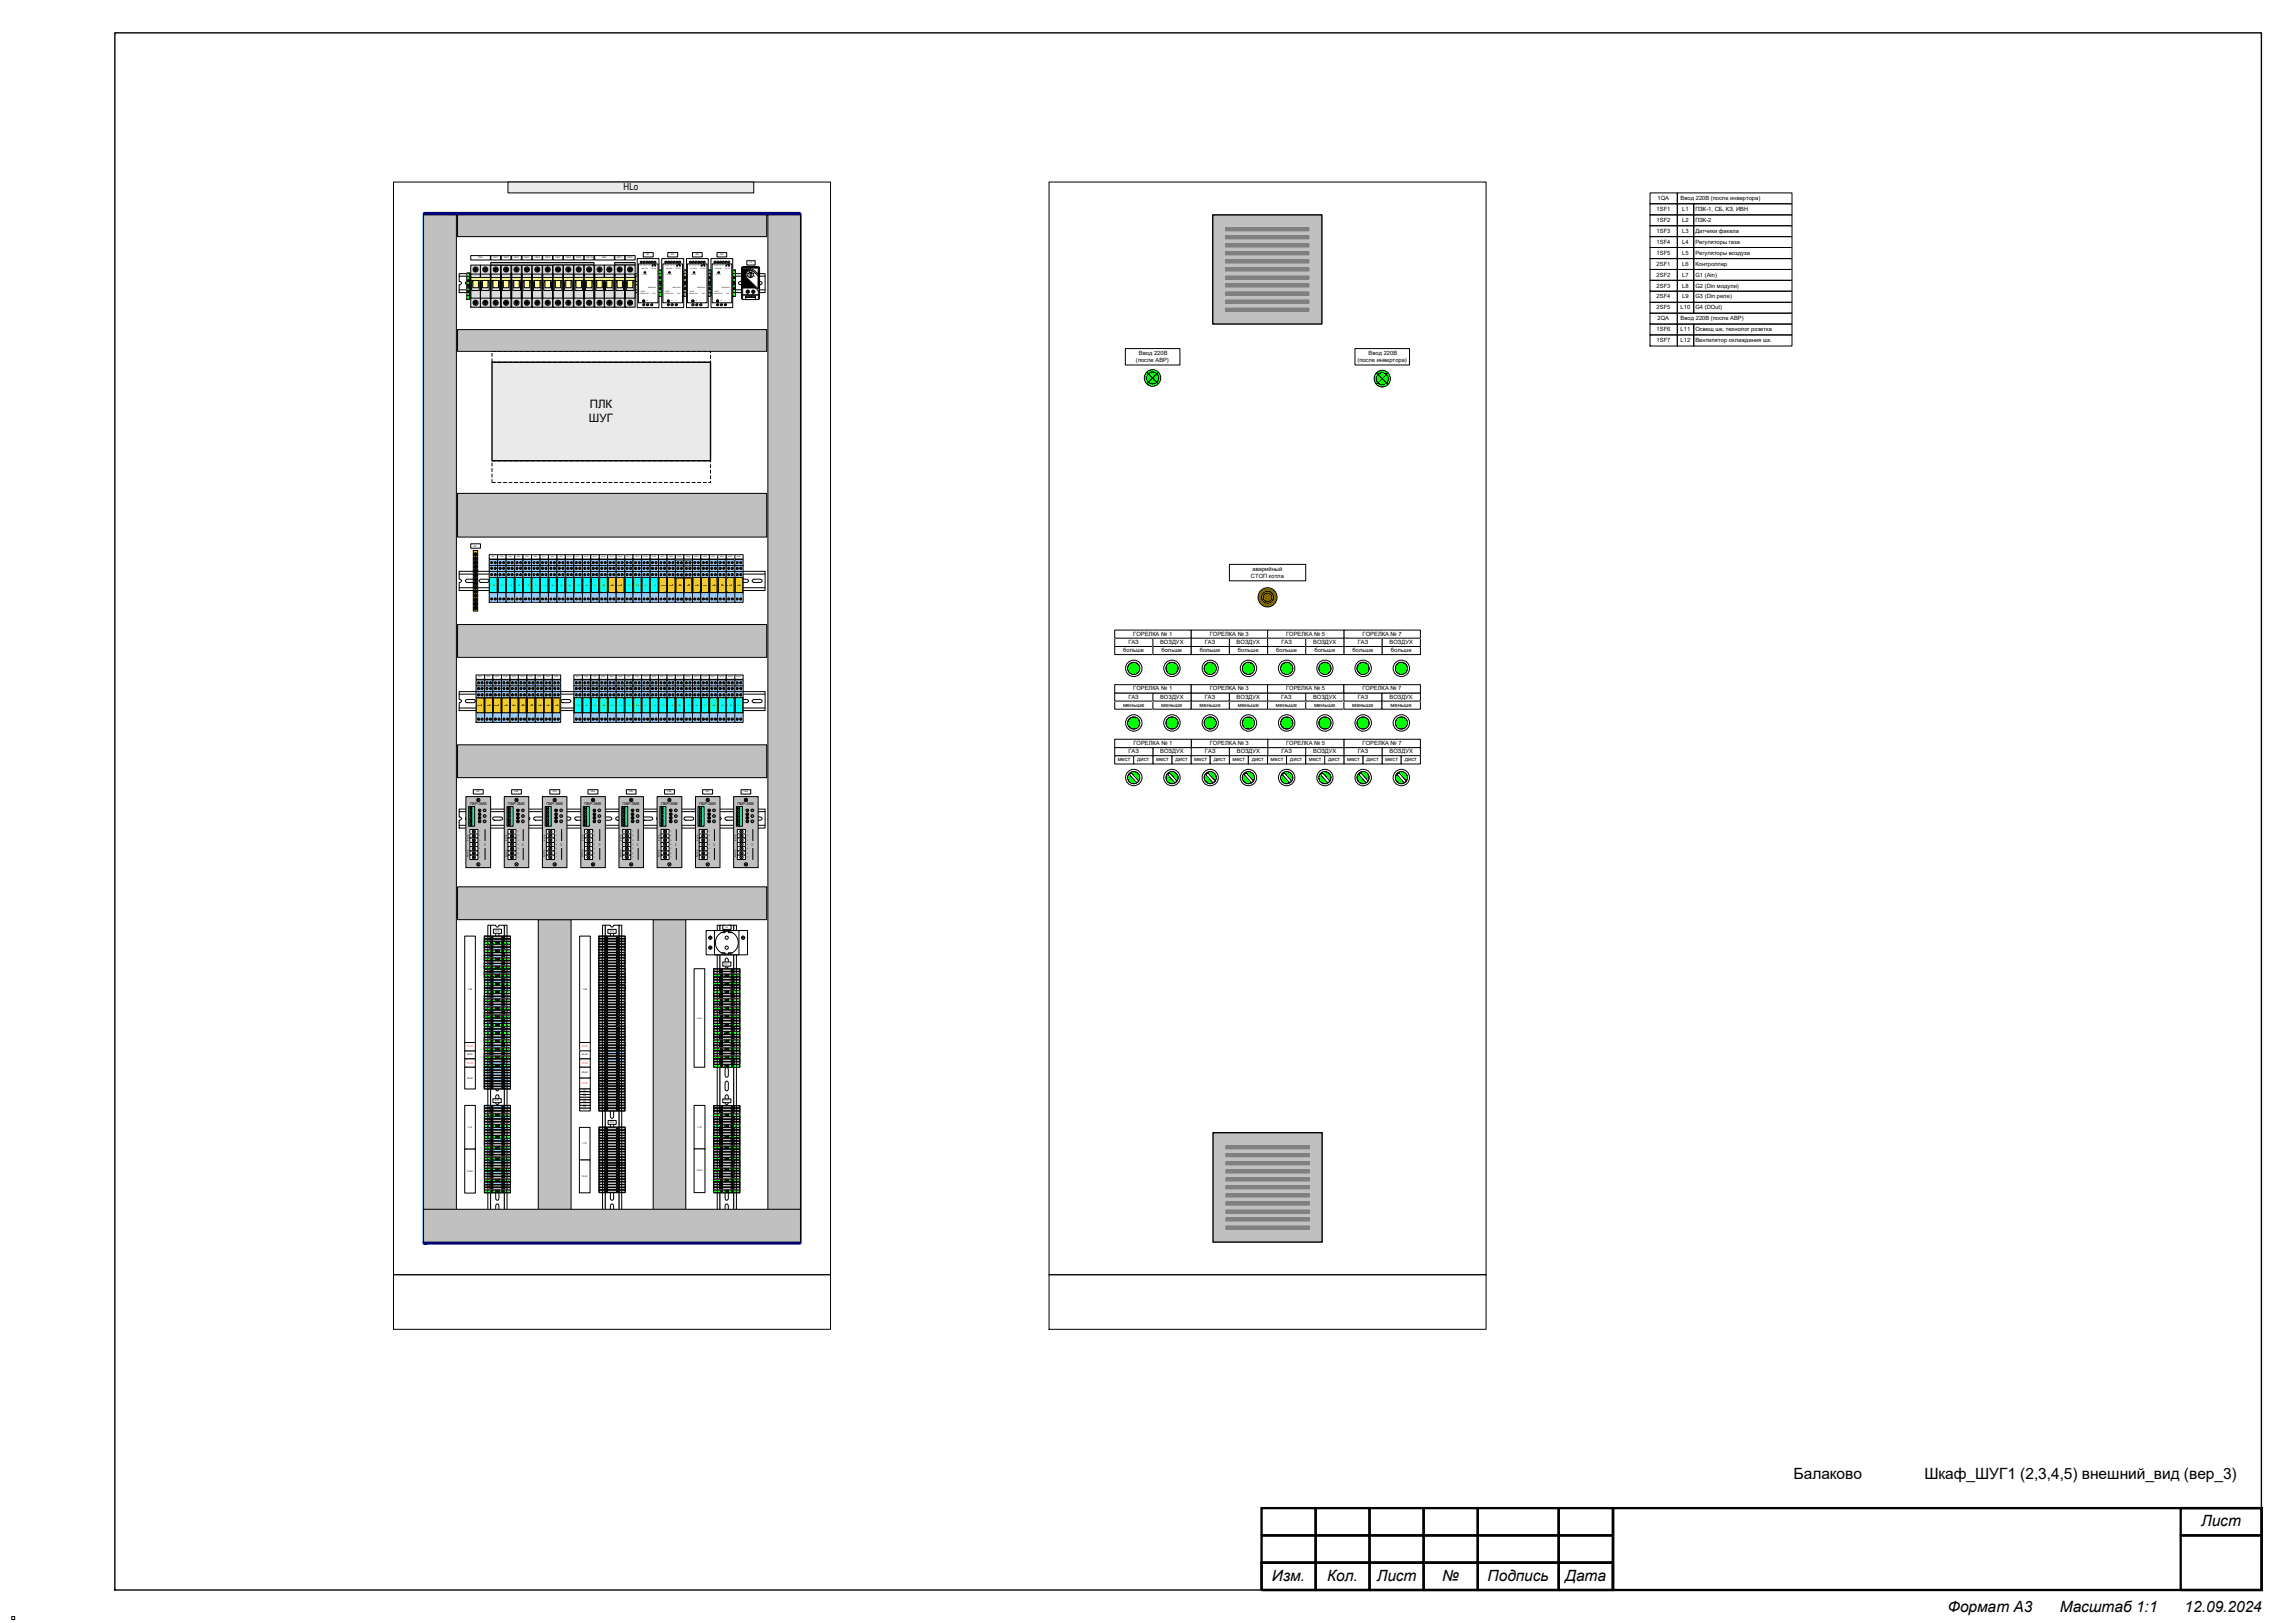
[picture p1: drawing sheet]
<svg xmlns="http://www.w3.org/2000/svg" width="420mm" height="297mm" viewBox="0 0 420 297" stroke-linecap="round" stroke-linejoin="round" font-family="sans-serif">
<defs><g id="words">
<g font-size="2.8">
<text x="328.4" y="270.6">Балаково</text>
<text x="352.3" y="270.6">Шкаф_ШУГ1 (2,3,4,5) внешний_вид (вер_3)</text>
<text x="403" y="279.3">Лист</text>
<text x="232.9" y="289.3">Изм.</text>
<text x="243" y="289.3">Кол.</text>
<text x="252" y="289.3">Лист</text>
<text x="264" y="289.3">№</text>
<text x="272.3" y="289.3">Подпись</text>
<text x="286.5" y="289.3">Дата</text>
<text x="356.6" y="295.1">Формат А3</text>
<text x="377.1" y="295.1">Масштаб 1:1</text>
<text x="400" y="295.1">12.09.2024</text>
</g>
<g font-size="2.1">
<text x="107.8" y="77.2">ШУГ</text>
<text x="108" y="74.7">ПЛК</text>
</g>
<text font-size="1.8" x="114.2" y="34.8">HLо</text>
<g font-size="1.1">
<text x="303.3" y="38.6">1SF1</text>
<text x="303.3" y="40.6">1SF2</text>
<text x="303.5" y="36.6">1QA</text>
<text x="307.7" y="36.6">Ввод 220В (после инвертора)</text>
<text x="308" y="38.6">L1</text>
<text x="308" y="40.6">L2</text>
<text x="310.4" y="38.6">ПЗК-1, СБ, КЗ, ИВН</text>
<text x="310.4" y="40.6">ПЗК-2</text>
<text x="303.3" y="42.6">1SF3</text>
<text x="303.3" y="44.6">1SF4</text>
<text x="303.3" y="46.6">1SF5</text>
<text x="308" y="42.6">L3</text>
<text x="308" y="44.6">L4</text>
<text x="308" y="46.6">L5</text>
<text x="310.4" y="42.6">Датчики факела</text>
<text x="310.4" y="44.6">Регуляторы газа</text>
<text x="310.4" y="46.6">Регуляторы воздуха</text>
<text x="303.3" y="48.6">2SF1</text>
<text x="303.3" y="50.6">2SF2</text>
<text x="303.3" y="52.6">2SF3</text>
<text x="308" y="48.6">L6</text>
<text x="308" y="50.6">L7</text>
<text x="308" y="52.6">L8</text>
<text x="310.4" y="48.6">Контроллер</text>
<text x="310.4" y="50.6">G1 (Ain)</text>
<text x="310.4" y="52.6">G2 (Din модули)</text>
<text x="303.3" y="54.6">2SF4</text>
<text x="303.3" y="56.6">2SF5</text>
<text x="303.5" y="58.6">2QA</text>
<text x="307.7" y="56.6">L10</text>
<text x="307.7" y="58.6">Ввод 220В (после АВР)</text>
<text x="308" y="54.6">L9</text>
<text x="310.4" y="54.6">G3 (Din реле)</text>
<text x="310.4" y="56.6">G4 (DOut)</text>
<text x="208.5" y="65">Ввод 220В</text>
<text x="250.6" y="65">Ввод 220В</text>
<text x="303.3" y="60.6">1SF6</text>
<text x="303.3" y="62.6">1SF7</text>
<text x="307.7" y="60.6">L11</text>
<text x="307.7" y="62.6">L12</text>
<text x="310.4" y="60.6">Освещ шк, технолог розетка</text>
<text x="310.4" y="62.6">Вентилятор охлаждения шк.</text>
<text x="208" y="66.3">(после АВР)</text>
<text x="248.5" y="66.3">(после инвертора)</text>
<text x="229" y="105.7">СТОП котла</text>
<text x="229.3" y="104.5">аварийный</text>
<text x="205.6" y="119.4">больше</text>
<text x="206.6" y="117.9">ГАЗ</text>
<text x="207.5" y="116.4">ГОРЕЛКА № 1</text>
<text x="212.4" y="117.9">ВОЗДУХ</text>
<text x="212.6" y="119.4">больше</text>
<text x="219.7" y="119.4">больше</text>
<text x="220.6" y="117.9">ГАЗ</text>
<text x="221.5" y="116.4">ГОРЕЛКА № 3</text>
<text x="226.4" y="117.9">ВОЗДУХ</text>
<text x="226.6" y="119.4">больше</text>
<text x="233.6" y="119.4">больше</text>
<text x="234.6" y="117.9">ГАЗ</text>
<text x="235.5" y="116.4">ГОРЕЛКА № 5</text>
<text x="240.4" y="117.9">ВОЗДУХ</text>
<text x="240.7" y="119.4">больше</text>
<text x="247.6" y="119.4">больше</text>
<text x="248.6" y="117.9">ГАЗ</text>
<text x="249.5" y="116.4">ГОРЕЛКА № 7</text>
<text x="254.4" y="117.9">ВОЗДУХ</text>
<text x="254.6" y="119.4">больше</text>
<text x="205.6" y="129.4">меньше</text>
<text x="206.6" y="127.8">ГАЗ</text>
<text x="207.5" y="126.4">ГОРЕЛКА № 1</text>
<text x="212.4" y="127.8">ВОЗДУХ</text>
<text x="212.6" y="129.4">меньше</text>
<text x="219.6" y="129.4">меньше</text>
<text x="220.6" y="127.8">ГАЗ</text>
<text x="221.5" y="126.4">ГОРЕЛКА № 3</text>
<text x="226.4" y="127.8">ВОЗДУХ</text>
<text x="226.6" y="129.4">меньше</text>
<text x="233.6" y="129.4">меньше</text>
<text x="234.6" y="127.8">ГАЗ</text>
<text x="235.4" y="126.4">ГОРЕЛКА № 5</text>
<text x="240.4" y="127.8">ВОЗДУХ</text>
<text x="240.6" y="129.4">меньше</text>
<text x="247.6" y="129.4">меньше</text>
<text x="248.6" y="127.8">ГАЗ</text>
<text x="249.5" y="126.4">ГОРЕЛКА № 7</text>
<text x="254.4" y="127.8">ВОЗДУХ</text>
<text x="254.6" y="129.4">меньше</text>
<text x="206.6" y="137.9">ГАЗ</text>
<text x="207.5" y="136.4">ГОРЕЛКА № 1</text>
<text x="212.4" y="137.9">ВОЗДУХ</text>
<text x="220.6" y="137.9">ГАЗ</text>
<text x="221.5" y="136.4">ГОРЕЛКА № 3</text>
<text x="226.4" y="137.9">ВОЗДУХ</text>
<text x="234.6" y="137.9">ГАЗ</text>
<text x="235.5" y="136.4">ГОРЕЛКА № 5</text>
<text x="240.4" y="137.9">ВОЗДУХ</text>
<text x="248.6" y="137.9">ГАЗ</text>
<text x="249.5" y="136.4">ГОРЕЛКА № 7</text>
<text x="254.4" y="137.9">ВОЗДУХ</text>
<text x="204.6" y="139.4">мест</text>
<text x="208.2" y="139.4">дист</text>
<text x="211.7" y="139.4">мест</text>
<text x="215.2" y="139.4">дист</text>
<text x="218.6" y="139.4">мест</text>
<text x="222.2" y="139.4">дист</text>
<text x="225.6" y="139.4">мест</text>
<text x="229.2" y="139.4">дист</text>
<text x="232.6" y="139.4">мест</text>
<text x="236.2" y="139.4">дист</text>
<text x="239.6" y="139.4">мест</text>
<text x="243.2" y="139.4">дист</text>
<text x="246.6" y="139.4">мест</text>
<text x="250.2" y="139.4">дист</text>
<text x="253.6" y="139.4">мест</text>
<text x="257.2" y="139.4">дист</text>
</g>
<g font-size=".7">
<text x="86" y="147.4">ПБР-3МК</text>
<text x="93" y="147.4">ПБР-3МК</text>
<text x="100" y="147.4">ПБР-3МК</text>
<text x="107" y="147.4">ПБР-3МК</text>
<text x="114" y="147.4">ПБР-3МК</text>
<text x="121" y="147.4">ПБР-3МК</text>
<text x="128" y="147.4">ПБР-3МК</text>
<text x="135" y="147.4">ПБР-3МК</text>
</g>
<g font-size=".4">
<text x="87.5" y="47.3">1QA</text>
<text x="90.2" y="47.3">1SF1</text>
<text x="92.1" y="47.3">1SF2</text>
<text x="94.1" y="47.3">1SF3</text>
<text x="95.9" y="47.3">1SF4</text>
<text x="97.8" y="47.3">1SF5</text>
<text x="99.7" y="47.3">1SF6</text>
<text x="101.6" y="47.3">1SF7</text>
<text x="103.5" y="47.3">1SF8</text>
<text x="105.4" y="47.3">1SF9</text>
<text x="107.3" y="47.3">1SF10</text>
<text x="110.2" y="47.3">2QA</text>
<text x="112.9" y="47.3">2SF1</text>
<text x="114.8" y="47.3">2SF2</text>
<text x="118.4" y="46.7">G1</text>
<text x="122.8" y="46.7">G2</text>
<text x="127.4" y="46.7">G3</text>
<text x="131.9" y="46.7">G4</text>
<text x="86.8" y="100">N1</text>
<text x="89.9" y="107.2">=24</text>
<text x="91.5" y="107.2">=24</text>
<text x="93" y="107.2">=24</text>
<text x="94.6" y="107.2">=24</text>
<text x="96.2" y="107.2">=24</text>
<text x="97.7" y="107.2">=24</text>
<text x="99.3" y="107.2">=24</text>
<text x="100.8" y="107.2">=24</text>
<text x="102.4" y="107.2">=24</text>
<text x="103.9" y="107.2">=24</text>
<text x="105.4" y="107.2">=24</text>
<text x="107" y="107.2">=24</text>
<text x="108.5" y="107.2">=24</text>
<text x="110.1" y="107.2">=24</text>
<text x="111.5" y="107.2">~220</text>
<text x="113.1" y="107.2">~220</text>
<text x="114.8" y="107.2">=24</text>
<text x="116.3" y="107.2">=24</text>
<text x="117.8" y="107.2">=24</text>
<text x="119.4" y="107.2">=24</text>
<text x="120.9" y="107.2">~220</text>
<text x="122.4" y="107.2">~220</text>
<text x="123.9" y="107.2">~220</text>
<text x="125.5" y="107.2">~220</text>
<text x="127" y="107.2">~220</text>
<text x="128.6" y="107.2">~220</text>
<text x="130.1" y="107.2">~220</text>
<text x="131.7" y="107.2">~220</text>
<text x="133.3" y="107.2">~220</text>
<text x="134.8" y="107.2">~220</text>
<text x="87.4" y="129.2">~220</text>
<text x="89" y="129.2">~220</text>
<text x="90.5" y="129.2">~220</text>
<text x="92.1" y="129.2">~220</text>
<text x="93.6" y="129.2">~220</text>
<text x="95.2" y="129.2">~220</text>
<text x="96.7" y="129.2">~220</text>
<text x="98.3" y="129.2">~220</text>
<text x="99.9" y="129.2">~220</text>
<text x="101.4" y="129.2">~220</text>
<text x="105.4" y="129.2">=24</text>
<text x="107" y="129.2">=24</text>
<text x="108.5" y="129.2">=24</text>
<text x="110.1" y="129.2">=24</text>
<text x="111.7" y="129.2">=24</text>
<text x="113.2" y="129.2">=24</text>
<text x="114.8" y="129.2">=24</text>
<text x="116.3" y="129.2">=24</text>
<text x="117.8" y="129.2">=24</text>
<text x="119.4" y="129.2">=24</text>
<text x="120.9" y="129.2">=24</text>
<text x="122.5" y="129.2">=24</text>
<text x="124.1" y="129.2">=24</text>
<text x="125.6" y="129.2">=24</text>
<text x="127.2" y="129.2">=24</text>
<text x="128.7" y="129.2">=24</text>
<text x="130.2" y="129.2">=24</text>
<text x="131.8" y="129.2">=24</text>
<text x="133.3" y="129.2">=24</text>
<text x="134.9" y="129.2">=24</text>
<text x="87.2" y="145">VS1</text>
<text x="94.1" y="145">VS2</text>
<text x="101.1" y="145">VS3</text>
<text x="108.2" y="145">VS4</text>
<text x="115.1" y="145">VS5</text>
<text x="122.1" y="145">VS6</text>
<text x="129.1" y="145">VS7</text>
<text x="136.1" y="145">VS8</text>
<text x="88.9" y="154.8" transform="rotate(-90 88.9 154.8)">Х1</text>
<text x="95.9" y="154.8" transform="rotate(-90 95.9 154.8)">Х1</text>
<text x="102.9" y="154.8" transform="rotate(-90 102.9 154.8)">Х1</text>
<text x="109.9" y="154.8" transform="rotate(-90 109.9 154.8)">Х1</text>
<text x="116.9" y="154.8" transform="rotate(-90 116.9 154.8)">Х1</text>
<text x="123.9" y="154.8" transform="rotate(-90 123.9 154.8)">Х1</text>
<text x="130.9" y="154.8" transform="rotate(-90 130.9 154.8)">Х1</text>
<text x="137.9" y="154.8" transform="rotate(-90 137.9 154.8)">Х1</text>
<text x="90.7" y="170.6">ХТ5</text>
<text x="111.6" y="170.6">ХТ3</text>
<text x="132.7" y="176.5">ХТ1</text>
<text x="85.6" y="181.2">1-26</text>
<text x="106.6" y="181.2">1-39</text>
<text x="127.6" y="186.4">1-24</text>
<text x="85.5" y="193.2">29-30</text>
<text x="85.5" y="197.4">33-40</text>
<text x="106.5" y="193.2">43-45</text>
<text x="106.5" y="196.4">49-52</text>
<text x="90.6" y="201.5">ХТ6</text>
<text x="106.8" y="199.7">57</text>
<text x="106.8" y="200.7">59</text>
<text x="106.8" y="201.7">61</text>
<text x="106.8" y="202.6">63</text>
<text x="132.7" y="201.6">ХТ2</text>
<text x="85.6" y="206.4">1-12</text>
<text x="106.6" y="209.4">1-12</text>
<text x="111.7" y="205.5">ХТ4</text>
<text x="127.6" y="206.4">1-12</text>
<text x="85.5" y="214.4">13-24</text>
<text x="106.5" y="215.4">13-24</text>
<text x="127.5" y="214.4">13-24</text>
</g>
<g font-size=".4" fill="#f00">
<text x="85.5" y="191.7">27-28</text>
<text x="106.5" y="191.7">40-42</text>
<text x="85.5" y="194.6">31-32</text>
<text x="106.5" y="194.6">46-48</text>
<text x="106.5" y="198.4">53-56</text>
<text x="106.8" y="200.2">58</text>
<text x="106.8" y="201.2">60</text>
<text x="106.8" y="202.2">62</text>
<text x="106.8" y="203.2">64</text>
</g>
<g font-size=".3">
<text x="117.1" y="53.8">100-240 VAC</text>
<text x="117.2" y="48.8">+V +V -V</text>
<text x="117.3" y="53.5">INPUT</text>
<text x="117.5" y="49.2">24V/2.5A</text>
<text x="117.6" y="50.3">DC OK</text>
<text x="118.7" y="52.8">MDR-60-24</text>
<text x="118.7" y="48.7">-V</text>
<text x="119.2" y="49.2">DC OK</text>
<text x="119.5" y="53.8">2,5A</text>
<text x="121.6" y="53.8">100-240 VAC</text>
<text x="121.7" y="48.8">+V +V</text>
<text x="121.8" y="53.5">INPUT</text>
<text x="122" y="49.2">24V/2.5A</text>
<text x="122.1" y="50.3">DC OK</text>
<text x="122.8" y="48.7">-V</text>
<text x="123.2" y="52.8">MDR-60-24</text>
<text x="123.3" y="48.7">-V</text>
<text x="123.8" y="49.2">DC OK</text>
<text x="124" y="53.8">2,5A</text>
<text x="126.1" y="53.8">100-240 VAC</text>
<text x="126.1" y="48.8">+V +V</text>
<text x="126.3" y="53.5">INPUT</text>
<text x="126.4" y="49.2">24V/2.5A</text>
<text x="126.6" y="50.3">DC OK</text>
<text x="127.2" y="48.7">-V</text>
<text x="127.7" y="52.8">MDR-60-24</text>
<text x="127.8" y="48.7">-V</text>
<text x="128.3" y="49.2">DC OK</text>
<text x="128.5" y="53.8">2,5A</text>
<text x="130.6" y="53.8">100-240 VAC</text>
<text x="130.7" y="48.8">+V +V -V</text>
<text x="130.8" y="53.5">INPUT</text>
<text x="130.9" y="49.2">24V/2.5A</text>
<text x="131.1" y="50.3">DC OK</text>
<text x="132.2" y="52.8">MDR-60-24</text>
<text x="132.2" y="48.7">-V</text>
<text x="132.7" y="49.2">DC OK</text>
<text x="133" y="53.8">2,5A</text>
<text x="137.2" y="48.2">TS</text>
<text x="118.4" y="55.1">N</text>
<text x="119.2" y="55.1">L</text>
<text x="122.9" y="55.1">N</text>
<text x="123.6" y="55.1">L</text>
<text x="127.4" y="55.1">N</text>
<text x="128.1" y="55.1">L</text>
<text x="131.9" y="55.1">N</text>
<text x="132.7" y="55.1">L</text>
<text x="90.1" y="102">Ki1</text>
<text x="91.6" y="102">Ki2</text>
<text x="93.2" y="102">Ki3</text>
<text x="94.7" y="102">Ki4</text>
<text x="96.3" y="102">Ki5</text>
<text x="97.8" y="102">Ki6</text>
<text x="99.3" y="102">Ki7</text>
<text x="100.9" y="102">Ki8</text>
<text x="102.5" y="102">Ki9</text>
<text x="103.9" y="102">Ki10</text>
<text x="105.4" y="102">Ki11</text>
<text x="107" y="102">Ki12</text>
<text x="108.6" y="102">Ki13</text>
<text x="110.1" y="102">Ki14</text>
<text x="111.7" y="102">Ki15</text>
<text x="113.2" y="102">Ki16</text>
<text x="114.8" y="102">Ki17</text>
<text x="116.3" y="102">Ki18</text>
<text x="117.8" y="102">Ki19</text>
<text x="119.4" y="102">Ki20</text>
<text x="121" y="102">Ki21</text>
<text x="122.5" y="102">Ki22</text>
<text x="124.1" y="102">Ki23</text>
<text x="125.6" y="102">Ki24</text>
<text x="127.2" y="102">Ki25</text>
<text x="128.7" y="102">Ki26</text>
<text x="130.2" y="102">Ki27</text>
<text x="131.8" y="102">Ki28</text>
<text x="133.4" y="102">Ki29</text>
<text x="134.9" y="102">Ki30</text>
<text x="87.6" y="124">Ki31</text>
<text x="89.1" y="124">Ki32</text>
<text x="90.7" y="124">Ki33</text>
<text x="92.2" y="124">Ki34</text>
<text x="93.8" y="124">Ki35</text>
<text x="95.3" y="124">Ki36</text>
<text x="96.8" y="124">Ki37</text>
<text x="98.4" y="124">Ki38</text>
<text x="100" y="124">Ki39</text>
<text x="101.5" y="124">Ki40</text>
<text x="105.5" y="124">Ko1</text>
<text x="107" y="124">Ko2</text>
<text x="108.6" y="124">Ko3</text>
<text x="110.1" y="124">Ko4</text>
<text x="111.7" y="124">Ko5</text>
<text x="113.2" y="124">Ko6</text>
<text x="114.8" y="124">Ko7</text>
<text x="116.4" y="124">Ko8</text>
<text x="117.9" y="124">Ko9</text>
<text x="119.4" y="124">Ko10</text>
<text x="120.9" y="124">Ko11</text>
<text x="122.5" y="124">Ko12</text>
<text x="124" y="124">Ko13</text>
<text x="125.5" y="124">Ko14</text>
<text x="127.1" y="124">Ko15</text>
<text x="128.6" y="124">Ko16</text>
<text x="130.2" y="124">Ko17</text>
<text x="131.8" y="124">Ko18</text>
<text x="133.3" y="124">Ko19</text>
<text x="134.9" y="124">Ko20</text>
<text x="85.8" y="153.8" transform="rotate(-90 85.8 153.8)">ВХОД</text>
<text x="87.7" y="152.3">1</text>
<text x="87.7" y="155.4">5</text>
<text x="87.7" y="153.1">2</text>
<text x="87.7" y="153.8">3</text>
<text x="87.7" y="154.6">4</text>
<text x="92.8" y="153.8" transform="rotate(-90 92.8 153.8)">ВХОД</text>
<text x="94.8" y="152.3">1</text>
<text x="94.8" y="155.4">5</text>
<text x="94.8" y="153.1">2</text>
<text x="94.8" y="153.8">3</text>
<text x="94.8" y="154.6">4</text>
<text x="99.8" y="153.8" transform="rotate(-90 99.8 153.8)">ВХОД</text>
<text x="101.8" y="155.4">5</text>
<text x="101.8" y="153.1">2</text>
<text x="101.8" y="153.8">3</text>
<text x="101.8" y="154.6">4</text>
<text x="106.8" y="153.8" transform="rotate(-90 106.8 153.8)">ВХОД</text>
<text x="108.7" y="155.4">5</text>
<text x="108.7" y="153.1">2</text>
<text x="108.7" y="153.8">3</text>
<text x="108.7" y="154.6">4</text>
<text x="113.8" y="153.8" transform="rotate(-90 113.8 153.8)">ВХОД</text>
<text x="115.8" y="152.3">1</text>
<text x="115.8" y="155.4">5</text>
<text x="115.8" y="153.1">2</text>
<text x="115.8" y="153.8">3</text>
<text x="115.8" y="154.6">4</text>
<text x="120.8" y="153.8" transform="rotate(-90 120.8 153.8)">ВХОД</text>
<text x="122.8" y="152.3">1</text>
<text x="122.8" y="155.4">5</text>
<text x="122.8" y="153.1">2</text>
<text x="122.8" y="153.8">3</text>
<text x="122.8" y="154.6">4</text>
<text x="127.8" y="153.8" transform="rotate(-90 127.8 153.8)">ВХОД</text>
<text x="129.8" y="155.4">5</text>
<text x="129.8" y="153.1">2</text>
<text x="129.8" y="153.8">3</text>
<text x="129.8" y="154.6">4</text>
<text x="134.8" y="153.8" transform="rotate(-90 134.8 153.8)">ВХОД</text>
<text x="136.8" y="155.4">5</text>
<text x="136.8" y="153.1">2</text>
<text x="136.8" y="153.8">3</text>
<text x="136.8" y="154.6">4</text>
<text x="85.8" y="156.8" transform="rotate(-90 85.8 156.8)">ВЫХОД</text>
<text x="87.7" y="156.2">6</text>
<text x="87.7" y="157">7</text>
<text x="92.8" y="156.8" transform="rotate(-90 92.8 156.8)">ВЫХОД</text>
<text x="94.8" y="156.2">6</text>
<text x="94.8" y="157">7</text>
<text x="99.8" y="156.8" transform="rotate(-90 99.8 156.8)">ВЫХОД</text>
<text x="101.8" y="156.2">6</text>
<text x="101.8" y="157">7</text>
<text x="106.8" y="156.8" transform="rotate(-90 106.8 156.8)">ВЫХОД</text>
<text x="108.7" y="156.2">6</text>
<text x="113.8" y="156.8" transform="rotate(-90 113.8 156.8)">ВЫХОД</text>
<text x="115.8" y="156.2">6</text>
<text x="115.8" y="157">7</text>
<text x="120.8" y="156.8" transform="rotate(-90 120.8 156.8)">ВЫХОД</text>
<text x="122.8" y="156.2">6</text>
<text x="122.8" y="157">7</text>
<text x="127.8" y="156.8" transform="rotate(-90 127.8 156.8)">ВЫХОД</text>
<text x="129.8" y="156.2">6</text>
<text x="129.8" y="157">7</text>
<text x="134.8" y="156.8" transform="rotate(-90 134.8 156.8)">ВЫХОД</text>
<text x="136.8" y="156.2">6</text>
<text x="132.8" y="169.8">ХS</text>
</g>
</g></defs>
<circle cx="253.1" cy="69.3" r="1.1" fill="none" stroke="#000" stroke-width=".18"/>
<circle cx="211" cy="69.3" r="1.11" fill="#fff"/>
<circle cx="211" cy="69.3" r="1.11" fill="none" stroke="#000" stroke-width=".18"/>
<circle cx="232.1" cy="109.3" r="1.1" fill="#fff"/>
<circle cx="232.1" cy="109.3" r="1.1" fill="none" stroke="#000" stroke-width=".18"/>
<circle cx="249.5" cy="122.3" r="1.1" fill="#fff"/>
<circle cx="249.5" cy="122.3" r="1.1" fill="none" stroke="#000" stroke-width=".18"/>
<circle cx="256.6" cy="122.3" r="1.11" fill="#fff"/>
<circle cx="256.6" cy="122.3" r="1.11" fill="none" stroke="#000" stroke-width=".18"/>
<circle cx="242.6" cy="122.3" r="1.1" fill="#fff"/>
<circle cx="242.6" cy="122.3" r="1.1" fill="none" stroke="#000" stroke-width=".18"/>
<circle cx="235.6" cy="122.3" r="1.11" fill="#fff"/>
<circle cx="235.6" cy="122.3" r="1.11" fill="none" stroke="#000" stroke-width=".18"/>
<circle cx="228.5" cy="122.3" r="1.1" fill="#fff"/>
<circle cx="228.5" cy="122.3" r="1.1" fill="none" stroke="#000" stroke-width=".18"/>
<circle cx="221.6" cy="122.3" r="1.1" fill="#fff"/>
<circle cx="221.6" cy="122.3" r="1.1" fill="none" stroke="#000" stroke-width=".18"/>
<circle cx="214.6" cy="122.3" r="1.11" fill="#fff"/>
<circle cx="214.6" cy="122.3" r="1.11" fill="none" stroke="#000" stroke-width=".18"/>
<circle cx="207.5" cy="122.3" r="1.1" fill="#fff"/>
<circle cx="207.5" cy="122.3" r="1.1" fill="none" stroke="#000" stroke-width=".18"/>
<circle cx="249.6" cy="132.3" r="1.09" fill="#fff"/>
<circle cx="249.6" cy="132.3" r="1.09" fill="none" stroke="#000" stroke-width=".18"/>
<circle cx="256.6" cy="132.3" r="1.1" fill="#fff"/>
<circle cx="256.6" cy="132.3" r="1.1" fill="none" stroke="#000" stroke-width=".18"/>
<circle cx="242.6" cy="132.3" r="1.09" fill="#fff"/>
<circle cx="242.6" cy="132.3" r="1.09" fill="none" stroke="#000" stroke-width=".18"/>
<circle cx="235.6" cy="132.3" r="1.1" fill="#fff"/>
<circle cx="235.6" cy="132.3" r="1.1" fill="none" stroke="#000" stroke-width=".18"/>
<circle cx="228.6" cy="132.3" r="1.09" fill="#fff"/>
<circle cx="228.6" cy="132.3" r="1.09" fill="none" stroke="#000" stroke-width=".18"/>
<circle cx="221.6" cy="132.3" r="1.09" fill="#fff"/>
<circle cx="221.6" cy="132.3" r="1.09" fill="none" stroke="#000" stroke-width=".18"/>
<circle cx="214.6" cy="132.3" r="1.1" fill="#fff"/>
<circle cx="214.6" cy="132.3" r="1.1" fill="none" stroke="#000" stroke-width=".18"/>
<circle cx="207.6" cy="132.3" r="1.09" fill="#fff"/>
<circle cx="207.6" cy="132.3" r="1.09" fill="none" stroke="#000" stroke-width=".18"/>
<circle cx="249.5" cy="142.3" r="1.1" fill="#fff"/>
<circle cx="249.5" cy="142.3" r="1.1" fill="none" stroke="#000" stroke-width=".18"/>
<circle cx="256.6" cy="142.3" r="1.1" fill="#fff"/>
<circle cx="256.6" cy="142.3" r="1.1" fill="none" stroke="#000" stroke-width=".18"/>
<circle cx="242.6" cy="142.3" r="1.1" fill="#fff"/>
<circle cx="242.6" cy="142.3" r="1.1" fill="none" stroke="#000" stroke-width=".18"/>
<circle cx="235.6" cy="142.3" r="1.1" fill="#fff"/>
<circle cx="235.6" cy="142.3" r="1.1" fill="none" stroke="#000" stroke-width=".18"/>
<circle cx="228.5" cy="142.3" r="1.1" fill="#fff"/>
<circle cx="228.5" cy="142.3" r="1.1" fill="none" stroke="#000" stroke-width=".18"/>
<circle cx="221.6" cy="142.3" r="1.1" fill="#fff"/>
<circle cx="221.6" cy="142.3" r="1.1" fill="none" stroke="#000" stroke-width=".18"/>
<circle cx="214.6" cy="142.3" r="1.1" fill="#fff"/>
<circle cx="214.6" cy="142.3" r="1.1" fill="none" stroke="#000" stroke-width=".18"/>
<circle cx="207.6" cy="142.3" r="1.1" fill="#fff"/>
<circle cx="207.6" cy="142.3" r="1.1" fill="none" stroke="#000" stroke-width=".18"/>
<path d="M131.3 169.3h.5v57h-.5z" fill-rule="evenodd" fill="#fff"/>
<path d="M131.3 169.3h.5v57h-.5z" fill="none" stroke="#000" stroke-width=".18"/>
<path d="M134.3 169.3h.5v57h-.5z" fill-rule="evenodd" fill="#fff"/>
<path d="M134.3 169.3h.5v57h-.5z" fill="none" stroke="#000" stroke-width=".18"/>
<path d="M132.9 222.9h.3l.1 .3v1.3l-.3 .2-.3-.4v-1.1zM132.9 170.4h.3l.1 .3v1.3l-.3 .2-.3-.4v-1.1zM132.9 172.9h.3l.1 .3v1.3l-.3 .2-.3-.4v-1.1zM132.9 175.4h.3l.1 .3v1.3l-.3 .2-.3-.4v-1.1zM132.9 177.9h.3l.1 .3v1.3l-.3 .2-.3-.4v-1.1zM132.9 180.4l.4 .1v1.3a.3 .3 0 0 1-.3 .4 .3 .3 0 0 1-.3-.4v-1.1zM132.9 182.9l.4 .1v1.3a.3 .3 0 0 1-.3 .4 .3 .3 0 0 1-.3-.4v-1.1zM132.9 185.4l.4 .1v1.3a.3 .3 0 0 1-.3 .4 .3 .3 0 0 1-.3-.4v-1.1zM132.9 187.9l.4 .1v1.3a.3 .3 0 0 1-.3 .4 .3 .3 0 0 1-.3-.4v-1.1zM132.9 190.4a.3 .3 0 0 1 .3 0 .3 .3 0 0 1 .1 .3v1.1a.3 .3 0 0 1-.3 .4 .3 .3 0 0 1-.3-.4v-1.1zM132.9 192.9a.3 .3 0 0 1 .3 0 .3 .3 0 0 1 .1 .3v1.3a.29 .29 0 0 1-.5 0l-.1-1.3zM132.9 195.4a.3 .3 0 0 1 .3 0 .3 .3 0 0 1 .1 .3v1.3a.29 .29 0 0 1-.5 0l-.1-1.3zM132.9 197.9a.3 .3 0 0 1 .3 0 .3 .3 0 0 1 .1 .3v1.3a.29 .29 0 0 1-.5 0l-.1-1.3zM132.9 200.4a.3 .3 0 0 1 .3 0 .3 .3 0 0 1 .1 .3v1.3a.29 .29 0 0 1-.5 0l-.1-1.3zM132.9 202.9h.3l.1 .3v1.3l-.3 .2-.3-.4v-1.1zM132.9 205.4h.3l.1 .3v1.3l-.3 .2-.3-.4v-1.1zM132.9 207.9h.3l.1 .3v1.3l-.3 .2-.3-.4v-1.1zM132.9 210.4h.3l.1 .3v1.3l-.3 .2-.3-.4v-1.1zM132.9 212.9h.3l.1 .3v1.3l-.3 .2-.3-.4v-1.1zM132.9 215.4h.3l.1 .3v1.3l-.3 .2-.3-.4v-1.1zM132.9 217.9h.3l.1 .3v1.3l-.3 .2-.3-.4v-1.1zM132.9 220.4h.3l.1 .3v1.3l-.3 .2-.3-.4v-1.1zM131.8 169.3v57h.9l.1-.7 .2-.2 .3 .2v.7h1v-57h-1a.3 .3 0 0 1-.3 .4 .3 .3 0 0 1-.3-.4z" fill-rule="evenodd" fill="#fff"/>
<g fill="none" stroke="#000" stroke-width=".18">
<path d="M131.8 169.3h.9a.3 .3 0 0 0 .3 .4 .3 .3 0 0 0 .3-.4h1v57h-1v-.7l-.3-.2-.2 .2-.1 .7h-.9zM132.9 170.4h.3l.1 .3v1.3l-.3 .2-.3-.4v-1.1zM132.9 172.9h.3l.1 .3v1.3l-.3 .2-.3-.4v-1.1zM132.9 175.4h.3l.1 .3v1.3l-.3 .2-.3-.4v-1.1zM132.9 177.9h.3l.1 .3v1.3l-.3 .2-.3-.4v-1.1zM132.9 180.4l.4 .1v1.3a.3 .3 0 0 1-.3 .4 .3 .3 0 0 1-.3-.4v-1.1zM132.9 182.9l.4 .1v1.3a.3 .3 0 0 1-.3 .4 .3 .3 0 0 1-.3-.4v-1.1zM132.9 185.4l.4 .1v1.3a.3 .3 0 0 1-.3 .4 .3 .3 0 0 1-.3-.4v-1.1zM132.9 187.9l.4 .1v1.3a.3 .3 0 0 1-.3 .4 .3 .3 0 0 1-.3-.4v-1.1zM132.9 190.4a.3 .3 0 0 1 .3 0 .3 .3 0 0 1 .1 .3v1.1a.3 .3 0 0 1-.3 .4 .3 .3 0 0 1-.3-.4v-1.1zM132.9 192.9a.3 .3 0 0 1 .3 0 .3 .3 0 0 1 .1 .3v1.3a.29 .29 0 0 1-.5 0l-.1-1.3zM132.9 195.4a.3 .3 0 0 1 .3 0 .3 .3 0 0 1 .1 .3v1.3a.29 .29 0 0 1-.5 0l-.1-1.3z"/>
<path d="M132.9 197.9a.3 .3 0 0 1 .3 0 .3 .3 0 0 1 .1 .3v1.3a.29 .29 0 0 1-.5 0l-.1-1.3zM132.9 200.4a.3 .3 0 0 1 .3 0 .3 .3 0 0 1 .1 .3v1.3a.29 .29 0 0 1-.5 0l-.1-1.3zM132.9 202.9h.3l.1 .3v1.3l-.3 .2-.3-.4v-1.1zM132.9 205.4h.3l.1 .3v1.3l-.3 .2-.3-.4v-1.1zM132.9 207.9h.3l.1 .3v1.3l-.3 .2-.3-.4v-1.1zM132.9 210.4h.3l.1 .3v1.3l-.3 .2-.3-.4v-1.1zM132.9 212.9h.3l.1 .3v1.3l-.3 .2-.3-.4v-1.1zM132.9 215.4h.3l.1 .3v1.3l-.3 .2-.3-.4v-1.1zM132.9 217.9h.3l.1 .3v1.3l-.3 .2-.3-.4v-1.1zM132.9 222.9h.3l.1 .3v1.3l-.3 .2-.3-.4v-1.1zM132.9 220.4h.3l.1 .3v1.3l-.3 .2-.3-.4v-1.1z"/>
</g>
<path d="M110.3 169.3h.5v57h-.5z" fill-rule="evenodd" fill="#fff"/>
<path d="M110.3 169.3h.5v57h-.5z" fill="none" stroke="#000" stroke-width=".18"/>
<path d="M113.3 169.3h.5v57h-.5z" fill-rule="evenodd" fill="#fff"/>
<path d="M113.3 169.3h.5v57h-.5z" fill="none" stroke="#000" stroke-width=".18"/>
<path d="M111.9 222.9h.3l.1 .3v1.3l-.3 .2-.3-.4v-1.1zM111.9 170.4h.3l.1 .3v1.3l-.3 .2-.3-.4v-1.1zM111.9 172.9h.3l.1 .3v1.3l-.3 .2-.3-.4v-1.1zM111.9 175.4h.3l.1 .3v1.3l-.3 .2-.3-.4v-1.1zM111.9 177.9h.3l.1 .3v1.3l-.3 .2-.3-.4v-1.1zM111.9 180.4l.4 .1v1.3a.3 .3 0 0 1-.3 .4 .3 .3 0 0 1-.3-.4v-1.1zM111.9 182.9l.4 .1v1.3a.3 .3 0 0 1-.3 .4 .3 .3 0 0 1-.3-.4v-1.1zM111.9 185.4l.4 .1v1.3a.3 .3 0 0 1-.3 .4 .3 .3 0 0 1-.3-.4v-1.1zM111.9 187.9l.4 .1v1.3a.3 .3 0 0 1-.3 .4 .3 .3 0 0 1-.3-.4v-1.1zM111.9 190.4a.3 .3 0 0 1 .3 0 .3 .3 0 0 1 .1 .3v1.1a.3 .3 0 0 1-.3 .4 .3 .3 0 0 1-.3-.4v-1.1zM111.9 192.9a.3 .3 0 0 1 .3 0 .3 .3 0 0 1 .1 .3v1.3a.29 .29 0 0 1-.5 0l-.1-1.3zM111.9 195.4a.3 .3 0 0 1 .3 0 .3 .3 0 0 1 .1 .3v1.3a.29 .29 0 0 1-.5 0l-.1-1.3zM111.9 197.9a.3 .3 0 0 1 .3 0 .3 .3 0 0 1 .1 .3v1.3a.29 .29 0 0 1-.5 0l-.1-1.3zM111.9 200.4a.3 .3 0 0 1 .3 0 .3 .3 0 0 1 .1 .3v1.3a.29 .29 0 0 1-.5 0l-.1-1.3zM111.9 202.9h.3l.1 .3v1.3l-.3 .2-.3-.4v-1.1zM111.9 205.4h.3l.1 .3v1.3l-.3 .2-.3-.4v-1.1zM111.9 207.9h.3l.1 .3v1.3l-.3 .2-.3-.4v-1.1zM111.9 210.4h.3l.1 .3v1.3l-.3 .2-.3-.4v-1.1zM111.9 212.9h.3l.1 .3v1.3l-.3 .2-.3-.4v-1.1zM111.9 215.4h.3l.1 .3v1.3l-.3 .2-.3-.4v-1.1zM111.9 217.9h.3l.1 .3v1.3l-.3 .2-.3-.4v-1.1zM111.9 220.4h.3l.1 .3v1.3l-.3 .2-.3-.4v-1.1zM110.8 169.3v57h.9l.1-.7 .2-.2 .3 .2v.7h1v-57h-1a.3 .3 0 0 1-.3 .4 .3 .3 0 0 1-.3-.4z" fill-rule="evenodd" fill="#fff"/>
<g fill="none" stroke="#000" stroke-width=".18">
<path d="M110.8 169.3h.9a.3 .3 0 0 0 .3 .4 .3 .3 0 0 0 .3-.4h1v57h-1v-.7l-.3-.2-.2 .2-.1 .7h-.9zM111.9 170.4h.3l.1 .3v1.3l-.3 .2-.3-.4v-1.1zM111.9 172.9h.3l.1 .3v1.3l-.3 .2-.3-.4v-1.1zM111.9 175.4h.3l.1 .3v1.3l-.3 .2-.3-.4v-1.1zM111.9 177.9h.3l.1 .3v1.3l-.3 .2-.3-.4v-1.1zM111.9 180.4l.4 .1v1.3a.3 .3 0 0 1-.3 .4 .3 .3 0 0 1-.3-.4v-1.1zM111.9 182.9l.4 .1v1.3a.3 .3 0 0 1-.3 .4 .3 .3 0 0 1-.3-.4v-1.1zM111.9 185.4l.4 .1v1.3a.3 .3 0 0 1-.3 .4 .3 .3 0 0 1-.3-.4v-1.1zM111.9 187.9l.4 .1v1.3a.3 .3 0 0 1-.3 .4 .3 .3 0 0 1-.3-.4v-1.1zM111.9 190.4a.3 .3 0 0 1 .3 0 .3 .3 0 0 1 .1 .3v1.1a.3 .3 0 0 1-.3 .4 .3 .3 0 0 1-.3-.4v-1.1zM111.9 192.9a.3 .3 0 0 1 .3 0 .3 .3 0 0 1 .1 .3v1.3a.29 .29 0 0 1-.5 0l-.1-1.3zM111.9 195.4a.3 .3 0 0 1 .3 0 .3 .3 0 0 1 .1 .3v1.3a.29 .29 0 0 1-.5 0l-.1-1.3z"/>
<path d="M111.9 197.9a.3 .3 0 0 1 .3 0 .3 .3 0 0 1 .1 .3v1.3a.29 .29 0 0 1-.5 0l-.1-1.3zM111.9 200.4a.3 .3 0 0 1 .3 0 .3 .3 0 0 1 .1 .3v1.3a.29 .29 0 0 1-.5 0l-.1-1.3zM111.9 202.9h.3l.1 .3v1.3l-.3 .2-.3-.4v-1.1zM111.9 205.4h.3l.1 .3v1.3l-.3 .2-.3-.4v-1.1zM111.9 207.9h.3l.1 .3v1.3l-.3 .2-.3-.4v-1.1zM111.9 210.4h.3l.1 .3v1.3l-.3 .2-.3-.4v-1.1zM111.9 212.9h.3l.1 .3v1.3l-.3 .2-.3-.4v-1.1zM111.9 215.4h.3l.1 .3v1.3l-.3 .2-.3-.4v-1.1zM111.9 217.9h.3l.1 .3v1.3l-.3 .2-.3-.4v-1.1zM111.9 222.9h.3l.1 .3v1.3l-.3 .2-.3-.4v-1.1zM111.9 220.4h.3l.1 .3v1.3l-.3 .2-.3-.4v-1.1z"/>
</g>
<path d="M89.3 169.3h.5v57h-.5z" fill-rule="evenodd" fill="#fff"/>
<path d="M89.3 169.3h.5v57h-.5z" fill="none" stroke="#000" stroke-width=".18"/>
<path d="M92.3 169.3h.5v57h-.5z" fill-rule="evenodd" fill="#fff"/>
<path d="M92.3 169.3h.5v57h-.5z" fill="none" stroke="#000" stroke-width=".18"/>
<path d="M90.9 222.9h.3l.1 .3v1.3l-.3 .2-.2-.4v-1.1zM90.9 170.4h.3l.1 .3v1.3l-.3 .2-.2-.4v-1.1zM90.9 172.9h.3l.1 .3v1.3l-.3 .2-.2-.4v-1.1zM90.9 175.4h.3l.1 .3v1.3l-.3 .2-.2-.4v-1.1zM90.9 177.9h.3l.1 .3v1.3l-.3 .2-.2-.4v-1.1zM90.9 180.4l.4 .1v1.3a.3 .3 0 0 1-.3 .4 .3 .3 0 0 1-.2-.4v-1.1zM90.9 182.9l.4 .1v1.3a.3 .3 0 0 1-.3 .4 .3 .3 0 0 1-.2-.4v-1.1zM90.9 185.4l.4 .1v1.3a.3 .3 0 0 1-.3 .4 .3 .3 0 0 1-.2-.4v-1.1zM90.9 187.9l.4 .1v1.3a.3 .3 0 0 1-.3 .4 .3 .3 0 0 1-.2-.4v-1.1zM90.9 190.4a.3 .3 0 0 1 .3 0 .3 .3 0 0 1 .1 .3v1.1a.3 .3 0 0 1-.3 .4 .3 .3 0 0 1-.2-.4v-1.1zM90.9 192.9a.3 .3 0 0 1 .3 0 .3 .3 0 0 1 .1 .3v1.3a.29 .29 0 0 1-.5 0v-1.3zM90.9 195.4a.3 .3 0 0 1 .3 0 .3 .3 0 0 1 .1 .3v1.3a.29 .29 0 0 1-.5 0v-1.3zM90.9 197.9a.3 .3 0 0 1 .3 0 .3 .3 0 0 1 .1 .3v1.3a.29 .29 0 0 1-.5 0v-1.3zM90.9 200.4a.3 .3 0 0 1 .3 0 .3 .3 0 0 1 .1 .3v1.3a.29 .29 0 0 1-.5 0v-1.3zM90.9 202.9h.3l.1 .3v1.3l-.3 .2-.2-.4v-1.1zM90.9 205.4h.3l.1 .3v1.3l-.3 .2-.2-.4v-1.1zM90.9 207.9h.3l.1 .3v1.3l-.3 .2-.2-.4v-1.1zM90.9 210.4h.3l.1 .3v1.3l-.3 .2-.2-.4v-1.1zM90.9 212.9h.3l.1 .3v1.3l-.3 .2-.2-.4v-1.1zM90.9 215.4h.3l.1 .3v1.3l-.3 .2-.2-.4v-1.1zM90.9 217.9h.3l.1 .3v1.3l-.3 .2-.2-.4v-1.1zM90.9 220.4h.3l.1 .3v1.3l-.3 .2-.2-.4v-1.1zM89.8 169.3v57h1v-.7l.2-.2 .3 .2v.7h1v-57h-1a.3 .3 0 0 1-.3 .4 .3 .3 0 0 1-.2-.4z" fill-rule="evenodd" fill="#fff"/>
<g fill="none" stroke="#000" stroke-width=".18">
<path d="M89.8 169.3h1a.3 .3 0 0 0 .2 .4 .3 .3 0 0 0 .3-.4h1v57h-1v-.7l-.3-.2-.2 .2v.7h-1zM90.9 170.4h.3l.1 .3v1.3l-.3 .2-.2-.4v-1.1zM90.9 172.9h.3l.1 .3v1.3l-.3 .2-.2-.4v-1.1zM90.9 175.4h.3l.1 .3v1.3l-.3 .2-.2-.4v-1.1zM90.9 177.9h.3l.1 .3v1.3l-.3 .2-.2-.4v-1.1zM90.9 180.4l.4 .1v1.3a.3 .3 0 0 1-.3 .4 .3 .3 0 0 1-.2-.4v-1.1zM90.9 182.9l.4 .1v1.3a.3 .3 0 0 1-.3 .4 .3 .3 0 0 1-.2-.4v-1.1zM90.9 185.4l.4 .1v1.3a.3 .3 0 0 1-.3 .4 .3 .3 0 0 1-.2-.4v-1.1zM90.9 187.9l.4 .1v1.3a.3 .3 0 0 1-.3 .4 .3 .3 0 0 1-.2-.4v-1.1zM90.9 190.4a.3 .3 0 0 1 .3 0 .3 .3 0 0 1 .1 .3v1.1a.3 .3 0 0 1-.3 .4 .3 .3 0 0 1-.2-.4v-1.1zM90.9 192.9a.3 .3 0 0 1 .3 0 .3 .3 0 0 1 .1 .3v1.3a.29 .29 0 0 1-.5 0v-1.3zM90.9 195.4a.3 .3 0 0 1 .3 0 .3 .3 0 0 1 .1 .3v1.3a.29 .29 0 0 1-.5 0v-1.3z"/>
<path d="M90.9 197.9a.3 .3 0 0 1 .3 0 .3 .3 0 0 1 .1 .3v1.3a.29 .29 0 0 1-.5 0v-1.3zM90.9 200.4a.3 .3 0 0 1 .3 0 .3 .3 0 0 1 .1 .3v1.3a.29 .29 0 0 1-.5 0v-1.3zM90.9 202.9h.3l.1 .3v1.3l-.3 .2-.2-.4v-1.1zM90.9 205.4h.3l.1 .3v1.3l-.3 .2-.2-.4v-1.1zM90.9 207.9h.3l.1 .3v1.3l-.3 .2-.2-.4v-1.1zM90.9 210.4h.3l.1 .3v1.3l-.3 .2-.2-.4v-1.1zM90.9 212.9h.3l.1 .3v1.3l-.3 .2-.2-.4v-1.1zM90.9 215.4h.3l.1 .3v1.3l-.3 .2-.2-.4v-1.1zM90.9 217.9h.3l.1 .3v1.3l-.3 .2-.2-.4v-1.1zM90.9 222.9h.3l.1 .3v1.3l-.3 .2-.2-.4v-1.1zM90.9 220.4h.3l.1 .3v1.3l-.3 .2-.2-.4v-1.1z"/>
</g>
<path d="M102.7 149.7v.3l.4 .1h1.2l.2-.3-.4-.3h-1zM107.8 149.7l.1 .4h1.3a.3 .3 0 0 0 .3-.3 .3 .3 0 0 0-.3-.3h-1.1zM100.2 149.7v.3l.4 .1h1.2l.2-.3-.4-.3h-1zM112.8 149.7a.3 .3 0 0 0 0 .3 .3 .3 0 0 0 .3 .1h1.1a.3 .3 0 0 0 .3-.3 .3 .3 0 0 0-.3-.3h-1.1zM110.3 149.7l.1 .4h1.3a.3 .3 0 0 0 .3-.3 .3 .3 0 0 0-.3-.3h-1.1zM105.3 149.7l.1 .4h1.3a.3 .3 0 0 0 .3-.3 .3 .3 0 0 0-.3-.3h-1.1zM120.3 149.7a.3 .3 0 0 0 0 .3 .3 .3 0 0 0 .3 .1h1.2a.29 .29 0 0 0 0-.5l-1.2-.1zM117.8 149.7a.3 .3 0 0 0 0 .3 .3 .3 0 0 0 .3 .1h1.2a.29 .29 0 0 0 0-.5l-1.2-.1zM115.3 149.7a.3 .3 0 0 0 0 .3 .3 .3 0 0 0 .3 .1h1.1a.3 .3 0 0 0 .3-.3 .3 .3 0 0 0-.3-.3h-1.1zM95.2 149.7v.3l.4 .1h1.2l.2-.3-.4-.3h-1zM90.3 149.7v.3l.3 .1h1.2l.2-.3-.4-.3h-1zM97.7 149.7v.3l.4 .1h1.2l.2-.3-.4-.3h-1zM92.8 149.7v.3l.3 .1h1.2l.2-.3-.4-.3h-1zM84.1 148.1h56v3.5h-56v-1.5h.2l.2-.3-.2-.2-.2-.1zM87.8 149.7v.3l.3 .1h1.2l.2-.3-.4-.3h-1zM85.3 149.7v.3l.3 .1h1.2l.2-.3-.4-.3h-1zM135.3 149.7v.3l.3 .1h1.2l.2-.3-.4-.3h-1zM137.8 149.7v.3l.3 .1h1.2l.2-.3-.4-.3h-1zM132.8 149.7v.3l.3 .1h1.2l.2-.3-.4-.3h-1zM125.3 149.7a.3 .3 0 0 0 0 .3 .3 .3 0 0 0 .2 .1h1.3a.29 .29 0 0 0 0-.5l-1.3-.1zM122.8 149.7a.3 .3 0 0 0 0 .3 .3 .3 0 0 0 .3 .1h1.2a.29 .29 0 0 0 0-.5l-1.2-.1zM130.3 149.7v.3l.3 .1h1.2l.2-.3-.4-.3h-1zM127.8 149.7v.3l.3 .1h1.2l.2-.3-.4-.3h-1z" fill-rule="evenodd" fill="#fff"/>
<g fill="none" stroke="#000" stroke-width=".18">
<path d="M84.1 148.1h56v3.5h-56v-1.5h.2l.2-.3-.2-.2-.2-.1zM84.1 151h56M84.1 148.5h56M85.3 149.7l.3-.2h1l.4 .3-.2 .3h-1.2l-.3-.1zM87.8 149.7l.3-.2h1l.4 .3-.2 .3h-1.2l-.3-.1zM90.3 149.7l.3-.2h1l.4 .3-.2 .3h-1.2l-.3-.1zM92.8 149.7l.3-.2h1l.4 .3-.2 .3h-1.2l-.3-.1zM95.2 149.7l.4-.2h1l.4 .3-.2 .3h-1.2l-.4-.1zM97.7 149.7l.4-.2h1l.4 .3-.2 .3h-1.2l-.4-.1zM100.2 149.7l.4-.2h1l.4 .3-.2 .3h-1.2l-.4-.1zM102.7 149.7l.4-.2h1l.4 .3-.2 .3h-1.2l-.4-.1zM105.3 149.7l.3-.2h1.1a.3 .3 0 0 1 .3 .3 .3 .3 0 0 1-.3 .3h-1.3z"/>
<path d="M107.8 149.7l.3-.2h1.1a.3 .3 0 0 1 .3 .3 .3 .3 0 0 1-.3 .3h-1.3zM110.3 149.7l.3-.2h1.1a.3 .3 0 0 1 .3 .3 .3 .3 0 0 1-.3 .3h-1.3zM112.8 149.7l.3-.2h1.1a.3 .3 0 0 1 .3 .3 .3 .3 0 0 1-.3 .3h-1.1a.3 .3 0 0 1-.3-.1 .3 .3 0 0 1 0-.3zM115.3 149.7l.3-.2h1.1a.3 .3 0 0 1 .3 .3 .3 .3 0 0 1-.3 .3h-1.1a.3 .3 0 0 1-.3-.1 .3 .3 0 0 1 0-.3zM117.8 149.7l.3-.2 1.2 .1a.29 .29 0 0 1 0 .5h-1.2a.3 .3 0 0 1-.3-.1 .3 .3 0 0 1 0-.3zM120.3 149.7l.3-.2 1.2 .1a.29 .29 0 0 1 0 .5h-1.2a.3 .3 0 0 1-.3-.1 .3 .3 0 0 1 0-.3zM122.8 149.7l.3-.2 1.2 .1a.29 .29 0 0 1 0 .5h-1.2a.3 .3 0 0 1-.3-.1 .3 .3 0 0 1 0-.3zM125.3 149.7l.2-.2 1.3 .1a.29 .29 0 0 1 0 .5h-1.3a.3 .3 0 0 1-.2-.1 .3 .3 0 0 1 0-.3zM127.8 149.7l.3-.2h1l.4 .3-.2 .3h-1.2l-.3-.1zM130.3 149.7l.3-.2h1l.4 .3-.2 .3h-1.2l-.3-.1zM132.8 149.7l.3-.2h1l.4 .3-.2 .3h-1.2l-.3-.1zM135.3 149.7l.3-.2h1l.4 .3-.2 .3h-1.2l-.3-.1z"/>
<path d="M137.8 149.7l.3-.2h1l.4 .3-.2 .3h-1.2l-.3-.1z"/>
</g>
<path d="M102.7 128.2v.3l.4 .1h1.2l.2-.3-.4-.3h-1zM107.8 128.2l.1 .4h1.3a.3 .3 0 0 0 .3-.3 .3 .3 0 0 0-.3-.3h-1.1zM100.2 128.2v.3l.4 .1h1.2l.2-.3-.4-.3h-1zM112.8 128.2a.3 .3 0 0 0 0 .3 .3 .3 0 0 0 .3 .1h1.1a.3 .3 0 0 0 .3-.3 .3 .3 0 0 0-.3-.3h-1.1zM110.3 128.2l.1 .4h1.3a.3 .3 0 0 0 .3-.3 .3 .3 0 0 0-.3-.3h-1.1zM105.3 128.2l.1 .4h1.3a.3 .3 0 0 0 .3-.3 .3 .3 0 0 0-.3-.3h-1.1zM120.3 128.2a.3 .3 0 0 0 0 .3 .3 .3 0 0 0 .3 .1h1.2a.29 .29 0 0 0 0-.5l-1.2-.1zM117.8 128.2a.3 .3 0 0 0 0 .3 .3 .3 0 0 0 .3 .1h1.2a.29 .29 0 0 0 0-.5l-1.2-.1zM115.3 128.2a.3 .3 0 0 0 0 .3 .3 .3 0 0 0 .3 .1h1.1a.3 .3 0 0 0 .3-.3 .3 .3 0 0 0-.3-.3h-1.1zM95.2 128.2v.3l.4 .1h1.2l.2-.3-.4-.3h-1zM90.3 128.2v.3l.3 .1h1.2l.2-.3-.4-.3h-1zM97.7 128.2v.3l.4 .1h1.2l.2-.3-.4-.3h-1zM92.8 128.2v.3l.3 .1h1.2l.2-.3-.4-.3h-1zM84.1 126.6h56v3.4h-56v-1.4h.2l.2-.3-.2-.2-.2-.1zM87.8 128.2v.3l.3 .1h1.2l.2-.3-.4-.3h-1zM85.3 128.2v.3l.3 .1h1.2l.2-.3-.4-.3h-1zM135.3 128.2v.3l.3 .1h1.2l.2-.3-.4-.3h-1zM137.8 128.2v.3l.3 .1h1.2l.2-.3-.4-.3h-1zM132.8 128.2v.3l.3 .1h1.2l.2-.3-.4-.3h-1zM125.3 128.2a.3 .3 0 0 0 0 .3 .3 .3 0 0 0 .2 .1h1.3a.29 .29 0 0 0 0-.5l-1.3-.1zM122.8 128.2a.3 .3 0 0 0 0 .3 .3 .3 0 0 0 .3 .1h1.2a.29 .29 0 0 0 0-.5l-1.2-.1zM130.3 128.2v.3l.3 .1h1.2l.2-.3-.4-.3h-1zM127.8 128.2v.3l.3 .1h1.2l.2-.3-.4-.3h-1z" fill-rule="evenodd" fill="#fff"/>
<g fill="none" stroke="#000" stroke-width=".18">
<path d="M84.1 126.6h56v3.4h-56v-1.4h.2l.2-.3-.2-.2-.2-.1zM84.1 129.6h56M84.1 127h56M85.3 128.2l.3-.2h1l.4 .3-.2 .3h-1.2l-.3-.1zM87.8 128.2l.3-.2h1l.4 .3-.2 .3h-1.2l-.3-.1zM90.3 128.2l.3-.2h1l.4 .3-.2 .3h-1.2l-.3-.1zM92.8 128.2l.3-.2h1l.4 .3-.2 .3h-1.2l-.3-.1zM95.2 128.2l.4-.2h1l.4 .3-.2 .3h-1.2l-.4-.1zM97.7 128.2l.4-.2h1l.4 .3-.2 .3h-1.2l-.4-.1zM100.2 128.2l.4-.2h1l.4 .3-.2 .3h-1.2l-.4-.1zM102.7 128.2l.4-.2h1l.4 .3-.2 .3h-1.2l-.4-.1zM105.3 128.2l.3-.2h1.1a.3 .3 0 0 1 .3 .3 .3 .3 0 0 1-.3 .3h-1.3z"/>
<path d="M107.8 128.2l.3-.2h1.1a.3 .3 0 0 1 .3 .3 .3 .3 0 0 1-.3 .3h-1.3zM110.3 128.2l.3-.2h1.1a.3 .3 0 0 1 .3 .3 .3 .3 0 0 1-.3 .3h-1.3zM112.8 128.2l.3-.2h1.1a.3 .3 0 0 1 .3 .3 .3 .3 0 0 1-.3 .3h-1.1a.3 .3 0 0 1-.3-.1 .3 .3 0 0 1 0-.3zM115.3 128.2l.3-.2h1.1a.3 .3 0 0 1 .3 .3 .3 .3 0 0 1-.3 .3h-1.1a.3 .3 0 0 1-.3-.1 .3 .3 0 0 1 0-.3zM117.8 128.2l.3-.2 1.2 .1a.29 .29 0 0 1 0 .5h-1.2a.3 .3 0 0 1-.3-.1 .3 .3 0 0 1 0-.3zM120.3 128.2l.3-.2 1.2 .1a.29 .29 0 0 1 0 .5h-1.2a.3 .3 0 0 1-.3-.1 .3 .3 0 0 1 0-.3zM122.8 128.2l.3-.2 1.2 .1a.29 .29 0 0 1 0 .5h-1.2a.3 .3 0 0 1-.3-.1 .3 .3 0 0 1 0-.3zM125.3 128.2l.2-.2 1.3 .1a.29 .29 0 0 1 0 .5h-1.3a.3 .3 0 0 1-.2-.1 .3 .3 0 0 1 0-.3zM127.8 128.2l.3-.2h1l.4 .3-.2 .3h-1.2l-.3-.1zM130.3 128.2l.3-.2h1l.4 .3-.2 .3h-1.2l-.3-.1zM132.8 128.2l.3-.2h1l.4 .3-.2 .3h-1.2l-.3-.1zM135.3 128.2l.3-.2h1l.4 .3-.2 .3h-1.2l-.3-.1z"/>
<path d="M137.8 128.2l.3-.2h1l.4 .3-.2 .3h-1.2l-.3-.1z"/>
</g>
<path d="M102.7 106.1v.4l.4 .1h1.2l.2-.3-.4-.3h-1zM107.8 106.1l.1 .5h1.3a.3 .3 0 0 0 .3-.3 .3 .3 0 0 0-.3-.3h-1.1zM100.2 106.1v.4l.4 .1h1.2l.2-.3-.4-.3h-1zM112.8 106.1a.3 .3 0 0 0 0 .4 .3 .3 0 0 0 .3 .1h1.1a.3 .3 0 0 0 .3-.3 .3 .3 0 0 0-.3-.3h-1.1zM110.3 106.1l.1 .5h1.3a.3 .3 0 0 0 .3-.3 .3 .3 0 0 0-.3-.3h-1.1zM105.3 106.1l.1 .5h1.3a.3 .3 0 0 0 .3-.3 .3 .3 0 0 0-.3-.3h-1.1zM120.3 106.1a.3 .3 0 0 0 0 .4 .3 .3 0 0 0 .3 .1h1.2a.3 .3 0 0 0 0-.6h-1.2zM117.8 106.1a.3 .3 0 0 0 0 .4 .3 .3 0 0 0 .3 .1h1.2a.3 .3 0 0 0 0-.6h-1.2zM115.3 106.1a.3 .3 0 0 0 0 .4 .3 .3 0 0 0 .3 .1h1.1a.3 .3 0 0 0 .3-.3 .3 .3 0 0 0-.3-.3h-1.1zM95.2 106.1v.4l.4 .1h1.2l.2-.3-.4-.3h-1zM90.3 106.1v.4l.3 .1h1.2l.2-.3-.4-.3h-1zM97.7 106.1v.4l.4 .1h1.2l.2-.3-.4-.3h-1zM92.8 106.1v.4l.3 .1h1.2l.2-.3-.4-.3h-1zM84.1 104.6h56v3.5h-56v-1.5h.2l.2-.3-.2-.3h-.2zM87.8 106.1v.4l.3 .1h1.2l.2-.3-.4-.3h-1zM85.3 106.1v.4l.3 .1h1.2l.2-.3-.4-.3h-1zM135.3 106.1v.4l.3 .1h1.2l.2-.3-.4-.3h-1zM137.8 106.1v.4l.3 .1h1.2l.2-.3-.4-.3h-1zM132.8 106.1v.4l.3 .1h1.2l.2-.3-.4-.3h-1zM125.3 106.1a.3 .3 0 0 0 0 .4 .3 .3 0 0 0 .2 .1h1.3a.3 .3 0 0 0 0-.6h-1.3zM122.8 106.1a.3 .3 0 0 0 0 .4 .3 .3 0 0 0 .3 .1h1.2a.3 .3 0 0 0 0-.6h-1.2zM130.3 106.1v.4l.3 .1h1.2l.2-.3-.4-.3h-1zM127.8 106.1v.4l.3 .1h1.2l.2-.3-.4-.3h-1z" fill-rule="evenodd" fill="#fff"/>
<g fill="none" stroke="#000" stroke-width=".18">
<path d="M84.1 104.6h56v3.5h-56v-1.5h.2l.2-.3-.2-.3h-.2zM84.1 107.6h56M84.1 105.1h56M85.3 106.1l.3-.1h1l.4 .3-.2 .3h-1.2l-.3-.1zM87.8 106.1l.3-.1h1l.4 .3-.2 .3h-1.2l-.3-.1zM90.3 106.1l.3-.1h1l.4 .3-.2 .3h-1.2l-.3-.1zM92.8 106.1l.3-.1h1l.4 .3-.2 .3h-1.2l-.3-.1zM95.2 106.1l.4-.1h1l.4 .3-.2 .3h-1.2l-.4-.1zM97.7 106.1l.4-.1h1l.4 .3-.2 .3h-1.2l-.4-.1zM100.2 106.1l.4-.1h1l.4 .3-.2 .3h-1.2l-.4-.1zM102.7 106.1l.4-.1h1l.4 .3-.2 .3h-1.2l-.4-.1zM105.3 106.1l.3-.1h1.1a.3 .3 0 0 1 .3 .3 .3 .3 0 0 1-.3 .3h-1.3z"/>
<path d="M107.8 106.1l.3-.1h1.1a.3 .3 0 0 1 .3 .3 .3 .3 0 0 1-.3 .3h-1.3zM110.3 106.1l.3-.1h1.1a.3 .3 0 0 1 .3 .3 .3 .3 0 0 1-.3 .3h-1.3zM112.8 106.1l.3-.1h1.1a.3 .3 0 0 1 .3 .3 .3 .3 0 0 1-.3 .3h-1.1a.3 .3 0 0 1-.3-.1 .3 .3 0 0 1 0-.4zM115.3 106.1l.3-.1h1.1a.3 .3 0 0 1 .3 .3 .3 .3 0 0 1-.3 .3h-1.1a.3 .3 0 0 1-.3-.1 .3 .3 0 0 1 0-.4zM117.8 106.1l.3-.1h1.2a.3 .3 0 0 1 0 .6h-1.2a.3 .3 0 0 1-.3-.1 .3 .3 0 0 1 0-.4zM120.3 106.1l.3-.1h1.2a.3 .3 0 0 1 0 .6h-1.2a.3 .3 0 0 1-.3-.1 .3 .3 0 0 1 0-.4zM122.8 106.1l.3-.1h1.2a.3 .3 0 0 1 0 .6h-1.2a.3 .3 0 0 1-.3-.1 .3 .3 0 0 1 0-.4zM125.3 106.1l.2-.1h1.3a.3 .3 0 0 1 0 .6h-1.3a.3 .3 0 0 1-.2-.1 .3 .3 0 0 1 0-.4zM127.8 106.1l.3-.1h1l.4 .3-.2 .3h-1.2l-.3-.1zM130.3 106.1l.3-.1h1l.4 .3-.2 .3h-1.2l-.3-.1zM132.8 106.1l.3-.1h1l.4 .3-.2 .3h-1.2l-.3-.1zM135.3 106.1l.3-.1h1l.4 .3-.2 .3h-1.2l-.3-.1z"/>
<path d="M137.8 106.1l.3-.1h1l.4 .3-.2 .3h-1.2l-.3-.1z"/>
</g>
<path d="M102.7 51.7v.3l.4 .1h1.2l.2-.3-.4-.3h-1zM107.8 51.7l.1 .4h1.3a.3 .3 0 0 0 .3-.3 .3 .3 0 0 0-.3-.3h-1.1zM100.2 51.7v.3l.4 .1h1.2l.2-.3-.4-.3h-1zM112.8 51.7a.3 .3 0 0 0 0 .3 .3 .3 0 0 0 .3 .1h1.1a.3 .3 0 0 0 .3-.3 .3 .3 0 0 0-.3-.3h-1.1zM110.3 51.7l.1 .4h1.3a.3 .3 0 0 0 .3-.3 .3 .3 0 0 0-.3-.3h-1.1zM105.3 51.7l.1 .4h1.3a.3 .3 0 0 0 .3-.3 .3 .3 0 0 0-.3-.3h-1.1zM120.3 51.7a.3 .3 0 0 0 0 .3 .3 .3 0 0 0 .3 .1h1.2a.29 .29 0 0 0 0-.5l-1.2-.1zM117.8 51.7a.3 .3 0 0 0 0 .3 .3 .3 0 0 0 .3 .1h1.2a.29 .29 0 0 0 0-.5l-1.2-.1zM115.3 51.7a.3 .3 0 0 0 0 .3 .3 .3 0 0 0 .3 .1h1.1a.3 .3 0 0 0 .3-.3 .3 .3 0 0 0-.3-.3h-1.1zM95.2 51.7v.3l.4 .1h1.2l.2-.3-.4-.3h-1zM90.3 51.7v.3l.3 .1h1.2l.2-.3-.4-.3h-1zM97.7 51.7v.3l.4 .1h1.2l.2-.3-.4-.3h-1zM92.8 51.7v.3l.3 .1h1.2l.2-.3-.4-.3h-1zM84.1 50.1h56v3.5h-56v-1.5h.2l.2-.3-.2-.2-.2-.1zM87.8 51.7v.3l.3 .1h1.2l.2-.3-.4-.3h-1zM85.3 51.7v.3l.3 .1h1.2l.2-.3-.4-.3h-1zM135.3 51.7v.3l.3 .1h1.2l.2-.3-.4-.3h-1zM137.8 51.7v.3l.3 .1h1.2l.2-.3-.4-.3h-1zM132.8 51.7v.3l.3 .1h1.2l.2-.3-.4-.3h-1zM125.3 51.7a.3 .3 0 0 0 0 .3 .3 .3 0 0 0 .2 .1h1.3a.29 .29 0 0 0 0-.5l-1.3-.1zM122.8 51.7a.3 .3 0 0 0 0 .3 .3 .3 0 0 0 .3 .1h1.2a.29 .29 0 0 0 0-.5l-1.2-.1zM130.3 51.7v.3l.3 .1h1.2l.2-.3-.4-.3h-1zM127.8 51.7v.3l.3 .1h1.2l.2-.3-.4-.3h-1z" fill-rule="evenodd" fill="#fff"/>
<g fill="none" stroke="#000" stroke-width=".18">
<path d="M84.1 50.1h56v3.5h-56v-1.5h.2l.2-.3-.2-.2-.2-.1zM84.1 53h56M84.1 50.5h56M85.3 51.7l.3-.2h1l.4 .3-.2 .3h-1.2l-.3-.1zM87.8 51.7l.3-.2h1l.4 .3-.2 .3h-1.2l-.3-.1zM90.3 51.7l.3-.2h1l.4 .3-.2 .3h-1.2l-.3-.1zM92.8 51.7l.3-.2h1l.4 .3-.2 .3h-1.2l-.3-.1zM95.2 51.7l.4-.2h1l.4 .3-.2 .3h-1.2l-.4-.1zM97.7 51.7l.4-.2h1l.4 .3-.2 .3h-1.2l-.4-.1zM100.2 51.7l.4-.2h1l.4 .3-.2 .3h-1.2l-.4-.1zM102.7 51.7l.4-.2h1l.4 .3-.2 .3h-1.2l-.4-.1zM105.3 51.7l.3-.2h1.1a.3 .3 0 0 1 .3 .3 .3 .3 0 0 1-.3 .3h-1.3z"/>
<path d="M107.8 51.7l.3-.2h1.1a.3 .3 0 0 1 .3 .3 .3 .3 0 0 1-.3 .3h-1.3zM110.3 51.7l.3-.2h1.1a.3 .3 0 0 1 .3 .3 .3 .3 0 0 1-.3 .3h-1.3zM112.8 51.7l.3-.2h1.1a.3 .3 0 0 1 .3 .3 .3 .3 0 0 1-.3 .3h-1.1a.3 .3 0 0 1-.3-.1 .3 .3 0 0 1 0-.3zM115.3 51.7l.3-.2h1.1a.3 .3 0 0 1 .3 .3 .3 .3 0 0 1-.3 .3h-1.1a.3 .3 0 0 1-.3-.1 .3 .3 0 0 1 0-.3zM117.8 51.7l.3-.2 1.2 .1a.29 .29 0 0 1 0 .5h-1.2a.3 .3 0 0 1-.3-.1 .3 .3 0 0 1 0-.3zM120.3 51.7l.3-.2 1.2 .1a.29 .29 0 0 1 0 .5h-1.2a.3 .3 0 0 1-.3-.1 .3 .3 0 0 1 0-.3zM122.8 51.7l.3-.2 1.2 .1a.29 .29 0 0 1 0 .5h-1.2a.3 .3 0 0 1-.3-.1 .3 .3 0 0 1 0-.3zM125.3 51.7l.2-.2 1.3 .1a.29 .29 0 0 1 0 .5h-1.3a.3 .3 0 0 1-.2-.1 .3 .3 0 0 1 0-.3zM127.8 51.7l.3-.2h1l.4 .3-.2 .3h-1.2l-.3-.1zM130.3 51.7l.3-.2h1l.4 .3-.2 .3h-1.2l-.3-.1zM132.8 51.7l.3-.2h1l.4 .3-.2 .3h-1.2l-.3-.1zM135.3 51.7l.3-.2h1l.4 .3-.2 .3h-1.2l-.3-.1z"/>
<path d="M137.8 51.7l.3-.2h1l.4 .3-.2 .3h-1.2l-.3-.1z"/>
</g>
<path d="M2.1 295.9h.6v.5h-.6z" fill-rule="evenodd" fill="#fff"/>
<path d="M72 33.3h80v200h-80zM192.1 33.3h80v200h-80zM72 233.3h80v10h-80zM192.1 233.3h80v10h-80zM2.1 295.9h.6v.5h-.6z" fill="none" stroke="#000" stroke-width=".18"/>
<g fill="none" stroke="#000" stroke-width=".42">
<path d="M231 276h9.9v5h-9.9zM240.9 276h9.8v5h-9.8zM250.7 276h9.9v5h-9.9zM260.6 276h9.9v5h-9.9zM270.5 276h14.9v5h-14.9zM285.4 276h9.9v5h-9.9zM295.3 276h118.8v15h-118.8zM399.2 276h14.9v5h-14.9zM231 281h9.9v5h-9.9zM231 286h9.9v5h-9.9zM231 286h64.3v5h-64.3zM240.9 281h9.8v5h-9.8z"/>
<path d="M240.9 286h9.8v5h-9.8zM250.7 281h9.9v5h-9.9zM250.7 286h9.9v5h-9.9zM260.6 281h9.9v5h-9.9zM260.6 286h9.9v5h-9.9zM270.5 281h14.9v5h-14.9zM270.5 286h14.9v5h-14.9zM285.4 286h9.9v5h-9.9zM285.4 281h9.9v5h-9.9zM399.2 281h14.9v10h-14.9z"/>
</g>
<path d="M77.8 39.2h68.6v188.3h-68.6z" fill="none" stroke="#00f" stroke-width=".76"/>
<path d="M21 6h393v285h-393z" fill="none" stroke="#000" stroke-width=".25"/>
<path d="M85.3 145.8h4.5v13h-4.5z" fill-rule="evenodd" fill="#c0c0c0"/>
<path d="M85.3 145.8h4.5v13h-4.5z" fill="none" stroke="#000" stroke-width=".18"/>
<circle cx="87.6" cy="146.4" r=".3" fill="#fff"/>
<g fill="none" stroke="#000" stroke-width=".18">
<path d="M87.4 146.2l.3 .4M87.7 146.2l-.3 .4"/>
<circle cx="87.6" cy="146.4" r=".3"/>
</g>
<circle cx="87.6" cy="158.2" r=".3" fill="#fff"/>
<g fill="none" stroke="#000" stroke-width=".18">
<path d="M87.4 158l.3 .4M87.7 158l-.3 .4"/>
<circle cx="87.6" cy="158.2" r=".3"/>
</g>
<path d="M85.8 147.6h1.1v3.6h-1.1z" fill-rule="evenodd" fill="#6f9"/>
<path d="M85.8 147.6h1.1v3.6h-1.1z" fill="none" stroke="#000" stroke-width=".18"/>
<path d="M86 147.7h.4v.3h-.4z" fill-rule="evenodd" fill="#c0c0c0"/>
<path d="M86 147.7h.4v.3h-.4z" fill="none" stroke="#000" stroke-width=".18"/>
<path d="M86 148h.4v.3h-.4z" fill-rule="evenodd" fill="#c0c0c0"/>
<path d="M86 148h.4v.3h-.4z" fill="none" stroke="#000" stroke-width=".18"/>
<path d="M86 148.4h.4v.3h-.4z" fill-rule="evenodd" fill="#6f9"/>
<path d="M86 148.4h.4v.3h-.4z" fill="none" stroke="#000" stroke-width=".18"/>
<path d="M86 148.8h.4v.2h-.4z" fill-rule="evenodd" fill="#6f9"/>
<path d="M86 148.8h.4v.2h-.4z" fill="none" stroke="#000" stroke-width=".18"/>
<path d="M86 149.1h.4v.3h-.4z" fill-rule="evenodd" fill="#6f9"/>
<path d="M86 149.1h.4v.3h-.4z" fill="none" stroke="#000" stroke-width=".18"/>
<path d="M86 149.4h.4v.3h-.4z" fill-rule="evenodd" fill="#6f9"/>
<path d="M86 149.4h.4v.3h-.4z" fill="none" stroke="#000" stroke-width=".18"/>
<path d="M86 149.8h.4v.3h-.4z" fill-rule="evenodd" fill="#6f9"/>
<path d="M86 149.8h.4v.3h-.4z" fill="none" stroke="#000" stroke-width=".18"/>
<path d="M86 150.2h.4v.2h-.4z" fill-rule="evenodd" fill="#6f9"/>
<path d="M86 150.2h.4v.2h-.4z" fill="none" stroke="#000" stroke-width=".18"/>
<path d="M86 150.5h.4v.3h-.4z" fill-rule="evenodd" fill="#6f9"/>
<path d="M86 150.5h.4v.3h-.4z" fill="none" stroke="#000" stroke-width=".18"/>
<path d="M86 150.9h.4v.2h-.4z" fill-rule="evenodd" fill="#6f9"/>
<path d="M86 150.9h.4v.2h-.4z" fill="none" stroke="#000" stroke-width=".18"/>
<path d="M87.6 148.1h.4v.4l-.4-.1z" fill-rule="evenodd" fill="#0f0"/>
<path d="M87.6 148.1h.4v.4l-.4-.1zM87.7 148.2l.3 .3M88 148.2l-.3 .3" fill="none" stroke="#000" stroke-width=".18"/>
<circle cx="87.8" cy="149" r=".24" fill="#f00"/>
<g fill="none" stroke="#000" stroke-width=".18">
<path d="M87.7 148.8l.3 .4M88 148.8l-.3 .4"/>
<circle cx="87.8" cy="149" r=".24"/>
</g>
<circle cx="87.8" cy="149.7" r=".24" fill="#f00"/>
<g fill="none" stroke="#000" stroke-width=".18">
<path d="M87.7 149.5l.3 .4M88 149.5l-.3 .4"/>
<circle cx="87.8" cy="149.7" r=".24"/>
</g>
<path d="M87.6 150.2l.4-.1v.4h-.3z" fill-rule="evenodd" fill="#0f0"/>
<path d="M87.6 150.2l.4-.1v.4h-.3zM87.7 150.2l.3 .3M88 150.2l-.3 .3" fill="none" stroke="#000" stroke-width=".18"/>
<circle cx="88.7" cy="148.3" r=".25" fill="#808080"/>
<circle cx="88.7" cy="148.3" r=".25" fill="none" stroke="#000" stroke-width=".18"/>
<circle cx="88.7" cy="150.3" r=".25" fill="#808080"/>
<circle cx="88.7" cy="150.3" r=".25" fill="none" stroke="#000" stroke-width=".18"/>
<circle cx="88.7" cy="149.3" r=".25" fill="#808080"/>
<circle cx="88.7" cy="149.3" r=".25" fill="none" stroke="#000" stroke-width=".18"/>
<path d="M86 151.8h1.5v.8h-1.5z" fill-rule="evenodd" fill="#fff"/>
<path d="M86 151.8h1.5v.8h-1.5z" fill="none" stroke="#000" stroke-width=".18"/>
<path d="M86 152.6h1.5v.8h-1.5z" fill-rule="evenodd" fill="#fff"/>
<path d="M86 152.6h1.5v.8h-1.5z" fill="none" stroke="#000" stroke-width=".18"/>
<path d="M86 153.4h1.5v.8h-1.5z" fill-rule="evenodd" fill="#fff"/>
<path d="M86 153.4h1.5v.8h-1.5z" fill="none" stroke="#000" stroke-width=".18"/>
<path d="M86 154.2h1.5v.7h-1.5z" fill-rule="evenodd" fill="#fff"/>
<path d="M86 154.2h1.5v.7h-1.5z" fill="none" stroke="#000" stroke-width=".18"/>
<path d="M86 154.9h1.5v.8h-1.5z" fill-rule="evenodd" fill="#fff"/>
<path d="M86 154.9h1.5v.8h-1.5z" fill="none" stroke="#000" stroke-width=".18"/>
<path d="M86 155.7h1.5v.8h-1.5z" fill-rule="evenodd" fill="#fff"/>
<path d="M86 155.7h1.5v.8h-1.5z" fill="none" stroke="#000" stroke-width=".18"/>
<path d="M86 156.5h1.5v.8h-1.5z" fill-rule="evenodd" fill="#fff"/>
<path d="M86 156.5h1.5v.8h-1.5z" fill="none" stroke="#000" stroke-width=".18"/>
<circle cx="86.8" cy="152.2" r=".28" fill="#fff"/>
<g fill="none" stroke="#000" stroke-width=".18">
<path d="M86.6 152l.3 .4M86.9 152l-.3 .4"/>
<circle cx="86.8" cy="152.2" r=".28"/>
</g>
<circle cx="86.7" cy="153" r=".29" fill="#fff"/>
<g fill="none" stroke="#000" stroke-width=".18">
<path d="M86.6 152.8l.3 .4M86.9 152.8l-.3 .4"/>
<circle cx="86.7" cy="153" r=".29"/>
</g>
<circle cx="86.8" cy="153.8" r=".28" fill="#fff"/>
<g fill="none" stroke="#000" stroke-width=".18">
<path d="M86.6 153.6l.3 .4M86.9 153.6l-.3 .4"/>
<circle cx="86.8" cy="153.8" r=".28"/>
</g>
<circle cx="86.7" cy="154.6" r=".29" fill="#fff"/>
<g fill="none" stroke="#000" stroke-width=".18">
<path d="M86.6 154.3l.3 .4M86.9 154.3l-.3 .4"/>
<circle cx="86.7" cy="154.6" r=".29"/>
</g>
<circle cx="86.8" cy="155.3" r=".28" fill="#fff"/>
<g fill="none" stroke="#000" stroke-width=".18">
<path d="M86.6 155.2l.3 .3M86.9 155.2l-.3 .3"/>
<circle cx="86.8" cy="155.3" r=".28"/>
</g>
<circle cx="86.8" cy="156.1" r=".28" fill="#fff"/>
<g fill="none" stroke="#000" stroke-width=".18">
<path d="M86.6 156l.3 .3M86.9 156l-.3 .3"/>
<circle cx="86.8" cy="156.1" r=".28"/>
</g>
<circle cx="86.8" cy="156.9" r=".28" fill="#fff"/>
<g fill="none" stroke="#000" stroke-width=".18">
<path d="M86.6 156.7l.3 .4M86.9 156.7l-.3 .4M88.8 151.8v5.5"/>
<circle cx="86.8" cy="156.9" r=".28"/>
</g>
<g fill="#c0c0c0">
<path d="M88.6 153.9h.4v1.3h-.4z" fill-rule="evenodd"/>
<path d="M92.3 145.8h4.5v13h-4.5z" fill-rule="evenodd"/>
</g>
<path d="M92.3 145.8h4.5v13h-4.5z" fill="none" stroke="#000" stroke-width=".18"/>
<circle cx="94.6" cy="146.4" r=".3" fill="#fff"/>
<g fill="none" stroke="#000" stroke-width=".18">
<path d="M94.3 146.2l.5 .4M94.8 146.2l-.5 .4"/>
<circle cx="94.6" cy="146.4" r=".3"/>
</g>
<circle cx="94.6" cy="158.2" r=".3" fill="#fff"/>
<g fill="none" stroke="#000" stroke-width=".18">
<path d="M94.3 158l.5 .4M94.8 158l-.5 .4"/>
<circle cx="94.6" cy="158.2" r=".3"/>
</g>
<path d="M92.8 147.6h1.1v3.6h-1.1z" fill-rule="evenodd" fill="#6f9"/>
<path d="M92.8 147.6h1.1v3.6h-1.1z" fill="none" stroke="#000" stroke-width=".18"/>
<path d="M93 147.7h.4v.3h-.4z" fill-rule="evenodd" fill="#c0c0c0"/>
<path d="M93 147.7h.4v.3h-.4z" fill="none" stroke="#000" stroke-width=".18"/>
<path d="M93 148h.4v.3h-.4z" fill-rule="evenodd" fill="#c0c0c0"/>
<path d="M93 148h.4v.3h-.4z" fill="none" stroke="#000" stroke-width=".18"/>
<path d="M93 148.4h.4v.3h-.4z" fill-rule="evenodd" fill="#6f9"/>
<path d="M93 148.4h.4v.3h-.4z" fill="none" stroke="#000" stroke-width=".18"/>
<path d="M93 148.8h.4v.2h-.4z" fill-rule="evenodd" fill="#6f9"/>
<path d="M93 148.8h.4v.2h-.4z" fill="none" stroke="#000" stroke-width=".18"/>
<path d="M93 149.1h.4v.3h-.4z" fill-rule="evenodd" fill="#6f9"/>
<path d="M93 149.1h.4v.3h-.4z" fill="none" stroke="#000" stroke-width=".18"/>
<path d="M93 149.4h.4v.3h-.4z" fill-rule="evenodd" fill="#6f9"/>
<path d="M93 149.4h.4v.3h-.4z" fill="none" stroke="#000" stroke-width=".18"/>
<path d="M93 149.8h.4v.3h-.4z" fill-rule="evenodd" fill="#6f9"/>
<path d="M93 149.8h.4v.3h-.4z" fill="none" stroke="#000" stroke-width=".18"/>
<path d="M93 150.2h.4v.2h-.4z" fill-rule="evenodd" fill="#6f9"/>
<path d="M93 150.2h.4v.2h-.4z" fill="none" stroke="#000" stroke-width=".18"/>
<path d="M93 150.5h.4v.3h-.4z" fill-rule="evenodd" fill="#6f9"/>
<path d="M93 150.5h.4v.3h-.4z" fill="none" stroke="#000" stroke-width=".18"/>
<path d="M93 150.9h.4v.2h-.4z" fill-rule="evenodd" fill="#6f9"/>
<path d="M93 150.9h.4v.2h-.4z" fill="none" stroke="#000" stroke-width=".18"/>
<circle cx="94.8" cy="148.3" r=".25" fill="#0f0"/>
<g fill="none" stroke="#000" stroke-width=".18">
<path d="M94.6 148.2l.4 .3M95 148.2l-.4 .3"/>
<circle cx="94.8" cy="148.3" r=".25"/>
</g>
<circle cx="94.8" cy="149" r=".25" fill="#f00"/>
<g fill="none" stroke="#000" stroke-width=".18">
<path d="M94.6 148.8l.4 .4M95 148.8l-.4 .4"/>
<circle cx="94.8" cy="149" r=".25"/>
</g>
<circle cx="94.8" cy="149.7" r=".25" fill="#f00"/>
<g fill="none" stroke="#000" stroke-width=".18">
<path d="M94.6 149.5l.4 .4M95 149.5l-.4 .4"/>
<circle cx="94.8" cy="149.7" r=".25"/>
</g>
<circle cx="94.8" cy="150.3" r=".25" fill="#0f0"/>
<g fill="none" stroke="#000" stroke-width=".18">
<path d="M94.6 150.2l.4 .3M95 150.2l-.4 .3"/>
<circle cx="94.8" cy="150.3" r=".25"/>
</g>
<path d="M95.6 148.1h.3v.4h-.3z" fill-rule="evenodd" fill="#808080"/>
<path d="M95.6 148.1h.3v.4h-.3z" fill="none" stroke="#000" stroke-width=".18"/>
<path d="M95.5 150.2l.4-.1v.4h-.3z" fill-rule="evenodd" fill="#808080"/>
<path d="M95.5 150.2l.4-.1v.4h-.3z" fill="none" stroke="#000" stroke-width=".18"/>
<circle cx="95.7" cy="149.4" r=".26" fill="#808080"/>
<circle cx="95.7" cy="149.4" r=".26" fill="none" stroke="#000" stroke-width=".18"/>
<path d="M93 151.8h1.5v.8h-1.5z" fill-rule="evenodd" fill="#fff"/>
<path d="M93 151.8h1.5v.8h-1.5z" fill="none" stroke="#000" stroke-width=".18"/>
<path d="M93 152.6h1.5v.8h-1.5z" fill-rule="evenodd" fill="#fff"/>
<path d="M93 152.6h1.5v.8h-1.5z" fill="none" stroke="#000" stroke-width=".18"/>
<path d="M93 153.4h1.5v.8h-1.5z" fill-rule="evenodd" fill="#fff"/>
<path d="M93 153.4h1.5v.8h-1.5z" fill="none" stroke="#000" stroke-width=".18"/>
<path d="M93 154.2h1.5v.7h-1.5z" fill-rule="evenodd" fill="#fff"/>
<path d="M93 154.2h1.5v.7h-1.5z" fill="none" stroke="#000" stroke-width=".18"/>
<path d="M93 154.9h1.5v.8h-1.5z" fill-rule="evenodd" fill="#fff"/>
<path d="M93 154.9h1.5v.8h-1.5z" fill="none" stroke="#000" stroke-width=".18"/>
<path d="M93 155.7h1.5v.8h-1.5z" fill-rule="evenodd" fill="#fff"/>
<path d="M93 155.7h1.5v.8h-1.5z" fill="none" stroke="#000" stroke-width=".18"/>
<path d="M93 156.5h1.5v.8h-1.5z" fill-rule="evenodd" fill="#fff"/>
<path d="M93 156.5h1.5v.8h-1.5z" fill="none" stroke="#000" stroke-width=".18"/>
<circle cx="93.8" cy="152.2" r=".29" fill="#fff"/>
<g fill="none" stroke="#000" stroke-width=".18">
<path d="M93.5 152l.4 .4M93.9 152l-.4 .4"/>
<circle cx="93.8" cy="152.2" r=".29"/>
</g>
<circle cx="93.8" cy="153" r=".3" fill="#fff"/>
<g fill="none" stroke="#000" stroke-width=".18">
<path d="M93.5 152.8l.4 .4M93.9 152.8l-.4 .4"/>
<circle cx="93.8" cy="153" r=".3"/>
</g>
<circle cx="93.8" cy="153.8" r=".29" fill="#fff"/>
<g fill="none" stroke="#000" stroke-width=".18">
<path d="M93.5 153.6l.4 .4M93.9 153.6l-.4 .4"/>
<circle cx="93.8" cy="153.8" r=".29"/>
</g>
<circle cx="93.8" cy="154.6" r=".3" fill="#fff"/>
<g fill="none" stroke="#000" stroke-width=".18">
<path d="M93.5 154.3l.4 .4M93.9 154.3l-.4 .4"/>
<circle cx="93.8" cy="154.6" r=".3"/>
</g>
<circle cx="93.8" cy="155.3" r=".29" fill="#fff"/>
<g fill="none" stroke="#000" stroke-width=".18">
<path d="M93.5 155.2l.4 .3M93.9 155.2l-.4 .3"/>
<circle cx="93.8" cy="155.3" r=".29"/>
</g>
<circle cx="93.8" cy="156.1" r=".29" fill="#fff"/>
<g fill="none" stroke="#000" stroke-width=".18">
<path d="M93.5 156l.4 .3M93.9 156l-.4 .3"/>
<circle cx="93.8" cy="156.1" r=".29"/>
</g>
<circle cx="93.8" cy="156.9" r=".29" fill="#fff"/>
<g fill="none" stroke="#000" stroke-width=".18">
<path d="M93.5 156.7l.4 .4M93.9 156.7l-.4 .4M95.8 151.8v5.5"/>
<circle cx="93.8" cy="156.9" r=".29"/>
</g>
<g fill="#c0c0c0">
<path d="M95.6 153.9h.4v1.3h-.4z" fill-rule="evenodd"/>
<path d="M99.3 145.8h4.5v13h-4.5z" fill-rule="evenodd"/>
</g>
<path d="M99.3 145.8h4.5v13h-4.5z" fill="none" stroke="#000" stroke-width=".18"/>
<circle cx="101.5" cy="146.4" r=".3" fill="#fff"/>
<g fill="none" stroke="#000" stroke-width=".18">
<path d="M101.4 146.2l.4 .4M101.8 146.2l-.4 .4"/>
<circle cx="101.5" cy="146.4" r=".3"/>
</g>
<circle cx="101.5" cy="158.2" r=".3" fill="#fff"/>
<g fill="none" stroke="#000" stroke-width=".18">
<path d="M101.4 158l.4 .4M101.8 158l-.4 .4"/>
<circle cx="101.5" cy="158.2" r=".3"/>
</g>
<path d="M99.8 147.6h1.1v3.6h-1.1z" fill-rule="evenodd" fill="#6f9"/>
<path d="M99.8 147.6h1.1v3.6h-1.1z" fill="none" stroke="#000" stroke-width=".18"/>
<path d="M100 147.7h.4v.3h-.4z" fill-rule="evenodd" fill="#c0c0c0"/>
<path d="M100 147.7h.4v.3h-.4z" fill="none" stroke="#000" stroke-width=".18"/>
<path d="M100 148h.4v.3h-.4z" fill-rule="evenodd" fill="#c0c0c0"/>
<path d="M100 148h.4v.3h-.4z" fill="none" stroke="#000" stroke-width=".18"/>
<path d="M100 148.4h.4v.3h-.4z" fill-rule="evenodd" fill="#6f9"/>
<path d="M100 148.4h.4v.3h-.4z" fill="none" stroke="#000" stroke-width=".18"/>
<path d="M100 148.8h.4v.2h-.4z" fill-rule="evenodd" fill="#6f9"/>
<path d="M100 148.8h.4v.2h-.4z" fill="none" stroke="#000" stroke-width=".18"/>
<path d="M100 149.1h.4v.3h-.4z" fill-rule="evenodd" fill="#6f9"/>
<path d="M100 149.1h.4v.3h-.4z" fill="none" stroke="#000" stroke-width=".18"/>
<path d="M100 149.4h.4v.3h-.4z" fill-rule="evenodd" fill="#6f9"/>
<path d="M100 149.4h.4v.3h-.4z" fill="none" stroke="#000" stroke-width=".18"/>
<path d="M100 149.8h.4v.3h-.4z" fill-rule="evenodd" fill="#6f9"/>
<path d="M100 149.8h.4v.3h-.4z" fill="none" stroke="#000" stroke-width=".18"/>
<path d="M100 150.2h.4v.2h-.4z" fill-rule="evenodd" fill="#6f9"/>
<path d="M100 150.2h.4v.2h-.4z" fill="none" stroke="#000" stroke-width=".18"/>
<path d="M100 150.5h.4v.3h-.4z" fill-rule="evenodd" fill="#6f9"/>
<path d="M100 150.5h.4v.3h-.4z" fill="none" stroke="#000" stroke-width=".18"/>
<path d="M100 150.9h.4v.2h-.4z" fill-rule="evenodd" fill="#6f9"/>
<path d="M100 150.9h.4v.2h-.4z" fill="none" stroke="#000" stroke-width=".18"/>
<circle cx="101.8" cy="148.3" r=".25" fill="#0f0"/>
<g fill="none" stroke="#000" stroke-width=".18">
<path d="M101.6 148.2l.4 .3M102 148.2l-.4 .3"/>
<circle cx="101.8" cy="148.3" r=".25"/>
</g>
<circle cx="101.8" cy="149" r=".25" fill="#f00"/>
<g fill="none" stroke="#000" stroke-width=".18">
<path d="M101.6 148.8l.4 .4M102 148.8l-.4 .4"/>
<circle cx="101.8" cy="149" r=".25"/>
</g>
<circle cx="101.8" cy="149.7" r=".25" fill="#f00"/>
<g fill="none" stroke="#000" stroke-width=".18">
<path d="M101.6 149.5l.4 .4M102 149.5l-.4 .4"/>
<circle cx="101.8" cy="149.7" r=".25"/>
</g>
<circle cx="101.8" cy="150.3" r=".25" fill="#0f0"/>
<g fill="none" stroke="#000" stroke-width=".18">
<path d="M101.6 150.2l.4 .3M102 150.2l-.4 .3"/>
<circle cx="101.8" cy="150.3" r=".25"/>
</g>
<circle cx="102.7" cy="148.3" r=".25" fill="#808080"/>
<circle cx="102.7" cy="148.3" r=".25" fill="none" stroke="#000" stroke-width=".18"/>
<circle cx="102.7" cy="150.3" r=".25" fill="#808080"/>
<circle cx="102.7" cy="150.3" r=".25" fill="none" stroke="#000" stroke-width=".18"/>
<circle cx="102.7" cy="149.3" r=".25" fill="#808080"/>
<circle cx="102.7" cy="149.3" r=".25" fill="none" stroke="#000" stroke-width=".18"/>
<path d="M100 151.8h1.5v.8h-1.5z" fill-rule="evenodd" fill="#fff"/>
<path d="M100 151.8h1.5v.8h-1.5z" fill="none" stroke="#000" stroke-width=".18"/>
<path d="M100 152.6h1.5v.8h-1.5z" fill-rule="evenodd" fill="#fff"/>
<path d="M100 152.6h1.5v.8h-1.5z" fill="none" stroke="#000" stroke-width=".18"/>
<path d="M100 153.4h1.5v.8h-1.5z" fill-rule="evenodd" fill="#fff"/>
<path d="M100 153.4h1.5v.8h-1.5z" fill="none" stroke="#000" stroke-width=".18"/>
<path d="M100 154.2h1.5v.7h-1.5z" fill-rule="evenodd" fill="#fff"/>
<path d="M100 154.2h1.5v.7h-1.5z" fill="none" stroke="#000" stroke-width=".18"/>
<path d="M100 154.9h1.5v.8h-1.5z" fill-rule="evenodd" fill="#fff"/>
<path d="M100 154.9h1.5v.8h-1.5z" fill="none" stroke="#000" stroke-width=".18"/>
<path d="M100 155.7h1.5v.8h-1.5z" fill-rule="evenodd" fill="#fff"/>
<path d="M100 155.7h1.5v.8h-1.5z" fill="none" stroke="#000" stroke-width=".18"/>
<path d="M100 156.5h1.5v.8h-1.5z" fill-rule="evenodd" fill="#fff"/>
<path d="M100 156.5h1.5v.8h-1.5z" fill="none" stroke="#000" stroke-width=".18"/>
<circle cx="100.8" cy="152.2" r=".29" fill="#fff"/>
<g fill="none" stroke="#000" stroke-width=".18">
<path d="M100.6 152l.4 .4M101 152l-.4 .4"/>
<circle cx="100.8" cy="152.2" r=".29"/>
</g>
<circle cx="100.7" cy="153" r=".3" fill="#fff"/>
<g fill="none" stroke="#000" stroke-width=".18">
<path d="M100.6 152.8l.4 .4M101 152.8l-.4 .4"/>
<circle cx="100.7" cy="153" r=".3"/>
</g>
<circle cx="100.8" cy="153.8" r=".29" fill="#fff"/>
<g fill="none" stroke="#000" stroke-width=".18">
<path d="M100.6 153.6l.4 .4M101 153.6l-.4 .4"/>
<circle cx="100.8" cy="153.8" r=".29"/>
</g>
<circle cx="100.7" cy="154.6" r=".3" fill="#fff"/>
<g fill="none" stroke="#000" stroke-width=".18">
<path d="M100.6 154.3l.4 .4M101 154.3l-.4 .4"/>
<circle cx="100.7" cy="154.6" r=".3"/>
</g>
<circle cx="100.8" cy="155.3" r=".29" fill="#fff"/>
<g fill="none" stroke="#000" stroke-width=".18">
<path d="M100.6 155.2l.4 .3M101 155.2l-.4 .3"/>
<circle cx="100.8" cy="155.3" r=".29"/>
</g>
<circle cx="100.8" cy="156.1" r=".29" fill="#fff"/>
<g fill="none" stroke="#000" stroke-width=".18">
<path d="M100.6 156l.4 .3M101 156l-.4 .3"/>
<circle cx="100.8" cy="156.1" r=".29"/>
</g>
<circle cx="100.8" cy="156.9" r=".29" fill="#fff"/>
<g fill="none" stroke="#000" stroke-width=".18">
<path d="M100.6 156.7l.4 .4M101 156.7l-.4 .4M102.8 151.8v5.5"/>
<circle cx="100.8" cy="156.9" r=".29"/>
</g>
<g fill="#c0c0c0">
<path d="M102.6 153.9h.4v1.3h-.4z" fill-rule="evenodd"/>
<path d="M106.3 145.8h4.5v13h-4.5z" fill-rule="evenodd"/>
</g>
<path d="M106.3 145.8h4.5v13h-4.5z" fill="none" stroke="#000" stroke-width=".18"/>
<circle cx="108.6" cy="146.4" r=".3" fill="#fff"/>
<g fill="none" stroke="#000" stroke-width=".18">
<path d="M108.4 146.2l.3 .4M108.7 146.2l-.3 .4"/>
<circle cx="108.6" cy="146.4" r=".3"/>
</g>
<circle cx="108.6" cy="158.2" r=".3" fill="#fff"/>
<g fill="none" stroke="#000" stroke-width=".18">
<path d="M108.4 158l.3 .4M108.7 158l-.3 .4"/>
<circle cx="108.6" cy="158.2" r=".3"/>
</g>
<path d="M106.8 147.6h1.1v3.6h-1.1z" fill-rule="evenodd" fill="#6f9"/>
<path d="M106.8 147.6h1.1v3.6h-1.1z" fill="none" stroke="#000" stroke-width=".18"/>
<path d="M107 147.7h.4v.3h-.4z" fill-rule="evenodd" fill="#c0c0c0"/>
<path d="M107 147.7h.4v.3h-.4z" fill="none" stroke="#000" stroke-width=".18"/>
<path d="M107 148h.4v.3h-.4z" fill-rule="evenodd" fill="#c0c0c0"/>
<path d="M107 148h.4v.3h-.4z" fill="none" stroke="#000" stroke-width=".18"/>
<path d="M107 148.4h.4v.3h-.4z" fill-rule="evenodd" fill="#6f9"/>
<path d="M107 148.4h.4v.3h-.4z" fill="none" stroke="#000" stroke-width=".18"/>
<path d="M107 148.8h.4v.2h-.4z" fill-rule="evenodd" fill="#6f9"/>
<path d="M107 148.8h.4v.2h-.4z" fill="none" stroke="#000" stroke-width=".18"/>
<path d="M107 149.1h.4v.3h-.4z" fill-rule="evenodd" fill="#6f9"/>
<path d="M107 149.1h.4v.3h-.4z" fill="none" stroke="#000" stroke-width=".18"/>
<path d="M107 149.4h.4v.3h-.4z" fill-rule="evenodd" fill="#6f9"/>
<path d="M107 149.4h.4v.3h-.4z" fill="none" stroke="#000" stroke-width=".18"/>
<path d="M107 149.8h.4v.3h-.4z" fill-rule="evenodd" fill="#6f9"/>
<path d="M107 149.8h.4v.3h-.4z" fill="none" stroke="#000" stroke-width=".18"/>
<path d="M107 150.2h.4v.2h-.4z" fill-rule="evenodd" fill="#6f9"/>
<path d="M107 150.2h.4v.2h-.4z" fill="none" stroke="#000" stroke-width=".18"/>
<path d="M107 150.5h.4v.3h-.4z" fill-rule="evenodd" fill="#6f9"/>
<path d="M107 150.5h.4v.3h-.4z" fill="none" stroke="#000" stroke-width=".18"/>
<path d="M107 150.9h.4v.2h-.4z" fill-rule="evenodd" fill="#6f9"/>
<path d="M107 150.9h.4v.2h-.4z" fill="none" stroke="#000" stroke-width=".18"/>
<path d="M108.6 148.1h.4v.4h-.3z" fill-rule="evenodd" fill="#0f0"/>
<path d="M108.6 148.1h.4v.4h-.3zM108.7 148.2l.3 .3M109 148.2l-.3 .3" fill="none" stroke="#000" stroke-width=".18"/>
<circle cx="108.8" cy="149" r=".24" fill="#f00"/>
<g fill="none" stroke="#000" stroke-width=".18">
<path d="M108.7 148.8l.3 .4M109 148.8l-.3 .4"/>
<circle cx="108.8" cy="149" r=".24"/>
</g>
<circle cx="108.8" cy="149.7" r=".24" fill="#f00"/>
<g fill="none" stroke="#000" stroke-width=".18">
<path d="M108.7 149.5l.3 .4M109 149.5l-.3 .4"/>
<circle cx="108.8" cy="149.7" r=".24"/>
</g>
<path d="M108.6 150.2l.4-.1v.4h-.3z" fill-rule="evenodd" fill="#0f0"/>
<path d="M108.6 150.2l.4-.1v.4h-.3zM108.7 150.2l.3 .3M109 150.2l-.3 .3" fill="none" stroke="#000" stroke-width=".18"/>
<circle cx="109.7" cy="148.3" r=".25" fill="#808080"/>
<circle cx="109.7" cy="148.3" r=".25" fill="none" stroke="#000" stroke-width=".18"/>
<circle cx="109.7" cy="150.3" r=".25" fill="#808080"/>
<circle cx="109.7" cy="150.3" r=".25" fill="none" stroke="#000" stroke-width=".18"/>
<circle cx="109.7" cy="149.3" r=".25" fill="#808080"/>
<circle cx="109.7" cy="149.3" r=".25" fill="none" stroke="#000" stroke-width=".18"/>
<path d="M107 151.8h1.5v.8h-1.5z" fill-rule="evenodd" fill="#fff"/>
<path d="M107 151.8h1.5v.8h-1.5z" fill="none" stroke="#000" stroke-width=".18"/>
<path d="M107 152.6h1.5v.8h-1.5z" fill-rule="evenodd" fill="#fff"/>
<path d="M107 152.6h1.5v.8h-1.5z" fill="none" stroke="#000" stroke-width=".18"/>
<path d="M107 153.4h1.5v.8h-1.5z" fill-rule="evenodd" fill="#fff"/>
<path d="M107 153.4h1.5v.8h-1.5z" fill="none" stroke="#000" stroke-width=".18"/>
<path d="M107 154.2h1.5v.7h-1.5z" fill-rule="evenodd" fill="#fff"/>
<path d="M107 154.2h1.5v.7h-1.5z" fill="none" stroke="#000" stroke-width=".18"/>
<path d="M107 154.9h1.5v.8h-1.5z" fill-rule="evenodd" fill="#fff"/>
<path d="M107 154.9h1.5v.8h-1.5z" fill="none" stroke="#000" stroke-width=".18"/>
<path d="M107 155.7h1.5v.8h-1.5z" fill-rule="evenodd" fill="#fff"/>
<path d="M107 155.7h1.5v.8h-1.5z" fill="none" stroke="#000" stroke-width=".18"/>
<path d="M107 156.5h1.5v.8h-1.5z" fill-rule="evenodd" fill="#fff"/>
<path d="M107 156.5h1.5v.8h-1.5z" fill="none" stroke="#000" stroke-width=".18"/>
<circle cx="107.8" cy="152.2" r=".27" fill="#fff"/>
<g fill="none" stroke="#000" stroke-width=".18">
<path d="M107.6 152l.3 .4M107.9 152l-.3 .4"/>
<circle cx="107.8" cy="152.2" r=".27"/>
</g>
<circle cx="107.7" cy="153" r=".28" fill="#fff"/>
<g fill="none" stroke="#000" stroke-width=".18">
<path d="M107.6 152.8l.3 .4M107.9 152.8l-.3 .4"/>
<circle cx="107.7" cy="153" r=".28"/>
</g>
<circle cx="107.8" cy="153.8" r=".27" fill="#fff"/>
<g fill="none" stroke="#000" stroke-width=".18">
<path d="M107.6 153.6l.3 .4M107.9 153.6l-.3 .4"/>
<circle cx="107.8" cy="153.8" r=".27"/>
</g>
<circle cx="107.7" cy="154.6" r=".28" fill="#fff"/>
<g fill="none" stroke="#000" stroke-width=".18">
<path d="M107.6 154.3l.3 .4M107.9 154.3l-.3 .4"/>
<circle cx="107.7" cy="154.6" r=".28"/>
</g>
<circle cx="107.8" cy="155.3" r=".27" fill="#fff"/>
<g fill="none" stroke="#000" stroke-width=".18">
<path d="M107.6 155.2l.3 .3M107.9 155.2l-.3 .3"/>
<circle cx="107.8" cy="155.3" r=".27"/>
</g>
<circle cx="107.8" cy="156.1" r=".27" fill="#fff"/>
<g fill="none" stroke="#000" stroke-width=".18">
<path d="M107.6 156l.3 .3M107.9 156l-.3 .3"/>
<circle cx="107.8" cy="156.1" r=".27"/>
</g>
<circle cx="107.8" cy="156.9" r=".27" fill="#fff"/>
<g fill="none" stroke="#000" stroke-width=".18">
<path d="M107.6 156.7l.3 .4M107.9 156.7l-.3 .4M109.8 151.8v5.5"/>
<circle cx="107.8" cy="156.9" r=".27"/>
</g>
<g fill="#c0c0c0">
<path d="M109.6 153.9h.4v1.3h-.4z" fill-rule="evenodd"/>
<path d="M113.3 145.8h4.5v13h-4.5z" fill-rule="evenodd"/>
</g>
<path d="M113.3 145.8h4.5v13h-4.5z" fill="none" stroke="#000" stroke-width=".18"/>
<circle cx="115.6" cy="146.4" r=".3" fill="#fff"/>
<g fill="none" stroke="#000" stroke-width=".18">
<path d="M115.3 146.2l.5 .4M115.8 146.2l-.5 .4"/>
<circle cx="115.6" cy="146.4" r=".3"/>
</g>
<circle cx="115.6" cy="158.2" r=".3" fill="#fff"/>
<g fill="none" stroke="#000" stroke-width=".18">
<path d="M115.3 158l.5 .4M115.8 158l-.5 .4"/>
<circle cx="115.6" cy="158.2" r=".3"/>
</g>
<path d="M113.8 147.6h1.1v3.6h-1.1z" fill-rule="evenodd" fill="#6f9"/>
<path d="M113.8 147.6h1.1v3.6h-1.1z" fill="none" stroke="#000" stroke-width=".18"/>
<path d="M114 147.7h.4v.3h-.4z" fill-rule="evenodd" fill="#c0c0c0"/>
<path d="M114 147.7h.4v.3h-.4z" fill="none" stroke="#000" stroke-width=".18"/>
<path d="M114 148h.4v.3h-.4z" fill-rule="evenodd" fill="#c0c0c0"/>
<path d="M114 148h.4v.3h-.4z" fill="none" stroke="#000" stroke-width=".18"/>
<path d="M114 148.4h.4v.3h-.4z" fill-rule="evenodd" fill="#6f9"/>
<path d="M114 148.4h.4v.3h-.4z" fill="none" stroke="#000" stroke-width=".18"/>
<path d="M114 148.8h.4v.2h-.4z" fill-rule="evenodd" fill="#6f9"/>
<path d="M114 148.8h.4v.2h-.4z" fill="none" stroke="#000" stroke-width=".18"/>
<path d="M114 149.1h.4v.3h-.4z" fill-rule="evenodd" fill="#6f9"/>
<path d="M114 149.1h.4v.3h-.4z" fill="none" stroke="#000" stroke-width=".18"/>
<path d="M114 149.4h.4v.3h-.4z" fill-rule="evenodd" fill="#6f9"/>
<path d="M114 149.4h.4v.3h-.4z" fill="none" stroke="#000" stroke-width=".18"/>
<path d="M114 149.8h.4v.3h-.4z" fill-rule="evenodd" fill="#6f9"/>
<path d="M114 149.8h.4v.3h-.4z" fill="none" stroke="#000" stroke-width=".18"/>
<path d="M114 150.2h.4v.2h-.4z" fill-rule="evenodd" fill="#6f9"/>
<path d="M114 150.2h.4v.2h-.4z" fill="none" stroke="#000" stroke-width=".18"/>
<path d="M114 150.5h.4v.3h-.4z" fill-rule="evenodd" fill="#6f9"/>
<path d="M114 150.5h.4v.3h-.4z" fill="none" stroke="#000" stroke-width=".18"/>
<path d="M114 150.9h.4v.2h-.4z" fill-rule="evenodd" fill="#6f9"/>
<path d="M114 150.9h.4v.2h-.4z" fill="none" stroke="#000" stroke-width=".18"/>
<circle cx="115.8" cy="148.3" r=".25" fill="#0f0"/>
<g fill="none" stroke="#000" stroke-width=".18">
<path d="M115.6 148.2l.4 .3M116 148.2l-.4 .3"/>
<circle cx="115.8" cy="148.3" r=".25"/>
</g>
<circle cx="115.8" cy="149" r=".25" fill="#f00"/>
<g fill="none" stroke="#000" stroke-width=".18">
<path d="M115.6 148.8l.4 .4M116 148.8l-.4 .4"/>
<circle cx="115.8" cy="149" r=".25"/>
</g>
<circle cx="115.8" cy="149.7" r=".25" fill="#f00"/>
<g fill="none" stroke="#000" stroke-width=".18">
<path d="M115.6 149.5l.4 .4M116 149.5l-.4 .4"/>
<circle cx="115.8" cy="149.7" r=".25"/>
</g>
<circle cx="115.8" cy="150.3" r=".25" fill="#0f0"/>
<g fill="none" stroke="#000" stroke-width=".18">
<path d="M115.6 150.2l.4 .3M116 150.2l-.4 .3"/>
<circle cx="115.8" cy="150.3" r=".25"/>
</g>
<path d="M116.6 148.1h.3v.4l-.4-.1z" fill-rule="evenodd" fill="#808080"/>
<path d="M116.6 148.1h.3v.4l-.4-.1z" fill="none" stroke="#000" stroke-width=".18"/>
<path d="M116.5 150.2l.4-.1v.4h-.3z" fill-rule="evenodd" fill="#808080"/>
<path d="M116.5 150.2l.4-.1v.4h-.3z" fill="none" stroke="#000" stroke-width=".18"/>
<circle cx="116.7" cy="149.4" r=".26" fill="#808080"/>
<circle cx="116.7" cy="149.4" r=".26" fill="none" stroke="#000" stroke-width=".18"/>
<path d="M114 151.8h1.5v.8h-1.5z" fill-rule="evenodd" fill="#fff"/>
<path d="M114 151.8h1.5v.8h-1.5z" fill="none" stroke="#000" stroke-width=".18"/>
<path d="M114 152.6h1.5v.8h-1.5z" fill-rule="evenodd" fill="#fff"/>
<path d="M114 152.6h1.5v.8h-1.5z" fill="none" stroke="#000" stroke-width=".18"/>
<path d="M114 153.4h1.5v.8h-1.5z" fill-rule="evenodd" fill="#fff"/>
<path d="M114 153.4h1.5v.8h-1.5z" fill="none" stroke="#000" stroke-width=".18"/>
<path d="M114 154.2h1.5v.7h-1.5z" fill-rule="evenodd" fill="#fff"/>
<path d="M114 154.2h1.5v.7h-1.5z" fill="none" stroke="#000" stroke-width=".18"/>
<path d="M114 154.9h1.5v.8h-1.5z" fill-rule="evenodd" fill="#fff"/>
<path d="M114 154.9h1.5v.8h-1.5z" fill="none" stroke="#000" stroke-width=".18"/>
<path d="M114 155.7h1.5v.8h-1.5z" fill-rule="evenodd" fill="#fff"/>
<path d="M114 155.7h1.5v.8h-1.5z" fill="none" stroke="#000" stroke-width=".18"/>
<path d="M114 156.5h1.5v.8h-1.5z" fill-rule="evenodd" fill="#fff"/>
<path d="M114 156.5h1.5v.8h-1.5z" fill="none" stroke="#000" stroke-width=".18"/>
<circle cx="114.8" cy="152.2" r=".29" fill="#fff"/>
<g fill="none" stroke="#000" stroke-width=".18">
<path d="M114.5 152l.4 .4M114.9 152l-.4 .4"/>
<circle cx="114.8" cy="152.2" r=".29"/>
</g>
<circle cx="114.8" cy="153" r=".3" fill="#fff"/>
<g fill="none" stroke="#000" stroke-width=".18">
<path d="M114.5 152.8l.4 .4M114.9 152.8l-.4 .4"/>
<circle cx="114.8" cy="153" r=".3"/>
</g>
<circle cx="114.8" cy="153.8" r=".29" fill="#fff"/>
<g fill="none" stroke="#000" stroke-width=".18">
<path d="M114.5 153.6l.4 .4M114.9 153.6l-.4 .4"/>
<circle cx="114.8" cy="153.8" r=".29"/>
</g>
<circle cx="114.8" cy="154.6" r=".3" fill="#fff"/>
<g fill="none" stroke="#000" stroke-width=".18">
<path d="M114.5 154.3l.4 .4M114.9 154.3l-.4 .4"/>
<circle cx="114.8" cy="154.6" r=".3"/>
</g>
<circle cx="114.8" cy="155.3" r=".29" fill="#fff"/>
<g fill="none" stroke="#000" stroke-width=".18">
<path d="M114.5 155.2l.4 .3M114.9 155.2l-.4 .3"/>
<circle cx="114.8" cy="155.3" r=".29"/>
</g>
<circle cx="114.8" cy="156.1" r=".29" fill="#fff"/>
<g fill="none" stroke="#000" stroke-width=".18">
<path d="M114.5 156l.4 .3M114.9 156l-.4 .3"/>
<circle cx="114.8" cy="156.1" r=".29"/>
</g>
<circle cx="114.8" cy="156.9" r=".29" fill="#fff"/>
<g fill="none" stroke="#000" stroke-width=".18">
<path d="M114.5 156.7l.4 .4M114.9 156.7l-.4 .4M116.8 151.8v5.5"/>
<circle cx="114.8" cy="156.9" r=".29"/>
</g>
<g fill="#c0c0c0">
<path d="M116.7 153.9h.3v1.3h-.3z" fill-rule="evenodd"/>
<path d="M120.3 145.8h4.5v13h-4.5z" fill-rule="evenodd"/>
</g>
<path d="M120.3 145.8h4.5v13h-4.5z" fill="none" stroke="#000" stroke-width=".18"/>
<circle cx="122.5" cy="146.4" r=".3" fill="#fff"/>
<g fill="none" stroke="#000" stroke-width=".18">
<path d="M122.4 146.2l.4 .4M122.8 146.2l-.4 .4"/>
<circle cx="122.5" cy="146.4" r=".3"/>
</g>
<circle cx="122.5" cy="158.2" r=".3" fill="#fff"/>
<g fill="none" stroke="#000" stroke-width=".18">
<path d="M122.4 158l.4 .4M122.8 158l-.4 .4"/>
<circle cx="122.5" cy="158.2" r=".3"/>
</g>
<path d="M120.8 147.6h1.1v3.6h-1.1z" fill-rule="evenodd" fill="#6f9"/>
<path d="M120.8 147.6h1.1v3.6h-1.1z" fill="none" stroke="#000" stroke-width=".18"/>
<path d="M121 147.7h.4v.3h-.4z" fill-rule="evenodd" fill="#c0c0c0"/>
<path d="M121 147.7h.4v.3h-.4z" fill="none" stroke="#000" stroke-width=".18"/>
<path d="M121 148h.4v.3h-.4z" fill-rule="evenodd" fill="#c0c0c0"/>
<path d="M121 148h.4v.3h-.4z" fill="none" stroke="#000" stroke-width=".18"/>
<path d="M121 148.4h.4v.3h-.4z" fill-rule="evenodd" fill="#6f9"/>
<path d="M121 148.4h.4v.3h-.4z" fill="none" stroke="#000" stroke-width=".18"/>
<path d="M121 148.8h.4v.2h-.4z" fill-rule="evenodd" fill="#6f9"/>
<path d="M121 148.8h.4v.2h-.4z" fill="none" stroke="#000" stroke-width=".18"/>
<path d="M121 149.1h.4v.3h-.4z" fill-rule="evenodd" fill="#6f9"/>
<path d="M121 149.1h.4v.3h-.4z" fill="none" stroke="#000" stroke-width=".18"/>
<path d="M121 149.4h.4v.3h-.4z" fill-rule="evenodd" fill="#6f9"/>
<path d="M121 149.4h.4v.3h-.4z" fill="none" stroke="#000" stroke-width=".18"/>
<path d="M121 149.8h.4v.3h-.4z" fill-rule="evenodd" fill="#6f9"/>
<path d="M121 149.8h.4v.3h-.4z" fill="none" stroke="#000" stroke-width=".18"/>
<path d="M121 150.2h.4v.2h-.4z" fill-rule="evenodd" fill="#6f9"/>
<path d="M121 150.2h.4v.2h-.4z" fill="none" stroke="#000" stroke-width=".18"/>
<path d="M121 150.5h.4v.3h-.4z" fill-rule="evenodd" fill="#6f9"/>
<path d="M121 150.5h.4v.3h-.4z" fill="none" stroke="#000" stroke-width=".18"/>
<path d="M121 150.9h.4v.2h-.4z" fill-rule="evenodd" fill="#6f9"/>
<path d="M121 150.9h.4v.2h-.4z" fill="none" stroke="#000" stroke-width=".18"/>
<path d="M122.6 148.1h.4v.3l-.3 .1-.2-.2z" fill-rule="evenodd" fill="#0f0"/>
<path d="M122.6 148.1h.4v.3l-.3 .1-.2-.2zM122.6 148.2l.4 .3M123 148.2l-.4 .3" fill="none" stroke="#000" stroke-width=".18"/>
<circle cx="122.8" cy="149" r=".25" fill="#f00"/>
<g fill="none" stroke="#000" stroke-width=".18">
<path d="M122.6 148.8l.4 .4M123 148.8l-.4 .4"/>
<circle cx="122.8" cy="149" r=".25"/>
</g>
<circle cx="122.8" cy="149.7" r=".25" fill="#f00"/>
<g fill="none" stroke="#000" stroke-width=".18">
<path d="M122.6 149.5l.4 .4M123 149.5l-.4 .4"/>
<circle cx="122.8" cy="149.7" r=".25"/>
</g>
<circle cx="122.8" cy="150.3" r=".25" fill="#0f0"/>
<g fill="none" stroke="#000" stroke-width=".18">
<path d="M122.6 150.2l.4 .3M123 150.2l-.4 .3"/>
<circle cx="122.8" cy="150.3" r=".25"/>
</g>
<circle cx="123.7" cy="148.3" r=".25" fill="#808080"/>
<circle cx="123.7" cy="148.3" r=".25" fill="none" stroke="#000" stroke-width=".18"/>
<circle cx="123.7" cy="150.3" r=".25" fill="#808080"/>
<circle cx="123.7" cy="150.3" r=".25" fill="none" stroke="#000" stroke-width=".18"/>
<circle cx="123.7" cy="149.3" r=".25" fill="#808080"/>
<circle cx="123.7" cy="149.3" r=".25" fill="none" stroke="#000" stroke-width=".18"/>
<path d="M121 151.8h1.5v.8h-1.5z" fill-rule="evenodd" fill="#fff"/>
<path d="M121 151.8h1.5v.8h-1.5z" fill="none" stroke="#000" stroke-width=".18"/>
<path d="M121 152.6h1.5v.8h-1.5z" fill-rule="evenodd" fill="#fff"/>
<path d="M121 152.6h1.5v.8h-1.5z" fill="none" stroke="#000" stroke-width=".18"/>
<path d="M121 153.4h1.5v.8h-1.5z" fill-rule="evenodd" fill="#fff"/>
<path d="M121 153.4h1.5v.8h-1.5z" fill="none" stroke="#000" stroke-width=".18"/>
<path d="M121 154.2h1.5v.7h-1.5z" fill-rule="evenodd" fill="#fff"/>
<path d="M121 154.2h1.5v.7h-1.5z" fill="none" stroke="#000" stroke-width=".18"/>
<path d="M121 154.9h1.5v.8h-1.5z" fill-rule="evenodd" fill="#fff"/>
<path d="M121 154.9h1.5v.8h-1.5z" fill="none" stroke="#000" stroke-width=".18"/>
<path d="M121 155.7h1.5v.8h-1.5z" fill-rule="evenodd" fill="#fff"/>
<path d="M121 155.7h1.5v.8h-1.5z" fill="none" stroke="#000" stroke-width=".18"/>
<path d="M121 156.5h1.5v.8h-1.5z" fill-rule="evenodd" fill="#fff"/>
<path d="M121 156.5h1.5v.8h-1.5z" fill="none" stroke="#000" stroke-width=".18"/>
<circle cx="121.8" cy="152.2" r=".28" fill="#fff"/>
<g fill="none" stroke="#000" stroke-width=".18">
<path d="M121.6 152l.4 .4M122 152l-.4 .4"/>
<circle cx="121.8" cy="152.2" r=".28"/>
</g>
<circle cx="121.7" cy="153" r=".29" fill="#fff"/>
<g fill="none" stroke="#000" stroke-width=".18">
<path d="M121.6 152.8l.4 .4M122 152.8l-.4 .4"/>
<circle cx="121.7" cy="153" r=".29"/>
</g>
<circle cx="121.8" cy="153.8" r=".28" fill="#fff"/>
<g fill="none" stroke="#000" stroke-width=".18">
<path d="M121.6 153.6l.4 .4M122 153.6l-.4 .4"/>
<circle cx="121.8" cy="153.8" r=".28"/>
</g>
<circle cx="121.7" cy="154.6" r=".29" fill="#fff"/>
<g fill="none" stroke="#000" stroke-width=".18">
<path d="M121.6 154.3l.4 .4M122 154.3l-.4 .4"/>
<circle cx="121.7" cy="154.6" r=".29"/>
</g>
<circle cx="121.8" cy="155.3" r=".28" fill="#fff"/>
<g fill="none" stroke="#000" stroke-width=".18">
<path d="M121.6 155.2l.4 .3M122 155.2l-.4 .3"/>
<circle cx="121.8" cy="155.3" r=".28"/>
</g>
<circle cx="121.8" cy="156.1" r=".28" fill="#fff"/>
<g fill="none" stroke="#000" stroke-width=".18">
<path d="M121.6 156l.4 .3M122 156l-.4 .3"/>
<circle cx="121.8" cy="156.1" r=".28"/>
</g>
<circle cx="121.8" cy="156.9" r=".28" fill="#fff"/>
<g fill="none" stroke="#000" stroke-width=".18">
<path d="M121.6 156.7l.4 .4M122 156.7l-.4 .4M123.8 151.8v5.5"/>
<circle cx="121.8" cy="156.9" r=".28"/>
</g>
<g fill="#c0c0c0">
<path d="M123.6 153.9h.4v1.3h-.4z" fill-rule="evenodd"/>
<path d="M127.3 145.8h4.5v13h-4.5z" fill-rule="evenodd"/>
</g>
<path d="M127.3 145.8h4.5v13h-4.5z" fill="none" stroke="#000" stroke-width=".18"/>
<circle cx="129.6" cy="146.4" r=".3" fill="#fff"/>
<g fill="none" stroke="#000" stroke-width=".18">
<path d="M129.4 146.2l.3 .4M129.7 146.2l-.3 .4"/>
<circle cx="129.6" cy="146.4" r=".3"/>
</g>
<circle cx="129.6" cy="158.2" r=".3" fill="#fff"/>
<g fill="none" stroke="#000" stroke-width=".18">
<path d="M129.4 158l.3 .4M129.7 158l-.3 .4"/>
<circle cx="129.6" cy="158.2" r=".3"/>
</g>
<path d="M127.8 147.6h1.1v3.6h-1.1z" fill-rule="evenodd" fill="#6f9"/>
<path d="M127.8 147.6h1.1v3.6h-1.1z" fill="none" stroke="#000" stroke-width=".18"/>
<path d="M128 147.7h.4v.3h-.4z" fill-rule="evenodd" fill="#c0c0c0"/>
<path d="M128 147.7h.4v.3h-.4z" fill="none" stroke="#000" stroke-width=".18"/>
<path d="M128 148h.4v.3h-.4z" fill-rule="evenodd" fill="#c0c0c0"/>
<path d="M128 148h.4v.3h-.4z" fill="none" stroke="#000" stroke-width=".18"/>
<path d="M128 148.4h.4v.3h-.4z" fill-rule="evenodd" fill="#6f9"/>
<path d="M128 148.4h.4v.3h-.4z" fill="none" stroke="#000" stroke-width=".18"/>
<path d="M128 148.8h.4v.2h-.4z" fill-rule="evenodd" fill="#6f9"/>
<path d="M128 148.8h.4v.2h-.4z" fill="none" stroke="#000" stroke-width=".18"/>
<path d="M128 149.1h.4v.3h-.4z" fill-rule="evenodd" fill="#6f9"/>
<path d="M128 149.1h.4v.3h-.4z" fill="none" stroke="#000" stroke-width=".18"/>
<path d="M128 149.4h.4v.3h-.4z" fill-rule="evenodd" fill="#6f9"/>
<path d="M128 149.4h.4v.3h-.4z" fill="none" stroke="#000" stroke-width=".18"/>
<path d="M128 149.8h.4v.3h-.4z" fill-rule="evenodd" fill="#6f9"/>
<path d="M128 149.8h.4v.3h-.4z" fill="none" stroke="#000" stroke-width=".18"/>
<path d="M128 150.2h.4v.2h-.4z" fill-rule="evenodd" fill="#6f9"/>
<path d="M128 150.2h.4v.2h-.4z" fill="none" stroke="#000" stroke-width=".18"/>
<path d="M128 150.5h.4v.3h-.4z" fill-rule="evenodd" fill="#6f9"/>
<path d="M128 150.5h.4v.3h-.4z" fill="none" stroke="#000" stroke-width=".18"/>
<path d="M128 150.9h.4v.2h-.4z" fill-rule="evenodd" fill="#6f9"/>
<path d="M128 150.9h.4v.2h-.4z" fill="none" stroke="#000" stroke-width=".18"/>
<circle cx="129.8" cy="148.3" r=".25" fill="#0f0"/>
<g fill="none" stroke="#000" stroke-width=".18">
<path d="M129.7 148.2l.3 .3M130 148.2l-.3 .3"/>
<circle cx="129.8" cy="148.3" r=".25"/>
</g>
<circle cx="129.8" cy="149" r=".26" fill="#f00"/>
<g fill="none" stroke="#000" stroke-width=".18">
<path d="M129.7 148.8l.3 .4M130 148.8l-.3 .4"/>
<circle cx="129.8" cy="149" r=".26"/>
</g>
<circle cx="129.8" cy="149.7" r=".26" fill="#f00"/>
<g fill="none" stroke="#000" stroke-width=".18">
<path d="M129.7 149.5l.3 .4M130 149.5l-.3 .4"/>
<circle cx="129.8" cy="149.7" r=".26"/>
</g>
<circle cx="129.8" cy="150.3" r=".26" fill="#0f0"/>
<g fill="none" stroke="#000" stroke-width=".18">
<path d="M129.7 150.2l.3 .3M130 150.2l-.3 .3"/>
<circle cx="129.8" cy="150.3" r=".26"/>
</g>
<path d="M130.5 148.1h.4v.3l-.3 .1-.1-.2z" fill-rule="evenodd" fill="#808080"/>
<path d="M130.5 148.1h.4v.3l-.3 .1-.1-.2z" fill="none" stroke="#000" stroke-width=".18"/>
<circle cx="130.7" cy="150.3" r=".25" fill="#808080"/>
<circle cx="130.7" cy="150.3" r=".25" fill="none" stroke="#000" stroke-width=".18"/>
<circle cx="130.7" cy="149.3" r=".25" fill="#808080"/>
<circle cx="130.7" cy="149.3" r=".25" fill="none" stroke="#000" stroke-width=".18"/>
<path d="M128 151.8h1.5v.8h-1.5z" fill-rule="evenodd" fill="#fff"/>
<path d="M128 151.8h1.5v.8h-1.5z" fill="none" stroke="#000" stroke-width=".18"/>
<path d="M128 152.6h1.5v.8h-1.5z" fill-rule="evenodd" fill="#fff"/>
<path d="M128 152.6h1.5v.8h-1.5z" fill="none" stroke="#000" stroke-width=".18"/>
<path d="M128 153.4h1.5v.8h-1.5z" fill-rule="evenodd" fill="#fff"/>
<path d="M128 153.4h1.5v.8h-1.5z" fill="none" stroke="#000" stroke-width=".18"/>
<path d="M128 154.2h1.5v.7h-1.5z" fill-rule="evenodd" fill="#fff"/>
<path d="M128 154.2h1.5v.7h-1.5z" fill="none" stroke="#000" stroke-width=".18"/>
<path d="M128 154.9h1.5v.8h-1.5z" fill-rule="evenodd" fill="#fff"/>
<path d="M128 154.9h1.5v.8h-1.5z" fill="none" stroke="#000" stroke-width=".18"/>
<path d="M128 155.7h1.5v.8h-1.5z" fill-rule="evenodd" fill="#fff"/>
<path d="M128 155.7h1.5v.8h-1.5z" fill="none" stroke="#000" stroke-width=".18"/>
<path d="M128 156.5h1.5v.8h-1.5z" fill-rule="evenodd" fill="#fff"/>
<path d="M128 156.5h1.5v.8h-1.5z" fill="none" stroke="#000" stroke-width=".18"/>
<circle cx="128.7" cy="152.2" r=".27" fill="#fff"/>
<g fill="none" stroke="#000" stroke-width=".18">
<path d="M128.6 152l.3 .4M128.9 152l-.3 .4"/>
<circle cx="128.7" cy="152.2" r=".27"/>
</g>
<circle cx="128.7" cy="153" r=".28" fill="#fff"/>
<g fill="none" stroke="#000" stroke-width=".18">
<path d="M128.6 152.8l.3 .4M128.9 152.8l-.3 .4"/>
<circle cx="128.7" cy="153" r=".28"/>
</g>
<circle cx="128.7" cy="153.8" r=".27" fill="#fff"/>
<g fill="none" stroke="#000" stroke-width=".18">
<path d="M128.6 153.6l.3 .4M128.9 153.6l-.3 .4"/>
<circle cx="128.7" cy="153.8" r=".27"/>
</g>
<circle cx="128.7" cy="154.6" r=".28" fill="#fff"/>
<g fill="none" stroke="#000" stroke-width=".18">
<path d="M128.6 154.3l.3 .4M128.9 154.3l-.3 .4"/>
<circle cx="128.7" cy="154.6" r=".28"/>
</g>
<circle cx="128.7" cy="155.3" r=".27" fill="#fff"/>
<g fill="none" stroke="#000" stroke-width=".18">
<path d="M128.6 155.2l.3 .3M128.9 155.2l-.3 .3"/>
<circle cx="128.7" cy="155.3" r=".27"/>
</g>
<circle cx="128.7" cy="156.1" r=".27" fill="#fff"/>
<g fill="none" stroke="#000" stroke-width=".18">
<path d="M128.6 156l.3 .3M128.9 156l-.3 .3"/>
<circle cx="128.7" cy="156.1" r=".27"/>
</g>
<circle cx="128.7" cy="156.9" r=".27" fill="#fff"/>
<g fill="none" stroke="#000" stroke-width=".18">
<path d="M128.6 156.7l.3 .4M128.9 156.7l-.3 .4M130.8 151.8v5.5"/>
<circle cx="128.7" cy="156.9" r=".27"/>
</g>
<g fill="#c0c0c0">
<path d="M130.6 153.9h.4v1.3h-.4z" fill-rule="evenodd"/>
<path d="M134.3 145.8h4.5v13h-4.5z" fill-rule="evenodd"/>
</g>
<path d="M134.3 145.8h4.5v13h-4.5z" fill="none" stroke="#000" stroke-width=".18"/>
<circle cx="136.5" cy="146.4" r=".3" fill="#fff"/>
<g fill="none" stroke="#000" stroke-width=".18">
<path d="M136.3 146.2l.5 .4M136.8 146.2l-.5 .4"/>
<circle cx="136.5" cy="146.4" r=".3"/>
</g>
<circle cx="136.6" cy="158.2" r=".3" fill="#fff"/>
<g fill="none" stroke="#000" stroke-width=".18">
<path d="M136.3 158l.5 .4M136.8 158l-.5 .4"/>
<circle cx="136.6" cy="158.2" r=".3"/>
</g>
<path d="M134.8 147.6h1.1v3.6h-1.1z" fill-rule="evenodd" fill="#6f9"/>
<path d="M134.8 147.6h1.1v3.6h-1.1z" fill="none" stroke="#000" stroke-width=".18"/>
<path d="M135 147.7h.4v.3h-.4z" fill-rule="evenodd" fill="#c0c0c0"/>
<path d="M135 147.7h.4v.3h-.4z" fill="none" stroke="#000" stroke-width=".18"/>
<path d="M135 148h.4v.3h-.4z" fill-rule="evenodd" fill="#c0c0c0"/>
<path d="M135 148h.4v.3h-.4z" fill="none" stroke="#000" stroke-width=".18"/>
<path d="M135 148.4h.4v.3h-.4z" fill-rule="evenodd" fill="#6f9"/>
<path d="M135 148.4h.4v.3h-.4z" fill="none" stroke="#000" stroke-width=".18"/>
<path d="M135 148.8h.4v.2h-.4z" fill-rule="evenodd" fill="#6f9"/>
<path d="M135 148.8h.4v.2h-.4z" fill="none" stroke="#000" stroke-width=".18"/>
<path d="M135 149.1h.4v.3h-.4z" fill-rule="evenodd" fill="#6f9"/>
<path d="M135 149.1h.4v.3h-.4z" fill="none" stroke="#000" stroke-width=".18"/>
<path d="M135 149.4h.4v.3h-.4z" fill-rule="evenodd" fill="#6f9"/>
<path d="M135 149.4h.4v.3h-.4z" fill="none" stroke="#000" stroke-width=".18"/>
<path d="M135 149.8h.4v.3h-.4z" fill-rule="evenodd" fill="#6f9"/>
<path d="M135 149.8h.4v.3h-.4z" fill="none" stroke="#000" stroke-width=".18"/>
<path d="M135 150.2h.4v.2h-.4z" fill-rule="evenodd" fill="#6f9"/>
<path d="M135 150.2h.4v.2h-.4z" fill="none" stroke="#000" stroke-width=".18"/>
<path d="M135 150.5h.4v.3h-.4z" fill-rule="evenodd" fill="#6f9"/>
<path d="M135 150.5h.4v.3h-.4z" fill="none" stroke="#000" stroke-width=".18"/>
<path d="M135 150.9h.4v.2h-.4z" fill-rule="evenodd" fill="#6f9"/>
<path d="M135 150.9h.4v.2h-.4z" fill="none" stroke="#000" stroke-width=".18"/>
<circle cx="136.8" cy="148.3" r=".25" fill="#0f0"/>
<g fill="none" stroke="#000" stroke-width=".18">
<path d="M136.6 148.2l.4 .3M137 148.2l-.4 .3"/>
<circle cx="136.8" cy="148.3" r=".25"/>
</g>
<circle cx="136.8" cy="149" r=".25" fill="#f00"/>
<g fill="none" stroke="#000" stroke-width=".18">
<path d="M136.6 148.8l.4 .4M137 148.8l-.4 .4"/>
<circle cx="136.8" cy="149" r=".25"/>
</g>
<circle cx="136.8" cy="149.7" r=".25" fill="#f00"/>
<g fill="none" stroke="#000" stroke-width=".18">
<path d="M136.6 149.5l.4 .4M137 149.5l-.4 .4"/>
<circle cx="136.8" cy="149.7" r=".25"/>
</g>
<circle cx="136.8" cy="150.3" r=".25" fill="#0f0"/>
<g fill="none" stroke="#000" stroke-width=".18">
<path d="M136.6 150.2l.4 .3M137 150.2l-.4 .3"/>
<circle cx="136.8" cy="150.3" r=".25"/>
</g>
<circle cx="137.7" cy="148.3" r=".25" fill="#808080"/>
<circle cx="137.7" cy="148.3" r=".25" fill="none" stroke="#000" stroke-width=".18"/>
<circle cx="137.7" cy="150.3" r=".26" fill="#808080"/>
<circle cx="137.7" cy="150.3" r=".26" fill="none" stroke="#000" stroke-width=".18"/>
<circle cx="137.7" cy="149.4" r=".26" fill="#808080"/>
<circle cx="137.7" cy="149.4" r=".26" fill="none" stroke="#000" stroke-width=".18"/>
<path d="M135 151.8h1.5v.8h-1.5z" fill-rule="evenodd" fill="#fff"/>
<path d="M135 151.8h1.5v.8h-1.5z" fill="none" stroke="#000" stroke-width=".18"/>
<path d="M135 152.6h1.5v.8h-1.5z" fill-rule="evenodd" fill="#fff"/>
<path d="M135 152.6h1.5v.8h-1.5z" fill="none" stroke="#000" stroke-width=".18"/>
<path d="M135 153.4h1.5v.8h-1.5z" fill-rule="evenodd" fill="#fff"/>
<path d="M135 153.4h1.5v.8h-1.5z" fill="none" stroke="#000" stroke-width=".18"/>
<path d="M135 154.2h1.5v.7h-1.5z" fill-rule="evenodd" fill="#fff"/>
<path d="M135 154.2h1.5v.7h-1.5z" fill="none" stroke="#000" stroke-width=".18"/>
<path d="M135 154.9h1.5v.8h-1.5z" fill-rule="evenodd" fill="#fff"/>
<path d="M135 154.9h1.5v.8h-1.5z" fill="none" stroke="#000" stroke-width=".18"/>
<path d="M135 155.7h1.5v.8h-1.5z" fill-rule="evenodd" fill="#fff"/>
<path d="M135 155.7h1.5v.8h-1.5z" fill="none" stroke="#000" stroke-width=".18"/>
<path d="M135 156.5h1.5v.8h-1.5z" fill-rule="evenodd" fill="#fff"/>
<path d="M135 156.5h1.5v.8h-1.5z" fill="none" stroke="#000" stroke-width=".18"/>
<circle cx="135.8" cy="152.2" r=".29" fill="#fff"/>
<g fill="none" stroke="#000" stroke-width=".18">
<path d="M135.5 152l.4 .4M135.9 152l-.4 .4"/>
<circle cx="135.8" cy="152.2" r=".29"/>
</g>
<circle cx="135.7" cy="153" r=".3" fill="#fff"/>
<g fill="none" stroke="#000" stroke-width=".18">
<path d="M135.5 152.8l.4 .4M135.9 152.8l-.4 .4"/>
<circle cx="135.7" cy="153" r=".3"/>
</g>
<circle cx="135.8" cy="153.8" r=".29" fill="#fff"/>
<g fill="none" stroke="#000" stroke-width=".18">
<path d="M135.5 153.6l.4 .4M135.9 153.6l-.4 .4"/>
<circle cx="135.8" cy="153.8" r=".29"/>
</g>
<circle cx="135.7" cy="154.6" r=".3" fill="#fff"/>
<g fill="none" stroke="#000" stroke-width=".18">
<path d="M135.5 154.3l.4 .4M135.9 154.3l-.4 .4"/>
<circle cx="135.7" cy="154.6" r=".3"/>
</g>
<circle cx="135.8" cy="155.3" r=".29" fill="#fff"/>
<g fill="none" stroke="#000" stroke-width=".18">
<path d="M135.5 155.2l.4 .3M135.9 155.2l-.4 .3"/>
<circle cx="135.8" cy="155.3" r=".29"/>
</g>
<circle cx="135.8" cy="156.1" r=".29" fill="#fff"/>
<g fill="none" stroke="#000" stroke-width=".18">
<path d="M135.5 156l.4 .3M135.9 156l-.4 .3"/>
<circle cx="135.8" cy="156.1" r=".29"/>
</g>
<circle cx="135.8" cy="156.9" r=".29" fill="#fff"/>
<g fill="none" stroke="#000" stroke-width=".18">
<path d="M135.5 156.7l.4 .4M135.9 156.7l-.4 .4M137.8 151.8v5.5"/>
<circle cx="135.8" cy="156.9" r=".29"/>
</g>
<path d="M137.7 153.9h.3v1.3h-.3z" fill-rule="evenodd" fill="#c0c0c0"/>
<path d="M93 33.3h45v2h-45z" fill-rule="evenodd" fill="#eaeaea"/>
<path d="M93 33.3h45v2h-45z" fill="none" stroke="#000" stroke-width=".18"/>
<path d="M90.1 66.3h40v18h-40z" fill-rule="evenodd" fill="#eaeaea"/>
<path d="M90.1 66.3h40v18h-40z" fill="none" stroke="#000" stroke-width=".25"/>
<path d="M90.1 66.3h40v-2h-40v2M90.1 88.3h40v-4h-40v4" fill="none" stroke="#000" stroke-width=".18" stroke-dasharray=".7 .3" stroke-linecap="butt"/>
<path d="M140.6 39.3h5.9v187h-5.9z" fill-rule="evenodd" fill="#c0c0c0"/>
<path d="M140.6 39.3h5.9v187h-5.9z" fill="none" stroke="#000" stroke-width=".18"/>
<path d="M119.6 168.3h5.9v58h-5.9z" fill-rule="evenodd" fill="#c0c0c0"/>
<path d="M119.6 168.3h5.9v58h-5.9z" fill="none" stroke="#000" stroke-width=".18"/>
<path d="M98.5 168.3h6.1v58h-6.1z" fill-rule="evenodd" fill="#c0c0c0"/>
<path d="M98.5 168.3h6.1v58h-6.1z" fill="none" stroke="#000" stroke-width=".18"/>
<path d="M77.5 39.3h6.1v187h-6.1z" fill-rule="evenodd" fill="#c0c0c0"/>
<path d="M77.5 39.3h6.1v187h-6.1z" fill="none" stroke="#000" stroke-width=".18"/>
<path d="M83.8 162.3h56.6v6h-56.6z" fill-rule="evenodd" fill="#c0c0c0"/>
<path d="M83.8 162.3h56.6v6h-56.6z" fill="none" stroke="#000" stroke-width=".18"/>
<path d="M222 39.3h20v20h-20z" fill-rule="evenodd" fill="#c0c0c0"/>
<path d="M222 39.3h20v20h-20z" fill="none" stroke="#000" stroke-width=".25"/>
<path d="M224.4 41.7h15.2v.5h-15.2z" fill-rule="evenodd" fill="#808080"/>
<path d="M224.4 41.7h15.2v.5h-15.2z" fill="none" stroke="#808080" stroke-width=".18"/>
<path d="M224.4 43.1h15.2v.6h-15.2z" fill-rule="evenodd" fill="#808080"/>
<path d="M224.4 43.1h15.2v.6h-15.2z" fill="none" stroke="#808080" stroke-width=".18"/>
<path d="M224.4 44.6h15.2v.6h-15.2z" fill-rule="evenodd" fill="#808080"/>
<path d="M224.4 44.6h15.2v.6h-15.2z" fill="none" stroke="#808080" stroke-width=".18"/>
<path d="M224.4 46.1h15.2v.6h-15.2z" fill-rule="evenodd" fill="#808080"/>
<path d="M224.4 46.1h15.2v.6h-15.2z" fill="none" stroke="#808080" stroke-width=".18"/>
<path d="M224.4 47.5h15.2v.6h-15.2z" fill-rule="evenodd" fill="#808080"/>
<path d="M224.4 47.5h15.2v.6h-15.2z" fill="none" stroke="#808080" stroke-width=".18"/>
<path d="M224.4 49h15.2v.6h-15.2z" fill-rule="evenodd" fill="#808080"/>
<path d="M224.4 49h15.2v.6h-15.2z" fill="none" stroke="#808080" stroke-width=".18"/>
<path d="M224.4 50.5h15.2v.6h-15.2z" fill-rule="evenodd" fill="#808080"/>
<path d="M224.4 50.5h15.2v.6h-15.2z" fill="none" stroke="#808080" stroke-width=".18"/>
<path d="M224.4 51.9h15.2v.6h-15.2z" fill-rule="evenodd" fill="#808080"/>
<path d="M224.4 51.9h15.2v.6h-15.2z" fill="none" stroke="#808080" stroke-width=".18"/>
<path d="M224.4 53.4h15.2v.6h-15.2z" fill-rule="evenodd" fill="#808080"/>
<path d="M224.4 53.4h15.2v.6h-15.2z" fill="none" stroke="#808080" stroke-width=".18"/>
<path d="M224.4 54.9h15.2v.6h-15.2z" fill-rule="evenodd" fill="#808080"/>
<path d="M224.4 54.9h15.2v.6h-15.2z" fill="none" stroke="#808080" stroke-width=".18"/>
<path d="M224.4 56.4h15.2v.5h-15.2z" fill-rule="evenodd" fill="#808080"/>
<path d="M224.4 56.4h15.2v.5h-15.2z" fill="none" stroke="#808080" stroke-width=".18"/>
<path d="M222.1 207.3h20v20h-20z" fill-rule="evenodd" fill="#c0c0c0"/>
<path d="M222.1 207.3h20v20h-20z" fill="none" stroke="#000" stroke-width=".25"/>
<path d="M224.4 209.7h15.3v.6h-15.3z" fill-rule="evenodd" fill="#808080"/>
<path d="M224.4 209.7h15.3v.6h-15.3z" fill="none" stroke="#808080" stroke-width=".18"/>
<path d="M224.4 211.1h15.3v.6h-15.3z" fill-rule="evenodd" fill="#808080"/>
<path d="M224.4 211.1h15.3v.6h-15.3z" fill="none" stroke="#808080" stroke-width=".18"/>
<path d="M224.4 212.6h15.3v.6h-15.3z" fill-rule="evenodd" fill="#808080"/>
<path d="M224.4 212.6h15.3v.6h-15.3z" fill="none" stroke="#808080" stroke-width=".18"/>
<path d="M224.4 214.1h15.3v.6h-15.3z" fill-rule="evenodd" fill="#808080"/>
<path d="M224.4 214.1h15.3v.6h-15.3z" fill="none" stroke="#808080" stroke-width=".18"/>
<path d="M224.4 215.6h15.3v.6h-15.3z" fill-rule="evenodd" fill="#808080"/>
<path d="M224.4 215.6h15.3v.6h-15.3z" fill="none" stroke="#808080" stroke-width=".18"/>
<path d="M224.4 217h15.3v.6h-15.3z" fill-rule="evenodd" fill="#808080"/>
<path d="M224.4 217h15.3v.6h-15.3z" fill="none" stroke="#808080" stroke-width=".18"/>
<path d="M224.4 218.5h15.3v.6h-15.3z" fill-rule="evenodd" fill="#808080"/>
<path d="M224.4 218.5h15.3v.6h-15.3z" fill="none" stroke="#808080" stroke-width=".18"/>
<path d="M224.4 220h15.3v.6h-15.3z" fill-rule="evenodd" fill="#808080"/>
<path d="M224.4 220h15.3v.6h-15.3z" fill="none" stroke="#808080" stroke-width=".18"/>
<path d="M224.4 221.4h15.3v.6h-15.3z" fill-rule="evenodd" fill="#808080"/>
<path d="M224.4 221.4h15.3v.6h-15.3z" fill="none" stroke="#808080" stroke-width=".18"/>
<path d="M224.4 222.9h15.3v.6h-15.3z" fill-rule="evenodd" fill="#808080"/>
<path d="M224.4 222.9h15.3v.6h-15.3z" fill="none" stroke="#808080" stroke-width=".18"/>
<path d="M224.4 224.4h15.3v.6h-15.3z" fill-rule="evenodd" fill="#808080"/>
<path d="M224.4 224.4h15.3v.6h-15.3z" fill="none" stroke="#808080" stroke-width=".18"/>
<path d="M132.3 201.1h1.5v.7h-1.5z" fill-rule="evenodd" fill="#fff"/>
<path d="M132.3 201.1h1.5v.7h-1.5z" fill="none" stroke="#000" stroke-width=".18"/>
<path d="M130.7 202.4h4.8v.4h-4.8z" fill-rule="evenodd" fill="#c0c0c0"/>
<path d="M130.7 202.4h4.8v.4h-4.8zM131.3 202.4v.4M131.7 202.4v.4M134.4 202.4v.4M134.8 202.4v.4" fill="none" stroke="#000" stroke-width=".18"/>
<path d="M131.9 202.4h.3v.3h-.3z" fill-rule="evenodd" fill="#fff"/>
<path d="M131.9 202.4h.3v.3h-.3zM132 202.5l.2 .1M132.2 202.5l-.2 .1" fill="none" stroke="#000" stroke-width=".18"/>
<path d="M133.9 202.4h.3v.3h-.3z" fill-rule="evenodd" fill="#fff"/>
<path d="M133.9 202.4h.3v.3h-.3zM134 202.5l.1 .1M134.1 202.5l-.1 .1" fill="none" stroke="#000" stroke-width=".18"/>
<path d="M130.7 202.8h4.8v.5h-4.8z" fill-rule="evenodd" fill="#c0c0c0"/>
<path d="M130.7 202.8h4.8v.5h-4.8zM131.3 202.8v.5M131.7 202.8v.5M134.4 202.8v.5M134.8 202.8v.5" fill="none" stroke="#000" stroke-width=".18"/>
<circle cx="132.1" cy="203.1" r=".21" fill="#fff"/>
<g fill="none" stroke="#000" stroke-width=".18">
<path d="M132 203l.2 .2M132.2 203l-.2 .2"/>
<circle cx="132.1" cy="203.1" r=".21"/>
</g>
<path d="M133.9 202.9h.3v.3h-.3z" fill-rule="evenodd" fill="#fff"/>
<path d="M133.9 202.9h.3v.3h-.3zM134 203l.1 .2M134.1 203l-.1 .2" fill="none" stroke="#000" stroke-width=".18"/>
<path d="M130.7 203.3h4.8v.5h-4.8z" fill-rule="evenodd" fill="#c0c0c0"/>
<path d="M130.7 203.3h4.8v.5h-4.8zM131.3 203.3v.5M131.7 203.3v.5M134.4 203.3v.5M134.8 203.3v.5" fill="none" stroke="#000" stroke-width=".18"/>
<circle cx="132.1" cy="203.6" r=".21" fill="#fff"/>
<g fill="none" stroke="#000" stroke-width=".18">
<path d="M132 203.5l.2 .2M132.2 203.5l-.2 .2"/>
<circle cx="132.1" cy="203.6" r=".21"/>
</g>
<path d="M133.9 203.4h.3v.3h-.3z" fill-rule="evenodd" fill="#fff"/>
<path d="M133.9 203.4h.3v.3h-.3zM134 203.5l.1 .2M134.1 203.5l-.1 .2" fill="none" stroke="#000" stroke-width=".18"/>
<path d="M133.8 204.1l.3-.1 .3 .1-.3 .1z" fill-rule="evenodd" fill="#fff"/>
<path d="M130.7 203.8h4.8v.5h-4.8zM131.3 203.8v.5M132.7 203.8v.5M133.4 203.8v.5M133.8 204.1l.3-.1 .3 .1-.3 .1zM134.8 203.8v.5" fill="none" stroke="#000" stroke-width=".18"/>
<path d="M130.7 204h4.8" fill="none" stroke="#ff9" stroke-width=".25"/>
<path d="M130.7 203.8h4.8v.3h-4.8z" fill="none" stroke="#ff9" stroke-width=".18"/>
<path d="M130.7 204.2h4.8" fill="none" stroke="#6f6" stroke-width=".25"/>
<path d="M130.7 204.1h4.8v.2h-4.8z" fill="none" stroke="#0f0" stroke-width=".18"/>
<path d="M132.9 203.9h.3v.3h-.3z" fill-rule="evenodd" fill="#fff"/>
<path d="M132.9 203.9h.3v.3h-.3zM133 204l.1 .2M133.1 204l-.1 .2" fill="none" stroke="#000" stroke-width=".18"/>
<path d="M133.9 203.9h.3v.3h-.3z" fill-rule="evenodd" fill="#fff"/>
<path d="M133.9 203.9h.3v.3h-.3zM134 204l.1 .2M134.1 204l-.1 .2" fill="none" stroke="#000" stroke-width=".18"/>
<circle cx="132.1" cy="204.1" r=".21" fill="#fff"/>
<g fill="none" stroke="#000" stroke-width=".18">
<path d="M132 204l.2 .2M132.2 204l-.2 .2"/>
<circle cx="132.1" cy="204.1" r=".21"/>
</g>
<path d="M130.7 204.3h4.8v.6h-4.8z" fill-rule="evenodd" fill="#c0c0c0"/>
<path d="M130.7 204.3h4.8v.6h-4.8zM131.3 204.3v.6M131.7 204.3v.6M134.4 204.3v.6M134.8 204.3v.6" fill="none" stroke="#000" stroke-width=".18"/>
<path d="M131.9 204.4h.3v.3h-.3z" fill-rule="evenodd" fill="#fff"/>
<path d="M131.9 204.4h.3v.3h-.3zM132 204.5l.2 .1M132.2 204.5l-.2 .1" fill="none" stroke="#000" stroke-width=".18"/>
<path d="M133.9 204.4h.3v.3h-.3z" fill-rule="evenodd" fill="#fff"/>
<path d="M133.9 204.4h.3v.3h-.3zM134 204.5l.1 .1M134.1 204.5l-.1 .1" fill="none" stroke="#000" stroke-width=".18"/>
<path d="M130.7 204.9h4.8v.4h-4.8z" fill-rule="evenodd" fill="#c0c0c0"/>
<path d="M130.7 204.9h4.8v.4h-4.8zM131.3 204.9v.4M131.7 204.9v.4M134.4 204.9v.4M134.8 204.9v.4" fill="none" stroke="#000" stroke-width=".18"/>
<path d="M131.9 204.9h.3v.3h-.3z" fill-rule="evenodd" fill="#fff"/>
<path d="M131.9 204.9h.3v.3h-.3zM132 205l.2 .1M132.2 205l-.2 .1" fill="none" stroke="#000" stroke-width=".18"/>
<path d="M133.9 204.9h.3v.3h-.3z" fill-rule="evenodd" fill="#fff"/>
<path d="M133.9 204.9h.3v.3h-.3zM134 205l.1 .1M134.1 205l-.1 .1" fill="none" stroke="#000" stroke-width=".18"/>
<path d="M130.7 205.3h4.8v.5h-4.8z" fill-rule="evenodd" fill="#c0c0c0"/>
<path d="M130.7 205.3h4.8v.5h-4.8zM131.3 205.3v.5M131.7 205.3v.5M134.4 205.3v.5M134.8 205.3v.5" fill="none" stroke="#000" stroke-width=".18"/>
<path d="M131.9 205.4h.3v.3h-.3z" fill-rule="evenodd" fill="#fff"/>
<path d="M131.9 205.4h.3v.3h-.3zM132 205.5l.2 .2M132.2 205.5l-.2 .2" fill="none" stroke="#000" stroke-width=".18"/>
<path d="M133.9 205.4h.3v.3h-.3z" fill-rule="evenodd" fill="#fff"/>
<path d="M133.9 205.4h.3v.3h-.3zM134 205.5l.1 .2M134.1 205.5l-.1 .2" fill="none" stroke="#000" stroke-width=".18"/>
<path d="M133.8 206.1l.3-.1 .3 .1-.3 .1z" fill-rule="evenodd" fill="#fff"/>
<path d="M130.7 205.8h4.8v.5h-4.8zM131.3 205.9v.4M132.7 205.8v.5M133.4 205.8v.5M133.8 206.1l.3-.1 .3 .1-.3 .1zM134.8 205.8v.5" fill="none" stroke="#000" stroke-width=".18"/>
<path d="M130.7 206h4.8" fill="none" stroke="#ff9" stroke-width=".25"/>
<path d="M130.7 205.8h4.8v.3h-4.8z" fill="none" stroke="#ff9" stroke-width=".18"/>
<path d="M130.7 206.2h4.8" fill="none" stroke="#6f6" stroke-width=".25"/>
<path d="M130.7 206.1h4.8v.2h-4.8z" fill="none" stroke="#0f0" stroke-width=".18"/>
<path d="M132.9 205.9h.3v.3h-.3z" fill-rule="evenodd" fill="#fff"/>
<path d="M132.9 205.9h.3v.3h-.3zM133 206l.1 .2M133.1 206l-.1 .2" fill="none" stroke="#000" stroke-width=".18"/>
<circle cx="134.1" cy="206.1" r=".21" fill="#fff"/>
<g fill="none" stroke="#000" stroke-width=".18">
<path d="M134 206l.1 .2M134.1 206l-.1 .2"/>
<circle cx="134.1" cy="206.1" r=".21"/>
</g>
<circle cx="132.1" cy="206.1" r=".21" fill="#fff"/>
<g fill="none" stroke="#000" stroke-width=".18">
<path d="M132 206l.2 .2M132.2 206l-.2 .2"/>
<circle cx="132.1" cy="206.1" r=".21"/>
</g>
<path d="M130.7 206.3h4.8v.5h-4.8z" fill-rule="evenodd" fill="#c0c0c0"/>
<path d="M130.7 206.3h4.8v.5h-4.8zM131.3 206.3v.5M131.7 206.3v.5M134.4 206.3v.5M134.8 206.3v.5" fill="none" stroke="#000" stroke-width=".18"/>
<path d="M131.9 206.4h.3v.3h-.3z" fill-rule="evenodd" fill="#fff"/>
<path d="M131.9 206.4h.3v.3h-.3zM132 206.5l.2 .1M132.2 206.5l-.2 .1" fill="none" stroke="#000" stroke-width=".18"/>
<path d="M133.9 206.4h.3v.3h-.3z" fill-rule="evenodd" fill="#fff"/>
<path d="M133.9 206.4h.3v.3h-.3zM134 206.5l.1 .1M134.1 206.5l-.1 .1" fill="none" stroke="#000" stroke-width=".18"/>
<path d="M130.7 206.8h4.8v.5h-4.8z" fill-rule="evenodd" fill="#c0c0c0"/>
<path d="M130.7 206.8h4.8v.5h-4.8zM131.3 206.8v.5M131.7 206.8v.5M134.4 206.8v.5M134.8 206.8v.5" fill="none" stroke="#000" stroke-width=".18"/>
<path d="M131.9 206.9h.3v.3h-.3z" fill-rule="evenodd" fill="#fff"/>
<path d="M131.9 206.9h.3v.3h-.3zM132 207l.2 .1M132.2 207l-.2 .1" fill="none" stroke="#000" stroke-width=".18"/>
<path d="M133.9 206.9h.3v.3h-.3z" fill-rule="evenodd" fill="#fff"/>
<path d="M133.9 206.9h.3v.3h-.3zM134 207l.1 .1M134.1 207l-.1 .1" fill="none" stroke="#000" stroke-width=".18"/>
<path d="M130.7 207.3h4.8v.5h-4.8z" fill-rule="evenodd" fill="#c0c0c0"/>
<path d="M130.7 207.3h4.8v.5h-4.8zM131.3 207.3v.5M131.7 207.3v.5M134.4 207.3v.5M134.8 207.3v.5" fill="none" stroke="#000" stroke-width=".18"/>
<circle cx="132.1" cy="207.6" r=".21" fill="#fff"/>
<g fill="none" stroke="#000" stroke-width=".18">
<path d="M132 207.5l.2 .1M132.2 207.5l-.2 .1"/>
<circle cx="132.1" cy="207.6" r=".21"/>
</g>
<path d="M133.9 207.4h.3v.3h-.3z" fill-rule="evenodd" fill="#fff"/>
<path d="M133.9 207.4h.3v.3h-.3zM134 207.5l.1 .1M134.1 207.5l-.1 .1" fill="none" stroke="#000" stroke-width=".18"/>
<path d="M133.8 208.1l.3-.2 .3 .2-.3 .1z" fill-rule="evenodd" fill="#fff"/>
<path d="M130.7 207.8h4.8v.5h-4.8zM131.3 207.8v.5M132.7 207.8v.5M133.4 207.8v.5M133.8 208.1l.3-.2 .3 .2-.3 .1zM134.8 207.8v.5" fill="none" stroke="#000" stroke-width=".18"/>
<path d="M130.7 207.9h4.8" fill="none" stroke="#ff9" stroke-width=".25"/>
<path d="M130.7 207.8h4.8v.3h-4.8z" fill="none" stroke="#ff9" stroke-width=".18"/>
<path d="M130.7 208.2h4.8" fill="none" stroke="#6f6" stroke-width=".25"/>
<path d="M130.7 208.1h4.8v.2h-4.8z" fill="none" stroke="#0f0" stroke-width=".18"/>
<path d="M132.9 207.9h.3v.3h-.3z" fill-rule="evenodd" fill="#fff"/>
<path d="M132.9 207.9h.3v.3h-.3zM133 208l.1 .2M133.1 208l-.1 .2" fill="none" stroke="#000" stroke-width=".18"/>
<path d="M133.9 207.9h.3v.3h-.3z" fill-rule="evenodd" fill="#fff"/>
<path d="M133.9 207.9h.3v.3h-.3zM134 208l.1 .2M134.1 208l-.1 .2" fill="none" stroke="#000" stroke-width=".18"/>
<circle cx="132.1" cy="208.1" r=".21" fill="#fff"/>
<g fill="none" stroke="#000" stroke-width=".18">
<path d="M132 208l.2 .2M132.2 208l-.2 .2"/>
<circle cx="132.1" cy="208.1" r=".21"/>
</g>
<path d="M130.7 208.3h4.8v.5h-4.8z" fill-rule="evenodd" fill="#c0c0c0"/>
<path d="M130.7 208.3h4.8v.5h-4.8zM131.3 208.3v.5M131.7 208.3v.5M134.4 208.3v.5M134.8 208.3v.5" fill="none" stroke="#000" stroke-width=".18"/>
<path d="M131.9 208.4h.3v.3h-.3z" fill-rule="evenodd" fill="#fff"/>
<path d="M131.9 208.4h.3v.3h-.3zM132 208.5l.2 .2M132.2 208.5l-.2 .2" fill="none" stroke="#000" stroke-width=".18"/>
<path d="M133.9 208.4h.3v.3h-.3z" fill-rule="evenodd" fill="#fff"/>
<path d="M133.9 208.4h.3v.3h-.3zM134 208.5l.1 .2M134.1 208.5l-.1 .2" fill="none" stroke="#000" stroke-width=".18"/>
<path d="M130.7 208.8h4.8v.5h-4.8z" fill-rule="evenodd" fill="#c0c0c0"/>
<path d="M130.7 208.8h4.8v.5h-4.8zM131.3 208.8v.5M131.7 208.8v.5M134.4 208.8v.5M134.8 208.8v.5" fill="none" stroke="#000" stroke-width=".18"/>
<path d="M131.9 208.9h.3v.3h-.3z" fill-rule="evenodd" fill="#fff"/>
<path d="M131.9 208.9h.3v.3h-.3zM132 209l.2 .1M132.2 209l-.2 .1" fill="none" stroke="#000" stroke-width=".18"/>
<path d="M133.9 208.9h.3v.3h-.3z" fill-rule="evenodd" fill="#fff"/>
<path d="M133.9 208.9h.3v.3h-.3zM134 209l.1 .1M134.1 209l-.1 .1" fill="none" stroke="#000" stroke-width=".18"/>
<path d="M130.7 209.3h4.8v.5h-4.8z" fill-rule="evenodd" fill="#c0c0c0"/>
<path d="M130.7 209.3h4.8v.5h-4.8zM131.3 209.3v.5M131.7 209.3v.5M134.4 209.3v.5M134.8 209.3v.5" fill="none" stroke="#000" stroke-width=".18"/>
<path d="M131.9 209.4h.3v.3h-.3z" fill-rule="evenodd" fill="#fff"/>
<path d="M131.9 209.4h.3v.3h-.3zM132 209.5l.2 .1M132.2 209.5l-.2 .1" fill="none" stroke="#000" stroke-width=".18"/>
<path d="M133.9 209.4h.3v.3h-.3z" fill-rule="evenodd" fill="#fff"/>
<path d="M133.9 209.4h.3v.3h-.3zM134 209.5l.1 .1M134.1 209.5l-.1 .1" fill="none" stroke="#000" stroke-width=".18"/>
<path d="M133.8 210.1l.3-.2 .3 .2-.3 .1z" fill-rule="evenodd" fill="#fff"/>
<path d="M130.7 209.8h4.8v.5h-4.8zM131.3 209.8v.5M132.7 209.8v.5M133.4 209.8v.5M133.8 210.1l.3-.2 .3 .2-.3 .1zM134.8 209.8v.5" fill="none" stroke="#000" stroke-width=".18"/>
<path d="M130.7 209.9h4.8" fill="none" stroke="#ff9" stroke-width=".25"/>
<path d="M130.7 209.8h4.8v.3h-4.8z" fill="none" stroke="#ff9" stroke-width=".18"/>
<path d="M130.7 210.2h4.8" fill="none" stroke="#6f6" stroke-width=".25"/>
<path d="M130.7 210.1h4.8v.2h-4.8z" fill="none" stroke="#0f0" stroke-width=".18"/>
<path d="M132.9 209.9h.3v.3h-.3z" fill-rule="evenodd" fill="#fff"/>
<path d="M132.9 209.9h.3v.3h-.3zM133 210l.1 .1M133.1 210l-.1 .1" fill="none" stroke="#000" stroke-width=".18"/>
<path d="M133.9 209.9h.3v.3h-.3z" fill-rule="evenodd" fill="#fff"/>
<path d="M133.9 209.9h.3v.3h-.3zM134 210l.1 .1M134.1 210l-.1 .1" fill="none" stroke="#000" stroke-width=".18"/>
<path d="M131.9 209.9h.3v.3h-.3z" fill-rule="evenodd" fill="#fff"/>
<path d="M131.9 209.9h.3v.3h-.3zM132 210l.2 .1M132.2 210l-.2 .1" fill="none" stroke="#000" stroke-width=".18"/>
<path d="M130.7 210.3h4.8v.5h-4.8z" fill-rule="evenodd" fill="#c0c0c0"/>
<path d="M130.7 210.3h4.8v.5h-4.8zM131.3 210.3v.5M131.7 210.3v.5M134.4 210.3v.5M134.8 210.3v.5" fill="none" stroke="#000" stroke-width=".18"/>
<circle cx="132.1" cy="210.6" r=".21" fill="#fff"/>
<g fill="none" stroke="#000" stroke-width=".18">
<path d="M132 210.5l.2 .2M132.2 210.5l-.2 .2"/>
<circle cx="132.1" cy="210.6" r=".21"/>
</g>
<path d="M133.9 210.4h.3v.3h-.3z" fill-rule="evenodd" fill="#fff"/>
<path d="M133.9 210.4h.3v.3h-.3zM134 210.5l.1 .2M134.1 210.5l-.1 .2" fill="none" stroke="#000" stroke-width=".18"/>
<path d="M130.7 210.8h4.8v.5h-4.8z" fill-rule="evenodd" fill="#c0c0c0"/>
<path d="M130.7 210.8h4.8v.5h-4.8zM131.3 210.8v.5M131.7 210.8v.5M134.4 210.8v.5M134.8 210.8v.5" fill="none" stroke="#000" stroke-width=".18"/>
<path d="M131.9 210.9h.3v.3h-.3z" fill-rule="evenodd" fill="#fff"/>
<path d="M131.9 210.9h.3v.3h-.3zM132 211l.2 .2M132.2 211l-.2 .2" fill="none" stroke="#000" stroke-width=".18"/>
<path d="M133.9 210.9h.3v.3h-.3z" fill-rule="evenodd" fill="#fff"/>
<path d="M133.9 210.9h.3v.3h-.3zM134 211l.1 .2M134.1 211l-.1 .2" fill="none" stroke="#000" stroke-width=".18"/>
<path d="M130.7 211.3h4.8v.5h-4.8z" fill-rule="evenodd" fill="#c0c0c0"/>
<path d="M130.7 211.3h4.8v.5h-4.8zM131.3 211.3v.5M131.7 211.3v.5M134.4 211.3v.5M134.8 211.3v.5" fill="none" stroke="#000" stroke-width=".18"/>
<path d="M131.9 211.4h.3v.3h-.3z" fill-rule="evenodd" fill="#fff"/>
<path d="M131.9 211.4h.3v.3h-.3zM132 211.5l.2 .1M132.2 211.5l-.2 .1" fill="none" stroke="#000" stroke-width=".18"/>
<path d="M133.9 211.4h.3v.3h-.3z" fill-rule="evenodd" fill="#fff"/>
<path d="M133.9 211.4h.3v.3h-.3zM134 211.5l.1 .2M134.1 211.5l-.1 .2" fill="none" stroke="#000" stroke-width=".18"/>
<path d="M133.8 212.1l.3-.1 .3 .1z" fill-rule="evenodd" fill="#fff"/>
<path d="M130.7 211.8h4.8v.5h-4.8zM131.3 211.8v.5M132.7 211.8v.5M133.4 211.8v.5M133.8 212.1l.3-.1 .3 .1zM134.8 211.8v.5" fill="none" stroke="#000" stroke-width=".18"/>
<path d="M130.7 212h4.8" fill="none" stroke="#ff9" stroke-width=".25"/>
<path d="M130.7 211.8h4.8v.3h-4.8z" fill="none" stroke="#ff9" stroke-width=".18"/>
<path d="M130.7 212.2h4.8" fill="none" stroke="#6f6" stroke-width=".21"/>
<path d="M130.7 212.1h4.8v.2h-4.8z" fill="none" stroke="#0f0" stroke-width=".18"/>
<path d="M132.9 211.9h.3v.3h-.3z" fill-rule="evenodd" fill="#fff"/>
<path d="M132.9 211.9h.3v.3h-.3zM133 212l.1 .1M133.1 212l-.1 .1" fill="none" stroke="#000" stroke-width=".18"/>
<path d="M133.9 211.9h.3v.3h-.3z" fill-rule="evenodd" fill="#fff"/>
<path d="M133.9 211.9h.3v.3h-.3zM134 212l.1 .1M134.1 212l-.1 .1" fill="none" stroke="#000" stroke-width=".18"/>
<path d="M131.9 211.9h.3v.3h-.3z" fill-rule="evenodd" fill="#fff"/>
<path d="M131.9 211.9h.3v.3h-.3zM132 212l.2 .1M132.2 212l-.2 .1" fill="none" stroke="#000" stroke-width=".18"/>
<path d="M130.7 212.3h4.8v.5h-4.8z" fill-rule="evenodd" fill="#c0c0c0"/>
<path d="M130.7 212.3h4.8v.5h-4.8zM131.3 212.3v.5M131.7 212.3v.5M134.4 212.3v.5M134.8 212.3v.5" fill="none" stroke="#000" stroke-width=".18"/>
<path d="M131.9 212.4h.3v.3h-.3z" fill-rule="evenodd" fill="#fff"/>
<path d="M131.9 212.4h.3v.3h-.3zM132 212.5l.2 .1M132.2 212.5l-.2 .1" fill="none" stroke="#000" stroke-width=".18"/>
<path d="M133.9 212.4h.3v.3h-.3z" fill-rule="evenodd" fill="#fff"/>
<path d="M133.9 212.4h.3v.3h-.3zM134 212.5l.1 .1M134.1 212.5l-.1 .1" fill="none" stroke="#000" stroke-width=".18"/>
<path d="M130.7 212.8h4.8v.5h-4.8z" fill-rule="evenodd" fill="#c0c0c0"/>
<path d="M130.7 212.8h4.8v.5h-4.8zM131.3 212.8v.5M131.7 212.8v.5M134.4 212.8v.5M134.8 212.8v.5" fill="none" stroke="#000" stroke-width=".18"/>
<circle cx="132.1" cy="213.1" r=".21" fill="#fff"/>
<g fill="none" stroke="#000" stroke-width=".18">
<path d="M132 213l.2 .1M132.2 213l-.2 .1"/>
<circle cx="132.1" cy="213.1" r=".21"/>
</g>
<path d="M133.9 212.9h.3v.3h-.3z" fill-rule="evenodd" fill="#fff"/>
<path d="M133.9 212.9h.3v.3h-.3zM134 213l.1 .1M134.1 213l-.1 .1" fill="none" stroke="#000" stroke-width=".18"/>
<path d="M130.7 213.3h4.8v.5h-4.8z" fill-rule="evenodd" fill="#c0c0c0"/>
<path d="M130.7 213.3h4.8v.5h-4.8zM131.3 213.3v.5M131.7 213.3v.5M134.4 213.3v.5M134.8 213.3v.5" fill="none" stroke="#000" stroke-width=".18"/>
<circle cx="132.1" cy="213.6" r=".21" fill="#fff"/>
<g fill="none" stroke="#000" stroke-width=".18">
<path d="M132 213.5l.2 .2M132.2 213.5l-.2 .2"/>
<circle cx="132.1" cy="213.6" r=".21"/>
</g>
<circle cx="134.1" cy="213.6" r=".21" fill="#fff"/>
<g fill="none" stroke="#000" stroke-width=".18">
<path d="M134 213.5l.1 .2M134.1 213.5l-.1 .2"/>
<circle cx="134.1" cy="213.6" r=".21"/>
</g>
<path d="M133.8 214.1l.3-.1 .3 .1-.3 .1z" fill-rule="evenodd" fill="#fff"/>
<path d="M130.7 213.8h4.8v.5h-4.8zM131.3 213.8v.5M132.7 213.8v.5M133.4 213.8v.5M133.8 214.1l.3-.1 .3 .1-.3 .1zM134.8 213.8v.5" fill="none" stroke="#000" stroke-width=".18"/>
<path d="M130.7 214h4.8" fill="none" stroke="#ff9" stroke-width=".25"/>
<path d="M130.7 213.8h4.8v.3h-4.8z" fill="none" stroke="#ff9" stroke-width=".18"/>
<path d="M130.7 214.2h4.8" fill="none" stroke="#6f6" stroke-width=".25"/>
<path d="M130.7 214.1h4.8v.2h-4.8z" fill="none" stroke="#0f0" stroke-width=".18"/>
<path d="M132.9 213.9h.3v.3h-.3z" fill-rule="evenodd" fill="#fff"/>
<path d="M132.9 213.9h.3v.3h-.3zM133 214l.1 .2M133.1 214l-.1 .2" fill="none" stroke="#000" stroke-width=".18"/>
<path d="M133.9 213.9h.3v.3h-.3z" fill-rule="evenodd" fill="#fff"/>
<path d="M133.9 213.9h.3v.3h-.3zM134 214l.1 .2M134.1 214l-.1 .2" fill="none" stroke="#000" stroke-width=".18"/>
<path d="M131.9 213.9h.3v.3h-.3z" fill-rule="evenodd" fill="#fff"/>
<path d="M131.9 213.9h.3v.3h-.3zM132 214l.2 .2M132.2 214l-.2 .2" fill="none" stroke="#000" stroke-width=".18"/>
<path d="M130.7 214.3h4.8v.5h-4.8z" fill-rule="evenodd" fill="#c0c0c0"/>
<path d="M130.7 214.3h4.8v.5h-4.8zM131.3 214.3v.5M131.7 214.3v.5M134.4 214.3v.5M134.8 214.3v.5" fill="none" stroke="#000" stroke-width=".18"/>
<path d="M131.9 214.4h.3v.3h-.3z" fill-rule="evenodd" fill="#fff"/>
<path d="M131.9 214.4h.3v.3h-.3zM132 214.5l.2 .1M132.2 214.5l-.2 .1" fill="none" stroke="#000" stroke-width=".18"/>
<path d="M133.9 214.4h.3v.3h-.3z" fill-rule="evenodd" fill="#fff"/>
<path d="M133.9 214.4h.3v.3h-.3zM134 214.5l.1 .1M134.1 214.5l-.1 .1" fill="none" stroke="#000" stroke-width=".18"/>
<path d="M130.7 214.8h4.8v.5h-4.8z" fill-rule="evenodd" fill="#c0c0c0"/>
<path d="M130.7 214.8h4.8v.5h-4.8zM131.3 214.8v.5M131.7 214.8v.5M134.4 214.8v.5M134.8 214.8v.5" fill="none" stroke="#000" stroke-width=".18"/>
<circle cx="132.1" cy="215.1" r=".21" fill="#fff"/>
<g fill="none" stroke="#000" stroke-width=".18">
<path d="M132 215l.2 .1M132.2 215l-.2 .1"/>
<circle cx="132.1" cy="215.1" r=".21"/>
</g>
<path d="M133.9 214.9h.3v.3h-.3z" fill-rule="evenodd" fill="#fff"/>
<path d="M133.9 214.9h.3v.3h-.3zM134 215l.1 .1M134.1 215l-.1 .1" fill="none" stroke="#000" stroke-width=".18"/>
<path d="M130.7 215.3h4.8v.5h-4.8z" fill-rule="evenodd" fill="#c0c0c0"/>
<path d="M130.7 215.3h4.8v.5h-4.8zM131.3 215.3v.5M131.7 215.3v.5M134.4 215.3v.5M134.8 215.3v.5" fill="none" stroke="#000" stroke-width=".18"/>
<path d="M131.9 215.4h.3v.3h-.3z" fill-rule="evenodd" fill="#fff"/>
<path d="M131.9 215.4h.3v.3h-.3zM132 215.5l.2 .1M132.2 215.5l-.2 .1" fill="none" stroke="#000" stroke-width=".18"/>
<path d="M133.9 215.4h.3v.3h-.3z" fill-rule="evenodd" fill="#fff"/>
<path d="M133.9 215.4h.3v.3h-.3zM134 215.5l.1 .1M134.1 215.5l-.1 .1" fill="none" stroke="#000" stroke-width=".18"/>
<path d="M133.8 216.1l.3-.2 .3 .2-.3 .1z" fill-rule="evenodd" fill="#fff"/>
<path d="M130.7 215.8h4.8v.5h-4.8zM131.3 215.8v.5M132.7 215.8v.5M133.4 215.8v.5M133.8 216.1l.3-.2 .3 .2-.3 .1zM134.8 215.8v.5" fill="none" stroke="#000" stroke-width=".18"/>
<path d="M130.7 215.9h4.8" fill="none" stroke="#ff9" stroke-width=".25"/>
<path d="M130.7 215.8h4.8v.3h-4.8z" fill="none" stroke="#ff9" stroke-width=".18"/>
<path d="M130.7 216.2h4.8" fill="none" stroke="#6f6" stroke-width=".25"/>
<path d="M130.7 216.1h4.8v.2h-4.8z" fill="none" stroke="#0f0" stroke-width=".18"/>
<path d="M132.9 215.9h.3v.3h-.3z" fill-rule="evenodd" fill="#fff"/>
<path d="M132.9 215.9h.3v.3h-.3zM133 216l.1 .2M133.1 216l-.1 .2" fill="none" stroke="#000" stroke-width=".18"/>
<path d="M133.9 215.9h.3v.3h-.3z" fill-rule="evenodd" fill="#fff"/>
<path d="M133.9 215.9h.3v.3h-.3zM134 216l.1 .2M134.1 216l-.1 .2" fill="none" stroke="#000" stroke-width=".18"/>
<path d="M131.9 215.9h.3v.3h-.3z" fill-rule="evenodd" fill="#fff"/>
<path d="M131.9 215.9h.3v.3h-.3zM132 216l.2 .2M132.2 216l-.2 .2" fill="none" stroke="#000" stroke-width=".18"/>
<path d="M130.7 216.3h4.8v.5h-4.8z" fill-rule="evenodd" fill="#c0c0c0"/>
<path d="M130.7 216.3h4.8v.5h-4.8zM131.3 216.3v.5M131.7 216.3v.5M134.4 216.3v.5M134.8 216.3v.5" fill="none" stroke="#000" stroke-width=".18"/>
<path d="M131.9 216.4h.3v.3h-.3z" fill-rule="evenodd" fill="#fff"/>
<path d="M131.9 216.4h.3v.3h-.3zM132 216.5l.2 .1M132.2 216.5l-.2 .1" fill="none" stroke="#000" stroke-width=".18"/>
<path d="M133.9 216.4h.3v.3h-.3z" fill-rule="evenodd" fill="#fff"/>
<path d="M133.9 216.4h.3v.3h-.3zM134 216.5l.1 .1M134.1 216.5l-.1 .1" fill="none" stroke="#000" stroke-width=".18"/>
<path d="M130.7 216.8h4.8v.5h-4.8z" fill-rule="evenodd" fill="#c0c0c0"/>
<path d="M130.7 216.8h4.8v.5h-4.8zM131.3 216.8v.5M131.7 216.8v.5M134.4 216.8v.5M134.8 216.8v.5" fill="none" stroke="#000" stroke-width=".18"/>
<path d="M131.9 216.9h.3v.3h-.3z" fill-rule="evenodd" fill="#fff"/>
<path d="M131.9 216.9h.3v.3h-.3zM132 217l.2 .1M132.2 217l-.2 .1" fill="none" stroke="#000" stroke-width=".18"/>
<path d="M133.9 216.9h.3v.3h-.3z" fill-rule="evenodd" fill="#fff"/>
<path d="M133.9 216.9h.3v.3h-.3zM134 217l.1 .1M134.1 217l-.1 .1" fill="none" stroke="#000" stroke-width=".18"/>
<path d="M130.7 217.3h4.8v.5h-4.8z" fill-rule="evenodd" fill="#c0c0c0"/>
<path d="M130.7 217.3h4.8v.5h-4.8zM131.3 217.3v.5M131.7 217.3v.5M134.4 217.3v.5M134.8 217.3v.5" fill="none" stroke="#000" stroke-width=".18"/>
<circle cx="132.1" cy="217.5" r=".21" fill="#fff"/>
<g fill="none" stroke="#000" stroke-width=".18">
<path d="M132 217.5l.2 .1M132.2 217.5l-.2 .1"/>
<circle cx="132.1" cy="217.5" r=".21"/>
</g>
<circle cx="134.1" cy="217.5" r=".21" fill="#fff"/>
<g fill="none" stroke="#000" stroke-width=".18">
<path d="M134 217.5l.1 .1M134.1 217.5l-.1 .1"/>
<circle cx="134.1" cy="217.5" r=".21"/>
</g>
<path d="M133.8 218.1l.3-.2 .3 .2-.3 .1z" fill-rule="evenodd" fill="#fff"/>
<path d="M130.7 217.8h4.8v.5h-4.8zM131.3 217.8v.5M132.7 217.8v.5M133.4 217.8v.5M133.8 218.1l.3-.2 .3 .2-.3 .1zM134.8 217.8v.5" fill="none" stroke="#000" stroke-width=".18"/>
<path d="M130.7 217.9h4.8" fill="none" stroke="#ff9" stroke-width=".25"/>
<path d="M130.7 217.8h4.8v.3h-4.8z" fill="none" stroke="#ff9" stroke-width=".18"/>
<path d="M130.7 218.2h4.8" fill="none" stroke="#6f6" stroke-width=".25"/>
<path d="M130.7 218.1h4.8v.2h-4.8z" fill="none" stroke="#0f0" stroke-width=".18"/>
<path d="M132.9 217.9h.3v.3h-.3z" fill-rule="evenodd" fill="#fff"/>
<path d="M132.9 217.9h.3v.3h-.3zM133 218l.1 .1M133.1 218l-.1 .1" fill="none" stroke="#000" stroke-width=".18"/>
<circle cx="134.1" cy="218.1" r=".21" fill="#fff"/>
<g fill="none" stroke="#000" stroke-width=".18">
<path d="M134 218l.1 .1M134.1 218l-.1 .1"/>
<circle cx="134.1" cy="218.1" r=".21"/>
</g>
<circle cx="132.1" cy="218.1" r=".21" fill="#fff"/>
<g fill="none" stroke="#000" stroke-width=".18">
<path d="M132 218l.2 .1M132.2 218l-.2 .1"/>
<circle cx="132.1" cy="218.1" r=".21"/>
</g>
<path d="M127.1 202.3h2v8h-2z" fill-rule="evenodd" fill="#fff"/>
<path d="M127.1 202.3h2v8h-2z" fill="none" stroke="#000" stroke-width=".18"/>
<path d="M127.1 210.3h2v8h-2z" fill-rule="evenodd" fill="#fff"/>
<path d="M127.1 210.3h2v8h-2z" fill="none" stroke="#000" stroke-width=".18"/>
<path d="M132.3 176.1h1.5v.7h-1.5z" fill-rule="evenodd" fill="#fff"/>
<path d="M132.3 176.1h1.5v.7h-1.5z" fill="none" stroke="#000" stroke-width=".18"/>
<path d="M127.1 177.3h1.9v18h-1.9z" fill-rule="evenodd" fill="#fff"/>
<path d="M127.1 177.3h1.9v18h-1.9z" fill="none" stroke="#000" stroke-width=".18"/>
<path d="M130.7 177.3h4.8v.5h-4.8z" fill-rule="evenodd" fill="#c0c0c0"/>
<path d="M130.7 177.3h4.8v.5h-4.8zM131.3 177.3v.5M131.7 177.3v.5M134.4 177.3v.5M134.8 177.3v.5" fill="none" stroke="#000" stroke-width=".18"/>
<path d="M131.9 177.4h.3v.3h-.3z" fill-rule="evenodd" fill="#fff"/>
<path d="M131.9 177.4h.3v.3h-.3zM132 177.5l.2 .1M132.2 177.5l-.2 .1" fill="none" stroke="#000" stroke-width=".18"/>
<path d="M133.9 177.4h.3v.3h-.3z" fill-rule="evenodd" fill="#fff"/>
<path d="M133.9 177.4h.3v.3h-.3zM134 177.5l.1 .1M134.1 177.5l-.1 .1" fill="none" stroke="#000" stroke-width=".18"/>
<path d="M130.7 177.8h4.8v.5h-4.8z" fill-rule="evenodd" fill="#c0c0c0"/>
<path d="M130.7 177.8h4.8v.5h-4.8zM131.3 177.8v.5M131.7 177.8v.5M134.4 177.8v.5M134.8 177.8v.5" fill="none" stroke="#000" stroke-width=".18"/>
<circle cx="132.1" cy="178.1" r=".21" fill="#fff"/>
<g fill="none" stroke="#000" stroke-width=".18">
<path d="M132 178l.2 .1M132.2 178l-.2 .1"/>
<circle cx="132.1" cy="178.1" r=".21"/>
</g>
<path d="M133.9 177.9h.3v.3h-.3z" fill-rule="evenodd" fill="#fff"/>
<path d="M133.9 177.9h.3v.3h-.3zM134 178l.1 .1M134.1 178l-.1 .1" fill="none" stroke="#000" stroke-width=".18"/>
<path d="M133.8 178.6l.3-.2 .3 .2-.3 .1z" fill-rule="evenodd" fill="#fff"/>
<path d="M130.7 178.3h4.8v.5h-4.8zM131.3 178.3v.5M132.7 178.3v.5M133.4 178.3v.5M133.8 178.6l.3-.2 .3 .2-.3 .1zM134.8 178.3v.5" fill="none" stroke="#000" stroke-width=".18"/>
<path d="M130.7 178.4h4.8" fill="none" stroke="#ff9" stroke-width=".25"/>
<path d="M130.7 178.3h4.8v.3h-4.8z" fill="none" stroke="#ff9" stroke-width=".18"/>
<path d="M130.7 178.7h4.8" fill="none" stroke="#6f6" stroke-width=".25"/>
<path d="M130.7 178.6h4.8v.2h-4.8z" fill="none" stroke="#0f0" stroke-width=".18"/>
<path d="M132.9 178.4h.3v.3h-.3z" fill-rule="evenodd" fill="#fff"/>
<path d="M132.9 178.4h.3v.3h-.3zM133 178.5l.1 .1M133.1 178.5l-.1 .1" fill="none" stroke="#000" stroke-width=".18"/>
<path d="M133.9 178.4h.3v.3h-.3z" fill-rule="evenodd" fill="#fff"/>
<path d="M133.9 178.4h.3v.3h-.3zM134 178.5l.1 .1M134.1 178.5l-.1 .1" fill="none" stroke="#000" stroke-width=".18"/>
<circle cx="132.1" cy="178.6" r=".21" fill="#fff"/>
<g fill="none" stroke="#000" stroke-width=".18">
<path d="M132 178.5l.2 .1M132.2 178.5l-.2 .1"/>
<circle cx="132.1" cy="178.6" r=".21"/>
</g>
<path d="M130.7 178.8h4.8v.5h-4.8z" fill-rule="evenodd" fill="#c0c0c0"/>
<path d="M130.7 178.8h4.8v.5h-4.8zM131.3 178.8v.5M131.7 178.8v.5M134.4 178.8v.5M134.8 178.8v.5" fill="none" stroke="#000" stroke-width=".18"/>
<path d="M131.9 178.9h.3v.3h-.3z" fill-rule="evenodd" fill="#fff"/>
<path d="M131.9 178.9h.3v.3h-.3zM132 179l.2 .2M132.2 179l-.2 .2" fill="none" stroke="#000" stroke-width=".18"/>
<path d="M133.9 178.9h.3v.3h-.3z" fill-rule="evenodd" fill="#fff"/>
<path d="M133.9 178.9h.3v.3h-.3zM134 179l.1 .2M134.1 179l-.1 .2" fill="none" stroke="#000" stroke-width=".18"/>
<path d="M130.7 179.3h4.8v.5h-4.8z" fill-rule="evenodd" fill="#c0c0c0"/>
<path d="M130.7 179.3h4.8v.5h-4.8zM131.3 179.3v.5M131.7 179.3v.5M134.4 179.3v.5M134.8 179.3v.5" fill="none" stroke="#000" stroke-width=".18"/>
<path d="M131.9 179.4h.3v.3h-.3z" fill-rule="evenodd" fill="#fff"/>
<path d="M131.9 179.4h.3v.3h-.3zM132 179.5l.2 .1M132.2 179.5l-.2 .1" fill="none" stroke="#000" stroke-width=".18"/>
<path d="M133.9 179.4h.3v.3h-.3z" fill-rule="evenodd" fill="#fff"/>
<path d="M133.9 179.4h.3v.3h-.3zM134 179.5l.1 .1M134.1 179.5l-.1 .1" fill="none" stroke="#000" stroke-width=".18"/>
<path d="M133.8 180l.3-.1 .3 .1-.3 .2z" fill-rule="evenodd" fill="#fff"/>
<path d="M130.7 179.8h4.8v.5h-4.8zM131.3 179.8v.5M132.7 179.8v.5M133.4 179.8v.5M134.8 179.8v.5M133.8 180l.3-.1 .3 .1-.3 .2z" fill="none" stroke="#000" stroke-width=".18"/>
<path d="M130.7 179.9h4.8" fill="none" stroke="#ff9" stroke-width=".21"/>
<path d="M130.7 179.8h4.8v.2h-4.8z" fill="none" stroke="#ff9" stroke-width=".18"/>
<path d="M130.7 180.2h4.8" fill="none" stroke="#6f6" stroke-width=".25"/>
<path d="M130.7 180h4.8v.3h-4.8z" fill="none" stroke="#0f0" stroke-width=".18"/>
<path d="M132.9 179.9h.3v.3h-.3z" fill-rule="evenodd" fill="#fff"/>
<path d="M132.9 179.9h.3v.3h-.3zM133 180l.1 .1M133.1 180l-.1 .1" fill="none" stroke="#000" stroke-width=".18"/>
<path d="M133.9 179.9h.3v.3h-.3z" fill-rule="evenodd" fill="#fff"/>
<path d="M133.9 179.9h.3v.3h-.3zM134 180l.1 .1M134.1 180l-.1 .1" fill="none" stroke="#000" stroke-width=".18"/>
<path d="M131.9 179.9h.3v.3h-.3z" fill-rule="evenodd" fill="#fff"/>
<path d="M131.9 179.9h.3v.3h-.3zM132 180l.2 .1M132.2 180l-.2 .1" fill="none" stroke="#000" stroke-width=".18"/>
<path d="M130.7 180.3h4.8v.5h-4.8z" fill-rule="evenodd" fill="#c0c0c0"/>
<path d="M130.7 180.3h4.8v.5h-4.8zM131.3 180.3v.5M131.7 180.3v.5M134.4 180.3v.5M134.8 180.3v.5" fill="none" stroke="#000" stroke-width=".18"/>
<path d="M131.9 180.4h.3v.3h-.3z" fill-rule="evenodd" fill="#fff"/>
<path d="M131.9 180.4h.3v.3h-.3zM132 180.5l.2 .1M132.2 180.5l-.2 .1" fill="none" stroke="#000" stroke-width=".18"/>
<path d="M133.9 180.4h.3v.3h-.3z" fill-rule="evenodd" fill="#fff"/>
<path d="M133.9 180.4h.3v.3h-.3zM134 180.5l.1 .1M134.1 180.5l-.1 .1" fill="none" stroke="#000" stroke-width=".18"/>
<path d="M130.7 180.8h4.8v.5h-4.8z" fill-rule="evenodd" fill="#c0c0c0"/>
<path d="M130.7 180.8h4.8v.5h-4.8zM131.3 180.8v.5M131.7 180.8v.5M134.4 180.8v.5M134.8 180.8v.5" fill="none" stroke="#000" stroke-width=".18"/>
<circle cx="132.1" cy="181.1" r=".21" fill="#fff"/>
<g fill="none" stroke="#000" stroke-width=".18">
<path d="M132 181l.2 .1M132.2 181l-.2 .1"/>
<circle cx="132.1" cy="181.1" r=".21"/>
</g>
<path d="M133.9 180.9h.3v.3h-.3z" fill-rule="evenodd" fill="#fff"/>
<path d="M133.9 180.9h.3v.3h-.3zM134 181l.1 .1M134.1 181l-.1 .1" fill="none" stroke="#000" stroke-width=".18"/>
<path d="M133.8 181.6l.3-.2 .3 .2-.3 .1z" fill-rule="evenodd" fill="#fff"/>
<path d="M130.7 181.3h4.8v.5h-4.8zM131.3 181.3v.5M132.7 181.3v.5M133.4 181.3v.5M133.8 181.6l.3-.2 .3 .2-.3 .1zM134.8 181.3v.5" fill="none" stroke="#000" stroke-width=".18"/>
<path d="M130.7 181.4h4.8" fill="none" stroke="#ff9" stroke-width=".25"/>
<path d="M130.7 181.3h4.8v.3h-4.8z" fill="none" stroke="#ff9" stroke-width=".18"/>
<path d="M130.7 181.7h4.8" fill="none" stroke="#6f6" stroke-width=".25"/>
<path d="M130.7 181.6h4.8v.2h-4.8z" fill="none" stroke="#0f0" stroke-width=".18"/>
<path d="M132.9 181.4h.3v.3h-.3z" fill-rule="evenodd" fill="#fff"/>
<path d="M132.9 181.4h.3v.3h-.3zM133 181.5l.1 .2M133.1 181.5l-.1 .2" fill="none" stroke="#000" stroke-width=".18"/>
<path d="M133.9 181.4h.3v.3h-.3z" fill-rule="evenodd" fill="#fff"/>
<path d="M133.9 181.4h.3v.3h-.3zM134 181.5l.1 .2M134.1 181.5l-.1 .2" fill="none" stroke="#000" stroke-width=".18"/>
<circle cx="132.1" cy="181.6" r=".21" fill="#fff"/>
<g fill="none" stroke="#000" stroke-width=".18">
<path d="M132 181.5l.2 .2M132.2 181.5l-.2 .2"/>
<circle cx="132.1" cy="181.6" r=".21"/>
</g>
<path d="M130.7 183.3h4.8v.5h-4.8z" fill-rule="evenodd" fill="#c0c0c0"/>
<path d="M130.7 183.3h4.8v.5h-4.8zM131.3 183.3v.5M131.7 183.3v.5M134.4 183.3v.5M134.8 183.3v.5" fill="none" stroke="#000" stroke-width=".18"/>
<circle cx="132.1" cy="183.6" r=".21" fill="#fff"/>
<g fill="none" stroke="#000" stroke-width=".18">
<path d="M132 183.5l.2 .1M132.2 183.5l-.2 .1"/>
<circle cx="132.1" cy="183.6" r=".21"/>
</g>
<path d="M133.9 183.4h.3v.3h-.3z" fill-rule="evenodd" fill="#fff"/>
<path d="M133.9 183.4h.3v.3h-.3zM134 183.5l.1 .1M134.1 183.5l-.1 .1" fill="none" stroke="#000" stroke-width=".18"/>
<path d="M130.7 183.8h4.8v.5h-4.8z" fill-rule="evenodd" fill="#c0c0c0"/>
<path d="M130.7 183.8h4.8v.5h-4.8zM131.3 183.8v.5M131.7 183.8v.5M134.4 183.8v.5M134.8 183.8v.5" fill="none" stroke="#000" stroke-width=".18"/>
<circle cx="132.1" cy="184.1" r=".21" fill="#fff"/>
<g fill="none" stroke="#000" stroke-width=".18">
<path d="M132 184l.2 .1M132.2 184l-.2 .1"/>
<circle cx="132.1" cy="184.1" r=".21"/>
</g>
<path d="M133.9 183.9h.3v.3h-.3z" fill-rule="evenodd" fill="#fff"/>
<path d="M133.9 183.9h.3v.3h-.3zM134 184l.1 .1M134.1 184l-.1 .1" fill="none" stroke="#000" stroke-width=".18"/>
<path d="M133.8 184.6l.3-.2 .3 .2-.3 .1z" fill-rule="evenodd" fill="#fff"/>
<path d="M130.7 184.3h4.8v.5h-4.8zM131.3 184.3v.5M132.7 184.3v.5M133.4 184.3v.5M133.8 184.6l.3-.2 .3 .2-.3 .1zM134.8 184.3v.5" fill="none" stroke="#000" stroke-width=".18"/>
<path d="M130.7 184.4h4.8" fill="none" stroke="#ff9" stroke-width=".25"/>
<path d="M130.7 184.3h4.8v.3h-4.8z" fill="none" stroke="#ff9" stroke-width=".18"/>
<path d="M130.7 184.7h4.8" fill="none" stroke="#6f6" stroke-width=".25"/>
<path d="M130.7 184.6h4.8v.2h-4.8z" fill="none" stroke="#0f0" stroke-width=".18"/>
<path d="M132.9 184.4h.3v.3h-.3z" fill-rule="evenodd" fill="#fff"/>
<path d="M132.9 184.4h.3v.3h-.3zM133 184.5l.1 .2M133.1 184.5l-.1 .2" fill="none" stroke="#000" stroke-width=".18"/>
<path d="M133.9 184.4h.3v.3h-.3z" fill-rule="evenodd" fill="#fff"/>
<path d="M133.9 184.4h.3v.3h-.3zM134 184.5l.1 .2M134.1 184.5l-.1 .2" fill="none" stroke="#000" stroke-width=".18"/>
<path d="M131.9 184.4h.3v.3h-.3z" fill-rule="evenodd" fill="#fff"/>
<path d="M131.9 184.4h.3v.3h-.3zM132 184.5l.2 .2M132.2 184.5l-.2 .2" fill="none" stroke="#000" stroke-width=".18"/>
<path d="M130.7 181.8h4.8v.5h-4.8z" fill-rule="evenodd" fill="#c0c0c0"/>
<path d="M130.7 181.8h4.8v.5h-4.8zM131.3 181.8v.5M131.7 181.8v.5M134.4 181.8v.5M134.8 181.8v.5" fill="none" stroke="#000" stroke-width=".18"/>
<path d="M131.9 181.9h.3v.3h-.3z" fill-rule="evenodd" fill="#fff"/>
<path d="M131.9 181.9h.3v.3h-.3zM132 182l.2 .1M132.2 182l-.2 .1" fill="none" stroke="#000" stroke-width=".18"/>
<path d="M133.9 181.9h.3v.3h-.3z" fill-rule="evenodd" fill="#fff"/>
<path d="M133.9 181.9h.3v.3h-.3zM134 182l.1 .2M134.1 182l-.1 .2" fill="none" stroke="#000" stroke-width=".18"/>
<path d="M130.7 182.3h4.8v.5h-4.8z" fill-rule="evenodd" fill="#c0c0c0"/>
<path d="M130.7 182.3h4.8v.5h-4.8zM131.3 182.3v.5M131.7 182.3v.5M134.4 182.3v.5M134.8 182.3v.5" fill="none" stroke="#000" stroke-width=".18"/>
<path d="M131.9 182.4h.3v.3h-.3z" fill-rule="evenodd" fill="#fff"/>
<path d="M131.9 182.4h.3v.3h-.3zM132 182.5l.2 .1M132.2 182.5l-.2 .1" fill="none" stroke="#000" stroke-width=".18"/>
<path d="M133.9 182.4h.3v.3h-.3z" fill-rule="evenodd" fill="#fff"/>
<path d="M133.9 182.4h.3v.3h-.3zM134 182.5l.1 .1M134.1 182.5l-.1 .1" fill="none" stroke="#000" stroke-width=".18"/>
<path d="M133.8 183l.3-.1 .3 .1-.3 .2z" fill-rule="evenodd" fill="#fff"/>
<path d="M130.7 182.8h4.8v.5h-4.8zM131.3 182.8v.5M132.7 182.8v.5M133.4 182.8v.5M133.8 183l.3-.1 .3 .1-.3 .2zM134.8 182.8v.5" fill="none" stroke="#000" stroke-width=".18"/>
<path d="M130.7 182.9h4.8" fill="none" stroke="#ff9" stroke-width=".25"/>
<path d="M130.7 182.8h4.8v.2h-4.8z" fill="none" stroke="#ff9" stroke-width=".18"/>
<path d="M130.7 183.2h4.8" fill="none" stroke="#6f6" stroke-width=".25"/>
<path d="M130.7 183h4.8v.3h-4.8z" fill="none" stroke="#0f0" stroke-width=".18"/>
<path d="M132.9 182.9h.3v.3h-.3z" fill-rule="evenodd" fill="#fff"/>
<path d="M132.9 182.9h.3v.3h-.3zM133 183l.1 .1M133.1 183l-.1 .1" fill="none" stroke="#000" stroke-width=".18"/>
<path d="M133.9 182.9h.3v.3h-.3z" fill-rule="evenodd" fill="#fff"/>
<path d="M133.9 182.9h.3v.3h-.3zM134 183l.1 .1M134.1 183l-.1 .1" fill="none" stroke="#000" stroke-width=".18"/>
<path d="M131.9 182.9h.3v.3h-.3z" fill-rule="evenodd" fill="#fff"/>
<path d="M131.9 182.9h.3v.3h-.3zM132 183l.2 .1M132.2 183l-.2 .1" fill="none" stroke="#000" stroke-width=".18"/>
<path d="M130.7 184.8h4.8v.5h-4.8z" fill-rule="evenodd" fill="#c0c0c0"/>
<path d="M130.7 184.8h4.8v.5h-4.8zM131.3 184.8v.5M131.7 184.8v.5M134.4 184.8v.5M134.8 184.8v.5" fill="none" stroke="#000" stroke-width=".18"/>
<path d="M131.9 184.9h.3v.3h-.3z" fill-rule="evenodd" fill="#fff"/>
<path d="M131.9 184.9h.3v.3h-.3zM132 185l.2 .1M132.2 185l-.2 .1" fill="none" stroke="#000" stroke-width=".18"/>
<path d="M133.9 184.9h.3v.3h-.3z" fill-rule="evenodd" fill="#fff"/>
<path d="M133.9 184.9h.3v.3h-.3zM134 185l.1 .1M134.1 185l-.1 .1" fill="none" stroke="#000" stroke-width=".18"/>
<path d="M130.7 185.3h4.8v.5h-4.8z" fill-rule="evenodd" fill="#c0c0c0"/>
<path d="M130.7 185.3h4.8v.5h-4.8zM131.3 185.3v.5M131.7 185.3v.5M134.4 185.3v.5M134.8 185.3v.5" fill="none" stroke="#000" stroke-width=".18"/>
<path d="M131.9 185.4h.3v.3h-.3z" fill-rule="evenodd" fill="#fff"/>
<path d="M131.9 185.4h.3v.3h-.3zM132 185.5l.2 .1M132.2 185.5l-.2 .1" fill="none" stroke="#000" stroke-width=".18"/>
<path d="M133.9 185.4h.3v.3h-.3z" fill-rule="evenodd" fill="#fff"/>
<path d="M133.9 185.4h.3v.3h-.3zM134 185.5l.1 .1M134.1 185.5l-.1 .1" fill="none" stroke="#000" stroke-width=".18"/>
<path d="M133.8 186.1l.3-.2 .3 .2-.3 .1z" fill-rule="evenodd" fill="#fff"/>
<path d="M130.7 185.8h4.8v.5h-4.8zM131.3 185.8v.5M132.7 185.8v.5M133.4 185.8v.5M133.8 186.1l.3-.2 .3 .2-.3 .1zM134.8 185.8v.5" fill="none" stroke="#000" stroke-width=".18"/>
<path d="M130.7 185.9h4.8" fill="none" stroke="#ff9" stroke-width=".25"/>
<path d="M130.7 185.8h4.8v.3h-4.8z" fill="none" stroke="#ff9" stroke-width=".18"/>
<path d="M130.7 186.2h4.8" fill="none" stroke="#6f6" stroke-width=".25"/>
<path d="M130.7 186.1h4.8v.2h-4.8z" fill="none" stroke="#0f0" stroke-width=".18"/>
<path d="M132.9 185.9h.3v.3h-.3z" fill-rule="evenodd" fill="#fff"/>
<path d="M132.9 185.9h.3v.3h-.3zM133 186l.1 .1M133.1 186l-.1 .1" fill="none" stroke="#000" stroke-width=".18"/>
<path d="M133.9 185.9h.3v.3h-.3z" fill-rule="evenodd" fill="#fff"/>
<path d="M133.9 185.9h.3v.3h-.3zM134 186l.1 .1M134.1 186l-.1 .1" fill="none" stroke="#000" stroke-width=".18"/>
<path d="M131.9 185.9h.3v.3h-.3z" fill-rule="evenodd" fill="#fff"/>
<path d="M131.9 185.9h.3v.3h-.3zM132 186l.2 .1M132.2 186l-.2 .1" fill="none" stroke="#000" stroke-width=".18"/>
<path d="M130.7 186.3h4.8v.5h-4.8z" fill-rule="evenodd" fill="#c0c0c0"/>
<path d="M130.7 186.3h4.8v.5h-4.8zM131.3 186.3v.5M131.7 186.3v.5M134.4 186.3v.5M134.8 186.3v.5" fill="none" stroke="#000" stroke-width=".18"/>
<circle cx="132.1" cy="186.6" r=".21" fill="#fff"/>
<g fill="none" stroke="#000" stroke-width=".18">
<path d="M132 186.5l.2 .1M132.2 186.5l-.2 .1"/>
<circle cx="132.1" cy="186.6" r=".21"/>
</g>
<path d="M133.9 186.4h.3v.3h-.3z" fill-rule="evenodd" fill="#fff"/>
<path d="M133.9 186.4h.3v.3h-.3zM134 186.5l.1 .1M134.1 186.5l-.1 .1" fill="none" stroke="#000" stroke-width=".18"/>
<path d="M130.7 186.8h4.8v.5h-4.8z" fill-rule="evenodd" fill="#c0c0c0"/>
<path d="M130.7 186.8h4.8v.5h-4.8zM131.3 186.8v.5M131.7 186.8v.5M134.4 186.8v.5M134.8 186.8v.5" fill="none" stroke="#000" stroke-width=".18"/>
<path d="M131.9 186.9h.3v.3h-.3z" fill-rule="evenodd" fill="#fff"/>
<path d="M131.9 186.9h.3v.3h-.3zM132 187l.2 .2M132.2 187l-.2 .2" fill="none" stroke="#000" stroke-width=".18"/>
<path d="M133.9 186.9h.3v.3h-.3z" fill-rule="evenodd" fill="#fff"/>
<path d="M133.9 186.9h.3v.3h-.3zM134 187l.1 .2M134.1 187l-.1 .2" fill="none" stroke="#000" stroke-width=".18"/>
<path d="M133.8 187.6l.3-.1 .3 .1-.3 .1z" fill-rule="evenodd" fill="#fff"/>
<path d="M130.7 187.3h4.8v.5h-4.8zM131.3 187.3v.5M132.7 187.3v.5M133.4 187.3v.5M133.8 187.6l.3-.1 .3 .1-.3 .1zM134.8 187.3v.5" fill="none" stroke="#000" stroke-width=".18"/>
<path d="M130.7 187.5h4.8" fill="none" stroke="#ff9" stroke-width=".25"/>
<path d="M130.7 187.3h4.8v.3h-4.8z" fill="none" stroke="#ff9" stroke-width=".18"/>
<path d="M130.7 187.7h4.8" fill="none" stroke="#6f6" stroke-width=".25"/>
<path d="M130.7 187.6h4.8v.2h-4.8z" fill="none" stroke="#0f0" stroke-width=".18"/>
<path d="M132.9 187.4h.3v.3h-.3z" fill-rule="evenodd" fill="#fff"/>
<path d="M132.9 187.4h.3v.3h-.3zM133 187.5l.1 .1M133.1 187.5l-.1 .1" fill="none" stroke="#000" stroke-width=".18"/>
<path d="M133.9 187.4h.3v.3h-.3z" fill-rule="evenodd" fill="#fff"/>
<path d="M133.9 187.4h.3v.3h-.3zM134 187.5l.1 .1M134.1 187.5l-.1 .1" fill="none" stroke="#000" stroke-width=".18"/>
<path d="M131.9 187.4h.3v.3h-.3z" fill-rule="evenodd" fill="#fff"/>
<path d="M131.9 187.4h.3v.3h-.3zM132 187.5l.2 .1M132.2 187.5l-.2 .1" fill="none" stroke="#000" stroke-width=".18"/>
<path d="M130.7 187.8h4.8v.5h-4.8z" fill-rule="evenodd" fill="#c0c0c0"/>
<path d="M130.7 187.8h4.8v.5h-4.8zM131.3 187.8v.5M131.7 187.8v.5M134.4 187.8v.5M134.8 187.8v.5" fill="none" stroke="#000" stroke-width=".18"/>
<path d="M131.9 187.9h.3v.3h-.3z" fill-rule="evenodd" fill="#fff"/>
<path d="M131.9 187.9h.3v.3h-.3zM132 188l.2 .1M132.2 188l-.2 .1" fill="none" stroke="#000" stroke-width=".18"/>
<path d="M133.9 187.9h.3v.3h-.3z" fill-rule="evenodd" fill="#fff"/>
<path d="M133.9 187.9h.3v.3h-.3zM134 188l.1 .1M134.1 188l-.1 .1" fill="none" stroke="#000" stroke-width=".18"/>
<path d="M130.7 188.3h4.8v.5h-4.8z" fill-rule="evenodd" fill="#c0c0c0"/>
<path d="M130.7 188.3h4.8v.5h-4.8zM131.3 188.3v.5M131.7 188.3v.5M134.4 188.3v.5M134.8 188.3v.5" fill="none" stroke="#000" stroke-width=".18"/>
<circle cx="132.1" cy="188.6" r=".21" fill="#fff"/>
<g fill="none" stroke="#000" stroke-width=".18">
<path d="M132 188.5l.2 .1M132.2 188.5l-.2 .1"/>
<circle cx="132.1" cy="188.6" r=".21"/>
</g>
<path d="M133.9 188.4h.3v.3h-.3z" fill-rule="evenodd" fill="#fff"/>
<path d="M133.9 188.4h.3v.3h-.3zM134 188.5l.1 .1M134.1 188.5l-.1 .1" fill="none" stroke="#000" stroke-width=".18"/>
<path d="M133.8 189.1l.3-.2 .3 .2-.3 .1z" fill-rule="evenodd" fill="#fff"/>
<path d="M130.7 188.8h4.8v.5h-4.8zM131.3 188.8v.5M132.7 188.8v.5M133.4 188.8v.5M133.8 189.1l.3-.2 .3 .2-.3 .1zM134.8 188.8v.5" fill="none" stroke="#000" stroke-width=".18"/>
<path d="M130.7 188.9h4.8" fill="none" stroke="#ff9" stroke-width=".25"/>
<path d="M130.7 188.8h4.8v.3h-4.8z" fill="none" stroke="#ff9" stroke-width=".18"/>
<path d="M130.7 189.2h4.8" fill="none" stroke="#6f6" stroke-width=".25"/>
<path d="M130.7 189.1h4.8v.2h-4.8z" fill="none" stroke="#0f0" stroke-width=".18"/>
<path d="M132.9 188.9h.3v.3h-.3z" fill-rule="evenodd" fill="#fff"/>
<path d="M132.9 188.9h.3v.3h-.3zM133 189l.2 .1M133.2 189l-.2 .1" fill="none" stroke="#000" stroke-width=".18"/>
<path d="M133.9 188.9h.3v.3h-.3z" fill-rule="evenodd" fill="#fff"/>
<path d="M133.9 188.9h.3v.3h-.3zM134 189l.1 .1M134.1 189l-.1 .1" fill="none" stroke="#000" stroke-width=".18"/>
<circle cx="132.1" cy="189.1" r=".21" fill="#fff"/>
<g fill="none" stroke="#000" stroke-width=".18">
<path d="M132 189l.2 .1M132.2 189l-.2 .1"/>
<circle cx="132.1" cy="189.1" r=".21"/>
</g>
<path d="M130.7 189.3h4.8v.5h-4.8z" fill-rule="evenodd" fill="#c0c0c0"/>
<path d="M130.7 189.3h4.8v.5h-4.8zM131.3 189.3v.5M131.7 189.3v.5M134.4 189.3v.5M134.8 189.3v.5" fill="none" stroke="#000" stroke-width=".18"/>
<path d="M131.9 189.4h.3v.3h-.3z" fill-rule="evenodd" fill="#fff"/>
<path d="M131.9 189.4h.3v.3h-.3zM132 189.5l.2 .2M132.2 189.5l-.2 .2" fill="none" stroke="#000" stroke-width=".18"/>
<path d="M133.9 189.4h.3v.3h-.3z" fill-rule="evenodd" fill="#fff"/>
<path d="M133.9 189.4h.3v.3h-.3zM134 189.5l.1 .2M134.1 189.5l-.1 .2" fill="none" stroke="#000" stroke-width=".18"/>
<path d="M130.7 189.8h4.8v.5h-4.8z" fill-rule="evenodd" fill="#c0c0c0"/>
<path d="M130.7 189.8h4.8v.5h-4.8zM131.3 189.8v.5M131.7 189.8v.5M134.4 189.8v.5M134.8 189.8v.5" fill="none" stroke="#000" stroke-width=".18"/>
<path d="M131.9 189.9h.3v.3h-.3z" fill-rule="evenodd" fill="#fff"/>
<path d="M131.9 189.9h.3v.3h-.3zM132 190l.2 .1M132.2 190l-.2 .1" fill="none" stroke="#000" stroke-width=".18"/>
<path d="M133.9 189.9h.3v.3h-.3z" fill-rule="evenodd" fill="#fff"/>
<path d="M133.9 189.9h.3v.3h-.3zM134 190l.1 .1M134.1 190l-.1 .1" fill="none" stroke="#000" stroke-width=".18"/>
<path d="M133.8 190.5h.6l-.3 .2z" fill-rule="evenodd" fill="#fff"/>
<path d="M130.7 190.3h4.8v.5h-4.8zM131.3 190.3v.5M132.7 190.3v.5M133.4 190.3v.5M133.8 190.5h.6l-.3 .2zM134.8 190.3v.5" fill="none" stroke="#000" stroke-width=".18"/>
<path d="M130.7 190.4h4.8" fill="none" stroke="#ff9" stroke-width=".21"/>
<path d="M130.7 190.3h4.8v.2h-4.8z" fill="none" stroke="#ff9" stroke-width=".18"/>
<path d="M130.7 190.7h4.8" fill="none" stroke="#6f6" stroke-width=".25"/>
<path d="M130.7 190.5h4.8v.3h-4.8z" fill="none" stroke="#0f0" stroke-width=".18"/>
<path d="M132.9 190.4h.3v.3h-.3z" fill-rule="evenodd" fill="#fff"/>
<path d="M132.9 190.4h.3v.3h-.3zM133 190.5l.1 .1M133.1 190.5l-.1 .1" fill="none" stroke="#000" stroke-width=".18"/>
<path d="M133.9 190.4h.3v.3h-.3z" fill-rule="evenodd" fill="#fff"/>
<path d="M133.9 190.4h.3v.3h-.3zM134 190.5l.1 .1M134.1 190.5l-.1 .1" fill="none" stroke="#000" stroke-width=".18"/>
<path d="M131.9 190.4h.3v.3h-.3z" fill-rule="evenodd" fill="#fff"/>
<path d="M131.9 190.4h.3v.3h-.3zM132 190.5l.2 .1M132.2 190.5l-.2 .1" fill="none" stroke="#000" stroke-width=".18"/>
<path d="M130.7 190.8h4.8v.5h-4.8z" fill-rule="evenodd" fill="#c0c0c0"/>
<path d="M130.7 190.8h4.8v.5h-4.8zM131.3 190.8v.5M131.7 190.8v.5M134.4 190.8v.5M134.8 190.8v.5" fill="none" stroke="#000" stroke-width=".18"/>
<path d="M131.9 190.9h.3v.3h-.3z" fill-rule="evenodd" fill="#fff"/>
<path d="M131.9 190.9h.3v.3h-.3zM132 191l.2 .1M132.2 191l-.2 .1" fill="none" stroke="#000" stroke-width=".18"/>
<path d="M133.9 190.9h.3v.3h-.3z" fill-rule="evenodd" fill="#fff"/>
<path d="M133.9 190.9h.3v.3h-.3zM134 191l.1 .1M134.1 191l-.1 .1" fill="none" stroke="#000" stroke-width=".18"/>
<path d="M130.7 191.3h4.8v.5h-4.8z" fill-rule="evenodd" fill="#c0c0c0"/>
<path d="M130.7 191.3h4.8v.5h-4.8zM131.3 191.3v.5M131.7 191.3v.5M134.4 191.3v.5M134.8 191.3v.5" fill="none" stroke="#000" stroke-width=".18"/>
<circle cx="132.1" cy="191.6" r=".21" fill="#fff"/>
<g fill="none" stroke="#000" stroke-width=".18">
<path d="M132 191.5l.2 .1M132.2 191.5l-.2 .1"/>
<circle cx="132.1" cy="191.6" r=".21"/>
</g>
<path d="M133.9 191.4h.3v.3h-.3z" fill-rule="evenodd" fill="#fff"/>
<path d="M133.9 191.4h.3v.3h-.3zM134 191.5l.1 .1M134.1 191.5l-.1 .1" fill="none" stroke="#000" stroke-width=".18"/>
<path d="M133.8 192.1l.3-.2 .3 .2-.3 .1z" fill-rule="evenodd" fill="#fff"/>
<path d="M130.7 191.8h4.8v.5h-4.8zM131.3 191.8v.5M132.7 191.8v.5M133.4 191.8v.5M133.8 192.1l.3-.2 .3 .2-.3 .1zM134.8 191.8v.5" fill="none" stroke="#000" stroke-width=".18"/>
<path d="M130.7 191.9h4.8" fill="none" stroke="#ff9" stroke-width=".25"/>
<path d="M130.7 191.8h4.8v.3h-4.8z" fill="none" stroke="#ff9" stroke-width=".18"/>
<path d="M130.7 192.2h4.8" fill="none" stroke="#6f6" stroke-width=".25"/>
<path d="M130.7 192.1h4.8v.2h-4.8z" fill="none" stroke="#0f0" stroke-width=".18"/>
<path d="M132.9 191.9h.3v.3h-.3z" fill-rule="evenodd" fill="#fff"/>
<path d="M132.9 191.9h.3v.3h-.3zM133 192l.1 .2M133.1 192l-.1 .2" fill="none" stroke="#000" stroke-width=".18"/>
<path d="M133.9 191.9h.3v.3h-.3z" fill-rule="evenodd" fill="#fff"/>
<path d="M133.9 191.9h.3v.3h-.3zM134 192l.1 .2M134.1 192l-.1 .2" fill="none" stroke="#000" stroke-width=".18"/>
<circle cx="132.1" cy="192.1" r=".21" fill="#fff"/>
<g fill="none" stroke="#000" stroke-width=".18">
<path d="M132 192l.2 .2M132.2 192l-.2 .2"/>
<circle cx="132.1" cy="192.1" r=".21"/>
</g>
<path d="M130.7 192.3h4.8v.5h-4.8z" fill-rule="evenodd" fill="#c0c0c0"/>
<path d="M130.7 192.3h4.8v.5h-4.8zM131.3 192.3v.5M131.7 192.3v.5M134.4 192.3v.5M134.8 192.3v.5" fill="none" stroke="#000" stroke-width=".18"/>
<path d="M131.9 192.4h.3v.3h-.3z" fill-rule="evenodd" fill="#fff"/>
<path d="M131.9 192.4h.3v.3h-.3zM132 192.5l.2 .1M132.2 192.5l-.2 .1" fill="none" stroke="#000" stroke-width=".18"/>
<path d="M133.9 192.4h.3v.3h-.3z" fill-rule="evenodd" fill="#fff"/>
<path d="M133.9 192.4h.3v.3h-.3zM134 192.5l.1 .2M134.1 192.5l-.1 .2" fill="none" stroke="#000" stroke-width=".18"/>
<path d="M130.7 192.8h4.8v.5h-4.8z" fill-rule="evenodd" fill="#c0c0c0"/>
<path d="M130.7 192.8h4.8v.5h-4.8zM131.3 192.8v.5M131.7 192.8v.5M134.4 192.8v.5M134.8 192.8v.5" fill="none" stroke="#000" stroke-width=".18"/>
<path d="M131.9 192.9h.3v.3h-.3z" fill-rule="evenodd" fill="#fff"/>
<path d="M131.9 192.9h.3v.3h-.3zM132 193l.2 .1M132.2 193l-.2 .1" fill="none" stroke="#000" stroke-width=".18"/>
<path d="M133.9 192.9h.3v.3h-.3z" fill-rule="evenodd" fill="#fff"/>
<path d="M133.9 192.9h.3v.3h-.3zM134 193l.1 .1M134.1 193l-.1 .1" fill="none" stroke="#000" stroke-width=".18"/>
<path d="M133.8 193.5l.3-.1 .3 .1-.3 .2z" fill-rule="evenodd" fill="#fff"/>
<path d="M130.7 193.3h4.8v.5h-4.8zM131.3 193.3v.5M132.7 193.3v.5M133.4 193.3v.5M133.8 193.5l.3-.1 .3 .1-.3 .2zM134.8 193.3v.5" fill="none" stroke="#000" stroke-width=".18"/>
<path d="M130.7 193.4h4.8" fill="none" stroke="#ff9" stroke-width=".25"/>
<path d="M130.7 193.3h4.8v.2h-4.8z" fill="none" stroke="#ff9" stroke-width=".18"/>
<path d="M130.7 193.7h4.8" fill="none" stroke="#6f6" stroke-width=".25"/>
<path d="M130.7 193.5h4.8v.3h-4.8z" fill="none" stroke="#0f0" stroke-width=".18"/>
<path d="M132.9 193.4h.3v.3h-.3z" fill-rule="evenodd" fill="#fff"/>
<path d="M132.9 193.4h.3v.3h-.3zM133 193.5l.1 .1M133.1 193.5l-.1 .1" fill="none" stroke="#000" stroke-width=".18"/>
<path d="M133.9 193.4h.3v.3h-.3z" fill-rule="evenodd" fill="#fff"/>
<path d="M133.9 193.4h.3v.3h-.3zM134 193.5l.1 .1M134.1 193.5l-.1 .1" fill="none" stroke="#000" stroke-width=".18"/>
<path d="M131.9 193.4h.3v.3h-.3z" fill-rule="evenodd" fill="#fff"/>
<path d="M131.9 193.4h.3v.3h-.3zM132 193.5l.2 .1M132.2 193.5l-.2 .1" fill="none" stroke="#000" stroke-width=".18"/>
<path d="M130.7 193.8h4.8v.5h-4.8z" fill-rule="evenodd" fill="#c0c0c0"/>
<path d="M130.7 193.8h4.8v.5h-4.8zM131.3 193.8v.5M131.7 193.8v.5M134.4 193.8v.5M134.8 193.8v.5" fill="none" stroke="#000" stroke-width=".18"/>
<circle cx="132.1" cy="194.1" r=".21" fill="#fff"/>
<g fill="none" stroke="#000" stroke-width=".18">
<path d="M132 194l.2 .1M132.2 194l-.2 .1"/>
<circle cx="132.1" cy="194.1" r=".21"/>
</g>
<path d="M133.9 193.9h.3v.3h-.3z" fill-rule="evenodd" fill="#fff"/>
<path d="M133.9 193.9h.3v.3h-.3zM134 194l.1 .1M134.1 194l-.1 .1" fill="none" stroke="#000" stroke-width=".18"/>
<path d="M130.7 194.3h4.8v.5h-4.8z" fill-rule="evenodd" fill="#c0c0c0"/>
<path d="M130.7 194.3h4.8v.5h-4.8zM131.3 194.3v.5M131.7 194.3v.5M134.4 194.3v.5M134.8 194.3v.5" fill="none" stroke="#000" stroke-width=".18"/>
<circle cx="132.1" cy="194.6" r=".21" fill="#fff"/>
<g fill="none" stroke="#000" stroke-width=".18">
<path d="M132 194.5l.2 .1M132.2 194.5l-.2 .1"/>
<circle cx="132.1" cy="194.6" r=".21"/>
</g>
<path d="M133.9 194.4h.3v.3h-.3z" fill-rule="evenodd" fill="#fff"/>
<path d="M133.9 194.4h.3v.3h-.3zM134 194.5l.1 .1M134.1 194.5l-.1 .1" fill="none" stroke="#000" stroke-width=".18"/>
<path d="M133.8 195.1l.3-.2 .3 .2-.3 .1z" fill-rule="evenodd" fill="#fff"/>
<path d="M130.7 194.8h4.8v.5h-4.8zM131.3 194.8v.5M132.7 194.8v.5M133.4 194.8v.5M133.8 195.1l.3-.2 .3 .2-.3 .1zM134.8 194.8v.5" fill="none" stroke="#000" stroke-width=".18"/>
<path d="M130.7 194.9h4.8" fill="none" stroke="#ff9" stroke-width=".25"/>
<path d="M130.7 194.8h4.8v.3h-4.8z" fill="none" stroke="#ff9" stroke-width=".18"/>
<path d="M130.7 195.2h4.8" fill="none" stroke="#6f6" stroke-width=".25"/>
<path d="M130.7 195.1h4.8v.2h-4.8z" fill="none" stroke="#0f0" stroke-width=".18"/>
<path d="M132.9 194.9h.3v.3h-.3z" fill-rule="evenodd" fill="#fff"/>
<path d="M132.9 194.9h.3v.3h-.3zM133 195l.2 .2M133.2 195l-.2 .2" fill="none" stroke="#000" stroke-width=".18"/>
<path d="M133.9 194.9h.3v.3h-.3z" fill-rule="evenodd" fill="#fff"/>
<path d="M133.9 194.9h.3v.3h-.3zM134 195l.1 .2M134.1 195l-.1 .2" fill="none" stroke="#000" stroke-width=".18"/>
<path d="M131.9 194.9h.3v.3h-.3z" fill-rule="evenodd" fill="#fff"/>
<path d="M131.9 194.9h.3v.3h-.3zM132 195l.2 .2M132.2 195l-.2 .2" fill="none" stroke="#000" stroke-width=".18"/>
<path d="M111.3 170.1h1.5v.7h-1.5z" fill-rule="evenodd" fill="#fff"/>
<path d="M111.3 170.1h1.5v.7h-1.5z" fill="none" stroke="#000" stroke-width=".18"/>
<path d="M109.7 171.3h4.8v.5h-4.8z" fill-rule="evenodd" fill="#c0c0c0"/>
<path d="M109.6 171.3h4.9v.5h-4.9zM109.7 171.3h4.8v.5h-4.8zM110.3 171.3v.5M110.7 171.3v.5M113.4 171.3v.5M113.8 171.3v.5" fill="none" stroke="#000" stroke-width=".18"/>
<path d="M110.9 171.4h.3v.3h-.3z" fill-rule="evenodd" fill="#fff"/>
<path d="M110.9 171.4h.3v.3h-.3zM110.9 171.5l.2 .1M111.1 171.5l-.2 .1" fill="none" stroke="#000" stroke-width=".18"/>
<path d="M112.9 171.4h.3v.3h-.3z" fill-rule="evenodd" fill="#fff"/>
<path d="M112.9 171.4h.3v.3h-.3zM113 171.5l.1 .1M113.1 171.5l-.1 .1" fill="none" stroke="#000" stroke-width=".18"/>
<path d="M109.7 171.8h4.8v.5h-4.8z" fill-rule="evenodd" fill="#c0c0c0"/>
<path d="M109.6 171.8h4.8v.5h-4.8zM109.7 171.8h4.8v.5h-4.8zM110.3 171.8v.5M110.7 171.8v.5M113.4 171.8v.5M113.8 171.8v.5" fill="none" stroke="#000" stroke-width=".18"/>
<path d="M110.9 171.9h.3v.3h-.3z" fill-rule="evenodd" fill="#fff"/>
<path d="M110.9 171.9h.3v.3h-.3zM110.9 172l.2 .1M111.1 172l-.2 .1" fill="none" stroke="#000" stroke-width=".18"/>
<path d="M112.9 171.9h.3v.3h-.3z" fill-rule="evenodd" fill="#fff"/>
<path d="M112.9 171.9h.3v.3h-.3zM113 172l.1 .1M113.1 172l-.1 .1" fill="none" stroke="#000" stroke-width=".18"/>
<path d="M109.6 172.3h4.9v.5h-4.9z" fill-rule="evenodd" fill="#c0c0c0"/>
<path d="M109.6 172.3h4.9v.5h-4.9zM109.6 172.3h4.8v.5h-4.8zM110.3 172.3v.5M110.7 172.3v.5M113.4 172.3v.5M113.8 172.3v.5" fill="none" stroke="#000" stroke-width=".18"/>
<path d="M110.9 172.4h.3v.3h-.3z" fill-rule="evenodd" fill="#fff"/>
<path d="M110.9 172.4h.3v.3h-.3zM110.9 172.5l.2 .1M111.1 172.5l-.2 .1" fill="none" stroke="#000" stroke-width=".18"/>
<path d="M112.9 172.4h.3v.3h-.3z" fill-rule="evenodd" fill="#fff"/>
<path d="M112.9 172.4h.3v.3h-.3zM113 172.5l.1 .1M113.1 172.5l-.1 .1" fill="none" stroke="#000" stroke-width=".18"/>
<path d="M109.7 172.8h4.8v.5h-4.8z" fill-rule="evenodd" fill="#c0c0c0"/>
<path d="M109.6 172.8h4.8v.5h-4.8zM109.7 172.8h4.8v.5h-4.8zM110.3 172.8v.5M110.7 172.8v.5M113.4 172.8v.5M113.8 172.8v.5" fill="none" stroke="#000" stroke-width=".18"/>
<path d="M110.9 172.9h.3v.3h-.3z" fill-rule="evenodd" fill="#fff"/>
<path d="M110.9 172.9h.3v.3h-.3zM110.9 173l.2 .1M111.1 173l-.2 .1" fill="none" stroke="#000" stroke-width=".18"/>
<path d="M112.9 172.9h.3v.3h-.3z" fill-rule="evenodd" fill="#fff"/>
<path d="M112.9 172.9h.3v.3h-.3zM113 173l.1 .1M113.1 173l-.1 .1" fill="none" stroke="#000" stroke-width=".18"/>
<path d="M109.6 173.3h4.9v.5h-4.9z" fill-rule="evenodd" fill="#c0c0c0"/>
<path d="M109.6 173.3h4.9v.5h-4.9zM109.6 173.3h4.8v.5h-4.8zM110.3 173.3v.5M110.7 173.3v.5M113.4 173.3v.5M113.8 173.3v.5" fill="none" stroke="#000" stroke-width=".18"/>
<path d="M110.9 173.4h.3v.3h-.3z" fill-rule="evenodd" fill="#fff"/>
<path d="M110.9 173.4h.3v.3h-.3zM110.9 173.5l.2 .2M111.1 173.5l-.2 .2" fill="none" stroke="#000" stroke-width=".18"/>
<path d="M112.9 173.4h.3v.3h-.3z" fill-rule="evenodd" fill="#fff"/>
<path d="M112.9 173.4h.3v.3h-.3zM113 173.5l.1 .2M113.1 173.5l-.1 .2" fill="none" stroke="#000" stroke-width=".18"/>
<path d="M109.6 173.8h4.8v.5h-4.8z" fill-rule="evenodd" fill="#c0c0c0"/>
<path d="M109.6 173.8h4.8v.5h-4.8zM110.3 173.8v.5M110.7 173.8v.5M113.4 173.8v.5M113.8 173.8v.5" fill="none" stroke="#000" stroke-width=".18"/>
<path d="M110.9 173.9h.3v.3h-.3z" fill-rule="evenodd" fill="#fff"/>
<path d="M110.9 173.9h.3v.3h-.3zM110.9 174l.2 .1M111.1 174l-.2 .1" fill="none" stroke="#000" stroke-width=".18"/>
<path d="M112.9 173.9h.3v.3h-.3z" fill-rule="evenodd" fill="#fff"/>
<path d="M112.9 173.9h.3v.3h-.3zM112.9 174l.2 .2M113.1 174l-.2 .2" fill="none" stroke="#000" stroke-width=".18"/>
<path d="M109.7 174.3h4.8v.5h-4.8z" fill-rule="evenodd" fill="#c0c0c0"/>
<path d="M109.6 174.3h4.8v.5h-4.8zM109.7 174.3h4.8v.5h-4.8zM110.3 174.3v.5M110.7 174.3v.5M113.4 174.3v.5M113.8 174.3v.5" fill="none" stroke="#000" stroke-width=".18"/>
<path d="M110.9 174.4h.3v.3h-.3z" fill-rule="evenodd" fill="#fff"/>
<path d="M110.9 174.4h.3v.3h-.3zM110.9 174.5l.2 .1M111.1 174.5l-.2 .1" fill="none" stroke="#000" stroke-width=".18"/>
<path d="M112.9 174.4h.3v.3h-.3z" fill-rule="evenodd" fill="#fff"/>
<path d="M112.9 174.4h.3v.3h-.3zM113 174.5l.1 .1M113.1 174.5l-.1 .1" fill="none" stroke="#000" stroke-width=".18"/>
<path d="M109.6 174.8h4.9v.5h-4.9z" fill-rule="evenodd" fill="#c0c0c0"/>
<path d="M109.6 174.8h4.9v.5h-4.9zM109.6 174.8h4.8v.5h-4.8zM110.3 174.8v.5M110.7 174.8v.5M113.4 174.8v.5M113.8 174.8v.5" fill="none" stroke="#000" stroke-width=".18"/>
<path d="M110.9 174.9h.3v.3h-.3z" fill-rule="evenodd" fill="#fff"/>
<path d="M110.9 174.9h.3v.3h-.3zM110.9 175l.2 .1M111.1 175l-.2 .1" fill="none" stroke="#000" stroke-width=".18"/>
<path d="M112.9 174.9h.3v.3h-.3z" fill-rule="evenodd" fill="#fff"/>
<path d="M112.9 174.9h.3v.3h-.3zM113 175l.1 .1M113.1 175l-.1 .1" fill="none" stroke="#000" stroke-width=".18"/>
<path d="M109.6 175.3h4.8v.5h-4.8z" fill-rule="evenodd" fill="#c0c0c0"/>
<path d="M109.6 175.3h4.8v.5h-4.8zM110.3 175.3v.5M110.7 175.3v.5M113.4 175.3v.5M113.8 175.3v.5" fill="none" stroke="#000" stroke-width=".18"/>
<path d="M110.9 175.4h.3v.3h-.3z" fill-rule="evenodd" fill="#fff"/>
<path d="M110.9 175.4h.3v.3h-.3zM110.9 175.5l.2 .1M111.1 175.5l-.2 .1" fill="none" stroke="#000" stroke-width=".18"/>
<path d="M112.9 175.4h.3v.3h-.3z" fill-rule="evenodd" fill="#fff"/>
<path d="M112.9 175.4h.3v.3h-.3zM113 175.5l.1 .1M113.1 175.5l-.1 .1" fill="none" stroke="#000" stroke-width=".18"/>
<path d="M109.6 175.8h4.9v.5h-4.9z" fill-rule="evenodd" fill="#c0c0c0"/>
<path d="M109.6 175.8h4.9v.5h-4.9zM109.6 175.8h4.8v.5h-4.8zM110.3 175.8v.5M110.7 175.8v.5M113.4 175.8v.5M113.8 175.8v.5" fill="none" stroke="#000" stroke-width=".18"/>
<path d="M110.9 175.9h.3v.3h-.3z" fill-rule="evenodd" fill="#fff"/>
<path d="M110.9 175.9h.3v.3h-.3zM110.9 176l.2 .1M111.1 176l-.2 .1" fill="none" stroke="#000" stroke-width=".18"/>
<path d="M112.9 175.9h.3v.3h-.3z" fill-rule="evenodd" fill="#fff"/>
<path d="M112.9 175.9h.3v.3h-.3zM113 176l.1 .1M113.1 176l-.1 .1" fill="none" stroke="#000" stroke-width=".18"/>
<path d="M109.6 176.3h4.8v.5h-4.8z" fill-rule="evenodd" fill="#c0c0c0"/>
<path d="M109.6 176.3h4.8v.5h-4.8zM110.3 176.3v.5M110.7 176.3v.5M113.4 176.3v.5M113.8 176.3v.5" fill="none" stroke="#000" stroke-width=".18"/>
<path d="M110.9 176.4h.3v.3h-.3z" fill-rule="evenodd" fill="#fff"/>
<path d="M110.9 176.4h.3v.3h-.3zM110.9 176.5l.2 .2M111.1 176.5l-.2 .2" fill="none" stroke="#000" stroke-width=".18"/>
<path d="M112.9 176.4h.3v.3h-.3z" fill-rule="evenodd" fill="#fff"/>
<path d="M112.9 176.4h.3v.3h-.3zM113 176.5l.1 .2M113.1 176.5l-.1 .2" fill="none" stroke="#000" stroke-width=".18"/>
<path d="M109.6 176.8h4.8v.5h-4.8z" fill-rule="evenodd" fill="#c0c0c0"/>
<path d="M109.6 176.8h4.8v.5h-4.8zM110.3 176.8v.5M110.7 176.8v.5M113.4 176.8v.5M113.8 176.8v.5" fill="none" stroke="#000" stroke-width=".18"/>
<path d="M110.9 176.9h.3v.3h-.3z" fill-rule="evenodd" fill="#fff"/>
<path d="M110.9 176.9h.3v.3h-.3zM110.9 177l.2 .1M111.1 177l-.2 .1" fill="none" stroke="#000" stroke-width=".18"/>
<path d="M112.9 176.9h.3v.3h-.3z" fill-rule="evenodd" fill="#fff"/>
<path d="M112.9 176.9h.3v.3h-.3zM112.9 177l.2 .1M113.1 177l-.2 .1" fill="none" stroke="#000" stroke-width=".18"/>
<path d="M109.7 177.3h4.8v.5h-4.8z" fill-rule="evenodd" fill="#c0c0c0"/>
<path d="M109.6 177.3h4.9v.5h-4.9zM109.7 177.3h4.8v.5h-4.8zM110.3 177.3v.5M110.7 177.3v.5M113.4 177.3v.5M113.8 177.3v.5" fill="none" stroke="#000" stroke-width=".18"/>
<path d="M110.9 177.4h.3v.3h-.3z" fill-rule="evenodd" fill="#fff"/>
<path d="M110.9 177.4h.3v.3h-.3zM111 177.5l.1 .1M111.1 177.5l-.1 .1" fill="none" stroke="#000" stroke-width=".18"/>
<path d="M112.9 177.4h.3v.3h-.3z" fill-rule="evenodd" fill="#fff"/>
<path d="M112.9 177.4h.3v.3h-.3zM113 177.5l.1 .1M113.1 177.5l-.1 .1" fill="none" stroke="#000" stroke-width=".18"/>
<path d="M109.7 177.8h4.8v.5h-4.8z" fill-rule="evenodd" fill="#c0c0c0"/>
<path d="M109.6 177.8h4.8v.5h-4.8zM109.7 177.8h4.8v.5h-4.8zM110.3 177.8v.5M110.7 177.8v.5M113.4 177.8v.5M113.8 177.8v.5" fill="none" stroke="#000" stroke-width=".18"/>
<path d="M110.9 177.9h.3v.3h-.3z" fill-rule="evenodd" fill="#fff"/>
<path d="M110.9 177.9h.3v.3h-.3zM110.9 178l.2 .1M111.1 178l-.2 .1" fill="none" stroke="#000" stroke-width=".18"/>
<path d="M112.9 177.9h.3v.3h-.3z" fill-rule="evenodd" fill="#fff"/>
<path d="M112.9 177.9h.3v.3h-.3zM113 178l.1 .1M113.1 178l-.1 .1" fill="none" stroke="#000" stroke-width=".18"/>
<path d="M109.6 178.3h4.9v.5h-4.9z" fill-rule="evenodd" fill="#c0c0c0"/>
<path d="M109.6 178.3h4.9v.5h-4.9zM109.6 178.3h4.8v.5h-4.8zM110.3 178.3v.5M110.7 178.3v.5M113.4 178.3v.5M113.8 178.3v.5" fill="none" stroke="#000" stroke-width=".18"/>
<path d="M110.9 178.4h.3v.3h-.3z" fill-rule="evenodd" fill="#fff"/>
<path d="M110.9 178.4h.3v.3h-.3zM110.9 178.5l.2 .1M111.1 178.5l-.2 .1" fill="none" stroke="#000" stroke-width=".18"/>
<path d="M112.9 178.4h.3v.3h-.3z" fill-rule="evenodd" fill="#fff"/>
<path d="M112.9 178.4h.3v.3h-.3zM113 178.5l.1 .1M113.1 178.5l-.1 .1" fill="none" stroke="#000" stroke-width=".18"/>
<path d="M109.7 178.8h4.8v.5h-4.8z" fill-rule="evenodd" fill="#c0c0c0"/>
<path d="M109.6 178.8h4.8v.5h-4.8zM109.7 178.8h4.8v.5h-4.8zM110.3 178.8v.5M110.7 178.8v.5M113.4 178.8v.5M113.8 178.8v.5" fill="none" stroke="#000" stroke-width=".18"/>
<path d="M110.9 178.9h.3v.3h-.3z" fill-rule="evenodd" fill="#fff"/>
<path d="M110.9 178.9h.3v.3h-.3zM110.9 179l.2 .2M111.1 179l-.2 .2" fill="none" stroke="#000" stroke-width=".18"/>
<path d="M112.9 178.9h.3v.3h-.3z" fill-rule="evenodd" fill="#fff"/>
<path d="M112.9 178.9h.3v.3h-.3zM113 179l.1 .2M113.1 179l-.1 .2" fill="none" stroke="#000" stroke-width=".18"/>
<path d="M109.6 179.3h4.9v.5h-4.9z" fill-rule="evenodd" fill="#c0c0c0"/>
<path d="M109.6 179.3h4.9v.5h-4.9zM109.6 179.3h4.8v.5h-4.8zM110.3 179.3v.5M110.7 179.3v.5M113.4 179.3v.5M113.8 179.3v.5" fill="none" stroke="#000" stroke-width=".18"/>
<path d="M110.9 179.4h.3v.3h-.3z" fill-rule="evenodd" fill="#fff"/>
<path d="M110.9 179.4h.3v.3h-.3zM110.9 179.5l.2 .1M111.1 179.5l-.2 .1" fill="none" stroke="#000" stroke-width=".18"/>
<path d="M112.9 179.4h.3v.3h-.3z" fill-rule="evenodd" fill="#fff"/>
<path d="M112.9 179.4h.3v.3h-.3zM113 179.5l.1 .1M113.1 179.5l-.1 .1" fill="none" stroke="#000" stroke-width=".18"/>
<path d="M109.6 179.8h4.8v.5h-4.8z" fill-rule="evenodd" fill="#c0c0c0"/>
<path d="M109.6 179.8h4.8v.5h-4.8zM110.3 179.8v.5M110.7 179.8v.5M113.4 179.8v.5M113.8 179.8v.5" fill="none" stroke="#000" stroke-width=".18"/>
<path d="M110.9 179.9h.3v.3h-.3z" fill-rule="evenodd" fill="#fff"/>
<path d="M110.9 179.9h.3v.3h-.3zM110.9 180l.2 .1M111.1 180l-.2 .1" fill="none" stroke="#000" stroke-width=".18"/>
<path d="M112.9 179.9h.3v.3h-.3z" fill-rule="evenodd" fill="#fff"/>
<path d="M112.9 179.9h.3v.3h-.3zM112.9 180l.2 .1M113.1 180l-.2 .1" fill="none" stroke="#000" stroke-width=".18"/>
<path d="M109.7 180.3h4.8v.5h-4.8z" fill-rule="evenodd" fill="#c0c0c0"/>
<path d="M109.6 180.3h4.8v.5h-4.8zM109.7 180.3h4.8v.5h-4.8zM110.3 180.3v.5M110.7 180.3v.5M113.4 180.3v.5M113.8 180.3v.5" fill="none" stroke="#000" stroke-width=".18"/>
<path d="M110.9 180.4h.3v.3h-.3z" fill-rule="evenodd" fill="#fff"/>
<path d="M110.9 180.4h.3v.3h-.3zM110.9 180.5l.2 .1M111.1 180.5l-.2 .1" fill="none" stroke="#000" stroke-width=".18"/>
<path d="M112.9 180.4h.3v.3h-.3z" fill-rule="evenodd" fill="#fff"/>
<path d="M112.9 180.4h.3v.3h-.3zM113 180.5l.1 .1M113.1 180.5l-.1 .1" fill="none" stroke="#000" stroke-width=".18"/>
<path d="M109.6 180.8h4.9v.5h-4.9z" fill-rule="evenodd" fill="#c0c0c0"/>
<path d="M109.6 180.8h4.9v.5h-4.9zM109.6 180.8h4.8v.5h-4.8zM110.3 180.8v.5M110.7 180.8v.5M113.4 180.8v.5M113.8 180.8v.5" fill="none" stroke="#000" stroke-width=".18"/>
<path d="M110.9 180.9h.3v.3h-.3z" fill-rule="evenodd" fill="#fff"/>
<path d="M110.9 180.9h.3v.3h-.3zM110.9 181l.2 .1M111.1 181l-.2 .1" fill="none" stroke="#000" stroke-width=".18"/>
<path d="M112.9 180.9h.3v.3h-.3z" fill-rule="evenodd" fill="#fff"/>
<path d="M112.9 180.9h.3v.3h-.3zM113 181l.1 .1M113.1 181l-.1 .1" fill="none" stroke="#000" stroke-width=".18"/>
<path d="M109.6 181.3h4.8v.5h-4.8z" fill-rule="evenodd" fill="#c0c0c0"/>
<path d="M109.6 181.3h4.8v.5h-4.8zM110.3 181.3v.5M110.7 181.3v.5M113.4 181.3v.5M113.8 181.3v.5" fill="none" stroke="#000" stroke-width=".18"/>
<path d="M110.9 181.4h.3v.3h-.3z" fill-rule="evenodd" fill="#fff"/>
<path d="M110.9 181.4h.3v.3h-.3zM110.9 181.5l.2 .2M111.1 181.5l-.2 .2" fill="none" stroke="#000" stroke-width=".18"/>
<path d="M112.9 181.4h.3v.3h-.3z" fill-rule="evenodd" fill="#fff"/>
<path d="M112.9 181.4h.3v.3h-.3zM113 181.5l.1 .2M113.1 181.5l-.1 .2" fill="none" stroke="#000" stroke-width=".18"/>
<path d="M109.6 181.8h4.9v.5h-4.9z" fill-rule="evenodd" fill="#c0c0c0"/>
<path d="M109.6 181.8h4.9v.5h-4.9zM109.6 181.8h4.8v.5h-4.8zM110.3 181.8v.5M110.7 181.8v.5M113.4 181.8v.5M113.8 181.8v.5" fill="none" stroke="#000" stroke-width=".18"/>
<path d="M110.9 181.9h.3v.3h-.3z" fill-rule="evenodd" fill="#fff"/>
<path d="M110.9 181.9h.3v.3h-.3zM110.9 182l.2 .1M111.1 182l-.2 .1" fill="none" stroke="#000" stroke-width=".18"/>
<path d="M112.9 181.9h.3v.3h-.3z" fill-rule="evenodd" fill="#fff"/>
<path d="M112.9 181.9h.3v.3h-.3zM113 182l.1 .2M113.1 182l-.1 .2" fill="none" stroke="#000" stroke-width=".18"/>
<path d="M109.6 182.3h4.8v.5h-4.8z" fill-rule="evenodd" fill="#c0c0c0"/>
<path d="M109.6 182.3h4.8v.5h-4.8zM110.3 182.3v.5M110.7 182.3v.5M113.4 182.3v.5M113.8 182.3v.5" fill="none" stroke="#000" stroke-width=".18"/>
<path d="M110.9 182.4h.3v.3h-.3z" fill-rule="evenodd" fill="#fff"/>
<path d="M110.9 182.4h.3v.3h-.3zM110.9 182.5l.2 .1M111.1 182.5l-.2 .1" fill="none" stroke="#000" stroke-width=".18"/>
<path d="M112.9 182.4h.3v.3h-.3z" fill-rule="evenodd" fill="#fff"/>
<path d="M112.9 182.4h.3v.3h-.3zM113 182.5l.1 .1M113.1 182.5l-.1 .1" fill="none" stroke="#000" stroke-width=".18"/>
<path d="M109.6 182.8h4.8v.5h-4.8z" fill-rule="evenodd" fill="#c0c0c0"/>
<path d="M109.6 182.8h4.8v.5h-4.8zM110.3 182.8v.5M110.7 182.8v.5M113.4 182.8v.5M113.8 182.8v.5" fill="none" stroke="#000" stroke-width=".18"/>
<path d="M110.9 182.9h.3v.3h-.3z" fill-rule="evenodd" fill="#fff"/>
<path d="M110.9 182.9h.3v.3h-.3zM110.9 183l.2 .1M111.1 183l-.2 .1" fill="none" stroke="#000" stroke-width=".18"/>
<path d="M112.9 182.9h.3v.3h-.3z" fill-rule="evenodd" fill="#fff"/>
<path d="M112.9 182.9h.3v.3h-.3zM112.9 183l.2 .1M113.1 183l-.2 .1" fill="none" stroke="#000" stroke-width=".18"/>
<path d="M109.6 183.3h4.9v.5h-4.9z" fill-rule="evenodd" fill="#c0c0c0"/>
<path d="M109.6 183.3h4.9v.5h-4.9zM109.6 183.3h4.8v.5h-4.8zM110.3 183.3v.5M110.7 183.3v.5M113.4 183.3v.5M113.8 183.3v.5" fill="none" stroke="#000" stroke-width=".18"/>
<path d="M110.9 183.4h.3v.3h-.3z" fill-rule="evenodd" fill="#fff"/>
<path d="M110.9 183.4h.3v.3h-.3zM110.9 183.5l.2 .1M111.1 183.5l-.2 .1" fill="none" stroke="#000" stroke-width=".18"/>
<path d="M112.9 183.4h.3v.3h-.3z" fill-rule="evenodd" fill="#fff"/>
<path d="M112.9 183.4h.3v.3h-.3zM113 183.5l.1 .1M113.1 183.5l-.1 .1" fill="none" stroke="#000" stroke-width=".18"/>
<path d="M109.6 183.8h4.8v.5h-4.8z" fill-rule="evenodd" fill="#c0c0c0"/>
<path d="M109.6 183.8h4.8v.5h-4.8zM110.3 183.8v.5M110.7 183.8v.5M113.4 183.8v.5M113.8 183.8v.5" fill="none" stroke="#000" stroke-width=".18"/>
<path d="M110.9 183.9h.3v.3h-.3z" fill-rule="evenodd" fill="#fff"/>
<path d="M110.9 183.9h.3v.3h-.3zM110.9 184l.2 .1M111.1 184l-.2 .1" fill="none" stroke="#000" stroke-width=".18"/>
<path d="M112.9 183.9h.3v.3h-.3z" fill-rule="evenodd" fill="#fff"/>
<path d="M112.9 183.9h.3v.3h-.3zM113 184l.1 .1M113.1 184l-.1 .1" fill="none" stroke="#000" stroke-width=".18"/>
<path d="M109.6 184.3h4.8v.5h-4.8z" fill-rule="evenodd" fill="#c0c0c0"/>
<path d="M109.6 184.3h4.8v.5h-4.8zM110.3 184.3v.5M110.7 184.3v.5M113.4 184.3v.5M113.8 184.3v.5" fill="none" stroke="#000" stroke-width=".18"/>
<path d="M110.9 184.4h.3v.3h-.3z" fill-rule="evenodd" fill="#fff"/>
<path d="M110.9 184.4h.3v.3h-.3zM110.9 184.5l.2 .1M111.1 184.5l-.2 .1" fill="none" stroke="#000" stroke-width=".18"/>
<path d="M112.9 184.4h.3v.3h-.3z" fill-rule="evenodd" fill="#fff"/>
<path d="M112.9 184.4h.3v.3h-.3zM112.9 184.5l.2 .2M113.1 184.5l-.2 .2" fill="none" stroke="#000" stroke-width=".18"/>
<path d="M109.6 184.8h4.8v.5h-4.8z" fill-rule="evenodd" fill="#c0c0c0"/>
<path d="M109.6 184.8h4.8v.5h-4.8zM110.3 184.8v.5M110.7 184.8v.5M113.4 184.8v.5M113.8 184.8v.5" fill="none" stroke="#000" stroke-width=".18"/>
<path d="M110.9 184.9h.3v.3h-.3z" fill-rule="evenodd" fill="#fff"/>
<path d="M110.9 184.9h.3v.3h-.3zM110.9 185l.2 .1M111.1 185l-.2 .1" fill="none" stroke="#000" stroke-width=".18"/>
<path d="M112.9 184.9h.3v.3h-.3z" fill-rule="evenodd" fill="#fff"/>
<path d="M112.9 184.9h.3v.3h-.3zM113 185l.1 .1M113.1 185l-.1 .1" fill="none" stroke="#000" stroke-width=".18"/>
<path d="M109.6 185.3h4.8v.5h-4.8z" fill-rule="evenodd" fill="#c0c0c0"/>
<path d="M109.6 185.3h4.8v.5h-4.8zM110.3 185.3v.5M110.7 185.3v.5M113.4 185.3v.5M113.8 185.3v.5" fill="none" stroke="#000" stroke-width=".18"/>
<path d="M110.9 185.4h.3v.3h-.3z" fill-rule="evenodd" fill="#fff"/>
<path d="M110.9 185.4h.3v.3h-.3zM110.9 185.5l.2 .1M111.1 185.5l-.2 .1" fill="none" stroke="#000" stroke-width=".18"/>
<path d="M112.9 185.4h.3v.3h-.3z" fill-rule="evenodd" fill="#fff"/>
<path d="M112.9 185.4h.3v.3h-.3zM112.9 185.5l.2 .1M113.1 185.5l-.2 .1" fill="none" stroke="#000" stroke-width=".18"/>
<path d="M109.6 185.8h4.8v.5h-4.8z" fill-rule="evenodd" fill="#c0c0c0"/>
<path d="M109.6 185.8h4.8v.5h-4.8zM110.3 185.8v.5M110.7 185.8v.5M113.4 185.8v.5M113.8 185.8v.5" fill="none" stroke="#000" stroke-width=".18"/>
<circle cx="111" cy="186.1" r=".21" fill="#fff"/>
<g fill="none" stroke="#000" stroke-width=".18">
<path d="M110.9 186l.2 .1M111.1 186l-.2 .1"/>
<circle cx="111" cy="186.1" r=".21"/>
</g>
<path d="M112.9 185.9h.3v.3h-.3z" fill-rule="evenodd" fill="#fff"/>
<path d="M112.9 185.9h.3v.3h-.3zM112.9 186l.2 .1M113.1 186l-.2 .1" fill="none" stroke="#000" stroke-width=".18"/>
<path d="M109.6 186.3h4.8v.5h-4.8z" fill-rule="evenodd" fill="#c0c0c0"/>
<path d="M109.6 186.3h4.8v.5h-4.8zM110.3 186.3v.5M110.7 186.3v.5M113.4 186.3v.5M113.8 186.3v.5" fill="none" stroke="#000" stroke-width=".18"/>
<path d="M110.9 186.4h.3v.3h-.3z" fill-rule="evenodd" fill="#fff"/>
<path d="M110.9 186.4h.3v.3h-.3zM110.9 186.5l.2 .1M111.1 186.5l-.2 .1" fill="none" stroke="#000" stroke-width=".18"/>
<path d="M112.9 186.4h.3v.3h-.3z" fill-rule="evenodd" fill="#fff"/>
<path d="M112.9 186.4h.3v.3h-.3zM112.9 186.5l.2 .1M113.1 186.5l-.2 .1" fill="none" stroke="#000" stroke-width=".18"/>
<path d="M109.6 186.8h4.8v.5h-4.8z" fill-rule="evenodd" fill="#c0c0c0"/>
<path d="M109.6 186.8h4.8v.5h-4.8zM110.3 186.8v.5M110.7 186.8v.5M113.4 186.8v.5M113.8 186.8v.5" fill="none" stroke="#000" stroke-width=".18"/>
<path d="M110.9 186.9h.3v.3h-.3z" fill-rule="evenodd" fill="#fff"/>
<path d="M110.9 186.9h.3v.3h-.3zM110.9 187l.2 .2M111.1 187l-.2 .2" fill="none" stroke="#000" stroke-width=".18"/>
<path d="M112.9 186.9h.3v.3h-.3z" fill-rule="evenodd" fill="#fff"/>
<path d="M112.9 186.9h.3v.3h-.3zM112.9 187l.2 .2M113.1 187l-.2 .2" fill="none" stroke="#000" stroke-width=".18"/>
<path d="M109.6 187.3h4.8v.5h-4.8z" fill-rule="evenodd" fill="#c0c0c0"/>
<path d="M109.6 187.3h4.8v.5h-4.8zM110.3 187.3v.5M110.7 187.3v.5M113.4 187.3v.5M113.8 187.3v.5" fill="none" stroke="#000" stroke-width=".18"/>
<path d="M110.9 187.4h.3v.3h-.3z" fill-rule="evenodd" fill="#fff"/>
<path d="M110.9 187.4h.3v.3h-.3zM110.9 187.5l.2 .1M111.1 187.5l-.2 .1" fill="none" stroke="#000" stroke-width=".18"/>
<path d="M112.9 187.4h.3v.3h-.3z" fill-rule="evenodd" fill="#fff"/>
<path d="M112.9 187.4h.3v.3h-.3zM112.9 187.5l.2 .1M113.1 187.5l-.2 .1" fill="none" stroke="#000" stroke-width=".18"/>
<path d="M109.6 187.8h4.9v.5h-4.9z" fill-rule="evenodd" fill="#c0c0c0"/>
<path d="M109.6 187.8h4.9v.5h-4.9zM109.6 187.8h4.8v.5h-4.8zM110.3 187.8v.5M110.7 187.8v.5M113.4 187.8v.5M113.8 187.8v.5" fill="none" stroke="#000" stroke-width=".18"/>
<path d="M110.9 187.9h.3v.3h-.3z" fill-rule="evenodd" fill="#fff"/>
<path d="M110.9 187.9h.3v.3h-.3zM110.9 188l.2 .1M111.1 188l-.2 .1" fill="none" stroke="#000" stroke-width=".18"/>
<path d="M112.9 187.9h.3v.3h-.3z" fill-rule="evenodd" fill="#fff"/>
<path d="M112.9 187.9h.3v.3h-.3zM113 188l.1 .1M113.1 188l-.1 .1" fill="none" stroke="#000" stroke-width=".18"/>
<path d="M109.6 188.3h4.8v.5h-4.8z" fill-rule="evenodd" fill="#c0c0c0"/>
<path d="M109.6 188.3h4.8v.5h-4.8zM110.3 188.3v.5M110.7 188.3v.5M113.4 188.3v.5M113.8 188.3v.5" fill="none" stroke="#000" stroke-width=".18"/>
<path d="M110.9 188.4h.3v.3h-.3z" fill-rule="evenodd" fill="#fff"/>
<path d="M110.9 188.4h.3v.3h-.3zM110.9 188.5l.2 .1M111.1 188.5l-.2 .1" fill="none" stroke="#000" stroke-width=".18"/>
<path d="M112.9 188.4h.3v.3h-.3z" fill-rule="evenodd" fill="#fff"/>
<path d="M112.9 188.4h.3v.3h-.3zM112.9 188.5l.2 .1M113.1 188.5l-.2 .1" fill="none" stroke="#000" stroke-width=".18"/>
<path d="M109.6 188.8h4.8v.5h-4.8z" fill-rule="evenodd" fill="#c0c0c0"/>
<path d="M109.6 188.8h4.8v.5h-4.8zM110.3 188.8v.5M110.7 188.8v.5M113.4 188.8v.5M113.8 188.8v.5" fill="none" stroke="#000" stroke-width=".18"/>
<circle cx="111" cy="189.1" r=".21" fill="#fff"/>
<g fill="none" stroke="#000" stroke-width=".18">
<path d="M110.9 189l.2 .1M111.1 189l-.2 .1"/>
<circle cx="111" cy="189.1" r=".21"/>
</g>
<path d="M112.9 188.9h.3v.3h-.3z" fill-rule="evenodd" fill="#fff"/>
<path d="M112.9 188.9h.3v.3h-.3zM112.9 189l.2 .1M113.1 189l-.2 .1" fill="none" stroke="#000" stroke-width=".18"/>
<path d="M109.6 189.3h4.9v.5h-4.9z" fill-rule="evenodd" fill="#c0c0c0"/>
<path d="M109.6 189.3h4.9v.5h-4.9zM109.6 189.3h4.8v.5h-4.8zM110.3 189.3v.5M110.7 189.3v.5M113.4 189.3v.5M113.8 189.3v.5" fill="none" stroke="#000" stroke-width=".18"/>
<path d="M110.9 189.4h.3v.3h-.3z" fill-rule="evenodd" fill="#fff"/>
<path d="M110.9 189.4h.3v.3h-.3zM110.9 189.5l.2 .2M111.1 189.5l-.2 .2" fill="none" stroke="#000" stroke-width=".18"/>
<path d="M112.9 189.4h.3v.3h-.3z" fill-rule="evenodd" fill="#fff"/>
<path d="M112.9 189.4h.3v.3h-.3zM113 189.5l.1 .2M113.1 189.5l-.1 .2" fill="none" stroke="#000" stroke-width=".18"/>
<path d="M109.6 189.8h4.8v.5h-4.8z" fill-rule="evenodd" fill="#c0c0c0"/>
<path d="M109.6 189.8h4.8v.5h-4.8zM110.3 189.8v.5M110.7 189.8v.5M113.4 189.8v.5M113.8 189.8v.5" fill="none" stroke="#000" stroke-width=".18"/>
<path d="M110.9 189.9h.3v.3h-.3z" fill-rule="evenodd" fill="#fff"/>
<path d="M110.9 189.9h.3v.3h-.3zM110.9 190l.2 .1M111.1 190l-.2 .1" fill="none" stroke="#000" stroke-width=".18"/>
<path d="M112.9 189.9h.3v.3h-.3z" fill-rule="evenodd" fill="#fff"/>
<path d="M112.9 189.9h.3v.3h-.3zM112.9 190l.2 .1M113.1 190l-.2 .1" fill="none" stroke="#000" stroke-width=".18"/>
<path d="M109.6 190.3h4.8v.5h-4.8z" fill-rule="evenodd" fill="#c0c0c0"/>
<path d="M109.6 190.3h4.8v.5h-4.8zM110.3 190.3v.5M110.7 190.3v.5M113.4 190.3v.5M113.8 190.3v.5" fill="none" stroke="#000" stroke-width=".18"/>
<path d="M110.9 190.4h.3v.3h-.3z" fill-rule="evenodd" fill="#fff"/>
<path d="M110.9 190.4h.3v.3h-.3zM110.9 190.5l.2 .1M111.1 190.5l-.2 .1" fill="none" stroke="#000" stroke-width=".18"/>
<path d="M112.9 190.4h.3v.3h-.3z" fill-rule="evenodd" fill="#fff"/>
<path d="M112.9 190.4h.3v.3h-.3zM112.9 190.5l.2 .1M113.1 190.5l-.2 .1" fill="none" stroke="#000" stroke-width=".18"/>
<path d="M109.6 192.3h4.8v.5h-4.8z" fill-rule="evenodd" fill="#9cf"/>
<path d="M109.6 192.3h4.8v.5h-4.8zM110.3 192.3v.5M110.7 192.3v.5M113.4 192.3v.5M113.8 192.3v.5" fill="none" stroke="#000" stroke-width=".18"/>
<path d="M110.9 192.4h.3v.3h-.3z" fill-rule="evenodd" fill="#fff"/>
<path d="M110.9 192.4h.3v.3h-.3zM110.9 192.5l.2 .1M111.1 192.5l-.2 .1" fill="none" stroke="#000" stroke-width=".18"/>
<path d="M112.9 192.4h.3v.3h-.3z" fill-rule="evenodd" fill="#fff"/>
<path d="M112.9 192.4h.3v.3h-.3zM112.9 192.5l.2 .2M113.1 192.5l-.2 .2" fill="none" stroke="#000" stroke-width=".18"/>
<path d="M109.6 192.8h4.8v.5h-4.8z" fill-rule="evenodd" fill="#c0c0c0"/>
<path d="M109.6 192.8h4.8v.5h-4.8zM110.3 192.8v.5M110.7 192.8v.5M113.4 192.8v.5M113.8 192.8v.5" fill="none" stroke="#000" stroke-width=".18"/>
<path d="M110.9 192.9h.3v.3h-.3z" fill-rule="evenodd" fill="#fff"/>
<path d="M110.9 192.9h.3v.3h-.3zM110.9 193l.2 .1M111.1 193l-.2 .1" fill="none" stroke="#000" stroke-width=".18"/>
<path d="M112.9 192.9h.3v.3h-.3z" fill-rule="evenodd" fill="#fff"/>
<path d="M112.9 192.9h.3v.3h-.3zM112.9 193l.2 .1M113.1 193l-.2 .1" fill="none" stroke="#000" stroke-width=".18"/>
<path d="M109.6 193.3h4.8v.5h-4.8z" fill-rule="evenodd" fill="#c0c0c0"/>
<path d="M109.6 193.3h4.8v.5h-4.8zM110.3 193.3v.5M110.7 193.3v.5M113.4 193.3v.5M113.8 193.3v.5" fill="none" stroke="#000" stroke-width=".18"/>
<path d="M110.9 193.4h.3v.3h-.3z" fill-rule="evenodd" fill="#fff"/>
<path d="M110.9 193.4h.3v.3h-.3zM110.9 193.5l.2 .1M111.1 193.5l-.2 .1" fill="none" stroke="#000" stroke-width=".18"/>
<path d="M112.9 193.4h.3v.3h-.3z" fill-rule="evenodd" fill="#fff"/>
<path d="M112.9 193.4h.3v.3h-.3zM112.9 193.5l.2 .1M113.1 193.5l-.2 .1" fill="none" stroke="#000" stroke-width=".18"/>
<path d="M109.6 190.8h4.9v.5h-4.9z" fill-rule="evenodd" fill="#c0c0c0"/>
<path d="M109.6 190.8h4.9v.5h-4.9zM109.6 190.8h4.8v.5h-4.8zM110.3 190.8v.5M110.7 190.8v.5M113.4 190.8v.5M113.8 190.8v.5" fill="none" stroke="#000" stroke-width=".18"/>
<path d="M110.9 190.9h.3v.3h-.3z" fill-rule="evenodd" fill="#fff"/>
<path d="M110.9 190.9h.3v.3h-.3zM110.9 191l.2 .1M111.1 191l-.2 .1" fill="none" stroke="#000" stroke-width=".18"/>
<path d="M112.9 190.9h.3v.3h-.3z" fill-rule="evenodd" fill="#fff"/>
<path d="M112.9 190.9h.3v.3h-.3zM113 191l.1 .1M113.1 191l-.1 .1" fill="none" stroke="#000" stroke-width=".18"/>
<path d="M109.6 191.3h4.8v.5h-4.8z" fill-rule="evenodd" fill="#c0c0c0"/>
<path d="M109.6 191.3h4.8v.5h-4.8zM110.3 191.3v.5M110.7 191.3v.5M113.4 191.3v.5M113.8 191.3v.5" fill="none" stroke="#000" stroke-width=".18"/>
<path d="M110.9 191.4h.3v.3h-.3z" fill-rule="evenodd" fill="#fff"/>
<path d="M110.9 191.4h.3v.3h-.3zM110.9 191.5l.2 .1M111.1 191.5l-.2 .1" fill="none" stroke="#000" stroke-width=".18"/>
<path d="M112.9 191.4h.3v.3h-.3z" fill-rule="evenodd" fill="#fff"/>
<path d="M112.9 191.4h.3v.3h-.3zM112.9 191.5l.2 .1M113.1 191.5l-.2 .1" fill="none" stroke="#000" stroke-width=".18"/>
<path d="M109.6 191.8h4.8v.5h-4.8z" fill-rule="evenodd" fill="#c0c0c0"/>
<path d="M109.6 191.8h4.8v.5h-4.8zM110.3 191.8v.5M110.7 191.8v.5M113.4 191.8v.5M113.8 191.8v.5" fill="none" stroke="#000" stroke-width=".18"/>
<path d="M110.9 191.9h.3v.3h-.3z" fill-rule="evenodd" fill="#fff"/>
<path d="M110.9 191.9h.3v.3h-.3zM110.9 192l.2 .2M111.1 192l-.2 .2" fill="none" stroke="#000" stroke-width=".18"/>
<path d="M112.9 191.9h.3v.3h-.3z" fill-rule="evenodd" fill="#fff"/>
<path d="M112.9 191.9h.3v.3h-.3zM112.9 192l.2 .2M113.1 192l-.2 .2" fill="none" stroke="#000" stroke-width=".18"/>
<path d="M109.6 193.8h4.8v.5h-4.8z" fill-rule="evenodd" fill="#9cf"/>
<path d="M109.6 193.8h4.8v.5h-4.8zM110.3 193.8v.5M110.7 193.8v.5M113.4 193.8v.5M113.8 193.8v.5" fill="none" stroke="#000" stroke-width=".18"/>
<path d="M110.9 193.9h.3v.3h-.3z" fill-rule="evenodd" fill="#fff"/>
<path d="M110.9 193.9h.3v.3h-.3zM110.9 194l.2 .1M111.1 194l-.2 .1" fill="none" stroke="#000" stroke-width=".18"/>
<path d="M112.9 193.9h.3v.3h-.3z" fill-rule="evenodd" fill="#fff"/>
<path d="M112.9 193.9h.3v.3h-.3zM112.9 194l.2 .1M113.1 194l-.2 .1" fill="none" stroke="#000" stroke-width=".18"/>
<path d="M109.6 194.3h4.8v.5h-4.8z" fill-rule="evenodd" fill="#c0c0c0"/>
<path d="M109.6 194.3h4.8v.5h-4.8zM110.3 194.3v.5M110.7 194.3v.5M113.4 194.3v.5M113.8 194.3v.5" fill="none" stroke="#000" stroke-width=".18"/>
<path d="M110.9 194.4h.3v.3h-.3z" fill-rule="evenodd" fill="#fff"/>
<path d="M110.9 194.4h.3v.3h-.3zM110.9 194.5l.2 .1M111.1 194.5l-.2 .1" fill="none" stroke="#000" stroke-width=".18"/>
<path d="M112.9 194.4h.3v.3h-.3z" fill-rule="evenodd" fill="#fff"/>
<path d="M112.9 194.4h.3v.3h-.3zM112.9 194.5l.2 .1M113.1 194.5l-.2 .1" fill="none" stroke="#000" stroke-width=".18"/>
<path d="M109.6 194.8h4.8v.5h-4.8z" fill-rule="evenodd" fill="#c0c0c0"/>
<path d="M109.6 194.8h4.8v.5h-4.8zM110.3 194.8v.5M110.7 194.8v.5M113.4 194.8v.5M113.8 194.8v.5" fill="none" stroke="#000" stroke-width=".18"/>
<path d="M110.9 194.9h.3v.3h-.3z" fill-rule="evenodd" fill="#fff"/>
<path d="M110.9 194.9h.3v.3h-.3zM110.9 195l.2 .2M111.1 195l-.2 .2" fill="none" stroke="#000" stroke-width=".18"/>
<path d="M112.9 194.9h.3v.3h-.3z" fill-rule="evenodd" fill="#fff"/>
<path d="M112.9 194.9h.3v.3h-.3zM112.9 195l.2 .2M113.1 195l-.2 .2" fill="none" stroke="#000" stroke-width=".18"/>
<path d="M109.6 195.3h4.8v.5h-4.8z" fill-rule="evenodd" fill="#c0c0c0"/>
<path d="M109.6 195.3h4.8v.5h-4.8zM110.3 195.3v.5M110.7 195.3v.5M113.4 195.3v.5M113.8 195.3v.5" fill="none" stroke="#000" stroke-width=".18"/>
<path d="M110.9 195.4h.3v.3h-.3z" fill-rule="evenodd" fill="#fff"/>
<path d="M110.9 195.4h.3v.3h-.3zM110.9 195.5l.2 .1M111.1 195.5l-.2 .1" fill="none" stroke="#000" stroke-width=".18"/>
<path d="M112.9 195.4h.3v.3h-.3z" fill-rule="evenodd" fill="#fff"/>
<path d="M112.9 195.4h.3v.3h-.3zM112.9 195.5l.2 .1M113.1 195.5l-.2 .1" fill="none" stroke="#000" stroke-width=".18"/>
<path d="M109.6 195.8h4.8v.5h-4.8z" fill-rule="evenodd" fill="#c0c0c0"/>
<path d="M109.6 195.8h4.8v.5h-4.8zM110.3 195.8v.5M110.7 195.8v.5M113.4 195.8v.5M113.8 195.8v.5" fill="none" stroke="#000" stroke-width=".18"/>
<path d="M110.9 195.9h.3v.3h-.3z" fill-rule="evenodd" fill="#fff"/>
<path d="M110.9 195.9h.3v.3h-.3zM110.9 196l.2 .1M111.1 196l-.2 .1" fill="none" stroke="#000" stroke-width=".18"/>
<path d="M112.9 195.9h.3v.3h-.3z" fill-rule="evenodd" fill="#fff"/>
<path d="M112.9 195.9h.3v.3h-.3zM112.9 196l.2 .1M113.1 196l-.2 .1" fill="none" stroke="#000" stroke-width=".18"/>
<path d="M109.6 196.3h4.8v.5h-4.8z" fill-rule="evenodd" fill="#c0c0c0"/>
<path d="M109.6 196.3h4.8v.5h-4.8zM110.3 196.3v.5M110.7 196.3v.5M113.4 196.3v.5M113.8 196.3v.5" fill="none" stroke="#000" stroke-width=".18"/>
<circle cx="111" cy="196.6" r=".21" fill="#fff"/>
<g fill="none" stroke="#000" stroke-width=".18">
<path d="M110.9 196.5l.2 .1M111.1 196.5l-.2 .1"/>
<circle cx="111" cy="196.6" r=".21"/>
</g>
<path d="M112.9 196.4h.3v.3h-.3z" fill-rule="evenodd" fill="#fff"/>
<path d="M112.9 196.4h.3v.3h-.3zM112.9 196.5l.2 .1M113.1 196.5l-.2 .1" fill="none" stroke="#000" stroke-width=".18"/>
<path d="M109.6 196.8h4.8v.5h-4.8z" fill-rule="evenodd" fill="#c0c0c0"/>
<path d="M109.6 196.8h4.8v.5h-4.8zM110.3 196.8v.5M110.7 196.8v.5M113.4 196.8v.5M113.8 196.8v.5" fill="none" stroke="#000" stroke-width=".18"/>
<circle cx="111" cy="197.1" r=".21" fill="#fff"/>
<g fill="none" stroke="#000" stroke-width=".18">
<path d="M110.9 197l.2 .1M111.1 197l-.2 .1"/>
<circle cx="111" cy="197.1" r=".21"/>
</g>
<path d="M112.9 196.9h.3v.3h-.3z" fill-rule="evenodd" fill="#fff"/>
<path d="M112.9 196.9h.3v.3h-.3zM112.9 197l.2 .1M113.1 197l-.2 .1" fill="none" stroke="#000" stroke-width=".18"/>
<path d="M109.6 197.3h4.8v.5h-4.8z" fill-rule="evenodd" fill="#c0c0c0"/>
<path d="M109.6 197.3h4.8v.5h-4.8zM110.3 197.3v.5M110.7 197.3v.5M113.4 197.3v.5M113.8 197.3v.5" fill="none" stroke="#000" stroke-width=".18"/>
<path d="M110.9 197.4h.3v.3h-.3z" fill-rule="evenodd" fill="#fff"/>
<path d="M110.9 197.4h.3v.3h-.3zM110.9 197.5l.2 .2M111.1 197.5l-.2 .2" fill="none" stroke="#000" stroke-width=".18"/>
<path d="M112.9 197.4h.3v.3h-.3z" fill-rule="evenodd" fill="#fff"/>
<path d="M112.9 197.4h.3v.3h-.3zM113 197.5l.1 .2M113.1 197.5l-.1 .2" fill="none" stroke="#000" stroke-width=".18"/>
<path d="M109.6 197.8h4.8v.5h-4.8z" fill-rule="evenodd" fill="#c0c0c0"/>
<path d="M109.6 197.8h4.8v.5h-4.8zM110.3 197.8v.5M110.7 197.8v.5M113.4 197.8v.5M113.8 197.8v.5" fill="none" stroke="#000" stroke-width=".18"/>
<path d="M110.9 197.9h.3v.3h-.3z" fill-rule="evenodd" fill="#fff"/>
<path d="M110.9 197.9h.3v.3h-.3zM110.9 198l.2 .1M111.1 198l-.2 .1" fill="none" stroke="#000" stroke-width=".18"/>
<path d="M112.9 197.9h.3v.3h-.3z" fill-rule="evenodd" fill="#fff"/>
<path d="M112.9 197.9h.3v.3h-.3zM112.9 198l.2 .1M113.1 198l-.2 .1" fill="none" stroke="#000" stroke-width=".18"/>
<path d="M109.6 198.3h4.8v.5h-4.8z" fill-rule="evenodd" fill="#c0c0c0"/>
<path d="M109.6 198.3h4.8v.5h-4.8zM110.3 198.3v.5M110.7 198.3v.5M113.4 198.3v.5M113.8 198.3v.5" fill="none" stroke="#000" stroke-width=".18"/>
<path d="M110.9 198.4h.3v.3h-.3z" fill-rule="evenodd" fill="#fff"/>
<path d="M110.9 198.4h.3v.3h-.3zM110.9 198.5l.2 .1M111.1 198.5l-.2 .1" fill="none" stroke="#000" stroke-width=".18"/>
<path d="M112.9 198.4h.3v.3h-.3z" fill-rule="evenodd" fill="#fff"/>
<path d="M112.9 198.4h.3v.3h-.3zM112.9 198.5l.2 .1M113.1 198.5l-.2 .1" fill="none" stroke="#000" stroke-width=".18"/>
<path d="M109.6 198.8h4.8v.5h-4.8z" fill-rule="evenodd" fill="#c0c0c0"/>
<path d="M109.6 198.8h4.8v.5h-4.8zM110.3 198.8v.5M110.7 198.8v.5M113.4 198.8v.5M113.8 198.8v.5" fill="none" stroke="#000" stroke-width=".18"/>
<path d="M110.9 198.9h.3v.3h-.3z" fill-rule="evenodd" fill="#fff"/>
<path d="M110.9 198.9h.3v.3h-.3zM110.9 199l.2 .1M111.1 199l-.2 .1" fill="none" stroke="#000" stroke-width=".18"/>
<path d="M112.9 198.9h.3v.3h-.3z" fill-rule="evenodd" fill="#fff"/>
<path d="M112.9 198.9h.3v.3h-.3zM112.9 199l.2 .1M113.1 199l-.2 .1" fill="none" stroke="#000" stroke-width=".18"/>
<path d="M109.6 199.3h4.8v.5h-4.8z" fill-rule="evenodd" fill="#c0c0c0"/>
<path d="M109.6 199.3h4.8v.5h-4.8zM110.3 199.3v.5M110.7 199.3v.5M113.4 199.3v.5M113.8 199.3v.5" fill="none" stroke="#000" stroke-width=".18"/>
<circle cx="111" cy="199.6" r=".21" fill="#fff"/>
<g fill="none" stroke="#000" stroke-width=".18">
<path d="M110.9 199.5l.2 .1M111.1 199.5l-.2 .1"/>
<circle cx="111" cy="199.6" r=".21"/>
</g>
<path d="M112.9 199.4h.3v.3h-.3z" fill-rule="evenodd" fill="#fff"/>
<path d="M112.9 199.4h.3v.3h-.3zM112.9 199.5l.2 .1M113.1 199.5l-.2 .1" fill="none" stroke="#000" stroke-width=".18"/>
<path d="M109.6 199.8h4.8v.5h-4.8z" fill-rule="evenodd" fill="#c0c0c0"/>
<path d="M109.6 199.8h4.8v.5h-4.8zM110.3 199.8v.5M110.7 199.8v.5M113.4 199.8v.5M113.8 199.8v.5" fill="none" stroke="#000" stroke-width=".18"/>
<path d="M110.9 199.9h.3v.3h-.3z" fill-rule="evenodd" fill="#fff"/>
<path d="M110.9 199.9h.3v.3h-.3zM110.9 200l.2 .2M111.1 200l-.2 .2" fill="none" stroke="#000" stroke-width=".18"/>
<path d="M112.9 199.9h.3v.3h-.3z" fill-rule="evenodd" fill="#fff"/>
<path d="M112.9 199.9h.3v.3h-.3zM113 200l.1 .2M113.1 200l-.1 .2" fill="none" stroke="#000" stroke-width=".18"/>
<path d="M109.6 200.3h4.8v.5h-4.8z" fill-rule="evenodd" fill="#c0c0c0"/>
<path d="M109.6 200.3h4.8v.5h-4.8zM110.3 200.3v.5M110.7 200.3v.5M113.4 200.3v.5M113.8 200.3v.5" fill="none" stroke="#000" stroke-width=".18"/>
<path d="M110.9 200.4h.3v.3h-.3z" fill-rule="evenodd" fill="#fff"/>
<path d="M110.9 200.4h.3v.3h-.3zM110.9 200.5l.2 .1M111.1 200.5l-.2 .1" fill="none" stroke="#000" stroke-width=".18"/>
<path d="M112.9 200.4h.3v.3h-.3z" fill-rule="evenodd" fill="#fff"/>
<path d="M112.9 200.4h.3v.3h-.3zM112.9 200.5l.2 .2M113.1 200.5l-.2 .2" fill="none" stroke="#000" stroke-width=".18"/>
<path d="M109.6 200.8h4.8v.5h-4.8z" fill-rule="evenodd" fill="#c0c0c0"/>
<path d="M109.6 200.8h4.8v.5h-4.8zM110.3 200.8v.5M110.7 200.8v.5M113.4 200.8v.5M113.8 200.8v.5" fill="none" stroke="#000" stroke-width=".18"/>
<path d="M110.9 200.9h.3v.3h-.3z" fill-rule="evenodd" fill="#fff"/>
<path d="M110.9 200.9h.3v.3h-.3zM110.9 201l.2 .1M111.1 201l-.2 .1" fill="none" stroke="#000" stroke-width=".18"/>
<path d="M112.9 200.9h.3v.3h-.3z" fill-rule="evenodd" fill="#fff"/>
<path d="M112.9 200.9h.3v.3h-.3zM112.9 201l.2 .1M113.1 201l-.2 .1" fill="none" stroke="#000" stroke-width=".18"/>
<path d="M109.6 201.3h4.8v.5h-4.8z" fill-rule="evenodd" fill="#c0c0c0"/>
<path d="M109.6 201.3h4.8v.5h-4.8zM110.3 201.3v.5M110.7 201.3v.5M113.4 201.3v.5M113.8 201.3v.5" fill="none" stroke="#000" stroke-width=".18"/>
<path d="M110.9 201.4h.3v.3h-.3z" fill-rule="evenodd" fill="#fff"/>
<path d="M110.9 201.4h.3v.3h-.3zM110.9 201.5l.2 .1M111.1 201.5l-.2 .1" fill="none" stroke="#000" stroke-width=".18"/>
<path d="M112.9 201.4h.3v.3h-.3z" fill-rule="evenodd" fill="#fff"/>
<path d="M112.9 201.4h.3v.3h-.3zM113 201.5l.1 .1M113.1 201.5l-.1 .1" fill="none" stroke="#000" stroke-width=".18"/>
<path d="M109.6 201.8h4.8v.5h-4.8z" fill-rule="evenodd" fill="#c0c0c0"/>
<path d="M109.6 201.8h4.8v.5h-4.8zM110.3 201.8v.5M110.7 201.8v.5M113.4 201.8v.5M113.8 201.8v.5" fill="none" stroke="#000" stroke-width=".18"/>
<circle cx="111" cy="202.1" r=".21" fill="#fff"/>
<g fill="none" stroke="#000" stroke-width=".18">
<path d="M110.9 202l.2 .1M111.1 202l-.2 .1"/>
<circle cx="111" cy="202.1" r=".21"/>
</g>
<path d="M112.9 201.9h.3v.3h-.3z" fill-rule="evenodd" fill="#fff"/>
<path d="M112.9 201.9h.3v.3h-.3zM112.9 202l.2 .1M113.1 202l-.2 .1" fill="none" stroke="#000" stroke-width=".18"/>
<path d="M109.6 202.3h4.8v.5h-4.8z" fill-rule="evenodd" fill="#c0c0c0"/>
<path d="M109.6 202.3h4.8v.5h-4.8zM110.3 202.3v.5M110.7 202.3v.5M113.4 202.3v.5M113.8 202.3v.5" fill="none" stroke="#000" stroke-width=".18"/>
<circle cx="111" cy="202.6" r=".21" fill="#fff"/>
<g fill="none" stroke="#000" stroke-width=".18">
<path d="M110.9 202.5l.2 .1M111.1 202.5l-.2 .1"/>
<circle cx="111" cy="202.6" r=".21"/>
</g>
<path d="M112.9 202.4h.3v.3h-.3z" fill-rule="evenodd" fill="#fff"/>
<path d="M112.9 202.4h.3v.3h-.3zM112.9 202.5l.2 .1M113.1 202.5l-.2 .1" fill="none" stroke="#000" stroke-width=".18"/>
<path d="M109.6 202.8h4.8v.5h-4.8z" fill-rule="evenodd" fill="#c0c0c0"/>
<path d="M109.6 202.8h4.8v.5h-4.8zM110.3 202.8v.5M110.7 202.8v.5M113.4 202.8v.5M113.8 202.8v.5" fill="none" stroke="#000" stroke-width=".18"/>
<path d="M110.9 202.9h.3v.3h-.3z" fill-rule="evenodd" fill="#fff"/>
<path d="M110.9 202.9h.3v.3h-.3zM110.9 203l.2 .1M111.1 203l-.2 .1" fill="none" stroke="#000" stroke-width=".18"/>
<path d="M112.9 202.9h.3v.3h-.3z" fill-rule="evenodd" fill="#fff"/>
<path d="M112.9 202.9h.3v.3h-.3zM112.9 203l.2 .2M113.1 203l-.2 .2" fill="none" stroke="#000" stroke-width=".18"/>
<path d="M106.1 171.3h2v19.5h-2z" fill-rule="evenodd" fill="#fff"/>
<path d="M106.1 171.3h2v19.5h-2z" fill="none" stroke="#000" stroke-width=".18"/>
<path d="M106.1 190.8h2v1.5h-2z" fill-rule="evenodd" fill="#fff"/>
<path d="M106.1 190.8h2v1.5h-2z" fill="none" stroke="#000" stroke-width=".18"/>
<path d="M106.1 192.3h2v1.5h-2z" fill-rule="evenodd" fill="#fff"/>
<path d="M106.1 192.3h2v1.5h-2z" fill="none" stroke="#000" stroke-width=".18"/>
<path d="M106.1 193.8h2v1.5h-2z" fill-rule="evenodd" fill="#fff"/>
<path d="M106.1 193.8h2v1.5h-2z" fill="none" stroke="#000" stroke-width=".18"/>
<path d="M106.1 195.3h2v2h-2z" fill-rule="evenodd" fill="#fff"/>
<path d="M106.1 195.3h2v2h-2z" fill="none" stroke="#000" stroke-width=".18"/>
<path d="M106.1 197.3h2v2h-2z" fill-rule="evenodd" fill="#fff"/>
<path d="M106.1 197.3h2v2h-2z" fill="none" stroke="#000" stroke-width=".18"/>
<path d="M106.1 199.3h2v.5h-2z" fill-rule="evenodd" fill="#fff"/>
<path d="M106.1 199.3h2v.5h-2z" fill="none" stroke="#000" stroke-width=".18"/>
<path d="M106.1 199.8h2v.5h-2z" fill-rule="evenodd" fill="#fff"/>
<path d="M106.1 199.8h2v.5h-2z" fill="none" stroke="#000" stroke-width=".18"/>
<path d="M106.1 199.8h2v.5h-2z" fill-rule="evenodd" fill="#fff"/>
<path d="M106.1 199.8h2v.5h-2z" fill="none" stroke="#000" stroke-width=".18"/>
<path d="M106.1 200.3h2v.5h-2z" fill-rule="evenodd" fill="#fff"/>
<path d="M106.1 200.3h2v.5h-2z" fill="none" stroke="#000" stroke-width=".18"/>
<path d="M106.1 200.8h2v.5h-2z" fill-rule="evenodd" fill="#fff"/>
<path d="M106.1 200.8h2v.5h-2z" fill="none" stroke="#000" stroke-width=".18"/>
<path d="M106.1 201.3h2v.5h-2z" fill-rule="evenodd" fill="#fff"/>
<path d="M106.1 201.3h2v.5h-2z" fill="none" stroke="#000" stroke-width=".18"/>
<path d="M106.1 201.8h2v.5h-2z" fill-rule="evenodd" fill="#fff"/>
<path d="M106.1 201.8h2v.5h-2z" fill="none" stroke="#000" stroke-width=".18"/>
<path d="M106.1 202.3h2v.5h-2z" fill-rule="evenodd" fill="#fff"/>
<path d="M106.1 202.3h2v.5h-2z" fill="none" stroke="#000" stroke-width=".18"/>
<path d="M106.1 202.8h2v.5h-2z" fill-rule="evenodd" fill="#fff"/>
<path d="M106.1 202.8h2v.5h-2z" fill="none" stroke="#000" stroke-width=".18"/>
<path d="M111.3 205.1h1.5v.7h-1.5z" fill-rule="evenodd" fill="#fff"/>
<path d="M111.3 205.1h1.5v.7h-1.5z" fill="none" stroke="#000" stroke-width=".18"/>
<path d="M109.7 206.8h4.8v.5h-4.8z" fill-rule="evenodd" fill="#c0c0c0"/>
<path d="M109.7 206.8h4.8v.5h-4.8zM110.3 206.8v.5M110.7 206.8v.5M113.4 206.8v.5M113.8 206.8v.5" fill="none" stroke="#000" stroke-width=".18"/>
<path d="M110.9 206.9h.3v.3h-.3z" fill-rule="evenodd" fill="#fff"/>
<path d="M110.9 206.9h.3v.3h-.3zM111 207l.2 .1M111.2 207l-.2 .1" fill="none" stroke="#000" stroke-width=".18"/>
<circle cx="113.1" cy="207.1" r=".21" fill="#fff"/>
<g fill="none" stroke="#000" stroke-width=".18">
<path d="M113 207l.1 .1M113.1 207l-.1 .1"/>
<circle cx="113.1" cy="207.1" r=".21"/>
</g>
<path d="M109.7 207.3h4.8v.5h-4.8z" fill-rule="evenodd" fill="#c0c0c0"/>
<path d="M109.7 207.3h4.8v.5h-4.8zM110.3 207.3v.5M110.7 207.3v.5M113.4 207.3v.5M113.8 207.3v.5" fill="none" stroke="#000" stroke-width=".18"/>
<path d="M110.9 207.4h.3v.3h-.3z" fill-rule="evenodd" fill="#fff"/>
<path d="M110.9 207.4h.3v.3h-.3zM111 207.5l.2 .1M111.2 207.5l-.2 .1" fill="none" stroke="#000" stroke-width=".18"/>
<path d="M112.9 207.4h.3v.3h-.3z" fill-rule="evenodd" fill="#fff"/>
<path d="M112.9 207.4h.3v.3h-.3zM113 207.5l.1 .1M113.1 207.5l-.1 .1" fill="none" stroke="#000" stroke-width=".18"/>
<path d="M109.7 206.3h4.8v.5h-4.8z" fill-rule="evenodd" fill="#c0c0c0"/>
<path d="M109.7 206.3h4.8v.5h-4.8zM110.3 206.3v.5M110.7 206.3v.5M113.4 206.3v.5M113.8 206.3v.5" fill="none" stroke="#000" stroke-width=".18"/>
<path d="M110.9 206.4h.3v.3h-.3z" fill-rule="evenodd" fill="#fff"/>
<path d="M110.9 206.4h.3v.3h-.3zM111 206.5l.2 .1M111.2 206.5l-.2 .1" fill="none" stroke="#000" stroke-width=".18"/>
<circle cx="113.1" cy="206.5" r=".21" fill="#fff"/>
<g fill="none" stroke="#000" stroke-width=".18">
<path d="M113 206.5l.1 .1M113.1 206.5l-.1 .1"/>
<circle cx="113.1" cy="206.5" r=".21"/>
</g>
<path d="M109.7 208.3h4.8v.5h-4.8z" fill-rule="evenodd" fill="#c0c0c0"/>
<path d="M109.7 208.3h4.8v.5h-4.8zM110.3 208.3v.5M110.7 208.3v.5M113.4 208.3v.5M113.8 208.3v.5" fill="none" stroke="#000" stroke-width=".18"/>
<path d="M110.9 208.4h.3v.3h-.3z" fill-rule="evenodd" fill="#fff"/>
<path d="M110.9 208.4h.3v.3h-.3zM111 208.4l.2 .2M111.2 208.4l-.2 .2" fill="none" stroke="#000" stroke-width=".18"/>
<path d="M112.9 208.4h.3v.3h-.3z" fill-rule="evenodd" fill="#fff"/>
<path d="M112.9 208.4h.3v.3h-.3zM113 208.4l.1 .2M113.1 208.4l-.1 .2" fill="none" stroke="#000" stroke-width=".18"/>
<path d="M109.7 208.8h4.8v.5h-4.8z" fill-rule="evenodd" fill="#c0c0c0"/>
<path d="M109.7 208.8h4.8v.5h-4.8zM110.3 208.8v.5M110.7 208.8v.5M113.4 208.8v.5M113.8 208.8v.5" fill="none" stroke="#000" stroke-width=".18"/>
<path d="M110.9 208.9h.3v.3h-.3z" fill-rule="evenodd" fill="#fff"/>
<path d="M110.9 208.9h.3v.3h-.3zM111 209l.2 .1M111.2 209l-.2 .1" fill="none" stroke="#000" stroke-width=".18"/>
<circle cx="113.1" cy="209" r=".21" fill="#fff"/>
<g fill="none" stroke="#000" stroke-width=".18">
<path d="M113 209l.1 .1M113.1 209l-.1 .1"/>
<circle cx="113.1" cy="209" r=".21"/>
</g>
<path d="M109.7 207.8h4.8v.5h-4.8z" fill-rule="evenodd" fill="#c0c0c0"/>
<path d="M109.7 207.8h4.8v.5h-4.8zM110.3 207.8v.5M110.7 207.8v.5M113.4 207.8v.5M113.8 207.8v.5" fill="none" stroke="#000" stroke-width=".18"/>
<path d="M110.9 207.9h.3v.3h-.3z" fill-rule="evenodd" fill="#fff"/>
<path d="M110.9 207.9h.3v.3h-.3zM111 208l.2 .1M111.2 208l-.2 .1" fill="none" stroke="#000" stroke-width=".18"/>
<path d="M112.9 207.9h.3v.3h-.3z" fill-rule="evenodd" fill="#fff"/>
<path d="M112.9 207.9h.3v.3h-.3zM113 208l.1 .1M113.1 208l-.1 .1" fill="none" stroke="#000" stroke-width=".18"/>
<path d="M109.7 209.8h4.8v.5h-4.8z" fill-rule="evenodd" fill="#c0c0c0"/>
<path d="M109.7 209.8h4.8v.5h-4.8zM110.3 209.8v.5M110.7 209.8v.5M113.4 209.8v.5M113.8 209.8v.5" fill="none" stroke="#000" stroke-width=".18"/>
<path d="M110.9 209.9h.3v.3h-.3z" fill-rule="evenodd" fill="#fff"/>
<path d="M110.9 209.9h.3v.3h-.3zM111 210l.2 .1M111.2 210l-.2 .1" fill="none" stroke="#000" stroke-width=".18"/>
<path d="M112.9 209.9h.3v.3h-.3z" fill-rule="evenodd" fill="#fff"/>
<path d="M112.9 209.9h.3v.3h-.3zM113 210l.1 .1M113.1 210l-.1 .1" fill="none" stroke="#000" stroke-width=".18"/>
<path d="M109.7 210.3h4.8v.5h-4.8z" fill-rule="evenodd" fill="#c0c0c0"/>
<path d="M109.7 210.3h4.8v.5h-4.8zM110.3 210.3v.5M110.7 210.3v.5M113.4 210.3v.5M113.8 210.3v.5" fill="none" stroke="#000" stroke-width=".18"/>
<path d="M110.9 210.4h.3v.3h-.3z" fill-rule="evenodd" fill="#fff"/>
<path d="M110.9 210.4h.3v.3h-.3zM111 210.4l.2 .2M111.2 210.4l-.2 .2" fill="none" stroke="#000" stroke-width=".18"/>
<path d="M112.9 210.4h.3v.3h-.3z" fill-rule="evenodd" fill="#fff"/>
<path d="M112.9 210.4h.3v.3h-.3zM113 210.5l.1 .1M113.1 210.5l-.1 .1" fill="none" stroke="#000" stroke-width=".18"/>
<path d="M109.7 209.3h4.8v.5h-4.8z" fill-rule="evenodd" fill="#c0c0c0"/>
<path d="M109.7 209.3h4.8v.5h-4.8zM110.3 209.3v.5M110.7 209.3v.5M113.4 209.3v.5M113.8 209.3v.5" fill="none" stroke="#000" stroke-width=".18"/>
<path d="M110.9 209.4h.3v.3h-.3z" fill-rule="evenodd" fill="#fff"/>
<path d="M110.9 209.4h.3v.3h-.3zM111 209.5l.2 .1M111.2 209.5l-.2 .1" fill="none" stroke="#000" stroke-width=".18"/>
<circle cx="113.1" cy="209.5" r=".21" fill="#fff"/>
<g fill="none" stroke="#000" stroke-width=".18">
<path d="M113 209.5l.1 .1M113.1 209.5l-.1 .1"/>
<circle cx="113.1" cy="209.5" r=".21"/>
</g>
<path d="M109.7 211.3h4.8v.5h-4.8z" fill-rule="evenodd" fill="#c0c0c0"/>
<path d="M109.7 211.3h4.8v.5h-4.8zM110.3 211.3v.5M110.7 211.3v.5M113.4 211.3v.5M113.8 211.3v.5" fill="none" stroke="#000" stroke-width=".18"/>
<path d="M110.9 211.4h.3v.3h-.3z" fill-rule="evenodd" fill="#fff"/>
<path d="M110.9 211.4h.3v.3h-.3zM111 211.5l.2 .1M111.2 211.5l-.2 .1" fill="none" stroke="#000" stroke-width=".18"/>
<circle cx="113.1" cy="211.5" r=".21" fill="#fff"/>
<g fill="none" stroke="#000" stroke-width=".18">
<path d="M113 211.5l.1 .1M113.1 211.5l-.1 .1"/>
<circle cx="113.1" cy="211.5" r=".21"/>
</g>
<path d="M109.7 211.8h4.8v.5h-4.8z" fill-rule="evenodd" fill="#c0c0c0"/>
<path d="M109.7 211.8h4.8v.5h-4.8zM110.3 211.8v.5M110.7 211.8v.5M113.4 211.8v.5M113.8 211.8v.5" fill="none" stroke="#000" stroke-width=".18"/>
<path d="M110.9 211.9h.3v.3h-.3z" fill-rule="evenodd" fill="#fff"/>
<path d="M110.9 211.9h.3v.3h-.3zM111 212l.2 .1M111.2 212l-.2 .1" fill="none" stroke="#000" stroke-width=".18"/>
<circle cx="113.1" cy="212" r=".21" fill="#fff"/>
<g fill="none" stroke="#000" stroke-width=".18">
<path d="M113 212l.1 .1M113.1 212l-.1 .1"/>
<circle cx="113.1" cy="212" r=".21"/>
</g>
<path d="M109.7 210.8h4.8v.5h-4.8z" fill-rule="evenodd" fill="#c0c0c0"/>
<path d="M109.7 210.8h4.8v.5h-4.8zM110.3 210.8v.5M110.7 210.8v.5M113.4 210.8v.5M113.8 210.8v.5" fill="none" stroke="#000" stroke-width=".18"/>
<path d="M110.9 210.9h.3v.3h-.3z" fill-rule="evenodd" fill="#fff"/>
<path d="M110.9 210.9h.3v.3h-.3zM111 210.9l.2 .2M111.2 210.9l-.2 .2" fill="none" stroke="#000" stroke-width=".18"/>
<path d="M112.9 210.9h.3v.3h-.3z" fill-rule="evenodd" fill="#fff"/>
<path d="M112.9 210.9h.3v.3h-.3zM113 210.9l.1 .2M113.1 210.9l-.1 .2" fill="none" stroke="#000" stroke-width=".18"/>
<path d="M109.7 212.8h4.8v.5h-4.8z" fill-rule="evenodd" fill="#c0c0c0"/>
<path d="M109.7 212.8h4.8v.5h-4.8zM110.3 212.8v.5M110.7 212.8v.5M113.4 212.8v.5M113.8 212.8v.5" fill="none" stroke="#000" stroke-width=".18"/>
<path d="M110.9 212.9h.3v.3h-.3z" fill-rule="evenodd" fill="#fff"/>
<path d="M110.9 212.9h.3v.3h-.3zM111 212.9l.2 .2M111.2 212.9l-.2 .2" fill="none" stroke="#000" stroke-width=".18"/>
<path d="M112.9 212.9h.3v.3h-.3z" fill-rule="evenodd" fill="#fff"/>
<path d="M112.9 212.9h.3v.3h-.3zM113 213l.1 .1M113.1 213l-.1 .1" fill="none" stroke="#000" stroke-width=".18"/>
<path d="M109.7 213.3h4.8v.5h-4.8z" fill-rule="evenodd" fill="#c0c0c0"/>
<path d="M109.7 213.3h4.8v.5h-4.8zM110.3 213.3v.5M110.7 213.3v.5M113.4 213.3v.5M113.8 213.3v.5" fill="none" stroke="#000" stroke-width=".18"/>
<path d="M110.9 213.4h.3v.3h-.3z" fill-rule="evenodd" fill="#fff"/>
<path d="M110.9 213.4h.3v.3h-.3zM111 213.4l.2 .2M111.2 213.4l-.2 .2" fill="none" stroke="#000" stroke-width=".18"/>
<path d="M112.9 213.4h.3v.3h-.3z" fill-rule="evenodd" fill="#fff"/>
<path d="M112.9 213.4h.3v.3h-.3zM113 213.4l.1 .2M113.1 213.4l-.1 .2" fill="none" stroke="#000" stroke-width=".18"/>
<path d="M109.7 212.3h4.8v.5h-4.8z" fill-rule="evenodd" fill="#c0c0c0"/>
<path d="M109.7 212.3h4.8v.5h-4.8zM110.3 212.3v.5M110.7 212.3v.5M113.4 212.3v.5M113.8 212.3v.5" fill="none" stroke="#000" stroke-width=".18"/>
<path d="M110.9 212.4h.3v.3h-.3z" fill-rule="evenodd" fill="#fff"/>
<path d="M110.9 212.4h.3v.3h-.3zM111 212.5l.2 .1M111.2 212.5l-.2 .1" fill="none" stroke="#000" stroke-width=".18"/>
<path d="M112.9 212.4h.3v.3h-.3z" fill-rule="evenodd" fill="#fff"/>
<path d="M112.9 212.4h.3v.3h-.3zM113 212.5l.1 .1M113.1 212.5l-.1 .1" fill="none" stroke="#000" stroke-width=".18"/>
<path d="M109.7 214.3h4.8v.5h-4.8z" fill-rule="evenodd" fill="#c0c0c0"/>
<path d="M109.7 214.3h4.8v.5h-4.8zM110.3 214.3v.5M110.7 214.3v.5M113.4 214.3v.5M113.8 214.3v.5" fill="none" stroke="#000" stroke-width=".18"/>
<path d="M110.9 214.4h.3v.3h-.3z" fill-rule="evenodd" fill="#fff"/>
<path d="M110.9 214.4h.3v.3h-.3zM111 214.5l.2 .1M111.2 214.5l-.2 .1" fill="none" stroke="#000" stroke-width=".18"/>
<circle cx="113.1" cy="214.5" r=".21" fill="#fff"/>
<g fill="none" stroke="#000" stroke-width=".18">
<path d="M113 214.5l.1 .1M113.1 214.5l-.1 .1"/>
<circle cx="113.1" cy="214.5" r=".21"/>
</g>
<path d="M109.7 214.8h4.8v.5h-4.8z" fill-rule="evenodd" fill="#c0c0c0"/>
<path d="M109.7 214.8h4.8v.5h-4.8zM110.3 214.8v.5M110.7 214.8v.5M113.4 214.8v.5M113.8 214.8v.5" fill="none" stroke="#000" stroke-width=".18"/>
<path d="M110.9 214.9h.3v.3h-.3z" fill-rule="evenodd" fill="#fff"/>
<path d="M110.9 214.9h.3v.3h-.3zM111 215l.2 .1M111.2 215l-.2 .1" fill="none" stroke="#000" stroke-width=".18"/>
<path d="M112.9 214.9h.3v.3h-.3z" fill-rule="evenodd" fill="#fff"/>
<path d="M112.9 214.9h.3v.3h-.3zM113 215l.1 .1M113.1 215l-.1 .1" fill="none" stroke="#000" stroke-width=".18"/>
<path d="M109.7 213.8h4.8v.5h-4.8z" fill-rule="evenodd" fill="#c0c0c0"/>
<path d="M109.7 213.8h4.8v.5h-4.8zM110.3 213.8v.5M110.7 213.8v.5M113.4 213.8v.5M113.8 213.8v.5" fill="none" stroke="#000" stroke-width=".18"/>
<path d="M110.9 213.9h.3v.3h-.3z" fill-rule="evenodd" fill="#fff"/>
<path d="M110.9 213.9h.3v.3h-.3zM111 214l.2 .1M111.2 214l-.2 .1" fill="none" stroke="#000" stroke-width=".18"/>
<circle cx="113.1" cy="214" r=".21" fill="#fff"/>
<g fill="none" stroke="#000" stroke-width=".18">
<path d="M113 214l.1 .1M113.1 214l-.1 .1"/>
<circle cx="113.1" cy="214" r=".21"/>
</g>
<path d="M109.7 215.8h4.8v.5h-4.8z" fill-rule="evenodd" fill="#c0c0c0"/>
<path d="M109.7 215.8h4.8v.5h-4.8zM110.3 215.8v.5M110.7 215.8v.5M113.4 215.8v.5M113.8 215.8v.5" fill="none" stroke="#000" stroke-width=".18"/>
<path d="M110.9 215.9h.3v.3h-.3z" fill-rule="evenodd" fill="#fff"/>
<path d="M110.9 215.9h.3v.3h-.3zM111 215.9l.2 .2M111.2 215.9l-.2 .2" fill="none" stroke="#000" stroke-width=".18"/>
<path d="M112.9 215.9h.3v.3h-.3z" fill-rule="evenodd" fill="#fff"/>
<path d="M112.9 215.9h.3v.3h-.3zM113 215.9l.1 .2M113.1 215.9l-.1 .2" fill="none" stroke="#000" stroke-width=".18"/>
<path d="M109.7 216.3h4.8v.5h-4.8z" fill-rule="evenodd" fill="#c0c0c0"/>
<path d="M109.7 216.3h4.8v.5h-4.8zM110.3 216.3v.5M110.7 216.3v.5M113.4 216.3v.5M113.8 216.3v.5" fill="none" stroke="#000" stroke-width=".18"/>
<path d="M110.9 216.4h.3v.3h-.3z" fill-rule="evenodd" fill="#fff"/>
<path d="M110.9 216.4h.3v.3h-.3zM111 216.5l.2 .1M111.2 216.5l-.2 .1" fill="none" stroke="#000" stroke-width=".18"/>
<circle cx="113.1" cy="216.5" r=".21" fill="#fff"/>
<g fill="none" stroke="#000" stroke-width=".18">
<path d="M113 216.5l.1 .1M113.1 216.5l-.1 .1"/>
<circle cx="113.1" cy="216.5" r=".21"/>
</g>
<path d="M109.7 215.3h4.8v.5h-4.8z" fill-rule="evenodd" fill="#c0c0c0"/>
<path d="M109.7 215.3h4.8v.5h-4.8zM110.3 215.3v.5M110.7 215.3v.5M113.4 215.3v.5M113.8 215.3v.5" fill="none" stroke="#000" stroke-width=".18"/>
<path d="M110.9 215.4h.3v.3h-.3z" fill-rule="evenodd" fill="#fff"/>
<path d="M110.9 215.4h.3v.3h-.3zM111 215.5l.2 .1M111.2 215.5l-.2 .1" fill="none" stroke="#000" stroke-width=".18"/>
<path d="M112.9 215.4h.3v.3h-.3z" fill-rule="evenodd" fill="#fff"/>
<path d="M112.9 215.4h.3v.3h-.3zM113 215.5l.1 .1M113.1 215.5l-.1 .1" fill="none" stroke="#000" stroke-width=".18"/>
<path d="M109.7 217.3h4.8v.5h-4.8z" fill-rule="evenodd" fill="#c0c0c0"/>
<path d="M109.7 217.3h4.8v.5h-4.8zM110.3 217.3v.5M110.7 217.3v.5M113.4 217.3v.5M113.8 217.3v.5" fill="none" stroke="#000" stroke-width=".18"/>
<path d="M110.9 217.4h.3v.3h-.3z" fill-rule="evenodd" fill="#fff"/>
<path d="M110.9 217.4h.3v.3h-.3zM111 217.5l.2 .1M111.2 217.5l-.2 .1" fill="none" stroke="#000" stroke-width=".18"/>
<path d="M112.9 217.4h.3v.3h-.3z" fill-rule="evenodd" fill="#fff"/>
<path d="M112.9 217.4h.3v.3h-.3zM113 217.5l.1 .1M113.1 217.5l-.1 .1" fill="none" stroke="#000" stroke-width=".18"/>
<path d="M109.7 217.8h4.8v.5h-4.8z" fill-rule="evenodd" fill="#c0c0c0"/>
<path d="M109.7 217.8h4.8v.5h-4.8zM110.3 217.8v.5M110.7 217.8v.5M113.4 217.8v.5M113.8 217.8v.5" fill="none" stroke="#000" stroke-width=".18"/>
<path d="M110.9 217.9h.3v.3h-.3z" fill-rule="evenodd" fill="#fff"/>
<path d="M110.9 217.9h.3v.3h-.3zM111 217.9l.2 .2M111.2 217.9l-.2 .2" fill="none" stroke="#000" stroke-width=".18"/>
<path d="M112.9 217.9h.3v.3h-.3z" fill-rule="evenodd" fill="#fff"/>
<path d="M112.9 217.9h.3v.3h-.3zM113 218l.1 .1M113.1 218l-.1 .1" fill="none" stroke="#000" stroke-width=".18"/>
<path d="M109.7 216.8h4.8v.5h-4.8z" fill-rule="evenodd" fill="#c0c0c0"/>
<path d="M109.7 216.8h4.8v.5h-4.8zM110.3 216.8v.5M110.7 216.8v.5M113.4 216.8v.5M113.8 216.8v.5" fill="none" stroke="#000" stroke-width=".18"/>
<path d="M110.9 216.9h.3v.3h-.3z" fill-rule="evenodd" fill="#fff"/>
<path d="M110.9 216.9h.3v.3h-.3zM111 217l.2 .1M111.2 217l-.2 .1" fill="none" stroke="#000" stroke-width=".18"/>
<circle cx="113.1" cy="217" r=".21" fill="#fff"/>
<g fill="none" stroke="#000" stroke-width=".18">
<path d="M113 217l.1 .1M113.1 217l-.1 .1"/>
<circle cx="113.1" cy="217" r=".21"/>
</g>
<path d="M106.1 206.3h1.9v6h-1.9z" fill-rule="evenodd" fill="#fff"/>
<path d="M106.1 206.3h1.9v6h-1.9z" fill="none" stroke="#000" stroke-width=".18"/>
<path d="M106.1 212.3h1.9v6h-1.9z" fill-rule="evenodd" fill="#fff"/>
<path d="M106.1 212.3h1.9v6h-1.9z" fill="none" stroke="#000" stroke-width=".18"/>
<path d="M90.3 170.1h1.5v.7h-1.5z" fill-rule="evenodd" fill="#fff"/>
<path d="M90.3 170.1h1.5v.7h-1.5z" fill="none" stroke="#000" stroke-width=".18"/>
<path d="M88.7 192.8h4.8v.5h-4.8z" fill-rule="evenodd" fill="#9cf"/>
<path d="M88.6 192.8h4.9v.5h-4.9zM88.7 192.8h4.8v.5h-4.8zM89.3 192.8v.5M89.7 192.8v.5M92.4 192.8v.5M92.8 192.8v.5" fill="none" stroke="#000" stroke-width=".18"/>
<path d="M89.9 192.9h.3v.3h-.3z" fill-rule="evenodd" fill="#fff"/>
<path d="M89.9 192.9h.3v.3h-.3zM90 193l.1 .1M90.1 193l-.1 .1" fill="none" stroke="#000" stroke-width=".18"/>
<path d="M91.9 192.9h.3v.3h-.3z" fill-rule="evenodd" fill="#fff"/>
<path d="M91.9 192.9h.3v.3h-.3zM92 193l.1 .1M92.1 193l-.1 .1" fill="none" stroke="#000" stroke-width=".18"/>
<path d="M88.7 192.3h4.8v.5h-4.8z" fill-rule="evenodd" fill="#c0c0c0"/>
<path d="M88.7 192.3h4.8v.5h-4.8zM89.3 192.3v.5M89.7 192.3v.5M92.4 192.3v.5M92.8 192.3v.5" fill="none" stroke="#000" stroke-width=".18"/>
<path d="M89.9 192.4h.3v.3h-.3z" fill-rule="evenodd" fill="#fff"/>
<path d="M89.9 192.4h.3v.3h-.3zM90 192.5l.1 .1M90.1 192.5l-.1 .1" fill="none" stroke="#000" stroke-width=".18"/>
<path d="M91.9 192.4h.3v.3h-.3z" fill-rule="evenodd" fill="#fff"/>
<path d="M91.9 192.4h.3v.3h-.3zM92 192.5l.1 .2M92.1 192.5l-.1 .2" fill="none" stroke="#000" stroke-width=".18"/>
<path d="M91.8 193.5l.3-.1 .3 .1-.3 .2z" fill-rule="evenodd" fill="#fff"/>
<path d="M88.6 193.3h4.9v.5h-4.9zM89.3 193.3v.5M90.7 193.3v.5M91.4 193.3v.5M91.8 193.5l.3-.1 .3 .1-.3 .2zM92.8 193.3v.5" fill="none" stroke="#000" stroke-width=".18"/>
<path d="M88.6 193.4h4.9" fill="none" stroke="#ff9" stroke-width=".25"/>
<path d="M88.6 193.3h4.9v.2h-4.9z" fill="none" stroke="#ff9" stroke-width=".18"/>
<path d="M88.6 193.7h4.9" fill="none" stroke="#6f6" stroke-width=".25"/>
<path d="M88.6 193.5h4.9v.3h-4.9z" fill="none" stroke="#0f0" stroke-width=".18"/>
<path d="M90.9 193.4h.3v.3h-.3z" fill-rule="evenodd" fill="#fff"/>
<path d="M90.9 193.4h.3v.3h-.3zM91 193.5l.1 .1M91.1 193.5l-.1 .1" fill="none" stroke="#000" stroke-width=".18"/>
<path d="M91.9 193.4h.3v.3h-.3z" fill-rule="evenodd" fill="#fff"/>
<path d="M91.9 193.4h.3v.3h-.3zM92 193.5l.1 .1M92.1 193.5l-.1 .1" fill="none" stroke="#000" stroke-width=".18"/>
<path d="M89.9 193.4h.3v.3h-.3z" fill-rule="evenodd" fill="#fff"/>
<path d="M89.9 193.4h.3v.3h-.3zM90 193.5l.1 .1M90.1 193.5l-.1 .1" fill="none" stroke="#000" stroke-width=".18"/>
<path d="M88.7 191.3h4.8v.5h-4.8z" fill-rule="evenodd" fill="#9cf"/>
<path d="M88.6 191.3h4.9v.5h-4.9zM88.7 191.3h4.8v.5h-4.8zM89.3 191.3v.5M89.7 191.3v.5M92.4 191.3v.5M92.8 191.3v.5" fill="none" stroke="#000" stroke-width=".18"/>
<path d="M89.9 191.4h.3v.3h-.3z" fill-rule="evenodd" fill="#fff"/>
<path d="M89.9 191.4h.3v.3h-.3zM90 191.5l.1 .1M90.1 191.5l-.1 .1" fill="none" stroke="#000" stroke-width=".18"/>
<path d="M91.9 191.4h.3v.3h-.3z" fill-rule="evenodd" fill="#fff"/>
<path d="M91.9 191.4h.3v.3h-.3zM92 191.5l.1 .1M92.1 191.5l-.1 .1" fill="none" stroke="#000" stroke-width=".18"/>
<path d="M88.7 190.8h4.8v.5h-4.8z" fill-rule="evenodd" fill="#c0c0c0"/>
<path d="M88.7 190.8h4.8v.5h-4.8zM89.3 190.8v.5M89.7 190.8v.5M92.4 190.8v.5M92.8 190.8v.5" fill="none" stroke="#000" stroke-width=".18"/>
<path d="M89.9 190.9h.3v.3h-.3z" fill-rule="evenodd" fill="#fff"/>
<path d="M89.9 190.9h.3v.3h-.3zM90 191l.1 .1M90.1 191l-.1 .1" fill="none" stroke="#000" stroke-width=".18"/>
<path d="M91.9 190.9h.3v.3h-.3z" fill-rule="evenodd" fill="#fff"/>
<path d="M91.9 190.9h.3v.3h-.3zM92 191l.1 .1M92.1 191l-.1 .1" fill="none" stroke="#000" stroke-width=".18"/>
<path d="M91.9 192l.5 .1-.5 .1z" fill-rule="evenodd" fill="#fff"/>
<path d="M88.6 191.8h4.9v.5h-4.9zM89.3 191.8v.5M90.7 191.8v.5M91.4 191.8v.5M91.9 192l.5 .1-.5 .1zM92.8 191.8v.5" fill="none" stroke="#000" stroke-width=".18"/>
<path d="M88.6 191.9h4.9" fill="none" stroke="#ff9" stroke-width=".25"/>
<path d="M88.6 191.8h4.9v.3h-4.9z" fill="none" stroke="#ff9" stroke-width=".18"/>
<path d="M88.6 192.2h4.9" fill="none" stroke="#6f6" stroke-width=".25"/>
<path d="M88.6 192.1h4.9v.2h-4.9z" fill="none" stroke="#0f0" stroke-width=".18"/>
<path d="M90.9 191.9h.3v.3h-.3z" fill-rule="evenodd" fill="#fff"/>
<path d="M90.9 191.9h.3v.3h-.3zM91 192l.1 .2M91.1 192l-.1 .2" fill="none" stroke="#000" stroke-width=".18"/>
<path d="M91.9 191.9h.3v.3h-.3z" fill-rule="evenodd" fill="#fff"/>
<path d="M91.9 191.9h.3v.3h-.3zM92 192l.1 .2M92.1 192l-.1 .2" fill="none" stroke="#000" stroke-width=".18"/>
<path d="M89.9 191.9h.3v.3h-.3z" fill-rule="evenodd" fill="#fff"/>
<path d="M89.9 191.9h.3v.3h-.3zM90 192l.1 .2M90.1 192l-.1 .2" fill="none" stroke="#000" stroke-width=".18"/>
<path d="M88.7 189.8h4.8v.5h-4.8z" fill-rule="evenodd" fill="#9cf"/>
<path d="M88.6 189.8h4.9v.5h-4.9zM88.7 189.8h4.8v.5h-4.8zM89.3 189.8v.5M89.7 189.8v.5M92.4 189.8v.5M92.8 189.8v.5" fill="none" stroke="#000" stroke-width=".18"/>
<path d="M89.9 189.9h.3v.3h-.3z" fill-rule="evenodd" fill="#fff"/>
<path d="M89.9 189.9h.3v.3h-.3zM90 190l.1 .1M90.1 190l-.1 .1" fill="none" stroke="#000" stroke-width=".18"/>
<path d="M91.9 189.9h.3v.3h-.3z" fill-rule="evenodd" fill="#fff"/>
<path d="M91.9 189.9h.3v.3h-.3zM92 190l.1 .2M92.1 190l-.1 .2" fill="none" stroke="#000" stroke-width=".18"/>
<path d="M88.7 189.3h4.8v.5h-4.8z" fill-rule="evenodd" fill="#c0c0c0"/>
<path d="M88.7 189.3h4.8v.5h-4.8zM89.3 189.3v.5M89.7 189.3v.5M92.4 189.3v.5M92.8 189.3v.5" fill="none" stroke="#000" stroke-width=".18"/>
<path d="M89.9 189.4h.3v.3h-.3z" fill-rule="evenodd" fill="#fff"/>
<path d="M89.9 189.4h.3v.3h-.3zM90 189.5l.1 .2M90.1 189.5l-.1 .2" fill="none" stroke="#000" stroke-width=".18"/>
<circle cx="92.1" cy="189.6" r=".21" fill="#fff"/>
<g fill="none" stroke="#000" stroke-width=".18">
<path d="M92 189.5l.1 .2M92.1 189.5l-.1 .2"/>
<circle cx="92.1" cy="189.6" r=".21"/>
</g>
<path d="M91.9 190.5l.5 .1h-.5z" fill-rule="evenodd" fill="#fff"/>
<path d="M88.6 190.3h4.9v.5h-4.9zM89.3 190.3v.5M90.7 190.3v.5M91.4 190.3v.5M91.9 190.5l.5 .1h-.5zM92.8 190.3v.5" fill="none" stroke="#000" stroke-width=".18"/>
<path d="M88.6 190.5h4.9" fill="none" stroke="#ff9" stroke-width=".25"/>
<path d="M88.6 190.3h4.9v.3h-4.9z" fill="none" stroke="#ff9" stroke-width=".18"/>
<path d="M88.6 190.7h4.9" fill="none" stroke="#6f6" stroke-width=".21"/>
<path d="M88.6 190.6h4.9v.2h-4.9z" fill="none" stroke="#0f0" stroke-width=".18"/>
<path d="M90.9 190.4h.3v.3h-.3z" fill-rule="evenodd" fill="#fff"/>
<path d="M90.9 190.4h.3v.3h-.3zM91 190.5l.1 .1M91.1 190.5l-.1 .1" fill="none" stroke="#000" stroke-width=".18"/>
<path d="M91.9 190.4h.3v.3h-.3z" fill-rule="evenodd" fill="#fff"/>
<path d="M91.9 190.4h.3v.3h-.3zM92 190.5l.1 .1M92.1 190.5l-.1 .1" fill="none" stroke="#000" stroke-width=".18"/>
<path d="M89.9 190.4h.3v.3h-.3z" fill-rule="evenodd" fill="#fff"/>
<path d="M89.9 190.4h.3v.3h-.3zM90 190.5l.1 .1M90.1 190.5l-.1 .1" fill="none" stroke="#000" stroke-width=".18"/>
<path d="M88.7 188.3h4.8v.5h-4.8z" fill-rule="evenodd" fill="#9cf"/>
<path d="M88.6 188.3h4.9v.5h-4.9zM88.7 188.3h4.8v.5h-4.8zM89.3 188.3v.5M89.7 188.3v.5M92.4 188.3v.5M92.8 188.3v.5" fill="none" stroke="#000" stroke-width=".18"/>
<path d="M89.9 188.4h.3v.3h-.3z" fill-rule="evenodd" fill="#fff"/>
<path d="M89.9 188.4h.3v.3h-.3zM90 188.5l.1 .1M90.1 188.5l-.1 .1" fill="none" stroke="#000" stroke-width=".18"/>
<path d="M91.9 188.4h.3v.3h-.3z" fill-rule="evenodd" fill="#fff"/>
<path d="M91.9 188.4h.3v.3h-.3zM92 188.5l.1 .1M92.1 188.5l-.1 .1" fill="none" stroke="#000" stroke-width=".18"/>
<path d="M88.7 187.8h4.8v.5h-4.8z" fill-rule="evenodd" fill="#c0c0c0"/>
<path d="M88.7 187.8h4.8v.5h-4.8zM89.3 187.8v.5M89.7 187.8v.5M92.4 187.8v.5M92.8 187.8v.5" fill="none" stroke="#000" stroke-width=".18"/>
<path d="M89.9 187.9h.3v.3h-.3z" fill-rule="evenodd" fill="#fff"/>
<path d="M89.9 187.9h.3v.3h-.3zM90 188l.1 .1M90.1 188l-.1 .1" fill="none" stroke="#000" stroke-width=".18"/>
<path d="M91.9 187.9h.3v.3h-.3z" fill-rule="evenodd" fill="#fff"/>
<path d="M91.9 187.9h.3v.3h-.3zM92 188l.1 .1M92.1 188l-.1 .1" fill="none" stroke="#000" stroke-width=".18"/>
<path d="M91.8 189.1l.3-.2 .3 .2-.3 .1z" fill-rule="evenodd" fill="#fff"/>
<path d="M88.6 188.8h4.9v.5h-4.9zM89.3 188.8v.5M90.7 188.8v.5M91.4 188.8v.5M91.8 189.1l.3-.2 .3 .2-.3 .1zM92.8 188.8v.5" fill="none" stroke="#000" stroke-width=".18"/>
<path d="M88.6 188.9h4.9" fill="none" stroke="#ff9" stroke-width=".25"/>
<path d="M88.6 188.8h4.9v.3h-4.9z" fill="none" stroke="#ff9" stroke-width=".18"/>
<path d="M88.6 189.2h4.9" fill="none" stroke="#6f6" stroke-width=".25"/>
<path d="M88.6 189.1h4.9v.2h-4.9z" fill="none" stroke="#0f0" stroke-width=".18"/>
<path d="M90.9 188.9h.3v.3h-.3z" fill-rule="evenodd" fill="#fff"/>
<path d="M90.9 188.9h.3v.3h-.3zM91 189l.1 .1M91.1 189l-.1 .1" fill="none" stroke="#000" stroke-width=".18"/>
<path d="M91.9 188.9h.3v.3h-.3z" fill-rule="evenodd" fill="#fff"/>
<path d="M91.9 188.9h.3v.3h-.3zM92 189l.1 .1M92.1 189l-.1 .1" fill="none" stroke="#000" stroke-width=".18"/>
<path d="M89.9 188.9h.3v.3h-.3z" fill-rule="evenodd" fill="#fff"/>
<path d="M89.9 188.9h.3v.3h-.3zM90 189l.1 .1M90.1 189l-.1 .1" fill="none" stroke="#000" stroke-width=".18"/>
<path d="M88.7 186.8h4.8v.5h-4.8z" fill-rule="evenodd" fill="#9cf"/>
<path d="M88.6 186.8h4.9v.5h-4.9zM88.7 186.8h4.8v.5h-4.8zM89.3 186.8v.5M89.7 186.8v.5M92.4 186.8v.5M92.8 186.8v.5" fill="none" stroke="#000" stroke-width=".18"/>
<path d="M89.9 186.9h.3v.3h-.3z" fill-rule="evenodd" fill="#fff"/>
<path d="M89.9 186.9h.3v.3h-.3zM90 187l.1 .2M90.1 187l-.1 .2" fill="none" stroke="#000" stroke-width=".18"/>
<path d="M91.9 186.9h.3v.3h-.3z" fill-rule="evenodd" fill="#fff"/>
<path d="M91.9 186.9h.3v.3h-.3zM92 187l.1 .2M92.1 187l-.1 .2" fill="none" stroke="#000" stroke-width=".18"/>
<path d="M88.7 186.3h4.8v.5h-4.8z" fill-rule="evenodd" fill="#c0c0c0"/>
<path d="M88.7 186.3h4.8v.5h-4.8zM89.3 186.3v.5M89.7 186.3v.5M92.4 186.3v.5M92.8 186.3v.5" fill="none" stroke="#000" stroke-width=".18"/>
<path d="M89.9 186.4h.3v.3h-.3z" fill-rule="evenodd" fill="#fff"/>
<path d="M89.9 186.4h.3v.3h-.3zM90 186.5l.1 .1M90.1 186.5l-.1 .1" fill="none" stroke="#000" stroke-width=".18"/>
<circle cx="92.1" cy="186.6" r=".21" fill="#fff"/>
<g fill="none" stroke="#000" stroke-width=".18">
<path d="M92 186.5l.1 .1M92.1 186.5l-.1 .1"/>
<circle cx="92.1" cy="186.6" r=".21"/>
</g>
<path d="M91.9 187.5l.5 .1-.3 .1-.3-.1z" fill-rule="evenodd" fill="#fff"/>
<path d="M88.6 187.3h4.9v.5h-4.9zM89.3 187.3v.5M90.7 187.3v.5M91.4 187.3v.5M91.9 187.5l.5 .1-.3 .1-.3-.1zM92.8 187.3v.5" fill="none" stroke="#000" stroke-width=".18"/>
<path d="M88.6 187.5h4.9" fill="none" stroke="#ff9" stroke-width=".25"/>
<path d="M88.6 187.3h4.9v.3h-4.9z" fill="none" stroke="#ff9" stroke-width=".18"/>
<path d="M88.6 187.7h4.9" fill="none" stroke="#6f6" stroke-width=".25"/>
<path d="M88.6 187.6h4.9v.2h-4.9z" fill="none" stroke="#0f0" stroke-width=".18"/>
<path d="M90.9 187.4h.3v.3h-.3z" fill-rule="evenodd" fill="#fff"/>
<path d="M90.9 187.4h.3v.3h-.3zM91 187.5l.1 .2M91.1 187.5l-.1 .2" fill="none" stroke="#000" stroke-width=".18"/>
<path d="M91.9 187.4h.3v.3h-.3z" fill-rule="evenodd" fill="#fff"/>
<path d="M91.9 187.4h.3v.3h-.3zM92 187.5l.1 .2M92.1 187.5l-.1 .2" fill="none" stroke="#000" stroke-width=".18"/>
<path d="M89.9 187.4h.3v.3h-.3z" fill-rule="evenodd" fill="#fff"/>
<path d="M89.9 187.4h.3v.3h-.3zM90 187.5l.1 .2M90.1 187.5l-.1 .2" fill="none" stroke="#000" stroke-width=".18"/>
<path d="M88.7 185.3h4.8v.5h-4.8z" fill-rule="evenodd" fill="#9cf"/>
<path d="M88.6 185.3h4.9v.5h-4.9zM88.7 185.3h4.8v.5h-4.8zM89.3 185.3v.5M89.7 185.3v.5M92.4 185.3v.5M92.8 185.3v.5" fill="none" stroke="#000" stroke-width=".18"/>
<path d="M89.9 185.4h.3v.3h-.3z" fill-rule="evenodd" fill="#fff"/>
<path d="M89.9 185.4h.3v.3h-.3zM90 185.5l.1 .1M90.1 185.5l-.1 .1" fill="none" stroke="#000" stroke-width=".18"/>
<path d="M91.9 185.4h.3v.3h-.3z" fill-rule="evenodd" fill="#fff"/>
<path d="M91.9 185.4h.3v.3h-.3zM92 185.5l.1 .1M92.1 185.5l-.1 .1" fill="none" stroke="#000" stroke-width=".18"/>
<path d="M88.7 184.8h4.8v.5h-4.8z" fill-rule="evenodd" fill="#c0c0c0"/>
<path d="M88.7 184.8h4.8v.5h-4.8zM89.3 184.8v.5M89.7 184.8v.5M92.4 184.8v.5M92.8 184.8v.5" fill="none" stroke="#000" stroke-width=".18"/>
<path d="M89.9 184.9h.3v.3h-.3z" fill-rule="evenodd" fill="#fff"/>
<path d="M89.9 184.9h.3v.3h-.3zM90 185l.1 .1M90.1 185l-.1 .1" fill="none" stroke="#000" stroke-width=".18"/>
<path d="M91.9 184.9h.3v.3h-.3z" fill-rule="evenodd" fill="#fff"/>
<path d="M91.9 184.9h.3v.3h-.3zM92 185l.1 .2M92.1 185l-.1 .2" fill="none" stroke="#000" stroke-width=".18"/>
<path d="M91.8 186.1l.3-.2 .3 .2-.3 .1z" fill-rule="evenodd" fill="#fff"/>
<path d="M88.6 185.8h4.9v.5h-4.9zM89.3 185.8v.5M90.7 185.8v.5M91.4 185.8v.5M91.8 186.1l.3-.2 .3 .2-.3 .1zM92.8 185.8v.5" fill="none" stroke="#000" stroke-width=".18"/>
<path d="M88.6 185.9h4.9" fill="none" stroke="#ff9" stroke-width=".25"/>
<path d="M88.6 185.8h4.9v.3h-4.9z" fill="none" stroke="#ff9" stroke-width=".18"/>
<path d="M88.6 186.2h4.9" fill="none" stroke="#6f6" stroke-width=".25"/>
<path d="M88.6 186.1h4.9v.2h-4.9z" fill="none" stroke="#0f0" stroke-width=".18"/>
<path d="M90.9 185.9h.3v.3h-.3z" fill-rule="evenodd" fill="#fff"/>
<path d="M90.9 185.9h.3v.3h-.3zM91 186l.1 .1M91.1 186l-.1 .1" fill="none" stroke="#000" stroke-width=".18"/>
<path d="M91.9 185.9h.3v.3h-.3z" fill-rule="evenodd" fill="#fff"/>
<path d="M91.9 185.9h.3v.3h-.3zM92 186l.1 .1M92.1 186l-.1 .1" fill="none" stroke="#000" stroke-width=".18"/>
<path d="M89.9 185.9h.3v.3h-.3z" fill-rule="evenodd" fill="#fff"/>
<path d="M89.9 185.9h.3v.3h-.3zM90 186l.1 .1M90.1 186l-.1 .1" fill="none" stroke="#000" stroke-width=".18"/>
<path d="M88.7 183.8h4.8v.5h-4.8z" fill-rule="evenodd" fill="#9cf"/>
<path d="M88.6 183.8h4.9v.5h-4.9zM88.7 183.8h4.8v.5h-4.8zM89.3 183.8v.5M89.7 183.8v.5M92.4 183.8v.5M92.8 183.8v.5" fill="none" stroke="#000" stroke-width=".18"/>
<path d="M89.9 183.9h.3v.3h-.3z" fill-rule="evenodd" fill="#fff"/>
<path d="M89.9 183.9h.3v.3h-.3zM89.9 184l.2 .1M90.1 184l-.2 .1" fill="none" stroke="#000" stroke-width=".18"/>
<path d="M91.9 183.9h.3v.3h-.3z" fill-rule="evenodd" fill="#fff"/>
<path d="M91.9 183.9h.3v.3h-.3zM92 184l.1 .1M92.1 184l-.1 .1" fill="none" stroke="#000" stroke-width=".18"/>
<path d="M88.7 183.3h4.8v.5h-4.8z" fill-rule="evenodd" fill="#c0c0c0"/>
<path d="M88.6 183.3h4.9v.5h-4.9zM88.7 183.3h4.8v.5h-4.8zM89.3 183.3v.5M89.7 183.3v.5M92.4 183.3v.5M92.8 183.3v.5" fill="none" stroke="#000" stroke-width=".18"/>
<path d="M89.9 183.4h.3v.3h-.3z" fill-rule="evenodd" fill="#fff"/>
<path d="M89.9 183.4h.3v.3h-.3zM90 183.5l.1 .1M90.1 183.5l-.1 .1" fill="none" stroke="#000" stroke-width=".18"/>
<path d="M91.9 183.4h.3v.3h-.3z" fill-rule="evenodd" fill="#fff"/>
<path d="M91.9 183.4h.3v.3h-.3zM92 183.5l.1 .1M92.1 183.5l-.1 .1" fill="none" stroke="#000" stroke-width=".18"/>
<path d="M91.9 184.5l.5 .1-.5 .1z" fill-rule="evenodd" fill="#fff"/>
<path d="M88.6 184.3h4.9v.5h-4.9zM89.3 184.3v.5M90.7 184.3v.5M91.4 184.3v.5M91.9 184.5l.5 .1-.5 .1zM92.8 184.3v.5" fill="none" stroke="#000" stroke-width=".18"/>
<path d="M88.6 184.4h4.9" fill="none" stroke="#ff9" stroke-width=".25"/>
<path d="M88.6 184.3h4.9v.3h-4.9z" fill="none" stroke="#ff9" stroke-width=".18"/>
<path d="M88.6 184.7h4.9" fill="none" stroke="#6f6" stroke-width=".25"/>
<path d="M88.6 184.6h4.9v.2h-4.9z" fill="none" stroke="#0f0" stroke-width=".18"/>
<circle cx="91" cy="184.6" r=".21" fill="#fff"/>
<g fill="none" stroke="#000" stroke-width=".18">
<path d="M91 184.5l.1 .2M91.1 184.5l-.1 .2"/>
<circle cx="91" cy="184.6" r=".21"/>
</g>
<path d="M91.9 184.4h.3v.3h-.3z" fill-rule="evenodd" fill="#fff"/>
<path d="M91.9 184.4h.3v.3h-.3zM92 184.5l.1 .2M92.1 184.5l-.1 .2" fill="none" stroke="#000" stroke-width=".18"/>
<path d="M89.9 184.4h.3v.3h-.3z" fill-rule="evenodd" fill="#fff"/>
<path d="M89.9 184.4h.3v.3h-.3zM89.9 184.5l.2 .2M90.1 184.5l-.2 .2" fill="none" stroke="#000" stroke-width=".18"/>
<path d="M88.7 182.3h4.8v.5h-4.8z" fill-rule="evenodd" fill="#9cf"/>
<path d="M88.6 182.3h4.9v.5h-4.9zM88.7 182.3h4.8v.5h-4.8zM89.3 182.3v.5M89.7 182.3v.5M92.4 182.3v.5M92.8 182.3v.5" fill="none" stroke="#000" stroke-width=".18"/>
<path d="M89.9 182.4h.3v.3h-.3z" fill-rule="evenodd" fill="#fff"/>
<path d="M89.9 182.4h.3v.3h-.3zM90 182.5l.1 .1M90.1 182.5l-.1 .1" fill="none" stroke="#000" stroke-width=".18"/>
<path d="M91.9 182.4h.3v.3h-.3z" fill-rule="evenodd" fill="#fff"/>
<path d="M91.9 182.4h.3v.3h-.3zM92 182.5l.1 .2M92.1 182.5l-.1 .2" fill="none" stroke="#000" stroke-width=".18"/>
<path d="M88.7 181.8h4.8v.5h-4.8z" fill-rule="evenodd" fill="#c0c0c0"/>
<path d="M88.7 181.8h4.8v.5h-4.8zM89.3 181.8v.5M89.7 181.8v.5M92.4 181.8v.5M92.8 181.8v.5" fill="none" stroke="#000" stroke-width=".18"/>
<path d="M89.9 181.9h.3v.3h-.3z" fill-rule="evenodd" fill="#fff"/>
<path d="M89.9 181.9h.3v.3h-.3zM90 182l.2 .2M90.2 182l-.2 .2" fill="none" stroke="#000" stroke-width=".18"/>
<circle cx="92.1" cy="182.1" r=".21" fill="#fff"/>
<g fill="none" stroke="#000" stroke-width=".18">
<path d="M92 182l.1 .2M92.1 182l-.1 .2"/>
<circle cx="92.1" cy="182.1" r=".21"/>
</g>
<path d="M91.9 183l.5 .1h-.5z" fill-rule="evenodd" fill="#fff"/>
<path d="M88.6 182.8h4.9v.5h-4.9zM89.3 182.8v.5M90.7 182.8v.5M91.4 182.8v.5M91.9 183l.5 .1h-.5zM92.8 182.8v.5" fill="none" stroke="#000" stroke-width=".18"/>
<path d="M88.6 183h4.9" fill="none" stroke="#ff9" stroke-width=".25"/>
<path d="M88.6 182.8h4.9v.3h-4.9z" fill="none" stroke="#ff9" stroke-width=".18"/>
<path d="M88.6 183.2h4.9" fill="none" stroke="#6f6" stroke-width=".21"/>
<path d="M88.6 183.1h4.9v.2h-4.9z" fill="none" stroke="#0f0" stroke-width=".18"/>
<path d="M90.9 182.9h.3v.3h-.3z" fill-rule="evenodd" fill="#fff"/>
<path d="M90.9 182.9h.3v.3h-.3zM91 183l.1 .1M91.1 183l-.1 .1" fill="none" stroke="#000" stroke-width=".18"/>
<path d="M91.9 182.9h.3v.3h-.3z" fill-rule="evenodd" fill="#fff"/>
<path d="M91.9 182.9h.3v.3h-.3zM92 183l.1 .1M92.1 183l-.1 .1" fill="none" stroke="#000" stroke-width=".18"/>
<path d="M89.9 182.9h.3v.3h-.3z" fill-rule="evenodd" fill="#fff"/>
<path d="M89.9 182.9h.3v.3h-.3zM90 183l.1 .1M90.1 183l-.1 .1" fill="none" stroke="#000" stroke-width=".18"/>
<path d="M88.7 180.8h4.8v.5h-4.8z" fill-rule="evenodd" fill="#9cf"/>
<path d="M88.7 180.8h4.8v.5h-4.8zM89.3 180.8v.5M89.7 180.8v.5M92.4 180.8v.5M92.8 180.8v.5" fill="none" stroke="#000" stroke-width=".18"/>
<path d="M89.9 180.9h.3v.3h-.3z" fill-rule="evenodd" fill="#fff"/>
<path d="M89.9 180.9h.3v.3h-.3zM90 181l.2 .1M90.2 181l-.2 .1" fill="none" stroke="#000" stroke-width=".18"/>
<path d="M91.9 180.9h.3v.3h-.3z" fill-rule="evenodd" fill="#fff"/>
<path d="M91.9 180.9h.3v.3h-.3zM92 181l.1 .1M92.1 181l-.1 .1" fill="none" stroke="#000" stroke-width=".18"/>
<path d="M88.7 180.3h4.8v.5h-4.8z" fill-rule="evenodd" fill="#c0c0c0"/>
<path d="M88.7 180.3h4.8v.5h-4.8zM89.3 180.3v.5M89.7 180.3v.5M92.4 180.3v.5M92.8 180.3v.5" fill="none" stroke="#000" stroke-width=".18"/>
<path d="M89.9 180.4h.3v.3h-.3z" fill-rule="evenodd" fill="#fff"/>
<path d="M89.9 180.4h.3v.3h-.3zM90 180.5l.2 .1M90.2 180.5l-.2 .1" fill="none" stroke="#000" stroke-width=".18"/>
<path d="M91.9 180.4h.3v.3h-.3z" fill-rule="evenodd" fill="#fff"/>
<path d="M91.9 180.4h.3v.3h-.3zM92 180.5l.1 .1M92.1 180.5l-.1 .1" fill="none" stroke="#000" stroke-width=".18"/>
<path d="M91.8 181.6l.3-.2 .3 .2-.3 .1z" fill-rule="evenodd" fill="#fff"/>
<path d="M88.7 181.3h4.8v.5h-4.8zM89.3 181.4v.4M90.8 181.3v.5M91.4 181.3v.5M91.8 181.6l.3-.2 .3 .2-.3 .1zM92.8 181.3v.5" fill="none" stroke="#000" stroke-width=".18"/>
<path d="M88.7 181.4h4.8" fill="none" stroke="#ff9" stroke-width=".25"/>
<path d="M88.7 181.3h4.8v.3h-4.8z" fill="none" stroke="#ff9" stroke-width=".18"/>
<path d="M88.7 181.7h4.8" fill="none" stroke="#6f6" stroke-width=".25"/>
<path d="M88.7 181.6h4.8v.2h-4.8z" fill="none" stroke="#0f0" stroke-width=".18"/>
<path d="M90.9 181.4h.3v.3h-.3z" fill-rule="evenodd" fill="#fff"/>
<path d="M90.9 181.4h.3v.3h-.3zM91 181.5l.1 .2M91.1 181.5l-.1 .2" fill="none" stroke="#000" stroke-width=".18"/>
<path d="M91.9 181.4h.3v.3h-.3z" fill-rule="evenodd" fill="#fff"/>
<path d="M91.9 181.4h.3v.3h-.3zM92 181.5l.1 .2M92.1 181.5l-.1 .2" fill="none" stroke="#000" stroke-width=".18"/>
<path d="M89.9 181.4h.3v.3h-.3z" fill-rule="evenodd" fill="#fff"/>
<path d="M89.9 181.4h.3v.3h-.3zM90 181.5l.2 .2M90.2 181.5l-.2 .2" fill="none" stroke="#000" stroke-width=".18"/>
<path d="M88.7 179.3h4.8v.5h-4.8z" fill-rule="evenodd" fill="#9cf"/>
<path d="M88.7 179.3h4.8v.5h-4.8zM89.3 179.3v.5M89.7 179.3v.5M92.4 179.3v.5M92.8 179.3v.5" fill="none" stroke="#000" stroke-width=".18"/>
<circle cx="90.1" cy="179.6" r=".21" fill="#fff"/>
<g fill="none" stroke="#000" stroke-width=".18">
<path d="M90 179.5l.2 .2M90.2 179.5l-.2 .2"/>
<circle cx="90.1" cy="179.6" r=".21"/>
</g>
<circle cx="92.1" cy="179.6" r=".21" fill="#fff"/>
<g fill="none" stroke="#000" stroke-width=".18">
<path d="M92 179.5l.1 .2M92.1 179.5l-.1 .2"/>
<circle cx="92.1" cy="179.6" r=".21"/>
</g>
<path d="M88.7 178.8h4.8v.5h-4.8z" fill-rule="evenodd" fill="#c0c0c0"/>
<path d="M88.7 178.8h4.8v.5h-4.8zM89.3 178.8v.5M89.7 178.8v.5M92.4 178.8v.5M92.8 178.8v.5" fill="none" stroke="#000" stroke-width=".18"/>
<circle cx="90.1" cy="179.1" r=".21" fill="#fff"/>
<g fill="none" stroke="#000" stroke-width=".18">
<path d="M90 179l.2 .2M90.2 179l-.2 .2"/>
<circle cx="90.1" cy="179.1" r=".21"/>
</g>
<path d="M91.9 178.9h.3v.3h-.3z" fill-rule="evenodd" fill="#fff"/>
<path d="M91.9 178.9h.3v.3h-.3zM92 179l.1 .2M92.1 179l-.1 .2" fill="none" stroke="#000" stroke-width=".18"/>
<path d="M91.8 180.1l.3-.1 .3 .1-.3 .1z" fill-rule="evenodd" fill="#fff"/>
<path d="M88.7 179.8h4.8v.5h-4.8zM89.3 179.8v.5M90.8 179.8v.5M91.4 179.8v.5M92.8 179.8v.5M91.8 180.1l.3-.1 .3 .1-.3 .1z" fill="none" stroke="#000" stroke-width=".18"/>
<path d="M88.7 180h4.8" fill="none" stroke="#ff9" stroke-width=".25"/>
<path d="M88.7 179.8h4.8v.3h-4.8z" fill="none" stroke="#ff9" stroke-width=".18"/>
<path d="M88.7 180.2h4.8" fill="none" stroke="#6f6" stroke-width=".25"/>
<path d="M88.7 180.1h4.8v.2h-4.8z" fill="none" stroke="#0f0" stroke-width=".18"/>
<path d="M90.9 179.9h.3v.3h-.3z" fill-rule="evenodd" fill="#fff"/>
<path d="M90.9 179.9h.3v.3h-.3zM91 180l.1 .2M91.1 180l-.1 .2" fill="none" stroke="#000" stroke-width=".18"/>
<path d="M91.9 179.9h.3v.3h-.3z" fill-rule="evenodd" fill="#fff"/>
<path d="M91.9 179.9h.3v.3h-.3zM92 180l.1 .2M92.1 180l-.1 .2" fill="none" stroke="#000" stroke-width=".18"/>
<path d="M89.9 179.9h.3v.3h-.3z" fill-rule="evenodd" fill="#fff"/>
<path d="M89.9 179.9h.3v.3h-.3zM90 180l.2 .2M90.2 180l-.2 .2" fill="none" stroke="#000" stroke-width=".18"/>
<path d="M88.7 177.8h4.8v.5h-4.8z" fill-rule="evenodd" fill="#9cf"/>
<path d="M88.6 177.8h4.9v.5h-4.9zM88.7 177.8h4.8v.5h-4.8zM89.3 177.8v.5M89.7 177.8v.5M92.4 177.8v.5M92.8 177.8v.5" fill="none" stroke="#000" stroke-width=".18"/>
<path d="M89.9 177.9h.3v.3h-.3z" fill-rule="evenodd" fill="#fff"/>
<path d="M89.9 177.9h.3v.3h-.3zM90 178l.1 .1M90.1 178l-.1 .1" fill="none" stroke="#000" stroke-width=".18"/>
<path d="M91.9 177.9h.3v.3h-.3z" fill-rule="evenodd" fill="#fff"/>
<path d="M91.9 177.9h.3v.3h-.3zM92 178l.1 .1M92.1 178l-.1 .1" fill="none" stroke="#000" stroke-width=".18"/>
<path d="M88.7 177.3h4.8v.5h-4.8z" fill-rule="evenodd" fill="#c0c0c0"/>
<path d="M88.7 177.3h4.8v.5h-4.8zM89.3 177.3v.5M89.7 177.3v.5M92.4 177.3v.5M92.8 177.3v.5" fill="none" stroke="#000" stroke-width=".18"/>
<path d="M89.9 177.4h.3v.3h-.3z" fill-rule="evenodd" fill="#fff"/>
<path d="M89.9 177.4h.3v.3h-.3zM90 177.5l.1 .1M90.1 177.5l-.1 .1" fill="none" stroke="#000" stroke-width=".18"/>
<path d="M91.9 177.4h.3v.3h-.3z" fill-rule="evenodd" fill="#fff"/>
<path d="M91.9 177.4h.3v.3h-.3zM92 177.5l.1 .2M92.1 177.5l-.1 .2" fill="none" stroke="#000" stroke-width=".18"/>
<path d="M91.8 178.6l.3-.2 .3 .2-.3 .1z" fill-rule="evenodd" fill="#fff"/>
<path d="M88.6 178.3h4.9v.5h-4.9zM89.3 178.4v.4M90.7 178.3v.5M91.4 178.3v.5M91.8 178.6l.3-.2 .3 .2-.3 .1zM92.8 178.4v.4" fill="none" stroke="#000" stroke-width=".18"/>
<path d="M88.6 178.4h4.9" fill="none" stroke="#ff9" stroke-width=".25"/>
<path d="M88.6 178.3h4.9v.3h-4.9z" fill="none" stroke="#ff9" stroke-width=".18"/>
<path d="M88.6 178.7h4.9" fill="none" stroke="#6f6" stroke-width=".25"/>
<path d="M88.6 178.6h4.9v.2h-4.9z" fill="none" stroke="#0f0" stroke-width=".18"/>
<path d="M90.9 178.4h.3v.3h-.3z" fill-rule="evenodd" fill="#fff"/>
<path d="M90.9 178.4h.3v.3h-.3zM91 178.5l.1 .1M91.1 178.5l-.1 .1" fill="none" stroke="#000" stroke-width=".18"/>
<path d="M91.9 178.4h.3v.3h-.3z" fill-rule="evenodd" fill="#fff"/>
<path d="M91.9 178.4h.3v.3h-.3zM92 178.5l.1 .1M92.1 178.5l-.1 .1" fill="none" stroke="#000" stroke-width=".18"/>
<path d="M89.9 178.4h.3v.3h-.3z" fill-rule="evenodd" fill="#fff"/>
<path d="M89.9 178.4h.3v.3h-.3zM90 178.5l.1 .1M90.1 178.5l-.1 .1" fill="none" stroke="#000" stroke-width=".18"/>
<path d="M88.7 176.3h4.8v.5h-4.8z" fill-rule="evenodd" fill="#9cf"/>
<path d="M88.6 176.3h4.9v.5h-4.9zM88.7 176.3h4.8v.5h-4.8zM89.3 176.3v.5M89.7 176.3v.5M92.4 176.3v.5M92.8 176.3v.5" fill="none" stroke="#000" stroke-width=".18"/>
<path d="M89.9 176.4h.3v.3h-.3z" fill-rule="evenodd" fill="#fff"/>
<path d="M89.9 176.4h.3v.3h-.3zM90 176.5l.1 .2M90.1 176.5l-.1 .2" fill="none" stroke="#000" stroke-width=".18"/>
<path d="M91.9 176.4h.3v.3h-.3z" fill-rule="evenodd" fill="#fff"/>
<path d="M91.9 176.4h.3v.3h-.3zM92 176.5l.1 .2M92.1 176.5l-.1 .2" fill="none" stroke="#000" stroke-width=".18"/>
<path d="M88.7 175.8h4.8v.5h-4.8z" fill-rule="evenodd" fill="#c0c0c0"/>
<path d="M88.7 175.8h4.8v.5h-4.8zM89.3 175.8v.5M89.7 175.8v.5M92.4 175.8v.5M92.8 175.8v.5" fill="none" stroke="#000" stroke-width=".18"/>
<path d="M89.9 175.9h.3v.3h-.3z" fill-rule="evenodd" fill="#fff"/>
<path d="M89.9 175.9h.3v.3h-.3zM90 176l.1 .1M90.1 176l-.1 .1" fill="none" stroke="#000" stroke-width=".18"/>
<path d="M91.9 175.9h.3v.3h-.3z" fill-rule="evenodd" fill="#fff"/>
<path d="M91.9 175.9h.3v.3h-.3zM92 176l.1 .1M92.1 176l-.1 .1" fill="none" stroke="#000" stroke-width=".18"/>
<path d="M91.9 177l.5 .1-.5 .1z" fill-rule="evenodd" fill="#fff"/>
<path d="M88.6 176.8h4.9v.5h-4.9zM89.3 176.8v.5M90.7 176.8v.5M91.4 176.8v.5M91.9 177l.5 .1-.5 .1zM92.8 176.8v.5" fill="none" stroke="#000" stroke-width=".18"/>
<path d="M88.6 177h4.9" fill="none" stroke="#ff9" stroke-width=".25"/>
<path d="M88.6 176.8h4.9v.3h-4.9z" fill="none" stroke="#ff9" stroke-width=".18"/>
<path d="M88.6 177.2h4.9" fill="none" stroke="#6f6" stroke-width=".25"/>
<path d="M88.6 177.1h4.9v.2h-4.9z" fill="none" stroke="#0f0" stroke-width=".18"/>
<path d="M90.9 176.9h.3v.3h-.3z" fill-rule="evenodd" fill="#fff"/>
<path d="M90.9 176.9h.3v.3h-.3zM91 177l.1 .2M91.1 177l-.1 .2" fill="none" stroke="#000" stroke-width=".18"/>
<path d="M91.9 176.9h.3v.3h-.3z" fill-rule="evenodd" fill="#fff"/>
<path d="M91.9 176.9h.3v.3h-.3zM92 177l.1 .2M92.1 177l-.1 .2" fill="none" stroke="#000" stroke-width=".18"/>
<path d="M89.9 176.9h.3v.3h-.3z" fill-rule="evenodd" fill="#fff"/>
<path d="M89.9 176.9h.3v.3h-.3zM90 177l.1 .2M90.1 177l-.1 .2" fill="none" stroke="#000" stroke-width=".18"/>
<path d="M88.7 174.8h4.8v.5h-4.8z" fill-rule="evenodd" fill="#9cf"/>
<path d="M88.6 174.8h4.9v.5h-4.9zM88.7 174.8h4.8v.5h-4.8zM89.3 174.8v.5M89.7 174.8v.5M92.4 174.8v.5M92.8 174.8v.5" fill="none" stroke="#000" stroke-width=".18"/>
<path d="M89.9 174.9h.3v.3h-.3z" fill-rule="evenodd" fill="#fff"/>
<path d="M89.9 174.9h.3v.3h-.3zM90 175l.1 .1M90.1 175l-.1 .1" fill="none" stroke="#000" stroke-width=".18"/>
<path d="M91.9 174.9h.3v.3h-.3z" fill-rule="evenodd" fill="#fff"/>
<path d="M91.9 174.9h.3v.3h-.3zM92 175l.1 .2M92.1 175l-.1 .2" fill="none" stroke="#000" stroke-width=".18"/>
<path d="M88.7 174.3h4.8v.5h-4.8z" fill-rule="evenodd" fill="#c0c0c0"/>
<path d="M88.7 174.3h4.8v.5h-4.8zM89.3 174.3v.5M89.7 174.3v.5M92.4 174.3v.5M92.8 174.3v.5" fill="none" stroke="#000" stroke-width=".18"/>
<path d="M89.9 174.4h.3v.3h-.3z" fill-rule="evenodd" fill="#fff"/>
<path d="M89.9 174.4h.3v.3h-.3zM90 174.5l.1 .2M90.1 174.5l-.1 .2" fill="none" stroke="#000" stroke-width=".18"/>
<circle cx="92.1" cy="174.6" r=".21" fill="#fff"/>
<g fill="none" stroke="#000" stroke-width=".18">
<path d="M92 174.5l.1 .2M92.1 174.5l-.1 .2"/>
<circle cx="92.1" cy="174.6" r=".21"/>
</g>
<path d="M91.9 175.5l.5 .1-.5 .1z" fill-rule="evenodd" fill="#fff"/>
<path d="M88.6 175.3h4.9v.5h-4.9zM89.3 175.3v.5M90.7 175.3v.5M91.4 175.3v.5M91.9 175.5l.5 .1-.5 .1zM92.8 175.3v.5" fill="none" stroke="#000" stroke-width=".18"/>
<path d="M88.6 175.5h4.9" fill="none" stroke="#ff9" stroke-width=".25"/>
<path d="M88.6 175.3h4.9v.3h-4.9z" fill="none" stroke="#ff9" stroke-width=".18"/>
<path d="M88.6 175.7h4.9" fill="none" stroke="#6f6" stroke-width=".21"/>
<path d="M88.6 175.6h4.9v.2h-4.9z" fill="none" stroke="#0f0" stroke-width=".18"/>
<path d="M90.9 175.4h.3v.3h-.3z" fill-rule="evenodd" fill="#fff"/>
<path d="M90.9 175.4h.3v.3h-.3zM91 175.5l.1 .1M91.1 175.5l-.1 .1" fill="none" stroke="#000" stroke-width=".18"/>
<path d="M91.9 175.4h.3v.3h-.3z" fill-rule="evenodd" fill="#fff"/>
<path d="M91.9 175.4h.3v.3h-.3zM92 175.5l.1 .1M92.1 175.5l-.1 .1" fill="none" stroke="#000" stroke-width=".18"/>
<path d="M89.9 175.4h.3v.3h-.3z" fill-rule="evenodd" fill="#fff"/>
<path d="M89.9 175.4h.3v.3h-.3zM90 175.5l.1 .1M90.1 175.5l-.1 .1" fill="none" stroke="#000" stroke-width=".18"/>
<path d="M88.7 173.3h4.8v.5h-4.8z" fill-rule="evenodd" fill="#9cf"/>
<path d="M88.6 173.3h4.9v.5h-4.9zM88.7 173.3h4.8v.5h-4.8zM89.3 173.3v.5M89.7 173.3v.5M92.4 173.3v.5M92.8 173.3v.5" fill="none" stroke="#000" stroke-width=".18"/>
<path d="M89.9 173.4h.3v.3h-.3z" fill-rule="evenodd" fill="#fff"/>
<path d="M89.9 173.4h.3v.3h-.3zM89.9 173.5l.2 .2M90.1 173.5l-.2 .2" fill="none" stroke="#000" stroke-width=".18"/>
<path d="M91.9 173.4h.3v.3h-.3z" fill-rule="evenodd" fill="#fff"/>
<path d="M91.9 173.4h.3v.3h-.3zM92 173.5l.1 .2M92.1 173.5l-.1 .2" fill="none" stroke="#000" stroke-width=".18"/>
<path d="M88.7 172.8h4.8v.5h-4.8z" fill-rule="evenodd" fill="#c0c0c0"/>
<path d="M88.6 172.8h4.9v.5h-4.9zM88.7 172.8h4.8v.5h-4.8zM89.3 172.8v.5M89.7 172.8v.5M92.4 172.8v.5M92.8 172.8v.5" fill="none" stroke="#000" stroke-width=".18"/>
<path d="M89.9 172.9h.3v.3h-.3z" fill-rule="evenodd" fill="#fff"/>
<path d="M89.9 172.9h.3v.3h-.3zM90 173l.1 .1M90.1 173l-.1 .1" fill="none" stroke="#000" stroke-width=".18"/>
<path d="M91.9 172.9h.3v.3h-.3z" fill-rule="evenodd" fill="#fff"/>
<path d="M91.9 172.9h.3v.3h-.3zM92 173l.1 .1M92.1 173l-.1 .1" fill="none" stroke="#000" stroke-width=".18"/>
<path d="M91.9 174l.5 .1-.3 .1-.3-.1z" fill-rule="evenodd" fill="#fff"/>
<path d="M88.6 173.8h4.9v.5h-4.9zM89.3 173.8v.5M90.7 173.8v.5M91.4 173.8v.5M91.9 174l.5 .1-.3 .1-.3-.1zM92.8 173.8v.5" fill="none" stroke="#000" stroke-width=".18"/>
<path d="M88.6 173.9h4.9" fill="none" stroke="#ff9" stroke-width=".25"/>
<path d="M88.6 173.8h4.9v.3h-4.9z" fill="none" stroke="#ff9" stroke-width=".18"/>
<path d="M88.6 174.2h4.9" fill="none" stroke="#6f6" stroke-width=".25"/>
<path d="M88.6 174.1h4.9v.2h-4.9z" fill="none" stroke="#0f0" stroke-width=".18"/>
<path d="M90.9 173.9h.3v.3h-.3z" fill-rule="evenodd" fill="#fff"/>
<path d="M90.9 173.9h.3v.3h-.3zM91 174l.1 .2M91.1 174l-.1 .2" fill="none" stroke="#000" stroke-width=".18"/>
<path d="M91.9 173.9h.3v.3h-.3z" fill-rule="evenodd" fill="#fff"/>
<path d="M91.9 173.9h.3v.3h-.3zM92 174l.1 .2M92.1 174l-.1 .2" fill="none" stroke="#000" stroke-width=".18"/>
<path d="M89.9 173.9h.3v.3h-.3z" fill-rule="evenodd" fill="#fff"/>
<path d="M89.9 173.9h.3v.3h-.3zM89.9 174l.2 .2M90.1 174l-.2 .2" fill="none" stroke="#000" stroke-width=".18"/>
<path d="M88.7 171.8h4.8v.5h-4.8z" fill-rule="evenodd" fill="#9cf"/>
<path d="M88.6 171.8h4.9v.5h-4.9zM88.7 171.8h4.8v.5h-4.8zM89.3 171.8v.5M89.7 171.8v.5M92.4 171.8v.5M92.8 171.8v.5" fill="none" stroke="#000" stroke-width=".18"/>
<path d="M89.9 171.9h.3v.3h-.3z" fill-rule="evenodd" fill="#fff"/>
<path d="M89.9 171.9h.3v.3h-.3zM90 172l.1 .1M90.1 172l-.1 .1" fill="none" stroke="#000" stroke-width=".18"/>
<path d="M91.9 171.9h.3v.3h-.3z" fill-rule="evenodd" fill="#fff"/>
<path d="M91.9 171.9h.3v.3h-.3zM92 172l.1 .1M92.1 172l-.1 .1" fill="none" stroke="#000" stroke-width=".18"/>
<path d="M88.7 171.3h4.8v.5h-4.8z" fill-rule="evenodd" fill="#c0c0c0"/>
<path d="M88.7 171.3h4.8v.5h-4.8zM89.3 171.3v.5M89.7 171.3v.5M92.4 171.3v.5M92.8 171.3v.5" fill="none" stroke="#000" stroke-width=".18"/>
<path d="M89.9 171.4h.3v.3h-.3z" fill-rule="evenodd" fill="#fff"/>
<path d="M89.9 171.4h.3v.3h-.3zM90 171.5l.1 .1M90.1 171.5l-.1 .1" fill="none" stroke="#000" stroke-width=".18"/>
<path d="M91.9 171.4h.3v.3h-.3z" fill-rule="evenodd" fill="#fff"/>
<path d="M91.9 171.4h.3v.3h-.3zM92 171.5l.1 .1M92.1 171.5l-.1 .1" fill="none" stroke="#000" stroke-width=".18"/>
<path d="M91.8 172.6l.3-.2 .3 .2-.3 .1z" fill-rule="evenodd" fill="#fff"/>
<path d="M88.6 172.3h4.9v.5h-4.9zM89.3 172.3v.5M90.7 172.3v.5M91.4 172.3v.5M91.8 172.6l.3-.2 .3 .2-.3 .1zM92.8 172.3v.5" fill="none" stroke="#000" stroke-width=".18"/>
<path d="M88.6 172.4h4.9" fill="none" stroke="#ff9" stroke-width=".25"/>
<path d="M88.6 172.3h4.9v.3h-4.9z" fill="none" stroke="#ff9" stroke-width=".18"/>
<path d="M88.6 172.7h4.9" fill="none" stroke="#6f6" stroke-width=".25"/>
<path d="M88.6 172.6h4.9v.2h-4.9z" fill="none" stroke="#0f0" stroke-width=".18"/>
<path d="M90.9 172.4h.3v.3h-.3z" fill-rule="evenodd" fill="#fff"/>
<path d="M90.9 172.4h.3v.3h-.3zM91 172.5l.1 .1M91.1 172.5l-.1 .1" fill="none" stroke="#000" stroke-width=".18"/>
<path d="M91.9 172.4h.3v.3h-.3z" fill-rule="evenodd" fill="#fff"/>
<path d="M91.9 172.4h.3v.3h-.3zM92 172.5l.1 .1M92.1 172.5l-.1 .1" fill="none" stroke="#000" stroke-width=".18"/>
<path d="M89.9 172.4h.3v.3h-.3z" fill-rule="evenodd" fill="#fff"/>
<path d="M89.9 172.4h.3v.3h-.3zM90 172.5l.1 .1M90.1 172.5l-.1 .1" fill="none" stroke="#000" stroke-width=".18"/>
<path d="M88.7 193.8h4.8v.5h-4.8z" fill-rule="evenodd" fill="#c0c0c0"/>
<path d="M88.6 193.8h4.9v.5h-4.9zM88.7 193.8h4.8v.5h-4.8zM89.3 193.8v.5M89.7 193.8v.5M92.4 193.8v.5M92.8 193.8v.5" fill="none" stroke="#000" stroke-width=".18"/>
<path d="M89.9 193.9h.3v.3h-.3z" fill-rule="evenodd" fill="#fff"/>
<path d="M89.9 193.9h.3v.3h-.3zM90 194l.1 .1M90.1 194l-.1 .1" fill="none" stroke="#000" stroke-width=".18"/>
<path d="M91.9 193.9h.3v.3h-.3z" fill-rule="evenodd" fill="#fff"/>
<path d="M91.9 193.9h.3v.3h-.3zM92 194l.1 .1M92.1 194l-.1 .1" fill="none" stroke="#000" stroke-width=".18"/>
<path d="M88.7 194.3h4.8v.5h-4.8z" fill-rule="evenodd" fill="#9cf"/>
<path d="M88.6 194.3h4.9v.5h-4.9zM88.7 194.3h4.8v.5h-4.8zM89.3 194.3v.5M89.7 194.3v.5M92.4 194.3v.5M92.8 194.3v.5" fill="none" stroke="#000" stroke-width=".18"/>
<path d="M89.9 194.4h.3v.3h-.3z" fill-rule="evenodd" fill="#fff"/>
<path d="M89.9 194.4h.3v.3h-.3zM90 194.5l.1 .1M90.1 194.5l-.1 .1" fill="none" stroke="#000" stroke-width=".18"/>
<path d="M91.9 194.4h.3v.3h-.3z" fill-rule="evenodd" fill="#fff"/>
<path d="M91.9 194.4h.3v.3h-.3zM92 194.5l.1 .1M92.1 194.5l-.1 .1" fill="none" stroke="#000" stroke-width=".18"/>
<path d="M91.9 195l.5 .1-.3 .1-.3-.1z" fill-rule="evenodd" fill="#fff"/>
<path d="M88.6 194.8h4.9v.5h-4.9zM89.3 194.8v.5M90.7 194.8v.5M91.4 194.8v.5M91.9 195l.5 .1-.3 .1-.3-.1zM92.8 194.8v.5" fill="none" stroke="#000" stroke-width=".18"/>
<path d="M88.6 194.9h4.9" fill="none" stroke="#ff9" stroke-width=".25"/>
<path d="M88.6 194.8h4.9v.3h-4.9z" fill="none" stroke="#ff9" stroke-width=".18"/>
<path d="M88.6 195.2h4.9" fill="none" stroke="#6f6" stroke-width=".25"/>
<path d="M88.6 195.1h4.9v.2h-4.9z" fill="none" stroke="#0f0" stroke-width=".18"/>
<path d="M90.9 194.9h.3v.3h-.3z" fill-rule="evenodd" fill="#fff"/>
<path d="M90.9 194.9h.3v.3h-.3zM91 195l.1 .2M91.1 195l-.1 .2" fill="none" stroke="#000" stroke-width=".18"/>
<path d="M91.9 194.9h.3v.3h-.3z" fill-rule="evenodd" fill="#fff"/>
<path d="M91.9 194.9h.3v.3h-.3zM92 195l.1 .2M92.1 195l-.1 .2" fill="none" stroke="#000" stroke-width=".18"/>
<path d="M89.9 194.9h.3v.3h-.3z" fill-rule="evenodd" fill="#fff"/>
<path d="M89.9 194.9h.3v.3h-.3zM90 195l.1 .2M90.1 195l-.1 .2" fill="none" stroke="#000" stroke-width=".18"/>
<path d="M88.7 195.8h4.8v.5h-4.8z" fill-rule="evenodd" fill="#c0c0c0"/>
<path d="M88.6 195.8h4.9v.5h-4.9zM88.7 195.8h4.8v.5h-4.8zM89.3 195.8v.5M89.7 195.8v.5M92.4 195.8v.5M92.8 195.8v.5" fill="none" stroke="#000" stroke-width=".18"/>
<path d="M89.9 195.9h.3v.3h-.3z" fill-rule="evenodd" fill="#fff"/>
<path d="M89.9 195.9h.3v.3h-.3zM90 196l.1 .1M90.1 196l-.1 .1" fill="none" stroke="#000" stroke-width=".18"/>
<path d="M91.9 195.9h.3v.3h-.3z" fill-rule="evenodd" fill="#fff"/>
<path d="M91.9 195.9h.3v.3h-.3zM92 196l.1 .1M92.1 196l-.1 .1" fill="none" stroke="#000" stroke-width=".18"/>
<path d="M88.7 196.8h4.8v.5h-4.8z" fill-rule="evenodd" fill="#c0c0c0"/>
<path d="M88.6 196.8h4.9v.5h-4.9zM88.7 196.8h4.8v.5h-4.8zM89.3 196.8v.5M89.7 196.8v.5M92.4 196.8v.5M92.8 196.8v.5" fill="none" stroke="#000" stroke-width=".18"/>
<path d="M89.9 196.9h.3v.3h-.3z" fill-rule="evenodd" fill="#fff"/>
<path d="M89.9 196.9h.3v.3h-.3zM90 197l.1 .1M90.1 197l-.1 .1" fill="none" stroke="#000" stroke-width=".18"/>
<circle cx="92.1" cy="197.1" r=".21" fill="#fff"/>
<g fill="none" stroke="#000" stroke-width=".18">
<path d="M92 197l.1 .1M92.1 197l-.1 .1"/>
<circle cx="92.1" cy="197.1" r=".21"/>
</g>
<path d="M88.7 197.8h4.8v.5h-4.8z" fill-rule="evenodd" fill="#c0c0c0"/>
<path d="M88.6 197.8h4.9v.5h-4.9zM88.7 197.8h4.8v.5h-4.8zM89.3 197.8v.5M89.7 197.8v.5M92.4 197.8v.5M92.8 197.8v.5" fill="none" stroke="#000" stroke-width=".18"/>
<path d="M89.9 197.9h.3v.3h-.3z" fill-rule="evenodd" fill="#fff"/>
<path d="M89.9 197.9h.3v.3h-.3zM90 198l.1 .1M90.1 198l-.1 .1" fill="none" stroke="#000" stroke-width=".18"/>
<path d="M91.9 197.9h.3v.3h-.3z" fill-rule="evenodd" fill="#fff"/>
<path d="M91.9 197.9h.3v.3h-.3zM92 198l.1 .1M92.1 198l-.1 .1" fill="none" stroke="#000" stroke-width=".18"/>
<path d="M88.7 198.8h4.8v.5h-4.8z" fill-rule="evenodd" fill="#c0c0c0"/>
<path d="M88.6 198.8h4.9v.5h-4.9zM88.7 198.8h4.8v.5h-4.8zM89.3 198.8v.5M89.7 198.8v.5M92.4 198.8v.5M92.8 198.8v.5" fill="none" stroke="#000" stroke-width=".18"/>
<path d="M89.9 198.9h.3v.3h-.3z" fill-rule="evenodd" fill="#fff"/>
<path d="M89.9 198.9h.3v.3h-.3zM90 199l.1 .1M90.1 199l-.1 .1" fill="none" stroke="#000" stroke-width=".18"/>
<path d="M91.9 198.9h.3v.3h-.3z" fill-rule="evenodd" fill="#fff"/>
<path d="M91.9 198.9h.3v.3h-.3zM92 199l.1 .1M92.1 199l-.1 .1" fill="none" stroke="#000" stroke-width=".18"/>
<path d="M88.7 195.3h4.8v.5h-4.8z" fill-rule="evenodd" fill="#9cf"/>
<path d="M88.6 195.3h4.9v.5h-4.9zM88.7 195.3h4.8v.5h-4.8zM89.3 195.3v.5M89.7 195.3v.5M92.4 195.3v.5M92.8 195.3v.5" fill="none" stroke="#000" stroke-width=".18"/>
<path d="M89.9 195.4h.3v.3h-.3z" fill-rule="evenodd" fill="#fff"/>
<path d="M89.9 195.4h.3v.3h-.3zM90 195.5l.1 .1M90.1 195.5l-.1 .1" fill="none" stroke="#000" stroke-width=".18"/>
<path d="M91.9 195.4h.3v.3h-.3z" fill-rule="evenodd" fill="#fff"/>
<path d="M91.9 195.4h.3v.3h-.3zM92 195.5l.1 .1M92.1 195.5l-.1 .1" fill="none" stroke="#000" stroke-width=".18"/>
<path d="M88.7 196.3h4.8v.5h-4.8z" fill-rule="evenodd" fill="#9cf"/>
<path d="M88.6 196.3h4.9v.5h-4.9zM88.7 196.3h4.8v.5h-4.8zM89.3 196.3v.5M89.7 196.3v.5M92.4 196.3v.5M92.8 196.3v.5" fill="none" stroke="#000" stroke-width=".18"/>
<path d="M89.9 196.4h.3v.3h-.3z" fill-rule="evenodd" fill="#fff"/>
<path d="M89.9 196.4h.3v.3h-.3zM90 196.5l.1 .1M90.1 196.5l-.1 .1" fill="none" stroke="#000" stroke-width=".18"/>
<path d="M91.9 196.4h.3v.3h-.3z" fill-rule="evenodd" fill="#fff"/>
<path d="M91.9 196.4h.3v.3h-.3zM92 196.5l.1 .1M92.1 196.5l-.1 .1" fill="none" stroke="#000" stroke-width=".18"/>
<path d="M88.7 197.3h4.8v.5h-4.8z" fill-rule="evenodd" fill="#9cf"/>
<path d="M88.6 197.3h4.9v.5h-4.9zM88.7 197.3h4.8v.5h-4.8zM89.3 197.3v.5M89.7 197.3v.5M92.4 197.3v.5M92.8 197.3v.5" fill="none" stroke="#000" stroke-width=".18"/>
<path d="M89.9 197.4h.3v.3h-.3z" fill-rule="evenodd" fill="#fff"/>
<path d="M89.9 197.4h.3v.3h-.3zM90 197.5l.1 .2M90.1 197.5l-.1 .2" fill="none" stroke="#000" stroke-width=".18"/>
<path d="M91.9 197.4h.3v.3h-.3z" fill-rule="evenodd" fill="#fff"/>
<path d="M91.9 197.4h.3v.3h-.3zM92 197.5l.1 .2M92.1 197.5l-.1 .2" fill="none" stroke="#000" stroke-width=".18"/>
<path d="M88.7 198.3h4.8v.5h-4.8z" fill-rule="evenodd" fill="#9cf"/>
<path d="M88.6 198.3h4.9v.5h-4.9zM88.7 198.3h4.8v.5h-4.8zM89.3 198.3v.5M89.7 198.3v.5M92.4 198.3v.5M92.8 198.3v.5" fill="none" stroke="#000" stroke-width=".18"/>
<path d="M89.9 198.4h.3v.3h-.3z" fill-rule="evenodd" fill="#fff"/>
<path d="M89.9 198.4h.3v.3h-.3zM90 198.5l.1 .1M90.1 198.5l-.1 .1" fill="none" stroke="#000" stroke-width=".18"/>
<path d="M91.9 198.4h.3v.3h-.3z" fill-rule="evenodd" fill="#fff"/>
<path d="M91.9 198.4h.3v.3h-.3zM92 198.5l.1 .1M92.1 198.5l-.1 .1" fill="none" stroke="#000" stroke-width=".18"/>
<path d="M85.1 192.3h1.9v1.5h-1.9z" fill-rule="evenodd" fill="#fff"/>
<path d="M85.1 192.3h1.9v1.5h-1.9z" fill="none" stroke="#000" stroke-width=".18"/>
<path d="M85.1 190.8h1.9v1.5h-1.9z" fill-rule="evenodd" fill="#fff"/>
<path d="M85.1 190.8h1.9v1.5h-1.9z" fill="none" stroke="#000" stroke-width=".18"/>
<path d="M85.1 171.3h1.9v19.5h-1.9z" fill-rule="evenodd" fill="#fff"/>
<path d="M85.1 171.3h1.9v19.5h-1.9z" fill="none" stroke="#000" stroke-width=".18"/>
<path d="M85.1 193.8h1.9v1.5h-1.9z" fill-rule="evenodd" fill="#fff"/>
<path d="M85.1 193.8h1.9v1.5h-1.9z" fill="none" stroke="#000" stroke-width=".18"/>
<path d="M85.1 195.3h1.9v4h-1.9z" fill-rule="evenodd" fill="#fff"/>
<path d="M85.1 195.3h1.9v4h-1.9z" fill="none" stroke="#000" stroke-width=".18"/>
<circle cx="211" cy="69.2" r="1.51" fill="#0f0"/>
<g fill="none" stroke="#000" stroke-width=".18">
<path d="M210 68.1l2.1 2.1M212.1 68.1l-2.1 2.1"/>
<circle cx="211" cy="69.2" r="1.51"/>
<circle cx="211" cy="69.2" r="1.11"/>
</g>
<circle cx="253" cy="69.3" r="1.51" fill="#0f0"/>
<g fill="none" stroke="#000" stroke-width=".18">
<path d="M252 68.2l2.1 2.2M254.1 68.2l-2.1 2.2"/>
<circle cx="253" cy="69.3" r="1.51"/>
<circle cx="253.1" cy="69.3" r="1.1"/>
</g>
<path d="M248.1 63.8h10v3h-10z" fill-rule="evenodd" fill="#fff"/>
<path d="M248.1 63.8h10v3h-10z" fill="none" stroke="#000" stroke-width=".18"/>
<path d="M206 63.8h10v3h-10z" fill-rule="evenodd" fill="#fff"/>
<g fill="none" stroke="#000" stroke-width=".18">
<path d="M302.1 37.3h5v2h-5zM302.1 39.3h5v2h-5zM307.1 37.3h3v2h-3zM307.1 39.3h3v2h-3zM310.1 37.3h18v2h-18zM310.1 39.3h18v2h-18zM302.1 41.3h5v2h-5zM302.1 43.3h5v2h-5zM302.1 45.3h5v2h-5zM302.1 47.3h5v2h-5zM302.1 49.3h5v2h-5zM302.1 51.3h5v2h-5z"/>
<path d="M302.1 53.3h5v2h-5zM302.1 55.3h5v2h-5zM307.1 41.3h3v2h-3zM307.1 43.3h3v2h-3zM307.1 45.3h3v2h-3zM307.1 47.3h3v2h-3zM307.1 49.3h3v2h-3zM307.1 51.3h3v2h-3zM307.1 53.3h3v2h-3zM307.1 55.3h3v2h-3zM310.1 41.3h18v2h-18zM310.1 43.3h18v2h-18z"/>
<path d="M310.1 45.3h18v2h-18zM310.1 47.3h18v2h-18zM310.1 49.3h18v2h-18zM310.1 51.3h18v2h-18zM310.1 53.3h18v2h-18zM310.1 55.3h18v2h-18zM206 63.8h10v3h-10z"/>
</g>
<path d="M83.8 39.3h56.6v4h-56.6z" fill-rule="evenodd" fill="#c0c0c0"/>
<path d="M83.8 39.3h56.6v4h-56.6z" fill="none" stroke="#000" stroke-width=".18"/>
<path d="M83.8 60.3h56.6v4h-56.6z" fill-rule="evenodd" fill="#c0c0c0"/>
<path d="M302.1 35.3h5v2h-5zM307.1 35.3h21v2h-21zM302.1 57.3h5v2h-5zM302.1 59.3h5v2h-5zM307.1 57.3h21v2h-21zM307.1 59.3h3v2h-3zM310.1 59.3h18v2h-18zM83.8 60.3h56.6v4h-56.6zM302.1 61.3h5v2h-5zM307.1 61.3h3v2h-3zM310.1 61.3h18v2h-18z" fill="none" stroke="#000" stroke-width=".18"/>
<path d="M83.8 90.3h56.6v8h-56.6z" fill-rule="evenodd" fill="#c0c0c0"/>
<path d="M83.8 90.3h56.6v8h-56.6z" fill="none" stroke="#000" stroke-width=".18"/>
<path d="M86.2 99.5h1.8v.8h-1.8z" fill-rule="evenodd" fill="#fff"/>
<path d="M86.2 99.5h1.8v.8h-1.8z" fill="none" stroke="#000" stroke-width=".18"/>
<path d="M86.6 100.8h.8v11h-.8z" fill-rule="evenodd" fill="#ff0"/>
<g fill="none" stroke="#000" stroke-width=".18">
<path d="M86.6 100.8h.8v11h-.8zM86.8 110.6h.2v.2M86.8 101.5l.2 .1v.1M86.8 102.3h.1l.1 .2M86.8 103l.2 .1v.2M86.8 103.8h.1l.1 .2M86.8 104.6h.1l.1 .2M86.8 105.3h.1l.1 .2M86.8 106l.2 .1v.2M86.8 106.8h.1l.1 .2M86.8 107.5l.2 .1v.2M86.8 108.3h.2v.2"/>
<path d="M86.8 109.1h.2v.2M86.8 109.8h.1l.1 .2M86.8 111.3h.1l.1 .2M86.8 109.7h.1M86.8 107.4h.1M86.8 105.2h.1M87 110.2v.2l-.2 .1M87 101.2v.2h-.2M87 101.9v.3h-.2M87 102.7v.2h-.2M87 103.5v.2h-.2M87 104.2v.2h-.2"/>
<path d="M87 105v.2M87 105.7v.2l-.2 .1M87 106.5v.2h-.2M87 107.2v.2M87 108v.2h-.2M87 108.7v.2l-.2 .1M87 109.5v.2M87 111v.2h-.2M87 109.7h-.1M87 107.4h-.1M87 105.2h-.1M87.1 110.2v.2l.2 .1"/>
<path d="M87.1 101.2v.2h.2M87.1 101.9v.3h.2M87.1 102.7v.2h.2M87.1 103.5v.2h.2M87.1 104.2v.2h.2M87.1 105v.2h.2M87.1 105.7v.2l.2 .1M87.1 106.5v.2h.2M87.1 107.2v.2h.2M87.1 108v.2h.2M87.1 108.7v.2l.2 .1M87.1 109.5v.2h.2"/>
<path d="M87.1 111v.2h.2M87.3 110.6h-.2v.2M87.3 101.5l-.2 .1v.1M87.3 102.3h-.1l-.1 .2M87.3 103l-.2 .1v.2M87.3 103.8h-.1l-.1 .2M87.3 104.6h-.1l-.1 .2M87.3 105.3h-.1l-.1 .2M87.3 106l-.2 .1v.2M87.3 106.8h-.1l-.1 .2M87.3 107.5l-.2 .1v.2M87.3 108.3h-.2v.2"/>
<path d="M87.3 109.1h-.2v.2M87.3 109.8h-.1l-.1 .2M87.3 111.3h-.1l-.1 .2"/>
<circle cx="87" cy="109.8" r=".31"/>
<circle cx="87" cy="101.5" r=".31"/>
<circle cx="87" cy="108.2" r=".31"/>
<circle cx="87" cy="106" r=".31"/>
<circle cx="87.1" cy="110.5" r=".32"/>
<circle cx="87.1" cy="102.2" r=".32"/>
<circle cx="87.1" cy="105.3" r=".32"/>
<circle cx="87.1" cy="109" r=".32"/>
<circle cx="87.1" cy="107.5" r=".32"/>
<circle cx="87.1" cy="106.7" r=".32"/>
<circle cx="87.1" cy="103.7" r=".32"/>
<circle cx="87.1" cy="111.3" r=".32"/>
<circle cx="87.1" cy="103" r=".32"/>
<circle cx="87.1" cy="104.5" r=".32"/>
</g>
<path d="M89.6 102.4h1.5v7.8h-1.5z" fill-rule="evenodd" fill="#9cf"/>
<path d="M89.6 102.4h1.5v7.8h-1.5zM89.6 103.5h1.5M89.6 104.6h1.5M89.6 105.7h1.5M89.6 108.5h1.5" fill="none" stroke="#000" stroke-width=".18"/>
<path d="M89.9 105h.2v.3h-.2z" fill-rule="evenodd" fill="#fff"/>
<path d="M89.9 105h.2v.3h-.2zM89.9 105.1l.2 .1M90.1 105.1l-.2 .1" fill="none" stroke="#000" stroke-width=".18"/>
<path d="M90.5 105h.3v.3h-.3z" fill-rule="evenodd" fill="#fff"/>
<path d="M90.5 105h.3v.3h-.3zM90.6 105.1l.2 .1M90.8 105.1l-.2 .1" fill="none" stroke="#000" stroke-width=".18"/>
<path d="M89.9 103.9h.2v.3h-.2z" fill-rule="evenodd" fill="#fff"/>
<path d="M89.9 103.9h.2v.3h-.2zM89.9 103.9l.2 .2M90.1 103.9l-.2 .2" fill="none" stroke="#000" stroke-width=".18"/>
<circle cx="90.7" cy="104" r=".21" fill="#fff"/>
<g fill="none" stroke="#000" stroke-width=".18">
<path d="M90.6 103.9l.2 .2M90.8 103.9l-.2 .2"/>
<circle cx="90.7" cy="104" r=".21"/>
</g>
<path d="M89.9 102.8h.2v.3h-.2z" fill-rule="evenodd" fill="#fff"/>
<path d="M89.9 102.8h.2v.3h-.2zM89.9 102.9l.2 .1M90.1 102.9l-.2 .1" fill="none" stroke="#000" stroke-width=".18"/>
<path d="M90.5 102.8h.3v.3h-.3z" fill-rule="evenodd" fill="#fff"/>
<path d="M90.5 102.8h.3v.3h-.3zM90.6 102.9l.2 .1M90.8 102.9l-.2 .1" fill="none" stroke="#000" stroke-width=".18"/>
<path d="M89.9 109.5h.2v.3h-.2z" fill-rule="evenodd" fill="#fff"/>
<path d="M89.9 109.5h.2v.3h-.2zM89.9 109.6l.2 .1M90.1 109.6l-.2 .1" fill="none" stroke="#000" stroke-width=".18"/>
<path d="M90.5 109.5h.3v.3h-.3z" fill-rule="evenodd" fill="#fff"/>
<path d="M90.5 109.5h.3v.3h-.3zM90.6 109.6l.2 .1M90.8 109.6l-.2 .1" fill="none" stroke="#000" stroke-width=".18"/>
<path d="M89.7 105.7h1.3v2.7h-1.3z" fill-rule="evenodd" fill="#0ff"/>
<path d="M89.7 105.7h1.3v2.7h-1.3z" fill="none" stroke="#000" stroke-width=".18"/>
<path d="M91.1 102.4h1.6v7.8h-1.6z" fill-rule="evenodd" fill="#9cf"/>
<path d="M91.1 102.4h1.6v7.8h-1.6zM91.1 103.5h1.6M91.1 104.6h1.6M91.1 105.7h1.6M91.1 108.5h1.6" fill="none" stroke="#000" stroke-width=".18"/>
<path d="M91.4 105h.3v.3h-.3z" fill-rule="evenodd" fill="#fff"/>
<path d="M91.4 105h.3v.3h-.3zM91.5 105.1l.1 .1M91.6 105.1l-.1 .1" fill="none" stroke="#000" stroke-width=".18"/>
<path d="M92.1 105h.2v.3h-.2z" fill-rule="evenodd" fill="#fff"/>
<path d="M92.1 105h.2v.3h-.2zM92.1 105.1l.2 .1M92.3 105.1l-.2 .1" fill="none" stroke="#000" stroke-width=".18"/>
<circle cx="91.6" cy="104" r=".21" fill="#fff"/>
<g fill="none" stroke="#000" stroke-width=".18">
<path d="M91.5 103.9l.1 .2M91.6 103.9l-.1 .2"/>
<circle cx="91.6" cy="104" r=".21"/>
</g>
<path d="M92.1 103.9h.2v.3h-.2z" fill-rule="evenodd" fill="#fff"/>
<path d="M92.1 103.9h.2v.3h-.2zM92.1 103.9l.2 .2M92.3 103.9l-.2 .2" fill="none" stroke="#000" stroke-width=".18"/>
<path d="M91.4 102.8h.3v.3h-.3z" fill-rule="evenodd" fill="#fff"/>
<path d="M91.4 102.8h.3v.3h-.3zM91.5 102.9l.1 .1M91.6 102.9l-.1 .1" fill="none" stroke="#000" stroke-width=".18"/>
<path d="M92.1 102.8h.2v.3h-.2z" fill-rule="evenodd" fill="#fff"/>
<path d="M92.1 102.8h.2v.3h-.2zM92.1 102.9l.2 .1M92.3 102.9l-.2 .1" fill="none" stroke="#000" stroke-width=".18"/>
<path d="M91.4 109.5h.3v.3h-.3z" fill-rule="evenodd" fill="#fff"/>
<path d="M91.4 109.5h.3v.3h-.3zM91.5 109.6l.1 .1M91.6 109.6l-.1 .1" fill="none" stroke="#000" stroke-width=".18"/>
<path d="M92.1 109.5h.2v.3h-.2z" fill-rule="evenodd" fill="#fff"/>
<path d="M92.1 109.5h.2v.3h-.2zM92.1 109.6l.2 .1M92.3 109.6l-.2 .1" fill="none" stroke="#000" stroke-width=".18"/>
<path d="M91.2 105.7h1.4v2.7h-1.4z" fill-rule="evenodd" fill="#0ff"/>
<path d="M91.2 105.7h1.4v2.7h-1.4z" fill="none" stroke="#000" stroke-width=".18"/>
<path d="M92.7 102.4h1.5v7.8h-1.5z" fill-rule="evenodd" fill="#9cf"/>
<path d="M92.7 102.4h1.5v7.8h-1.5zM92.7 103.5h1.5M92.7 104.6h1.5M92.7 105.7h1.5M92.7 108.5h1.5" fill="none" stroke="#000" stroke-width=".18"/>
<path d="M93 105h.2v.3h-.2z" fill-rule="evenodd" fill="#fff"/>
<path d="M93 105h.2v.3h-.2zM93 105.1l.2 .1M93.2 105.1l-.2 .1" fill="none" stroke="#000" stroke-width=".18"/>
<path d="M93.6 105h.3v.3h-.3z" fill-rule="evenodd" fill="#fff"/>
<path d="M93.6 105h.3v.3h-.3zM93.7 105.1l.1 .1M93.8 105.1l-.1 .1" fill="none" stroke="#000" stroke-width=".18"/>
<path d="M93 103.9h.2v.3h-.2z" fill-rule="evenodd" fill="#fff"/>
<path d="M93 103.9h.2v.3h-.2zM93 103.9l.2 .2M93.2 103.9l-.2 .2" fill="none" stroke="#000" stroke-width=".18"/>
<circle cx="93.8" cy="104" r=".21" fill="#fff"/>
<g fill="none" stroke="#000" stroke-width=".18">
<path d="M93.7 103.9l.1 .2M93.8 103.9l-.1 .2"/>
<circle cx="93.8" cy="104" r=".21"/>
</g>
<path d="M93 102.8h.2v.3h-.2z" fill-rule="evenodd" fill="#fff"/>
<path d="M93 102.8h.2v.3h-.2zM93 102.9l.2 .1M93.2 102.9l-.2 .1" fill="none" stroke="#000" stroke-width=".18"/>
<path d="M93.6 102.8h.3v.3h-.3z" fill-rule="evenodd" fill="#fff"/>
<path d="M93.6 102.8h.3v.3h-.3zM93.7 102.9l.1 .1M93.8 102.9l-.1 .1" fill="none" stroke="#000" stroke-width=".18"/>
<path d="M93 109.5h.2v.3h-.2z" fill-rule="evenodd" fill="#fff"/>
<path d="M93 109.5h.2v.3h-.2zM93 109.6l.2 .1M93.2 109.6l-.2 .1" fill="none" stroke="#000" stroke-width=".18"/>
<path d="M93.6 109.5h.3v.3h-.3z" fill-rule="evenodd" fill="#fff"/>
<path d="M93.6 109.5h.3v.3h-.3zM93.7 109.6l.1 .1M93.8 109.6l-.1 .1" fill="none" stroke="#000" stroke-width=".18"/>
<path d="M92.7 105.7h1.4v2.7h-1.4z" fill-rule="evenodd" fill="#0ff"/>
<path d="M92.7 105.7h1.4v2.7h-1.4z" fill="none" stroke="#000" stroke-width=".18"/>
<path d="M94.2 102.4h1.5v7.8h-1.5z" fill-rule="evenodd" fill="#9cf"/>
<path d="M94.2 102.4h1.5v7.8h-1.5zM94.2 103.5h1.5M94.2 104.6h1.5M94.2 105.7h1.5M94.2 108.5h1.5" fill="none" stroke="#000" stroke-width=".18"/>
<path d="M94.5 105h.3v.3h-.3z" fill-rule="evenodd" fill="#fff"/>
<path d="M94.5 105h.3v.3h-.3zM94.6 105.1l.1 .1M94.7 105.1l-.1 .1" fill="none" stroke="#000" stroke-width=".18"/>
<path d="M95.2 105h.2v.3h-.2z" fill-rule="evenodd" fill="#fff"/>
<path d="M95.2 105h.2v.3h-.2zM95.2 105.1l.2 .1M95.4 105.1l-.2 .1" fill="none" stroke="#000" stroke-width=".18"/>
<path d="M94.5 103.9h.3v.3h-.3z" fill-rule="evenodd" fill="#fff"/>
<path d="M94.5 103.9h.3v.3h-.3zM94.6 103.9l.1 .2M94.7 103.9l-.1 .2" fill="none" stroke="#000" stroke-width=".18"/>
<path d="M95.2 103.9h.2v.3h-.2z" fill-rule="evenodd" fill="#fff"/>
<path d="M95.2 103.9h.2v.3h-.2zM95.2 103.9l.2 .2M95.4 103.9l-.2 .2" fill="none" stroke="#000" stroke-width=".18"/>
<path d="M94.5 102.8h.3v.3h-.3z" fill-rule="evenodd" fill="#fff"/>
<path d="M94.5 102.8h.3v.3h-.3zM94.6 102.9l.1 .1M94.7 102.9l-.1 .1" fill="none" stroke="#000" stroke-width=".18"/>
<path d="M95.2 102.8h.2v.3h-.2z" fill-rule="evenodd" fill="#fff"/>
<path d="M95.2 102.8h.2v.3h-.2zM95.2 102.9l.2 .1M95.4 102.9l-.2 .1" fill="none" stroke="#000" stroke-width=".18"/>
<path d="M94.5 109.5h.3v.3h-.3z" fill-rule="evenodd" fill="#fff"/>
<path d="M94.5 109.5h.3v.3h-.3zM94.6 109.6l.1 .1M94.7 109.6l-.1 .1" fill="none" stroke="#000" stroke-width=".18"/>
<path d="M95.2 109.5h.2v.3h-.2z" fill-rule="evenodd" fill="#fff"/>
<path d="M95.2 109.5h.2v.3h-.2zM95.2 109.6l.2 .1M95.4 109.6l-.2 .1" fill="none" stroke="#000" stroke-width=".18"/>
<path d="M94.3 105.7h1.4v2.7h-1.4z" fill-rule="evenodd" fill="#0ff"/>
<path d="M94.3 105.7h1.4v2.7h-1.4z" fill="none" stroke="#000" stroke-width=".18"/>
<path d="M95.7 102.4h1.6v7.8h-1.6z" fill-rule="evenodd" fill="#9cf"/>
<path d="M95.7 102.4h1.6v7.8h-1.6zM95.7 103.5h1.6M95.7 104.6h1.6M95.7 105.7h1.6M95.7 108.5h1.6" fill="none" stroke="#000" stroke-width=".18"/>
<path d="M96.1 105h.3v.3h-.3z" fill-rule="evenodd" fill="#fff"/>
<path d="M96.1 105h.3v.3h-.3zM96.1 105.1l.2 .1M96.3 105.1l-.2 .1" fill="none" stroke="#000" stroke-width=".18"/>
<path d="M96.7 105h.3v.3h-.3z" fill-rule="evenodd" fill="#fff"/>
<path d="M96.7 105h.3v.3h-.3zM96.8 105.1l.1 .1M96.9 105.1l-.1 .1" fill="none" stroke="#000" stroke-width=".18"/>
<circle cx="96.2" cy="104" r=".21" fill="#fff"/>
<g fill="none" stroke="#000" stroke-width=".18">
<path d="M96.1 103.9l.2 .2M96.3 103.9l-.2 .2"/>
<circle cx="96.2" cy="104" r=".21"/>
</g>
<path d="M96.7 103.9h.3v.3h-.3z" fill-rule="evenodd" fill="#fff"/>
<path d="M96.7 103.9h.3v.3h-.3zM96.8 103.9l.1 .2M96.9 103.9l-.1 .2" fill="none" stroke="#000" stroke-width=".18"/>
<path d="M96.1 102.8h.3v.3h-.3z" fill-rule="evenodd" fill="#fff"/>
<path d="M96.1 102.8h.3v.3h-.3zM96.1 102.9l.2 .1M96.3 102.9l-.2 .1" fill="none" stroke="#000" stroke-width=".18"/>
<path d="M96.7 102.8h.3v.3h-.3z" fill-rule="evenodd" fill="#fff"/>
<path d="M96.7 102.8h.3v.3h-.3zM96.8 102.9l.1 .1M96.9 102.9l-.1 .1" fill="none" stroke="#000" stroke-width=".18"/>
<path d="M96.1 109.5h.3v.3h-.3z" fill-rule="evenodd" fill="#fff"/>
<path d="M96.1 109.5h.3v.3h-.3zM96.1 109.6l.2 .1M96.3 109.6l-.2 .1" fill="none" stroke="#000" stroke-width=".18"/>
<path d="M96.7 109.5h.3v.3h-.3z" fill-rule="evenodd" fill="#fff"/>
<path d="M96.7 109.5h.3v.3h-.3zM96.8 109.6l.1 .1M96.9 109.6l-.1 .1" fill="none" stroke="#000" stroke-width=".18"/>
<path d="M95.9 105.7h1.3v2.7h-1.3z" fill-rule="evenodd" fill="#0ff"/>
<path d="M95.9 105.7h1.3v2.7h-1.3z" fill="none" stroke="#000" stroke-width=".18"/>
<path d="M97.3 102.4h1.6v7.8h-1.6z" fill-rule="evenodd" fill="#9cf"/>
<path d="M97.3 102.4h1.6v7.8h-1.6zM97.3 103.5h1.6M97.3 104.6h1.6M97.3 105.7h1.6M97.3 108.5h1.6" fill="none" stroke="#000" stroke-width=".18"/>
<path d="M97.6 105h.3v.3h-.3z" fill-rule="evenodd" fill="#fff"/>
<path d="M97.6 105h.3v.3h-.3zM97.7 105.1l.1 .1M97.8 105.1l-.1 .1" fill="none" stroke="#000" stroke-width=".18"/>
<path d="M98.3 105h.3v.3h-.3z" fill-rule="evenodd" fill="#fff"/>
<path d="M98.3 105h.3v.3h-.3zM98.3 105.1l.2 .1M98.5 105.1l-.2 .1" fill="none" stroke="#000" stroke-width=".18"/>
<path d="M97.6 103.9h.3v.3h-.3z" fill-rule="evenodd" fill="#fff"/>
<path d="M97.6 103.9h.3v.3h-.3zM97.7 103.9l.1 .2M97.8 103.9l-.1 .2" fill="none" stroke="#000" stroke-width=".18"/>
<circle cx="98.4" cy="104" r=".21" fill="#fff"/>
<g fill="none" stroke="#000" stroke-width=".18">
<path d="M98.3 103.9l.2 .2M98.5 103.9l-.2 .2"/>
<circle cx="98.4" cy="104" r=".21"/>
</g>
<path d="M97.6 102.8h.3v.3h-.3z" fill-rule="evenodd" fill="#fff"/>
<path d="M97.6 102.8h.3v.3h-.3zM97.7 102.9l.1 .1M97.8 102.9l-.1 .1" fill="none" stroke="#000" stroke-width=".18"/>
<path d="M98.3 102.8h.3v.3h-.3z" fill-rule="evenodd" fill="#fff"/>
<path d="M98.3 102.8h.3v.3h-.3zM98.3 102.9l.2 .1M98.5 102.9l-.2 .1" fill="none" stroke="#000" stroke-width=".18"/>
<path d="M97.6 109.5h.3v.3h-.3z" fill-rule="evenodd" fill="#fff"/>
<path d="M97.6 109.5h.3v.3h-.3zM97.7 109.6l.1 .1M97.8 109.6l-.1 .1" fill="none" stroke="#000" stroke-width=".18"/>
<path d="M98.3 109.5h.3v.3h-.3z" fill-rule="evenodd" fill="#fff"/>
<path d="M98.3 109.5h.3v.3h-.3zM98.3 109.6l.2 .1M98.5 109.6l-.2 .1" fill="none" stroke="#000" stroke-width=".18"/>
<path d="M97.4 105.7h1.4v2.7h-1.4z" fill-rule="evenodd" fill="#0ff"/>
<path d="M97.4 105.7h1.4v2.7h-1.4z" fill="none" stroke="#000" stroke-width=".18"/>
<path d="M98.9 102.4h1.5v7.8h-1.5z" fill-rule="evenodd" fill="#9cf"/>
<path d="M98.9 102.4h1.5v7.8h-1.5zM98.9 103.5h1.5M98.9 104.6h1.5M98.9 105.7h1.5M98.9 108.5h1.5" fill="none" stroke="#000" stroke-width=".18"/>
<path d="M99.2 105h.3v.3h-.3z" fill-rule="evenodd" fill="#fff"/>
<path d="M99.2 105h.3v.3h-.3zM99.2 105.1l.2 .1M99.4 105.1l-.2 .1" fill="none" stroke="#000" stroke-width=".18"/>
<path d="M99.8 105h.3v.3h-.3z" fill-rule="evenodd" fill="#fff"/>
<path d="M99.8 105h.3v.3h-.3zM99.9 105.1l.1 .1M100 105.1l-.1 .1" fill="none" stroke="#000" stroke-width=".18"/>
<path d="M99.2 103.9h.3v.3h-.3z" fill-rule="evenodd" fill="#fff"/>
<path d="M99.2 103.9h.3v.3h-.3zM99.2 103.9l.2 .2M99.4 103.9l-.2 .2" fill="none" stroke="#000" stroke-width=".18"/>
<path d="M99.8 103.9h.3v.3h-.3z" fill-rule="evenodd" fill="#fff"/>
<path d="M99.8 103.9h.3v.3h-.3zM99.9 103.9l.1 .2M100 103.9l-.1 .2" fill="none" stroke="#000" stroke-width=".18"/>
<path d="M99.2 102.8h.3v.3h-.3z" fill-rule="evenodd" fill="#fff"/>
<path d="M99.2 102.8h.3v.3h-.3zM99.2 102.9l.2 .1M99.4 102.9l-.2 .1" fill="none" stroke="#000" stroke-width=".18"/>
<path d="M99.8 102.8h.3v.3h-.3z" fill-rule="evenodd" fill="#fff"/>
<path d="M99.8 102.8h.3v.3h-.3zM99.9 102.9l.1 .1M100 102.9l-.1 .1" fill="none" stroke="#000" stroke-width=".18"/>
<path d="M99.2 109.5h.3v.3h-.3z" fill-rule="evenodd" fill="#fff"/>
<path d="M99.2 109.5h.3v.3h-.3zM99.2 109.6l.2 .1M99.4 109.6l-.2 .1" fill="none" stroke="#000" stroke-width=".18"/>
<path d="M99.8 109.5h.3v.3h-.3z" fill-rule="evenodd" fill="#fff"/>
<path d="M99.8 109.5h.3v.3h-.3zM99.9 109.6l.1 .1M100 109.6l-.1 .1" fill="none" stroke="#000" stroke-width=".18"/>
<path d="M99 105.7h1.3v2.7h-1.3z" fill-rule="evenodd" fill="#0ff"/>
<path d="M99 105.7h1.3v2.7h-1.3z" fill="none" stroke="#000" stroke-width=".18"/>
<path d="M100.4 102.4h1.6v7.8h-1.6z" fill-rule="evenodd" fill="#9cf"/>
<path d="M100.4 102.4h1.6v7.8h-1.6zM100.4 103.5h1.6M100.4 104.6h1.6M100.4 105.7h1.6M100.4 108.5h1.6" fill="none" stroke="#000" stroke-width=".18"/>
<path d="M100.7 105h.3v.3h-.3z" fill-rule="evenodd" fill="#fff"/>
<path d="M100.7 105h.3v.3h-.3zM100.8 105.1l.2 .1M101 105.1l-.2 .1" fill="none" stroke="#000" stroke-width=".18"/>
<path d="M101.4 105h.3v.3h-.3z" fill-rule="evenodd" fill="#fff"/>
<path d="M101.4 105h.3v.3h-.3zM101.4 105.1l.2 .1M101.6 105.1l-.2 .1" fill="none" stroke="#000" stroke-width=".18"/>
<path d="M100.7 103.9h.3v.3h-.3z" fill-rule="evenodd" fill="#fff"/>
<path d="M100.7 103.9h.3v.3h-.3zM100.8 103.9l.2 .2M101 103.9l-.2 .2" fill="none" stroke="#000" stroke-width=".18"/>
<path d="M101.4 103.9h.3v.3h-.3z" fill-rule="evenodd" fill="#fff"/>
<path d="M101.4 103.9h.3v.3h-.3zM101.4 103.9l.2 .2M101.6 103.9l-.2 .2" fill="none" stroke="#000" stroke-width=".18"/>
<path d="M100.7 102.8h.3v.3h-.3z" fill-rule="evenodd" fill="#fff"/>
<path d="M100.7 102.8h.3v.3h-.3zM100.8 102.9l.2 .1M101 102.9l-.2 .1" fill="none" stroke="#000" stroke-width=".18"/>
<path d="M101.4 102.8h.3v.3h-.3z" fill-rule="evenodd" fill="#fff"/>
<path d="M101.4 102.8h.3v.3h-.3zM101.4 102.9l.2 .1M101.6 102.9l-.2 .1" fill="none" stroke="#000" stroke-width=".18"/>
<path d="M100.7 109.5h.3v.3h-.3z" fill-rule="evenodd" fill="#fff"/>
<path d="M100.7 109.5h.3v.3h-.3zM100.8 109.6l.2 .1M101 109.6l-.2 .1" fill="none" stroke="#000" stroke-width=".18"/>
<path d="M101.4 109.5h.3v.3h-.3z" fill-rule="evenodd" fill="#fff"/>
<path d="M101.4 109.5h.3v.3h-.3zM101.4 109.6l.2 .1M101.6 109.6l-.2 .1" fill="none" stroke="#000" stroke-width=".18"/>
<path d="M100.5 105.7h1.3v2.7h-1.3z" fill-rule="evenodd" fill="#0ff"/>
<path d="M100.5 105.7h1.3v2.7h-1.3z" fill="none" stroke="#000" stroke-width=".18"/>
<path d="M102 102.4h1.5v7.8h-1.5z" fill-rule="evenodd" fill="#9cf"/>
<path d="M102 102.4h1.5v7.8h-1.5zM102 103.5h1.5M102 104.6h1.5M102 105.7h1.5M102 108.5h1.5" fill="none" stroke="#000" stroke-width=".18"/>
<path d="M102.3 105h.2v.3h-.2z" fill-rule="evenodd" fill="#fff"/>
<path d="M102.3 105h.2v.3h-.2zM102.3 105.1l.2 .1M102.5 105.1l-.2 .1" fill="none" stroke="#000" stroke-width=".18"/>
<path d="M102.9 105h.3v.3h-.3z" fill-rule="evenodd" fill="#fff"/>
<path d="M102.9 105h.3v.3h-.3zM103 105.1l.2 .1M103.2 105.1l-.2 .1" fill="none" stroke="#000" stroke-width=".18"/>
<path d="M102.3 103.9h.2v.3h-.2z" fill-rule="evenodd" fill="#fff"/>
<path d="M102.3 103.9h.2v.3h-.2zM102.3 103.9l.2 .2M102.5 103.9l-.2 .2" fill="none" stroke="#000" stroke-width=".18"/>
<path d="M102.9 103.9h.3v.3h-.3z" fill-rule="evenodd" fill="#fff"/>
<path d="M102.9 103.9h.3v.3h-.3zM103 103.9l.2 .2M103.2 103.9l-.2 .2" fill="none" stroke="#000" stroke-width=".18"/>
<path d="M102.3 102.8h.2v.3h-.2z" fill-rule="evenodd" fill="#fff"/>
<path d="M102.3 102.8h.2v.3h-.2zM102.3 102.9l.2 .1M102.5 102.9l-.2 .1" fill="none" stroke="#000" stroke-width=".18"/>
<path d="M102.9 102.8h.3v.3h-.3z" fill-rule="evenodd" fill="#fff"/>
<path d="M102.9 102.8h.3v.3h-.3zM103 102.9l.2 .1M103.2 102.9l-.2 .1" fill="none" stroke="#000" stroke-width=".18"/>
<path d="M102.3 109.5h.2v.3h-.2z" fill-rule="evenodd" fill="#fff"/>
<path d="M102.3 109.5h.2v.3h-.2zM102.3 109.6l.2 .1M102.5 109.6l-.2 .1" fill="none" stroke="#000" stroke-width=".18"/>
<path d="M102.9 109.5h.3v.3h-.3z" fill-rule="evenodd" fill="#fff"/>
<path d="M102.9 109.5h.3v.3h-.3zM103 109.6l.2 .1M103.2 109.6l-.2 .1" fill="none" stroke="#000" stroke-width=".18"/>
<path d="M102.1 105.7h1.3v2.7h-1.3z" fill-rule="evenodd" fill="#0ff"/>
<path d="M102.1 105.7h1.3v2.7h-1.3z" fill="none" stroke="#000" stroke-width=".18"/>
<path d="M103.5 102.4h1.6v7.8h-1.6z" fill-rule="evenodd" fill="#9cf"/>
<path d="M103.5 102.4h1.6v7.8h-1.6zM103.5 103.5h1.6M103.5 104.6h1.6M103.5 105.7h1.6M103.5 108.5h1.6" fill="none" stroke="#000" stroke-width=".18"/>
<path d="M103.8 105h.3v.3h-.3z" fill-rule="evenodd" fill="#fff"/>
<path d="M103.8 105h.3v.3h-.3zM103.9 105.1l.1 .1M104 105.1l-.1 .1" fill="none" stroke="#000" stroke-width=".18"/>
<path d="M104.5 105h.2v.3h-.2z" fill-rule="evenodd" fill="#fff"/>
<path d="M104.5 105h.2v.3h-.2zM104.5 105.1l.2 .1M104.7 105.1l-.2 .1" fill="none" stroke="#000" stroke-width=".18"/>
<circle cx="104" cy="104" r=".21" fill="#fff"/>
<g fill="none" stroke="#000" stroke-width=".18">
<path d="M103.9 103.9l.1 .2M104 103.9l-.1 .2"/>
<circle cx="104" cy="104" r=".21"/>
</g>
<path d="M104.5 103.9h.2v.3h-.2z" fill-rule="evenodd" fill="#fff"/>
<path d="M104.5 103.9h.2v.3h-.2zM104.5 103.9l.2 .2M104.7 103.9l-.2 .2" fill="none" stroke="#000" stroke-width=".18"/>
<path d="M103.8 102.8h.3v.3h-.3z" fill-rule="evenodd" fill="#fff"/>
<path d="M103.8 102.8h.3v.3h-.3zM103.9 102.9l.1 .1M104 102.9l-.1 .1" fill="none" stroke="#000" stroke-width=".18"/>
<path d="M104.5 102.8h.2v.3h-.2z" fill-rule="evenodd" fill="#fff"/>
<path d="M104.5 102.8h.2v.3h-.2zM104.5 102.9l.2 .1M104.7 102.9l-.2 .1" fill="none" stroke="#000" stroke-width=".18"/>
<path d="M103.8 109.5h.3v.3h-.3z" fill-rule="evenodd" fill="#fff"/>
<path d="M103.8 109.5h.3v.3h-.3zM103.9 109.6l.1 .1M104 109.6l-.1 .1" fill="none" stroke="#000" stroke-width=".18"/>
<path d="M104.5 109.5h.2v.3h-.2z" fill-rule="evenodd" fill="#fff"/>
<path d="M104.5 109.5h.2v.3h-.2zM104.5 109.6l.2 .1M104.7 109.6l-.2 .1" fill="none" stroke="#000" stroke-width=".18"/>
<path d="M103.6 105.7h1.4v2.7h-1.4z" fill-rule="evenodd" fill="#0ff"/>
<path d="M103.6 105.7h1.4v2.7h-1.4z" fill="none" stroke="#000" stroke-width=".18"/>
<path d="M105.1 102.4h1.5v7.8h-1.5z" fill-rule="evenodd" fill="#9cf"/>
<path d="M105.1 102.4h1.5v7.8h-1.5zM105.1 103.5h1.5M105.1 104.6h1.5M105.1 105.7h1.5M105.1 108.5h1.5" fill="none" stroke="#000" stroke-width=".18"/>
<path d="M105.4 105h.2v.3h-.2z" fill-rule="evenodd" fill="#fff"/>
<path d="M105.4 105h.2v.3h-.2zM105.4 105.1l.2 .1M105.6 105.1l-.2 .1" fill="none" stroke="#000" stroke-width=".18"/>
<path d="M106 105h.3v.3h-.3z" fill-rule="evenodd" fill="#fff"/>
<path d="M106 105h.3v.3h-.3zM106.1 105.1l.1 .1M106.2 105.1l-.1 .1" fill="none" stroke="#000" stroke-width=".18"/>
<path d="M105.4 103.9h.2v.3h-.2z" fill-rule="evenodd" fill="#fff"/>
<path d="M105.4 103.9h.2v.3h-.2zM105.4 103.9l.2 .2M105.6 103.9l-.2 .2" fill="none" stroke="#000" stroke-width=".18"/>
<circle cx="106.2" cy="104" r=".21" fill="#fff"/>
<g fill="none" stroke="#000" stroke-width=".18">
<path d="M106.1 103.9l.1 .2M106.2 103.9l-.1 .2"/>
<circle cx="106.2" cy="104" r=".21"/>
</g>
<path d="M105.4 102.8h.2v.3h-.2z" fill-rule="evenodd" fill="#fff"/>
<path d="M105.4 102.8h.2v.3h-.2zM105.4 102.9l.2 .1M105.6 102.9l-.2 .1" fill="none" stroke="#000" stroke-width=".18"/>
<path d="M106 102.8h.3v.3h-.3z" fill-rule="evenodd" fill="#fff"/>
<path d="M106 102.8h.3v.3h-.3zM106.1 102.9l.1 .1M106.2 102.9l-.1 .1" fill="none" stroke="#000" stroke-width=".18"/>
<path d="M105.4 109.5h.2v.3h-.2z" fill-rule="evenodd" fill="#fff"/>
<path d="M105.4 109.5h.2v.3h-.2zM105.4 109.6l.2 .1M105.6 109.6l-.2 .1" fill="none" stroke="#000" stroke-width=".18"/>
<path d="M106 109.5h.3v.3h-.3z" fill-rule="evenodd" fill="#fff"/>
<path d="M106 109.5h.3v.3h-.3zM106.1 109.6l.1 .1M106.2 109.6l-.1 .1" fill="none" stroke="#000" stroke-width=".18"/>
<path d="M105.1 105.7h1.4v2.7h-1.4z" fill-rule="evenodd" fill="#0ff"/>
<path d="M105.1 105.7h1.4v2.7h-1.4z" fill="none" stroke="#000" stroke-width=".18"/>
<path d="M106.6 102.4h1.6v7.8h-1.6z" fill-rule="evenodd" fill="#9cf"/>
<path d="M106.6 102.4h1.6v7.8h-1.6zM106.6 103.5h1.6M106.6 104.6h1.6M106.6 105.7h1.6M106.6 108.5h1.6" fill="none" stroke="#000" stroke-width=".18"/>
<path d="M106.9 105h.3v.3h-.3z" fill-rule="evenodd" fill="#fff"/>
<path d="M106.9 105h.3v.3h-.3zM107 105.1l.1 .1M107.1 105.1l-.1 .1" fill="none" stroke="#000" stroke-width=".18"/>
<path d="M107.6 105h.2v.3h-.2z" fill-rule="evenodd" fill="#fff"/>
<path d="M107.6 105h.2v.3h-.2zM107.6 105.1l.2 .1M107.8 105.1l-.2 .1" fill="none" stroke="#000" stroke-width=".18"/>
<path d="M106.9 103.9h.3v.3h-.3z" fill-rule="evenodd" fill="#fff"/>
<path d="M106.9 103.9h.3v.3h-.3zM107 103.9l.1 .2M107.1 103.9l-.1 .2" fill="none" stroke="#000" stroke-width=".18"/>
<path d="M107.6 103.9h.2v.3h-.2z" fill-rule="evenodd" fill="#fff"/>
<path d="M107.6 103.9h.2v.3h-.2zM107.6 103.9l.2 .2M107.8 103.9l-.2 .2" fill="none" stroke="#000" stroke-width=".18"/>
<path d="M106.9 102.8h.3v.3h-.3z" fill-rule="evenodd" fill="#fff"/>
<path d="M106.9 102.8h.3v.3h-.3zM107 102.9l.1 .1M107.1 102.9l-.1 .1" fill="none" stroke="#000" stroke-width=".18"/>
<path d="M107.6 102.8h.2v.3h-.2z" fill-rule="evenodd" fill="#fff"/>
<path d="M107.6 102.8h.2v.3h-.2zM107.6 102.9l.2 .1M107.8 102.9l-.2 .1" fill="none" stroke="#000" stroke-width=".18"/>
<path d="M106.9 109.5h.3v.3h-.3z" fill-rule="evenodd" fill="#fff"/>
<path d="M106.9 109.5h.3v.3h-.3zM107 109.6l.1 .1M107.1 109.6l-.1 .1" fill="none" stroke="#000" stroke-width=".18"/>
<path d="M107.6 109.5h.2v.3h-.2z" fill-rule="evenodd" fill="#fff"/>
<path d="M107.6 109.5h.2v.3h-.2zM107.6 109.6l.2 .1M107.8 109.6l-.2 .1" fill="none" stroke="#000" stroke-width=".18"/>
<path d="M106.7 105.7h1.4v2.7h-1.4z" fill-rule="evenodd" fill="#0ff"/>
<path d="M106.7 105.7h1.4v2.7h-1.4z" fill="none" stroke="#000" stroke-width=".18"/>
<path d="M108.2 102.4h1.5v7.8h-1.5z" fill-rule="evenodd" fill="#9cf"/>
<path d="M108.2 102.4h1.5v7.8h-1.5zM108.2 103.5h1.5M108.2 104.6h1.5M108.2 105.7h1.5M108.2 108.5h1.5" fill="none" stroke="#000" stroke-width=".18"/>
<path d="M108.5 105h.3v.3h-.3z" fill-rule="evenodd" fill="#fff"/>
<path d="M108.5 105h.3v.3h-.3zM108.5 105.1l.2 .1M108.7 105.1l-.2 .1" fill="none" stroke="#000" stroke-width=".18"/>
<path d="M109.1 105h.3v.3h-.3z" fill-rule="evenodd" fill="#fff"/>
<path d="M109.1 105h.3v.3h-.3zM109.2 105.1l.1 .1M109.3 105.1l-.1 .1" fill="none" stroke="#000" stroke-width=".18"/>
<circle cx="108.6" cy="104" r=".21" fill="#fff"/>
<g fill="none" stroke="#000" stroke-width=".18">
<path d="M108.5 103.9l.2 .2M108.7 103.9l-.2 .2"/>
<circle cx="108.6" cy="104" r=".21"/>
</g>
<path d="M109.1 103.9h.3v.3h-.3z" fill-rule="evenodd" fill="#fff"/>
<path d="M109.1 103.9h.3v.3h-.3zM109.2 103.9l.1 .2M109.3 103.9l-.1 .2" fill="none" stroke="#000" stroke-width=".18"/>
<path d="M108.5 102.8h.3v.3h-.3z" fill-rule="evenodd" fill="#fff"/>
<path d="M108.5 102.8h.3v.3h-.3zM108.5 102.9l.2 .1M108.7 102.9l-.2 .1" fill="none" stroke="#000" stroke-width=".18"/>
<path d="M109.1 102.8h.3v.3h-.3z" fill-rule="evenodd" fill="#fff"/>
<path d="M109.1 102.8h.3v.3h-.3zM109.2 102.9l.1 .1M109.3 102.9l-.1 .1" fill="none" stroke="#000" stroke-width=".18"/>
<path d="M108.5 109.5h.3v.3h-.3z" fill-rule="evenodd" fill="#fff"/>
<path d="M108.5 109.5h.3v.3h-.3zM108.5 109.6l.2 .1M108.7 109.6l-.2 .1" fill="none" stroke="#000" stroke-width=".18"/>
<path d="M109.1 109.5h.3v.3h-.3z" fill-rule="evenodd" fill="#fff"/>
<path d="M109.1 109.5h.3v.3h-.3zM109.2 109.6l.1 .1M109.3 109.6l-.1 .1" fill="none" stroke="#000" stroke-width=".18"/>
<path d="M108.3 105.7h1.3v2.7h-1.3z" fill-rule="evenodd" fill="#0ff"/>
<path d="M108.3 105.7h1.3v2.7h-1.3z" fill="none" stroke="#000" stroke-width=".18"/>
<path d="M109.7 102.4h1.5v7.8h-1.5z" fill-rule="evenodd" fill="#9cf"/>
<path d="M109.7 102.4h1.5v7.8h-1.5zM109.7 103.5h1.5M109.7 104.6h1.5M109.7 105.7h1.5M109.7 108.5h1.5" fill="none" stroke="#000" stroke-width=".18"/>
<path d="M110 105h.3v.3h-.3z" fill-rule="evenodd" fill="#fff"/>
<path d="M110 105h.3v.3h-.3zM110.1 105.1l.1 .1M110.2 105.1l-.1 .1" fill="none" stroke="#000" stroke-width=".18"/>
<path d="M110.7 105h.3v.3h-.3z" fill-rule="evenodd" fill="#fff"/>
<path d="M110.7 105h.3v.3h-.3zM110.7 105.1l.2 .1M110.9 105.1l-.2 .1" fill="none" stroke="#000" stroke-width=".18"/>
<path d="M110 103.9h.3v.3h-.3z" fill-rule="evenodd" fill="#fff"/>
<path d="M110 103.9h.3v.3h-.3zM110.1 103.9l.1 .2M110.2 103.9l-.1 .2" fill="none" stroke="#000" stroke-width=".18"/>
<circle cx="110.8" cy="104" r=".21" fill="#fff"/>
<g fill="none" stroke="#000" stroke-width=".18">
<path d="M110.7 103.9l.2 .2M110.9 103.9l-.2 .2"/>
<circle cx="110.8" cy="104" r=".21"/>
</g>
<path d="M110 102.8h.3v.3h-.3z" fill-rule="evenodd" fill="#fff"/>
<path d="M110 102.8h.3v.3h-.3zM110.1 102.9l.1 .1M110.2 102.9l-.1 .1" fill="none" stroke="#000" stroke-width=".18"/>
<path d="M110.7 102.8h.3v.3h-.3z" fill-rule="evenodd" fill="#fff"/>
<path d="M110.7 102.8h.3v.3h-.3zM110.7 102.9l.2 .1M110.9 102.9l-.2 .1" fill="none" stroke="#000" stroke-width=".18"/>
<path d="M110 109.5h.3v.3h-.3z" fill-rule="evenodd" fill="#fff"/>
<path d="M110 109.5h.3v.3h-.3zM110.1 109.6l.1 .1M110.2 109.6l-.1 .1" fill="none" stroke="#000" stroke-width=".18"/>
<path d="M110.7 109.5h.3v.3h-.3z" fill-rule="evenodd" fill="#fff"/>
<path d="M110.7 109.5h.3v.3h-.3zM110.7 109.6l.2 .1M110.9 109.6l-.2 .1" fill="none" stroke="#000" stroke-width=".18"/>
<path d="M109.8 105.7h1.4v2.7h-1.4z" fill-rule="evenodd" fill="#0ff"/>
<path d="M109.8 105.7h1.4v2.7h-1.4z" fill="none" stroke="#000" stroke-width=".18"/>
<path d="M114.4 102.4h1.5v7.8h-1.5z" fill-rule="evenodd" fill="#9cf"/>
<path d="M114.4 102.4h1.5v7.8h-1.5zM114.4 103.5h1.5M114.4 104.6h1.5M114.4 105.7h1.5M114.4 108.5h1.5" fill="none" stroke="#000" stroke-width=".18"/>
<path d="M114.7 105h.3v.3h-.3z" fill-rule="evenodd" fill="#fff"/>
<path d="M114.7 105h.3v.3h-.3zM114.7 105.1l.2 .1M114.9 105.1l-.2 .1" fill="none" stroke="#000" stroke-width=".18"/>
<path d="M115.3 105h.3v.3h-.3z" fill-rule="evenodd" fill="#fff"/>
<path d="M115.3 105h.3v.3h-.3zM115.4 105.1l.2 .1M115.6 105.1l-.2 .1" fill="none" stroke="#000" stroke-width=".18"/>
<path d="M114.7 103.9h.3v.3h-.3z" fill-rule="evenodd" fill="#fff"/>
<path d="M114.7 103.9h.3v.3h-.3zM114.7 103.9l.2 .2M114.9 103.9l-.2 .2" fill="none" stroke="#000" stroke-width=".18"/>
<path d="M115.3 103.9h.3v.3h-.3z" fill-rule="evenodd" fill="#fff"/>
<path d="M115.3 103.9h.3v.3h-.3zM115.4 103.9l.2 .2M115.6 103.9l-.2 .2" fill="none" stroke="#000" stroke-width=".18"/>
<path d="M114.7 102.8h.3v.3h-.3z" fill-rule="evenodd" fill="#fff"/>
<path d="M114.7 102.8h.3v.3h-.3zM114.7 102.9l.2 .1M114.9 102.9l-.2 .1" fill="none" stroke="#000" stroke-width=".18"/>
<path d="M115.3 102.8h.3v.3h-.3z" fill-rule="evenodd" fill="#fff"/>
<path d="M115.3 102.8h.3v.3h-.3zM115.4 102.9l.2 .1M115.6 102.9l-.2 .1" fill="none" stroke="#000" stroke-width=".18"/>
<path d="M114.7 109.5h.3v.3h-.3z" fill-rule="evenodd" fill="#fff"/>
<path d="M114.7 109.5h.3v.3h-.3zM114.7 109.6l.2 .1M114.9 109.6l-.2 .1" fill="none" stroke="#000" stroke-width=".18"/>
<path d="M115.3 109.5h.3v.3h-.3z" fill-rule="evenodd" fill="#fff"/>
<path d="M115.3 109.5h.3v.3h-.3zM115.4 109.6l.2 .1M115.6 109.6l-.2 .1" fill="none" stroke="#000" stroke-width=".18"/>
<path d="M114.5 105.7h1.3v2.7h-1.3z" fill-rule="evenodd" fill="#0ff"/>
<path d="M114.5 105.7h1.3v2.7h-1.3z" fill="none" stroke="#000" stroke-width=".18"/>
<path d="M115.9 102.4h1.6v7.8h-1.6z" fill-rule="evenodd" fill="#9cf"/>
<path d="M115.9 102.4h1.6v7.8h-1.6zM115.9 103.5h1.6M115.9 104.6h1.6M115.9 105.7h1.6M115.9 108.5h1.6" fill="none" stroke="#000" stroke-width=".18"/>
<path d="M116.2 105h.3v.3h-.3z" fill-rule="evenodd" fill="#fff"/>
<path d="M116.2 105h.3v.3h-.3zM116.3 105.1l.1 .1M116.4 105.1l-.1 .1" fill="none" stroke="#000" stroke-width=".18"/>
<path d="M116.9 105h.3v.3h-.3z" fill-rule="evenodd" fill="#fff"/>
<path d="M116.9 105h.3v.3h-.3zM116.9 105.1l.2 .1M117.1 105.1l-.2 .1" fill="none" stroke="#000" stroke-width=".18"/>
<circle cx="116.4" cy="104" r=".21" fill="#fff"/>
<g fill="none" stroke="#000" stroke-width=".18">
<path d="M116.3 103.9l.1 .2M116.4 103.9l-.1 .2"/>
<circle cx="116.4" cy="104" r=".21"/>
</g>
<path d="M116.9 103.9h.3v.3h-.3z" fill-rule="evenodd" fill="#fff"/>
<path d="M116.9 103.9h.3v.3h-.3zM116.9 103.9l.2 .2M117.1 103.9l-.2 .2" fill="none" stroke="#000" stroke-width=".18"/>
<path d="M116.2 102.8h.3v.3h-.3z" fill-rule="evenodd" fill="#fff"/>
<path d="M116.2 102.8h.3v.3h-.3zM116.3 102.9l.1 .1M116.4 102.9l-.1 .1" fill="none" stroke="#000" stroke-width=".18"/>
<path d="M116.9 102.8h.3v.3h-.3z" fill-rule="evenodd" fill="#fff"/>
<path d="M116.9 102.8h.3v.3h-.3zM116.9 102.9l.2 .1M117.1 102.9l-.2 .1" fill="none" stroke="#000" stroke-width=".18"/>
<path d="M116.2 109.5h.3v.3h-.3z" fill-rule="evenodd" fill="#fff"/>
<path d="M116.2 109.5h.3v.3h-.3zM116.3 109.6l.1 .1M116.4 109.6l-.1 .1" fill="none" stroke="#000" stroke-width=".18"/>
<path d="M116.9 109.5h.3v.3h-.3z" fill-rule="evenodd" fill="#fff"/>
<path d="M116.9 109.5h.3v.3h-.3zM116.9 109.6l.2 .1M117.1 109.6l-.2 .1" fill="none" stroke="#000" stroke-width=".18"/>
<path d="M116 105.7h1.4v2.7h-1.4z" fill-rule="evenodd" fill="#0ff"/>
<path d="M116 105.7h1.4v2.7h-1.4z" fill="none" stroke="#000" stroke-width=".18"/>
<path d="M117.5 102.4h1.5v7.8h-1.5z" fill-rule="evenodd" fill="#9cf"/>
<path d="M117.5 102.4h1.5v7.8h-1.5zM117.5 103.5h1.5M117.5 104.6h1.5M117.5 105.7h1.5M117.5 108.5h1.5" fill="none" stroke="#000" stroke-width=".18"/>
<path d="M117.8 105h.2v.3h-.2z" fill-rule="evenodd" fill="#fff"/>
<path d="M117.8 105h.2v.3h-.2zM117.8 105.1l.2 .1M118 105.1l-.2 .1" fill="none" stroke="#000" stroke-width=".18"/>
<path d="M118.4 105h.3v.3h-.3z" fill-rule="evenodd" fill="#fff"/>
<path d="M118.4 105h.3v.3h-.3zM118.5 105.1l.1 .1M118.6 105.1l-.1 .1" fill="none" stroke="#000" stroke-width=".18"/>
<path d="M117.8 103.9h.2v.3h-.2z" fill-rule="evenodd" fill="#fff"/>
<path d="M117.8 103.9h.2v.3h-.2zM117.8 103.9l.2 .2M118 103.9l-.2 .2" fill="none" stroke="#000" stroke-width=".18"/>
<circle cx="118.6" cy="104" r=".21" fill="#fff"/>
<g fill="none" stroke="#000" stroke-width=".18">
<path d="M118.5 103.9l.1 .2M118.6 103.9l-.1 .2"/>
<circle cx="118.6" cy="104" r=".21"/>
</g>
<path d="M117.8 102.8h.2v.3h-.2z" fill-rule="evenodd" fill="#fff"/>
<path d="M117.8 102.8h.2v.3h-.2zM117.8 102.9l.2 .1M118 102.9l-.2 .1" fill="none" stroke="#000" stroke-width=".18"/>
<path d="M118.4 102.8h.3v.3h-.3z" fill-rule="evenodd" fill="#fff"/>
<path d="M118.4 102.8h.3v.3h-.3zM118.5 102.9l.1 .1M118.6 102.9l-.1 .1" fill="none" stroke="#000" stroke-width=".18"/>
<path d="M117.8 109.5h.2v.3h-.2z" fill-rule="evenodd" fill="#fff"/>
<path d="M117.8 109.5h.2v.3h-.2zM117.8 109.6l.2 .1M118 109.6l-.2 .1" fill="none" stroke="#000" stroke-width=".18"/>
<path d="M118.4 109.5h.3v.3h-.3z" fill-rule="evenodd" fill="#fff"/>
<path d="M118.4 109.5h.3v.3h-.3zM118.5 109.6l.1 .1M118.6 109.6l-.1 .1" fill="none" stroke="#000" stroke-width=".18"/>
<path d="M117.5 105.7h1.4v2.7h-1.4z" fill-rule="evenodd" fill="#0ff"/>
<path d="M117.5 105.7h1.4v2.7h-1.4z" fill="none" stroke="#000" stroke-width=".18"/>
<path d="M119 102.4h1.6v7.8h-1.6z" fill-rule="evenodd" fill="#9cf"/>
<path d="M119 102.4h1.6v7.8h-1.6zM119 103.5h1.6M119 104.6h1.6M119 105.7h1.6M119 108.5h1.6" fill="none" stroke="#000" stroke-width=".18"/>
<path d="M119.3 105h.3v.3h-.3z" fill-rule="evenodd" fill="#fff"/>
<path d="M119.3 105h.3v.3h-.3zM119.4 105.1l.1 .1M119.5 105.1l-.1 .1" fill="none" stroke="#000" stroke-width=".18"/>
<path d="M120 105h.2v.3h-.2z" fill-rule="evenodd" fill="#fff"/>
<path d="M120 105h.2v.3h-.2zM120 105.1l.2 .1M120.2 105.1l-.2 .1" fill="none" stroke="#000" stroke-width=".18"/>
<path d="M119.3 103.9h.3v.3h-.3z" fill-rule="evenodd" fill="#fff"/>
<path d="M119.3 103.9h.3v.3h-.3zM119.4 103.9l.1 .2M119.5 103.9l-.1 .2" fill="none" stroke="#000" stroke-width=".18"/>
<path d="M120 103.9h.2v.3h-.2z" fill-rule="evenodd" fill="#fff"/>
<path d="M120 103.9h.2v.3h-.2zM120 103.9l.2 .2M120.2 103.9l-.2 .2" fill="none" stroke="#000" stroke-width=".18"/>
<path d="M119.3 102.8h.3v.3h-.3z" fill-rule="evenodd" fill="#fff"/>
<path d="M119.3 102.8h.3v.3h-.3zM119.4 102.9l.1 .1M119.5 102.9l-.1 .1" fill="none" stroke="#000" stroke-width=".18"/>
<path d="M120 102.8h.2v.3h-.2z" fill-rule="evenodd" fill="#fff"/>
<path d="M120 102.8h.2v.3h-.2zM120 102.9l.2 .1M120.2 102.9l-.2 .1" fill="none" stroke="#000" stroke-width=".18"/>
<path d="M119.3 109.5h.3v.3h-.3z" fill-rule="evenodd" fill="#fff"/>
<path d="M119.3 109.5h.3v.3h-.3zM119.4 109.6l.1 .1M119.5 109.6l-.1 .1" fill="none" stroke="#000" stroke-width=".18"/>
<path d="M120 109.5h.2v.3h-.2z" fill-rule="evenodd" fill="#fff"/>
<path d="M120 109.5h.2v.3h-.2zM120 109.6l.2 .1M120.2 109.6l-.2 .1" fill="none" stroke="#000" stroke-width=".18"/>
<path d="M119.1 105.7h1.4v2.7h-1.4z" fill-rule="evenodd" fill="#0ff"/>
<path d="M119.1 105.7h1.4v2.7h-1.4z" fill="none" stroke="#000" stroke-width=".18"/>
<path d="M83.8 114.3h56.6v6h-56.6z" fill-rule="evenodd" fill="#c0c0c0"/>
<path d="M83.8 114.3h56.6v6h-56.6z" fill="none" stroke="#000" stroke-width=".18"/>
<path d="M87.2 123.5h1.5v.8h-1.5z" fill-rule="evenodd" fill="#fff"/>
<path d="M87.2 123.5h1.5v.8h-1.5z" fill="none" stroke="#000" stroke-width=".18"/>
<path d="M88.7 123.5h1.5v.8h-1.5z" fill-rule="evenodd" fill="#fff"/>
<path d="M88.7 123.5h1.5v.8h-1.5z" fill="none" stroke="#000" stroke-width=".18"/>
<path d="M90.2 123.5h1.6v.8h-1.6z" fill-rule="evenodd" fill="#fff"/>
<path d="M90.2 123.5h1.6v.8h-1.6z" fill="none" stroke="#000" stroke-width=".18"/>
<path d="M91.8 123.5h1.6v.8h-1.6z" fill-rule="evenodd" fill="#fff"/>
<path d="M91.8 123.5h1.6v.8h-1.6z" fill="none" stroke="#000" stroke-width=".18"/>
<path d="M93.4 123.5h1.5v.8h-1.5z" fill-rule="evenodd" fill="#fff"/>
<path d="M93.4 123.5h1.5v.8h-1.5z" fill="none" stroke="#000" stroke-width=".18"/>
<path d="M94.9 123.5h1.6v.8h-1.6z" fill-rule="evenodd" fill="#fff"/>
<path d="M94.9 123.5h1.6v.8h-1.6z" fill="none" stroke="#000" stroke-width=".18"/>
<path d="M96.5 123.5h1.5v.8h-1.5z" fill-rule="evenodd" fill="#fff"/>
<path d="M96.5 123.5h1.5v.8h-1.5z" fill="none" stroke="#000" stroke-width=".18"/>
<path d="M98 123.5h1.6v.8h-1.6z" fill-rule="evenodd" fill="#fff"/>
<path d="M98 123.5h1.6v.8h-1.6z" fill="none" stroke="#000" stroke-width=".18"/>
<path d="M99.6 123.5h1.5v.8h-1.5z" fill-rule="evenodd" fill="#fff"/>
<path d="M99.6 123.5h1.5v.8h-1.5z" fill="none" stroke="#000" stroke-width=".18"/>
<path d="M101.1 123.5h1.5v.8h-1.5z" fill-rule="evenodd" fill="#fff"/>
<path d="M101.1 123.5h1.5v.8h-1.5z" fill="none" stroke="#000" stroke-width=".18"/>
<path d="M83.8 136.3h56.6v6h-56.6z" fill-rule="evenodd" fill="#c0c0c0"/>
<path d="M83.8 136.3h56.6v6h-56.6z" fill="none" stroke="#000" stroke-width=".18"/>
<path d="M89.6 101.5h1.5v.8h-1.5z" fill-rule="evenodd" fill="#fff"/>
<path d="M89.6 101.5h1.5v.8h-1.5z" fill="none" stroke="#000" stroke-width=".18"/>
<path d="M91.1 101.5h1.6v.8h-1.6z" fill-rule="evenodd" fill="#fff"/>
<path d="M91.1 101.5h1.6v.8h-1.6z" fill="none" stroke="#000" stroke-width=".18"/>
<path d="M92.7 101.5h1.5v.8h-1.5z" fill-rule="evenodd" fill="#fff"/>
<path d="M92.7 101.5h1.5v.8h-1.5z" fill="none" stroke="#000" stroke-width=".18"/>
<path d="M94.2 101.5h1.5v.8h-1.5z" fill-rule="evenodd" fill="#fff"/>
<path d="M94.2 101.5h1.5v.8h-1.5z" fill="none" stroke="#000" stroke-width=".18"/>
<path d="M95.7 101.5h1.6v.8h-1.6z" fill-rule="evenodd" fill="#fff"/>
<path d="M95.7 101.5h1.6v.8h-1.6z" fill="none" stroke="#000" stroke-width=".18"/>
<path d="M97.3 101.5h1.6v.8h-1.6z" fill-rule="evenodd" fill="#fff"/>
<path d="M97.3 101.5h1.6v.8h-1.6z" fill="none" stroke="#000" stroke-width=".18"/>
<path d="M98.9 101.5h1.5v.8h-1.5z" fill-rule="evenodd" fill="#fff"/>
<path d="M98.9 101.5h1.5v.8h-1.5z" fill="none" stroke="#000" stroke-width=".18"/>
<path d="M100.4 101.5h1.6v.8h-1.6z" fill-rule="evenodd" fill="#fff"/>
<path d="M100.4 101.5h1.6v.8h-1.6z" fill="none" stroke="#000" stroke-width=".18"/>
<path d="M102 101.5h1.5v.8h-1.5z" fill-rule="evenodd" fill="#fff"/>
<path d="M102 101.5h1.5v.8h-1.5z" fill="none" stroke="#000" stroke-width=".18"/>
<path d="M103.5 101.5h1.6v.8h-1.6z" fill-rule="evenodd" fill="#fff"/>
<path d="M103.5 101.5h1.6v.8h-1.6z" fill="none" stroke="#000" stroke-width=".18"/>
<path d="M105.1 101.5h1.5v.8h-1.5z" fill-rule="evenodd" fill="#fff"/>
<path d="M105.1 101.5h1.5v.8h-1.5z" fill="none" stroke="#000" stroke-width=".18"/>
<path d="M106.6 101.5h1.6v.8h-1.6z" fill-rule="evenodd" fill="#fff"/>
<path d="M106.6 101.5h1.6v.8h-1.6z" fill="none" stroke="#000" stroke-width=".18"/>
<path d="M108.2 101.5h1.5v.8h-1.5z" fill-rule="evenodd" fill="#fff"/>
<path d="M108.2 101.5h1.5v.8h-1.5z" fill="none" stroke="#000" stroke-width=".18"/>
<path d="M109.7 101.5h1.5v.8h-1.5z" fill-rule="evenodd" fill="#fff"/>
<path d="M109.7 101.5h1.5v.8h-1.5z" fill="none" stroke="#000" stroke-width=".18"/>
<path d="M111.2 101.5h1.6v.8h-1.6z" fill-rule="evenodd" fill="#fff"/>
<path d="M111.2 101.5h1.6v.8h-1.6z" fill="none" stroke="#000" stroke-width=".18"/>
<path d="M112.8 101.5h1.6v.8h-1.6z" fill-rule="evenodd" fill="#fff"/>
<path d="M112.8 101.5h1.6v.8h-1.6z" fill="none" stroke="#000" stroke-width=".18"/>
<path d="M114.4 101.5h1.5v.8h-1.5z" fill-rule="evenodd" fill="#fff"/>
<path d="M114.4 101.5h1.5v.8h-1.5z" fill="none" stroke="#000" stroke-width=".18"/>
<path d="M115.9 101.5h1.6v.8h-1.6z" fill-rule="evenodd" fill="#fff"/>
<path d="M115.9 101.5h1.6v.8h-1.6z" fill="none" stroke="#000" stroke-width=".18"/>
<path d="M117.5 101.5h1.5v.8h-1.5z" fill-rule="evenodd" fill="#fff"/>
<path d="M117.5 101.5h1.5v.8h-1.5z" fill="none" stroke="#000" stroke-width=".18"/>
<path d="M119 101.5h1.6v.8h-1.6z" fill-rule="evenodd" fill="#fff"/>
<path d="M119 101.5h1.6v.8h-1.6z" fill="none" stroke="#000" stroke-width=".18"/>
<path d="M120.6 101.5h1.5v.8h-1.5z" fill-rule="evenodd" fill="#fff"/>
<path d="M120.6 101.5h1.5v.8h-1.5z" fill="none" stroke="#000" stroke-width=".18"/>
<path d="M122.1 101.5h1.5v.8h-1.5z" fill-rule="evenodd" fill="#fff"/>
<path d="M122.1 101.5h1.5v.8h-1.5z" fill="none" stroke="#000" stroke-width=".18"/>
<path d="M123.6 101.5h1.6v.8h-1.6z" fill-rule="evenodd" fill="#fff"/>
<path d="M123.6 101.5h1.6v.8h-1.6z" fill="none" stroke="#000" stroke-width=".18"/>
<path d="M125.2 101.5h1.6v.8h-1.6z" fill-rule="evenodd" fill="#fff"/>
<path d="M125.2 101.5h1.6v.8h-1.6z" fill="none" stroke="#000" stroke-width=".18"/>
<path d="M126.8 101.5h1.5v.8h-1.5z" fill-rule="evenodd" fill="#fff"/>
<path d="M126.8 101.5h1.5v.8h-1.5z" fill="none" stroke="#000" stroke-width=".18"/>
<path d="M128.3 101.5h1.6v.8h-1.6z" fill-rule="evenodd" fill="#fff"/>
<path d="M128.3 101.5h1.6v.8h-1.6z" fill="none" stroke="#000" stroke-width=".18"/>
<path d="M129.9 101.5h1.5v.8h-1.5z" fill-rule="evenodd" fill="#fff"/>
<path d="M129.9 101.5h1.5v.8h-1.5z" fill="none" stroke="#000" stroke-width=".18"/>
<path d="M131.4 101.5h1.6v.8h-1.6z" fill-rule="evenodd" fill="#fff"/>
<path d="M131.4 101.5h1.6v.8h-1.6z" fill="none" stroke="#000" stroke-width=".18"/>
<path d="M133 101.5h1.5v.8h-1.5z" fill-rule="evenodd" fill="#fff"/>
<path d="M133 101.5h1.5v.8h-1.5z" fill="none" stroke="#000" stroke-width=".18"/>
<path d="M134.5 101.5h1.5v.8h-1.5z" fill-rule="evenodd" fill="#fff"/>
<path d="M134.5 101.5h1.5v.8h-1.5z" fill="none" stroke="#000" stroke-width=".18"/>
<path d="M111.2 102.4h1.6v7.8h-1.6z" fill-rule="evenodd" fill="#9cf"/>
<path d="M111.2 102.4h1.6v7.8h-1.6zM111.2 103.5h1.6M111.2 104.6h1.6M111.2 105.7h1.6M111.2 108.5h1.6" fill="none" stroke="#000" stroke-width=".18"/>
<path d="M111.6 105h.3v.3h-.3z" fill-rule="evenodd" fill="#fff"/>
<path d="M111.6 105h.3v.3h-.3zM111.6 105.1l.2 .1M111.8 105.1l-.2 .1" fill="none" stroke="#000" stroke-width=".18"/>
<path d="M112.2 105h.3v.3h-.3z" fill-rule="evenodd" fill="#fff"/>
<path d="M112.2 105h.3v.3h-.3zM112.3 105.1l.1 .1M112.4 105.1l-.1 .1" fill="none" stroke="#000" stroke-width=".18"/>
<circle cx="111.7" cy="104" r=".21" fill="#fff"/>
<g fill="none" stroke="#000" stroke-width=".18">
<path d="M111.6 103.9l.2 .2M111.8 103.9l-.2 .2"/>
<circle cx="111.7" cy="104" r=".21"/>
</g>
<path d="M112.2 103.9h.3v.3h-.3z" fill-rule="evenodd" fill="#fff"/>
<path d="M112.2 103.9h.3v.3h-.3zM112.3 103.9l.1 .2M112.4 103.9l-.1 .2" fill="none" stroke="#000" stroke-width=".18"/>
<path d="M111.6 102.8h.3v.3h-.3z" fill-rule="evenodd" fill="#fff"/>
<path d="M111.6 102.8h.3v.3h-.3zM111.6 102.9l.2 .1M111.8 102.9l-.2 .1" fill="none" stroke="#000" stroke-width=".18"/>
<path d="M112.2 102.8h.3v.3h-.3z" fill-rule="evenodd" fill="#fff"/>
<path d="M112.2 102.8h.3v.3h-.3zM112.3 102.9l.1 .1M112.4 102.9l-.1 .1" fill="none" stroke="#000" stroke-width=".18"/>
<path d="M111.6 109.5h.3v.3h-.3z" fill-rule="evenodd" fill="#fff"/>
<path d="M111.6 109.5h.3v.3h-.3zM111.6 109.6l.2 .1M111.8 109.6l-.2 .1" fill="none" stroke="#000" stroke-width=".18"/>
<path d="M112.2 109.5h.3v.3h-.3z" fill-rule="evenodd" fill="#fff"/>
<path d="M112.2 109.5h.3v.3h-.3zM112.3 109.6l.1 .1M112.4 109.6l-.1 .1" fill="none" stroke="#000" stroke-width=".18"/>
<path d="M111.4 105.7h1.3v2.7h-1.3z" fill-rule="evenodd" fill="#fc0"/>
<path d="M111.4 105.7h1.3v2.7h-1.3z" fill="none" stroke="#000" stroke-width=".18"/>
<path d="M112.8 102.4h1.6v7.8h-1.6z" fill-rule="evenodd" fill="#9cf"/>
<path d="M112.8 102.4h1.6v7.8h-1.6zM112.8 103.5h1.6M112.8 104.6h1.6M112.8 105.7h1.6M112.8 108.5h1.6" fill="none" stroke="#000" stroke-width=".18"/>
<path d="M113.1 105h.3v.3h-.3z" fill-rule="evenodd" fill="#fff"/>
<path d="M113.1 105h.3v.3h-.3zM113.2 105.1l.2 .1M113.4 105.1l-.2 .1" fill="none" stroke="#000" stroke-width=".18"/>
<path d="M113.8 105h.3v.3h-.3z" fill-rule="evenodd" fill="#fff"/>
<path d="M113.8 105h.3v.3h-.3zM113.8 105.1l.2 .1M114 105.1l-.2 .1" fill="none" stroke="#000" stroke-width=".18"/>
<path d="M113.1 103.9h.3v.3h-.3z" fill-rule="evenodd" fill="#fff"/>
<path d="M113.1 103.9h.3v.3h-.3zM113.2 103.9l.2 .2M113.4 103.9l-.2 .2" fill="none" stroke="#000" stroke-width=".18"/>
<circle cx="113.9" cy="104" r=".21" fill="#fff"/>
<g fill="none" stroke="#000" stroke-width=".18">
<path d="M113.8 103.9l.2 .2M114 103.9l-.2 .2"/>
<circle cx="113.9" cy="104" r=".21"/>
</g>
<path d="M113.1 102.8h.3v.3h-.3z" fill-rule="evenodd" fill="#fff"/>
<path d="M113.1 102.8h.3v.3h-.3zM113.2 102.9l.2 .1M113.4 102.9l-.2 .1" fill="none" stroke="#000" stroke-width=".18"/>
<path d="M113.8 102.8h.3v.3h-.3z" fill-rule="evenodd" fill="#fff"/>
<path d="M113.8 102.8h.3v.3h-.3zM113.8 102.9l.2 .1M114 102.9l-.2 .1" fill="none" stroke="#000" stroke-width=".18"/>
<path d="M113.1 109.5h.3v.3h-.3z" fill-rule="evenodd" fill="#fff"/>
<path d="M113.1 109.5h.3v.3h-.3zM113.2 109.6l.2 .1M113.4 109.6l-.2 .1" fill="none" stroke="#000" stroke-width=".18"/>
<path d="M113.8 109.5h.3v.3h-.3z" fill-rule="evenodd" fill="#fff"/>
<path d="M113.8 109.5h.3v.3h-.3zM113.8 109.6l.2 .1M114 109.6l-.2 .1" fill="none" stroke="#000" stroke-width=".18"/>
<path d="M112.9 105.7h1.3v2.7h-1.3z" fill-rule="evenodd" fill="#fc0"/>
<path d="M112.9 105.7h1.3v2.7h-1.3z" fill="none" stroke="#000" stroke-width=".18"/>
<path d="M120.6 102.4h1.5v7.8h-1.5z" fill-rule="evenodd" fill="#9cf"/>
<path d="M120.6 102.4h1.5v7.8h-1.5zM120.6 103.5h1.5M120.6 104.6h1.5M120.6 105.7h1.5M120.6 108.5h1.5" fill="none" stroke="#000" stroke-width=".18"/>
<path d="M120.9 105h.2v.3h-.2z" fill-rule="evenodd" fill="#fff"/>
<path d="M120.9 105h.2v.3h-.2zM120.9 105.1l.2 .1M121.1 105.1l-.2 .1" fill="none" stroke="#000" stroke-width=".18"/>
<path d="M121.5 105h.3v.3h-.3z" fill-rule="evenodd" fill="#fff"/>
<path d="M121.5 105h.3v.3h-.3zM121.6 105.1l.1 .1M121.7 105.1l-.1 .1" fill="none" stroke="#000" stroke-width=".18"/>
<path d="M120.9 103.9h.2v.3h-.2z" fill-rule="evenodd" fill="#fff"/>
<path d="M120.9 103.9h.2v.3h-.2zM120.9 103.9l.2 .2M121.1 103.9l-.2 .2" fill="none" stroke="#000" stroke-width=".18"/>
<path d="M121.5 103.9h.3v.3h-.3z" fill-rule="evenodd" fill="#fff"/>
<path d="M121.5 103.9h.3v.3h-.3zM121.6 103.9l.1 .2M121.7 103.9l-.1 .2" fill="none" stroke="#000" stroke-width=".18"/>
<path d="M120.9 102.8h.2v.3h-.2z" fill-rule="evenodd" fill="#fff"/>
<path d="M120.9 102.8h.2v.3h-.2zM120.9 102.9l.2 .1M121.1 102.9l-.2 .1" fill="none" stroke="#000" stroke-width=".18"/>
<path d="M121.5 102.8h.3v.3h-.3z" fill-rule="evenodd" fill="#fff"/>
<path d="M121.5 102.8h.3v.3h-.3zM121.6 102.9l.1 .1M121.7 102.9l-.1 .1" fill="none" stroke="#000" stroke-width=".18"/>
<path d="M120.9 109.5h.2v.3h-.2z" fill-rule="evenodd" fill="#fff"/>
<path d="M120.9 109.5h.2v.3h-.2zM120.9 109.6l.2 .1M121.1 109.6l-.2 .1" fill="none" stroke="#000" stroke-width=".18"/>
<path d="M121.5 109.5h.3v.3h-.3z" fill-rule="evenodd" fill="#fff"/>
<path d="M121.5 109.5h.3v.3h-.3zM121.6 109.6l.1 .1M121.7 109.6l-.1 .1" fill="none" stroke="#000" stroke-width=".18"/>
<path d="M120.6 105.7h1.4v2.7h-1.4z" fill-rule="evenodd" fill="#fc0"/>
<path d="M120.6 105.7h1.4v2.7h-1.4z" fill="none" stroke="#000" stroke-width=".18"/>
<path d="M122.1 102.4h1.5v7.8h-1.5z" fill-rule="evenodd" fill="#9cf"/>
<path d="M122.1 102.4h1.5v7.8h-1.5zM122.1 103.5h1.5M122.1 104.6h1.5M122.1 105.7h1.5M122.1 108.5h1.5" fill="none" stroke="#000" stroke-width=".18"/>
<path d="M122.4 105h.3v.3h-.3z" fill-rule="evenodd" fill="#fff"/>
<path d="M122.4 105h.3v.3h-.3zM122.5 105.1l.1 .1M122.6 105.1l-.1 .1" fill="none" stroke="#000" stroke-width=".18"/>
<path d="M123.1 105h.2v.3h-.2z" fill-rule="evenodd" fill="#fff"/>
<path d="M123.1 105h.2v.3h-.2zM123.1 105.1l.2 .1M123.3 105.1l-.2 .1" fill="none" stroke="#000" stroke-width=".18"/>
<path d="M122.4 103.9h.3v.3h-.3z" fill-rule="evenodd" fill="#fff"/>
<path d="M122.4 103.9h.3v.3h-.3zM122.5 103.9l.1 .2M122.6 103.9l-.1 .2" fill="none" stroke="#000" stroke-width=".18"/>
<path d="M123.1 103.9h.2v.3h-.2z" fill-rule="evenodd" fill="#fff"/>
<path d="M123.1 103.9h.2v.3h-.2zM123.1 103.9l.2 .2M123.3 103.9l-.2 .2" fill="none" stroke="#000" stroke-width=".18"/>
<path d="M122.4 102.8h.3v.3h-.3z" fill-rule="evenodd" fill="#fff"/>
<path d="M122.4 102.8h.3v.3h-.3zM122.5 102.9l.1 .1M122.6 102.9l-.1 .1" fill="none" stroke="#000" stroke-width=".18"/>
<path d="M123.1 102.8h.2v.3h-.2z" fill-rule="evenodd" fill="#fff"/>
<path d="M123.1 102.8h.2v.3h-.2zM123.1 102.9l.2 .1M123.3 102.9l-.2 .1" fill="none" stroke="#000" stroke-width=".18"/>
<path d="M122.4 109.5h.3v.3h-.3z" fill-rule="evenodd" fill="#fff"/>
<path d="M122.4 109.5h.3v.3h-.3zM122.5 109.6l.1 .1M122.6 109.6l-.1 .1" fill="none" stroke="#000" stroke-width=".18"/>
<path d="M123.1 109.5h.2v.3h-.2z" fill-rule="evenodd" fill="#fff"/>
<path d="M123.1 109.5h.2v.3h-.2zM123.1 109.6l.2 .1M123.3 109.6l-.2 .1" fill="none" stroke="#000" stroke-width=".18"/>
<path d="M122.2 105.7h1.4v2.7h-1.4z" fill-rule="evenodd" fill="#fc0"/>
<path d="M122.2 105.7h1.4v2.7h-1.4z" fill="none" stroke="#000" stroke-width=".18"/>
<path d="M123.6 102.4h1.6v7.8h-1.6z" fill-rule="evenodd" fill="#9cf"/>
<path d="M123.6 102.4h1.6v7.8h-1.6zM123.6 103.5h1.6M123.6 104.6h1.6M123.6 105.7h1.6M123.6 108.5h1.6" fill="none" stroke="#000" stroke-width=".18"/>
<path d="M124 105h.3v.3h-.3z" fill-rule="evenodd" fill="#fff"/>
<path d="M124 105h.3v.3h-.3zM124 105.1l.2 .2M124.2 105.1l-.2 .2" fill="none" stroke="#000" stroke-width=".18"/>
<path d="M124.6 105h.3v.3h-.3z" fill-rule="evenodd" fill="#fff"/>
<path d="M124.6 105h.3v.3h-.3zM124.7 105.1l.1 .2M124.8 105.1l-.1 .2" fill="none" stroke="#000" stroke-width=".18"/>
<path d="M124 103.9h.3v.3h-.3z" fill-rule="evenodd" fill="#fff"/>
<path d="M124 103.9h.3v.3h-.3zM124 104l.2 .1M124.2 104l-.2 .1" fill="none" stroke="#000" stroke-width=".18"/>
<path d="M124.6 103.9h.3v.3h-.3z" fill-rule="evenodd" fill="#fff"/>
<path d="M124.6 103.9h.3v.3h-.3zM124.7 104l.1 .1M124.8 104l-.1 .1" fill="none" stroke="#000" stroke-width=".18"/>
<path d="M124 102.8h.3v.3h-.3z" fill-rule="evenodd" fill="#fff"/>
<path d="M124 102.8h.3v.3h-.3zM124 102.9l.2 .2M124.2 102.9l-.2 .2" fill="none" stroke="#000" stroke-width=".18"/>
<path d="M124.6 102.8h.3v.3h-.3z" fill-rule="evenodd" fill="#fff"/>
<path d="M124.6 102.8h.3v.3h-.3zM124.7 102.9l.1 .2M124.8 102.9l-.1 .2" fill="none" stroke="#000" stroke-width=".18"/>
<circle cx="124.1" cy="109.6" r=".21" fill="#fff"/>
<g fill="none" stroke="#000" stroke-width=".18">
<path d="M124 109.6l.2 .1M124.2 109.6l-.2 .1"/>
<circle cx="124.1" cy="109.6" r=".21"/>
</g>
<path d="M124.6 109.5h.3v.3h-.3z" fill-rule="evenodd" fill="#fff"/>
<path d="M124.6 109.5h.3v.3h-.3zM124.7 109.6l.1 .1M124.8 109.6l-.1 .1" fill="none" stroke="#000" stroke-width=".18"/>
<path d="M123.8 105.7h1.3v2.8h-1.3z" fill-rule="evenodd" fill="#fc0"/>
<path d="M123.8 105.7h1.3v2.8h-1.3z" fill="none" stroke="#000" stroke-width=".18"/>
<path d="M125.2 102.4h1.6v7.8h-1.6z" fill-rule="evenodd" fill="#9cf"/>
<path d="M125.2 102.4h1.6v7.8h-1.6zM125.2 103.5h1.6M125.2 104.6h1.6M125.2 105.7h1.6M125.2 108.5h1.6" fill="none" stroke="#000" stroke-width=".18"/>
<path d="M125.5 105h.3v.3h-.3z" fill-rule="evenodd" fill="#fff"/>
<path d="M125.5 105h.3v.3h-.3zM125.6 105.1l.1 .2M125.7 105.1l-.1 .2" fill="none" stroke="#000" stroke-width=".18"/>
<path d="M126.2 105h.3v.3h-.3z" fill-rule="evenodd" fill="#fff"/>
<path d="M126.2 105h.3v.3h-.3zM126.2 105.1l.2 .2M126.4 105.1l-.2 .2" fill="none" stroke="#000" stroke-width=".18"/>
<path d="M125.5 103.9h.3v.3h-.3z" fill-rule="evenodd" fill="#fff"/>
<path d="M125.5 103.9h.3v.3h-.3zM125.6 104l.1 .1M125.7 104l-.1 .1" fill="none" stroke="#000" stroke-width=".18"/>
<path d="M126.2 103.9h.3v.3h-.3z" fill-rule="evenodd" fill="#fff"/>
<path d="M126.2 103.9h.3v.3h-.3zM126.2 104l.2 .1M126.4 104l-.2 .1" fill="none" stroke="#000" stroke-width=".18"/>
<path d="M125.5 102.8h.3v.3h-.3z" fill-rule="evenodd" fill="#fff"/>
<path d="M125.5 102.8h.3v.3h-.3zM125.6 102.9l.1 .2M125.7 102.9l-.1 .2" fill="none" stroke="#000" stroke-width=".18"/>
<path d="M126.2 102.8h.3v.3h-.3z" fill-rule="evenodd" fill="#fff"/>
<path d="M126.2 102.8h.3v.3h-.3zM126.2 102.9l.2 .2M126.4 102.9l-.2 .2" fill="none" stroke="#000" stroke-width=".18"/>
<path d="M125.5 109.5h.3v.3h-.3z" fill-rule="evenodd" fill="#fff"/>
<path d="M125.5 109.5h.3v.3h-.3zM125.6 109.6l.1 .1M125.7 109.6l-.1 .1" fill="none" stroke="#000" stroke-width=".18"/>
<circle cx="126.3" cy="109.6" r=".21" fill="#fff"/>
<g fill="none" stroke="#000" stroke-width=".18">
<path d="M126.2 109.6l.2 .1M126.4 109.6l-.2 .1"/>
<circle cx="126.3" cy="109.6" r=".21"/>
</g>
<path d="M125.3 105.7h1.3v2.8h-1.3z" fill-rule="evenodd" fill="#fc0"/>
<path d="M125.3 105.7h1.3v2.8h-1.3z" fill="none" stroke="#000" stroke-width=".18"/>
<path d="M126.8 102.4h1.5v7.8h-1.5z" fill-rule="evenodd" fill="#9cf"/>
<path d="M126.8 102.4h1.5v7.8h-1.5zM126.8 103.5h1.5M126.8 104.6h1.5M126.8 105.7h1.5M126.8 108.5h1.5" fill="none" stroke="#000" stroke-width=".18"/>
<path d="M127.1 105h.3v.3h-.3z" fill-rule="evenodd" fill="#fff"/>
<path d="M127.1 105h.3v.3h-.3zM127.1 105.1l.2 .1M127.3 105.1l-.2 .1" fill="none" stroke="#000" stroke-width=".18"/>
<path d="M127.7 105h.3v.3h-.3z" fill-rule="evenodd" fill="#fff"/>
<path d="M127.7 105h.3v.3h-.3zM127.8 105.1l.1 .1M127.9 105.1l-.1 .1" fill="none" stroke="#000" stroke-width=".18"/>
<path d="M127.1 103.9h.3v.3h-.3z" fill-rule="evenodd" fill="#fff"/>
<path d="M127.1 103.9h.3v.3h-.3zM127.1 103.9l.2 .2M127.3 103.9l-.2 .2" fill="none" stroke="#000" stroke-width=".18"/>
<path d="M127.7 103.9h.3v.3h-.3z" fill-rule="evenodd" fill="#fff"/>
<path d="M127.7 103.9h.3v.3h-.3zM127.8 103.9l.1 .2M127.9 103.9l-.1 .2" fill="none" stroke="#000" stroke-width=".18"/>
<path d="M127.1 102.8h.3v.3h-.3z" fill-rule="evenodd" fill="#fff"/>
<path d="M127.1 102.8h.3v.3h-.3zM127.1 102.9l.2 .1M127.3 102.9l-.2 .1" fill="none" stroke="#000" stroke-width=".18"/>
<path d="M127.7 102.8h.3v.3h-.3z" fill-rule="evenodd" fill="#fff"/>
<path d="M127.7 102.8h.3v.3h-.3zM127.8 102.9l.1 .1M127.9 102.9l-.1 .1" fill="none" stroke="#000" stroke-width=".18"/>
<path d="M127.1 109.5h.3v.3h-.3z" fill-rule="evenodd" fill="#fff"/>
<path d="M127.1 109.5h.3v.3h-.3zM127.1 109.6l.2 .1M127.3 109.6l-.2 .1" fill="none" stroke="#000" stroke-width=".18"/>
<path d="M127.7 109.5h.3v.3h-.3z" fill-rule="evenodd" fill="#fff"/>
<path d="M127.7 109.5h.3v.3h-.3zM127.8 109.6l.1 .1M127.9 109.6l-.1 .1" fill="none" stroke="#000" stroke-width=".18"/>
<path d="M126.9 105.7h1.3v2.7h-1.3z" fill-rule="evenodd" fill="#fc0"/>
<path d="M126.9 105.7h1.3v2.7h-1.3z" fill="none" stroke="#000" stroke-width=".18"/>
<path d="M128.3 102.4h1.6v7.8h-1.6z" fill-rule="evenodd" fill="#9cf"/>
<path d="M128.3 102.4h1.6v7.8h-1.6zM128.3 103.5h1.6M128.3 104.6h1.6M128.3 105.7h1.6M128.3 108.5h1.6" fill="none" stroke="#000" stroke-width=".18"/>
<path d="M128.6 105h.3v.3h-.3z" fill-rule="evenodd" fill="#fff"/>
<path d="M128.6 105h.3v.3h-.3zM128.7 105.1l.2 .1M128.9 105.1l-.2 .1" fill="none" stroke="#000" stroke-width=".18"/>
<path d="M129.3 105h.3v.3h-.3z" fill-rule="evenodd" fill="#fff"/>
<path d="M129.3 105h.3v.3h-.3zM129.3 105.1l.2 .1M129.5 105.1l-.2 .1" fill="none" stroke="#000" stroke-width=".18"/>
<circle cx="128.8" cy="104" r=".21" fill="#fff"/>
<g fill="none" stroke="#000" stroke-width=".18">
<path d="M128.7 103.9l.2 .2M128.9 103.9l-.2 .2"/>
<circle cx="128.8" cy="104" r=".21"/>
</g>
<path d="M129.3 103.9h.3v.3h-.3z" fill-rule="evenodd" fill="#fff"/>
<path d="M129.3 103.9h.3v.3h-.3zM129.3 103.9l.2 .2M129.5 103.9l-.2 .2" fill="none" stroke="#000" stroke-width=".18"/>
<path d="M128.6 102.8h.3v.3h-.3z" fill-rule="evenodd" fill="#fff"/>
<path d="M128.6 102.8h.3v.3h-.3zM128.7 102.9l.2 .1M128.9 102.9l-.2 .1" fill="none" stroke="#000" stroke-width=".18"/>
<path d="M129.3 102.8h.3v.3h-.3z" fill-rule="evenodd" fill="#fff"/>
<path d="M129.3 102.8h.3v.3h-.3zM129.3 102.9l.2 .1M129.5 102.9l-.2 .1" fill="none" stroke="#000" stroke-width=".18"/>
<path d="M128.6 109.5h.3v.3h-.3z" fill-rule="evenodd" fill="#fff"/>
<path d="M128.6 109.5h.3v.3h-.3zM128.7 109.6l.2 .1M128.9 109.6l-.2 .1" fill="none" stroke="#000" stroke-width=".18"/>
<path d="M129.3 109.5h.3v.3h-.3z" fill-rule="evenodd" fill="#fff"/>
<path d="M129.3 109.5h.3v.3h-.3zM129.3 109.6l.2 .1M129.5 109.6l-.2 .1" fill="none" stroke="#000" stroke-width=".18"/>
<path d="M128.4 105.7h1.3v2.7h-1.3z" fill-rule="evenodd" fill="#fc0"/>
<path d="M128.4 105.7h1.3v2.7h-1.3z" fill="none" stroke="#000" stroke-width=".18"/>
<path d="M129.9 102.4h1.5v7.8h-1.5z" fill-rule="evenodd" fill="#9cf"/>
<path d="M129.9 102.4h1.5v7.8h-1.5zM129.9 103.5h1.5M129.9 104.6h1.5M129.9 105.7h1.5M129.9 108.5h1.5" fill="none" stroke="#000" stroke-width=".18"/>
<path d="M130.2 105h.2v.3h-.2z" fill-rule="evenodd" fill="#fff"/>
<path d="M130.2 105h.2v.3h-.2zM130.2 105.1l.2 .1M130.4 105.1l-.2 .1" fill="none" stroke="#000" stroke-width=".18"/>
<path d="M130.8 105h.3v.3h-.3z" fill-rule="evenodd" fill="#fff"/>
<path d="M130.8 105h.3v.3h-.3zM130.9 105.1l.2 .1M131.1 105.1l-.2 .1" fill="none" stroke="#000" stroke-width=".18"/>
<path d="M130.2 103.9h.2v.3h-.2z" fill-rule="evenodd" fill="#fff"/>
<path d="M130.2 103.9h.2v.3h-.2zM130.2 103.9l.2 .2M130.4 103.9l-.2 .2" fill="none" stroke="#000" stroke-width=".18"/>
<circle cx="131" cy="104" r=".21" fill="#fff"/>
<g fill="none" stroke="#000" stroke-width=".18">
<path d="M130.9 103.9l.2 .2M131.1 103.9l-.2 .2"/>
<circle cx="131" cy="104" r=".21"/>
</g>
<path d="M130.2 102.8h.2v.3h-.2z" fill-rule="evenodd" fill="#fff"/>
<path d="M130.2 102.8h.2v.3h-.2zM130.2 102.9l.2 .1M130.4 102.9l-.2 .1" fill="none" stroke="#000" stroke-width=".18"/>
<path d="M130.8 102.8h.3v.3h-.3z" fill-rule="evenodd" fill="#fff"/>
<path d="M130.8 102.8h.3v.3h-.3zM130.9 102.9l.2 .1M131.1 102.9l-.2 .1" fill="none" stroke="#000" stroke-width=".18"/>
<path d="M130.2 109.5h.2v.3h-.2z" fill-rule="evenodd" fill="#fff"/>
<path d="M130.2 109.5h.2v.3h-.2zM130.2 109.6l.2 .1M130.4 109.6l-.2 .1" fill="none" stroke="#000" stroke-width=".18"/>
<path d="M130.8 109.5h.3v.3h-.3z" fill-rule="evenodd" fill="#fff"/>
<path d="M130.8 109.5h.3v.3h-.3zM130.9 109.6l.2 .1M131.1 109.6l-.2 .1" fill="none" stroke="#000" stroke-width=".18"/>
<path d="M130 105.7h1.3v2.7h-1.3z" fill-rule="evenodd" fill="#fc0"/>
<path d="M130 105.7h1.3v2.7h-1.3z" fill="none" stroke="#000" stroke-width=".18"/>
<path d="M131.4 102.4h1.6v7.8h-1.6z" fill-rule="evenodd" fill="#9cf"/>
<path d="M131.4 102.4h1.6v7.8h-1.6zM131.4 103.5h1.6M131.4 104.6h1.6M131.4 105.7h1.6M131.4 108.5h1.6" fill="none" stroke="#000" stroke-width=".18"/>
<path d="M131.7 105h.3v.3h-.3z" fill-rule="evenodd" fill="#fff"/>
<path d="M131.7 105h.3v.3h-.3zM131.8 105.1l.1 .1M131.9 105.1l-.1 .1" fill="none" stroke="#000" stroke-width=".18"/>
<path d="M132.4 105h.2v.3h-.2z" fill-rule="evenodd" fill="#fff"/>
<path d="M132.4 105h.2v.3h-.2zM132.4 105.1l.2 .1M132.6 105.1l-.2 .1" fill="none" stroke="#000" stroke-width=".18"/>
<circle cx="131.9" cy="104" r=".21" fill="#fff"/>
<g fill="none" stroke="#000" stroke-width=".18">
<path d="M131.8 103.9l.1 .2M131.9 103.9l-.1 .2"/>
<circle cx="131.9" cy="104" r=".21"/>
</g>
<path d="M132.4 103.9h.2v.3h-.2z" fill-rule="evenodd" fill="#fff"/>
<path d="M132.4 103.9h.2v.3h-.2zM132.4 103.9l.2 .2M132.6 103.9l-.2 .2" fill="none" stroke="#000" stroke-width=".18"/>
<path d="M131.7 102.8h.3v.3h-.3z" fill-rule="evenodd" fill="#fff"/>
<path d="M131.7 102.8h.3v.3h-.3zM131.8 102.9l.1 .1M131.9 102.9l-.1 .1" fill="none" stroke="#000" stroke-width=".18"/>
<path d="M132.4 102.8h.2v.3h-.2z" fill-rule="evenodd" fill="#fff"/>
<path d="M132.4 102.8h.2v.3h-.2zM132.4 102.9l.2 .1M132.6 102.9l-.2 .1" fill="none" stroke="#000" stroke-width=".18"/>
<path d="M131.7 109.5h.3v.3h-.3z" fill-rule="evenodd" fill="#fff"/>
<path d="M131.7 109.5h.3v.3h-.3zM131.8 109.6l.1 .1M131.9 109.6l-.1 .1" fill="none" stroke="#000" stroke-width=".18"/>
<path d="M132.4 109.5h.2v.3h-.2z" fill-rule="evenodd" fill="#fff"/>
<path d="M132.4 109.5h.2v.3h-.2zM132.4 109.6l.2 .1M132.6 109.6l-.2 .1" fill="none" stroke="#000" stroke-width=".18"/>
<path d="M131.5 105.7h1.4v2.7h-1.4z" fill-rule="evenodd" fill="#fc0"/>
<path d="M131.5 105.7h1.4v2.7h-1.4z" fill="none" stroke="#000" stroke-width=".18"/>
<path d="M133 102.4h1.5v7.8h-1.5z" fill-rule="evenodd" fill="#9cf"/>
<path d="M133 102.4h1.5v7.8h-1.5zM133 103.5h1.5M133 104.6h1.5M133 105.7h1.5M133 108.5h1.5" fill="none" stroke="#000" stroke-width=".18"/>
<path d="M133.3 105h.2v.3h-.2z" fill-rule="evenodd" fill="#fff"/>
<path d="M133.3 105h.2v.3h-.2zM133.3 105.1l.2 .1M133.5 105.1l-.2 .1" fill="none" stroke="#000" stroke-width=".18"/>
<path d="M133.9 105h.3v.3h-.3z" fill-rule="evenodd" fill="#fff"/>
<path d="M133.9 105h.3v.3h-.3zM134 105.1l.1 .1M134.1 105.1l-.1 .1" fill="none" stroke="#000" stroke-width=".18"/>
<path d="M133.3 103.9h.2v.3h-.2z" fill-rule="evenodd" fill="#fff"/>
<path d="M133.3 103.9h.2v.3h-.2zM133.3 103.9l.2 .2M133.5 103.9l-.2 .2" fill="none" stroke="#000" stroke-width=".18"/>
<circle cx="134.1" cy="104" r=".21" fill="#fff"/>
<g fill="none" stroke="#000" stroke-width=".18">
<path d="M134 103.9l.1 .2M134.1 103.9l-.1 .2"/>
<circle cx="134.1" cy="104" r=".21"/>
</g>
<path d="M133.3 102.8h.2v.3h-.2z" fill-rule="evenodd" fill="#fff"/>
<path d="M133.3 102.8h.2v.3h-.2zM133.3 102.9l.2 .1M133.5 102.9l-.2 .1" fill="none" stroke="#000" stroke-width=".18"/>
<path d="M133.9 102.8h.3v.3h-.3z" fill-rule="evenodd" fill="#fff"/>
<path d="M133.9 102.8h.3v.3h-.3zM134 102.9l.1 .1M134.1 102.9l-.1 .1" fill="none" stroke="#000" stroke-width=".18"/>
<path d="M133.3 109.5h.2v.3h-.2z" fill-rule="evenodd" fill="#fff"/>
<path d="M133.3 109.5h.2v.3h-.2zM133.3 109.6l.2 .1M133.5 109.6l-.2 .1" fill="none" stroke="#000" stroke-width=".18"/>
<path d="M133.9 109.5h.3v.3h-.3z" fill-rule="evenodd" fill="#fff"/>
<path d="M133.9 109.5h.3v.3h-.3zM134 109.6l.1 .1M134.1 109.6l-.1 .1" fill="none" stroke="#000" stroke-width=".18"/>
<path d="M133 105.7h1.4v2.7h-1.4z" fill-rule="evenodd" fill="#fc0"/>
<path d="M133 105.7h1.4v2.7h-1.4z" fill="none" stroke="#000" stroke-width=".18"/>
<path d="M134.5 102.4h1.5v7.8h-1.5z" fill-rule="evenodd" fill="#9cf"/>
<path d="M134.5 102.4h1.5v7.8h-1.5zM134.5 103.5h1.5M134.5 104.6h1.5M134.5 105.7h1.5M134.5 108.5h1.5" fill="none" stroke="#000" stroke-width=".18"/>
<path d="M134.8 105h.3v.3h-.3z" fill-rule="evenodd" fill="#fff"/>
<path d="M134.8 105h.3v.3h-.3zM134.9 105.1l.1 .1M135 105.1l-.1 .1" fill="none" stroke="#000" stroke-width=".18"/>
<path d="M135.5 105h.2v.3h-.2z" fill-rule="evenodd" fill="#fff"/>
<path d="M135.5 105h.2v.3h-.2zM135.5 105.1l.2 .1M135.7 105.1l-.2 .1" fill="none" stroke="#000" stroke-width=".18"/>
<path d="M134.8 103.9h.3v.3h-.3z" fill-rule="evenodd" fill="#fff"/>
<path d="M134.8 103.9h.3v.3h-.3zM134.9 103.9l.1 .2M135 103.9l-.1 .2" fill="none" stroke="#000" stroke-width=".18"/>
<path d="M135.5 103.9h.2v.3h-.2z" fill-rule="evenodd" fill="#fff"/>
<path d="M135.5 103.9h.2v.3h-.2zM135.5 103.9l.2 .2M135.7 103.9l-.2 .2" fill="none" stroke="#000" stroke-width=".18"/>
<path d="M134.8 102.8h.3v.3h-.3z" fill-rule="evenodd" fill="#fff"/>
<path d="M134.8 102.8h.3v.3h-.3zM134.9 102.9l.1 .1M135 102.9l-.1 .1" fill="none" stroke="#000" stroke-width=".18"/>
<path d="M135.5 102.8h.2v.3h-.2z" fill-rule="evenodd" fill="#fff"/>
<path d="M135.5 102.8h.2v.3h-.2zM135.5 102.9l.2 .1M135.7 102.9l-.2 .1" fill="none" stroke="#000" stroke-width=".18"/>
<path d="M134.8 109.5h.3v.3h-.3z" fill-rule="evenodd" fill="#fff"/>
<path d="M134.8 109.5h.3v.3h-.3zM134.9 109.6l.1 .1M135 109.6l-.1 .1" fill="none" stroke="#000" stroke-width=".18"/>
<path d="M135.5 109.5h.2v.3h-.2z" fill-rule="evenodd" fill="#fff"/>
<path d="M135.5 109.5h.2v.3h-.2zM135.5 109.6l.2 .1M135.7 109.6l-.2 .1" fill="none" stroke="#000" stroke-width=".18"/>
<path d="M134.6 105.7h1.4v2.7h-1.4z" fill-rule="evenodd" fill="#fc0"/>
<path d="M134.6 105.7h1.4v2.7h-1.4z" fill="none" stroke="#000" stroke-width=".18"/>
<path d="M87.2 124.4h1.5v7.8h-1.5z" fill-rule="evenodd" fill="#9cf"/>
<path d="M87.2 124.4h1.5v7.8h-1.5zM87.2 125.5h1.5M87.2 126.6h1.5M87.2 127.7h1.5M87.2 130.4h1.5" fill="none" stroke="#000" stroke-width=".18"/>
<circle cx="87.6" cy="127.2" r=".21" fill="#fff"/>
<g fill="none" stroke="#000" stroke-width=".18">
<path d="M87.5 127.1l.2 .2M87.7 127.1l-.2 .2"/>
<circle cx="87.6" cy="127.2" r=".21"/>
</g>
<path d="M88.1 127h.3v.3h-.3z" fill-rule="evenodd" fill="#fff"/>
<path d="M88.1 127h.3v.3h-.3zM88.2 127.1l.1 .2M88.3 127.1l-.1 .2" fill="none" stroke="#000" stroke-width=".18"/>
<path d="M87.5 125.9h.3v.3h-.3z" fill-rule="evenodd" fill="#fff"/>
<path d="M87.5 125.9h.3v.3h-.3zM87.5 125.9l.2 .2M87.7 125.9l-.2 .2" fill="none" stroke="#000" stroke-width=".18"/>
<path d="M88.1 125.9h.3v.3h-.3z" fill-rule="evenodd" fill="#fff"/>
<path d="M88.1 125.9h.3v.3h-.3zM88.2 125.9l.1 .2M88.3 125.9l-.1 .2" fill="none" stroke="#000" stroke-width=".18"/>
<circle cx="87.6" cy="125" r=".21" fill="#fff"/>
<g fill="none" stroke="#000" stroke-width=".18">
<path d="M87.5 124.9l.2 .2M87.7 124.9l-.2 .2"/>
<circle cx="87.6" cy="125" r=".21"/>
</g>
<path d="M88.1 124.8h.3v.3h-.3z" fill-rule="evenodd" fill="#fff"/>
<path d="M88.1 124.8h.3v.3h-.3zM88.2 124.9l.1 .2M88.3 124.9l-.1 .2" fill="none" stroke="#000" stroke-width=".18"/>
<circle cx="87.6" cy="131.6" r=".21" fill="#fff"/>
<g fill="none" stroke="#000" stroke-width=".18">
<path d="M87.5 131.5l.2 .2M87.7 131.5l-.2 .2"/>
<circle cx="87.6" cy="131.6" r=".21"/>
</g>
<path d="M88.1 131.5h.3v.3h-.3z" fill-rule="evenodd" fill="#fff"/>
<path d="M88.1 131.5h.3v.3h-.3zM88.2 131.5l.1 .2M88.3 131.5l-.1 .2" fill="none" stroke="#000" stroke-width=".18"/>
<path d="M87.3 127.7h1.3v2.7h-1.3z" fill-rule="evenodd" fill="#fc0"/>
<path d="M87.3 127.7h1.3v2.7h-1.3z" fill="none" stroke="#000" stroke-width=".18"/>
<path d="M88.7 124.4h1.5v7.8h-1.5z" fill-rule="evenodd" fill="#9cf"/>
<path d="M88.7 124.4h1.5v7.8h-1.5zM88.7 125.5h1.5M88.7 126.6h1.5M88.7 127.7h1.5M88.7 130.4h1.5" fill="none" stroke="#000" stroke-width=".18"/>
<path d="M89 127h.3v.3h-.3z" fill-rule="evenodd" fill="#fff"/>
<path d="M89 127h.3v.3h-.3zM89.1 127.1l.1 .2M89.2 127.1l-.1 .2" fill="none" stroke="#000" stroke-width=".18"/>
<path d="M89.7 127h.2v.3h-.2z" fill-rule="evenodd" fill="#fff"/>
<path d="M89.7 127h.2v.3h-.2zM89.7 127.1l.2 .2M89.9 127.1l-.2 .2" fill="none" stroke="#000" stroke-width=".18"/>
<path d="M89 125.9h.3v.3h-.3z" fill-rule="evenodd" fill="#fff"/>
<path d="M89 125.9h.3v.3h-.3zM89.1 125.9l.1 .2M89.2 125.9l-.1 .2" fill="none" stroke="#000" stroke-width=".18"/>
<path d="M89.7 125.9h.2v.3h-.2z" fill-rule="evenodd" fill="#fff"/>
<path d="M89.7 125.9h.2v.3h-.2zM89.7 125.9l.2 .2M89.9 125.9l-.2 .2" fill="none" stroke="#000" stroke-width=".18"/>
<path d="M89 124.8h.3v.3h-.3z" fill-rule="evenodd" fill="#fff"/>
<path d="M89 124.8h.3v.3h-.3zM89.1 124.9l.1 .2M89.2 124.9l-.1 .2" fill="none" stroke="#000" stroke-width=".18"/>
<path d="M89.7 124.8h.2v.3h-.2z" fill-rule="evenodd" fill="#fff"/>
<path d="M89.7 124.8h.2v.3h-.2zM89.7 124.9l.2 .2M89.9 124.9l-.2 .2" fill="none" stroke="#000" stroke-width=".18"/>
<path d="M89 131.5h.3v.3h-.3z" fill-rule="evenodd" fill="#fff"/>
<path d="M89 131.5h.3v.3h-.3zM89.1 131.5l.1 .2M89.2 131.5l-.1 .2" fill="none" stroke="#000" stroke-width=".18"/>
<path d="M89.7 131.5h.2v.3h-.2z" fill-rule="evenodd" fill="#fff"/>
<path d="M89.7 131.5h.2v.3h-.2zM89.7 131.5l.2 .2M89.9 131.5l-.2 .2" fill="none" stroke="#000" stroke-width=".18"/>
<path d="M88.8 127.7h1.4v2.7h-1.4z" fill-rule="evenodd" fill="#fc0"/>
<path d="M88.8 127.7h1.4v2.7h-1.4z" fill="none" stroke="#000" stroke-width=".18"/>
<path d="M90.2 124.4h1.6v7.8h-1.6z" fill-rule="evenodd" fill="#9cf"/>
<path d="M90.2 124.4h1.6v7.8h-1.6zM90.2 125.5h1.6M90.2 126.6h1.6M90.2 127.7h1.6M90.2 130.4h1.6" fill="none" stroke="#000" stroke-width=".18"/>
<circle cx="90.7" cy="127.2" r=".21" fill="#fff"/>
<g fill="none" stroke="#000" stroke-width=".18">
<path d="M90.6 127.1l.2 .2M90.8 127.1l-.2 .2"/>
<circle cx="90.7" cy="127.2" r=".21"/>
</g>
<path d="M91.2 127h.3v.3h-.3z" fill-rule="evenodd" fill="#fff"/>
<path d="M91.2 127h.3v.3h-.3zM91.3 127.1l.1 .2M91.4 127.1l-.1 .2" fill="none" stroke="#000" stroke-width=".18"/>
<path d="M90.6 125.9h.3v.3h-.3z" fill-rule="evenodd" fill="#fff"/>
<path d="M90.6 125.9h.3v.3h-.3zM90.6 125.9l.2 .2M90.8 125.9l-.2 .2" fill="none" stroke="#000" stroke-width=".18"/>
<path d="M91.2 125.9h.3v.3h-.3z" fill-rule="evenodd" fill="#fff"/>
<path d="M91.2 125.9h.3v.3h-.3zM91.3 125.9l.1 .2M91.4 125.9l-.1 .2" fill="none" stroke="#000" stroke-width=".18"/>
<circle cx="90.7" cy="125" r=".21" fill="#fff"/>
<g fill="none" stroke="#000" stroke-width=".18">
<path d="M90.6 124.9l.2 .2M90.8 124.9l-.2 .2"/>
<circle cx="90.7" cy="125" r=".21"/>
</g>
<path d="M91.2 124.8h.3v.3h-.3z" fill-rule="evenodd" fill="#fff"/>
<path d="M91.2 124.8h.3v.3h-.3zM91.3 124.9l.1 .2M91.4 124.9l-.1 .2" fill="none" stroke="#000" stroke-width=".18"/>
<circle cx="90.7" cy="131.6" r=".21" fill="#fff"/>
<g fill="none" stroke="#000" stroke-width=".18">
<path d="M90.6 131.5l.2 .2M90.8 131.5l-.2 .2"/>
<circle cx="90.7" cy="131.6" r=".21"/>
</g>
<path d="M91.2 131.5h.3v.3h-.3z" fill-rule="evenodd" fill="#fff"/>
<path d="M91.2 131.5h.3v.3h-.3zM91.3 131.5l.1 .2M91.4 131.5l-.1 .2" fill="none" stroke="#000" stroke-width=".18"/>
<path d="M90.4 127.7h1.3v2.7h-1.3z" fill-rule="evenodd" fill="#fc0"/>
<path d="M90.4 127.7h1.3v2.7h-1.3z" fill="none" stroke="#000" stroke-width=".18"/>
<path d="M91.8 124.4h1.6v7.8h-1.6z" fill-rule="evenodd" fill="#9cf"/>
<path d="M91.8 124.4h1.6v7.8h-1.6zM91.8 125.5h1.6M91.8 126.6h1.6M91.8 127.7h1.6M91.8 130.4h1.6" fill="none" stroke="#000" stroke-width=".18"/>
<path d="M92.1 127h.3v.3h-.3z" fill-rule="evenodd" fill="#fff"/>
<path d="M92.1 127h.3v.3h-.3zM92.2 127.1l.2 .2M92.4 127.1l-.2 .2" fill="none" stroke="#000" stroke-width=".18"/>
<circle cx="92.9" cy="127.2" r=".21" fill="#fff"/>
<g fill="none" stroke="#000" stroke-width=".18">
<path d="M92.8 127.1l.2 .2M93 127.1l-.2 .2"/>
<circle cx="92.9" cy="127.2" r=".21"/>
</g>
<path d="M92.1 125.9h.3v.3h-.3z" fill-rule="evenodd" fill="#fff"/>
<path d="M92.1 125.9h.3v.3h-.3zM92.2 125.9l.2 .2M92.4 125.9l-.2 .2" fill="none" stroke="#000" stroke-width=".18"/>
<path d="M92.8 125.9h.3v.3h-.3z" fill-rule="evenodd" fill="#fff"/>
<path d="M92.8 125.9h.3v.3h-.3zM92.8 125.9l.2 .2M93 125.9l-.2 .2" fill="none" stroke="#000" stroke-width=".18"/>
<path d="M92.1 124.8h.3v.3h-.3z" fill-rule="evenodd" fill="#fff"/>
<path d="M92.1 124.8h.3v.3h-.3zM92.2 124.9l.2 .2M92.4 124.9l-.2 .2" fill="none" stroke="#000" stroke-width=".18"/>
<circle cx="92.9" cy="125" r=".21" fill="#fff"/>
<g fill="none" stroke="#000" stroke-width=".18">
<path d="M92.8 124.9l.2 .2M93 124.9l-.2 .2"/>
<circle cx="92.9" cy="125" r=".21"/>
</g>
<path d="M92.1 131.5h.3v.3h-.3z" fill-rule="evenodd" fill="#fff"/>
<path d="M92.1 131.5h.3v.3h-.3zM92.2 131.5l.2 .2M92.4 131.5l-.2 .2" fill="none" stroke="#000" stroke-width=".18"/>
<circle cx="92.9" cy="131.6" r=".21" fill="#fff"/>
<g fill="none" stroke="#000" stroke-width=".18">
<path d="M92.8 131.5l.2 .2M93 131.5l-.2 .2"/>
<circle cx="92.9" cy="131.6" r=".21"/>
</g>
<path d="M91.9 127.7h1.3v2.7h-1.3z" fill-rule="evenodd" fill="#fc0"/>
<path d="M91.9 127.7h1.3v2.7h-1.3z" fill="none" stroke="#000" stroke-width=".18"/>
<path d="M93.4 124.4h1.5v7.8h-1.5z" fill-rule="evenodd" fill="#9cf"/>
<path d="M93.4 124.4h1.5v7.8h-1.5zM93.4 125.5h1.5M93.4 126.6h1.5M93.4 127.7h1.5M93.4 130.4h1.5" fill="none" stroke="#000" stroke-width=".18"/>
<path d="M93.7 127h.3v.3h-.3z" fill-rule="evenodd" fill="#fff"/>
<path d="M93.7 127h.3v.3h-.3zM93.7 127.1l.2 .2M93.9 127.1l-.2 .2" fill="none" stroke="#000" stroke-width=".18"/>
<path d="M94.3 127h.3v.3h-.3z" fill-rule="evenodd" fill="#fff"/>
<path d="M94.3 127h.3v.3h-.3zM94.4 127.1l.1 .2M94.5 127.1l-.1 .2" fill="none" stroke="#000" stroke-width=".18"/>
<path d="M93.7 125.9h.3v.3h-.3z" fill-rule="evenodd" fill="#fff"/>
<path d="M93.7 125.9h.3v.3h-.3zM93.7 125.9l.2 .2M93.9 125.9l-.2 .2" fill="none" stroke="#000" stroke-width=".18"/>
<path d="M94.3 125.9h.3v.3h-.3z" fill-rule="evenodd" fill="#fff"/>
<path d="M94.3 125.9h.3v.3h-.3zM94.4 125.9l.1 .2M94.5 125.9l-.1 .2" fill="none" stroke="#000" stroke-width=".18"/>
<path d="M93.7 124.8h.3v.3h-.3z" fill-rule="evenodd" fill="#fff"/>
<path d="M93.7 124.8h.3v.3h-.3zM93.7 124.9l.2 .2M93.9 124.9l-.2 .2" fill="none" stroke="#000" stroke-width=".18"/>
<path d="M94.3 124.8h.3v.3h-.3z" fill-rule="evenodd" fill="#fff"/>
<path d="M94.3 124.8h.3v.3h-.3zM94.4 124.9l.1 .2M94.5 124.9l-.1 .2" fill="none" stroke="#000" stroke-width=".18"/>
<path d="M93.7 131.5h.3v.3h-.3z" fill-rule="evenodd" fill="#fff"/>
<path d="M93.7 131.5h.3v.3h-.3zM93.7 131.5l.2 .2M93.9 131.5l-.2 .2" fill="none" stroke="#000" stroke-width=".18"/>
<path d="M94.3 131.5h.3v.3h-.3z" fill-rule="evenodd" fill="#fff"/>
<path d="M94.3 131.5h.3v.3h-.3zM94.4 131.5l.1 .2M94.5 131.5l-.1 .2" fill="none" stroke="#000" stroke-width=".18"/>
<path d="M93.5 127.7h1.3v2.7h-1.3z" fill-rule="evenodd" fill="#fc0"/>
<path d="M93.5 127.7h1.3v2.7h-1.3z" fill="none" stroke="#000" stroke-width=".18"/>
<path d="M94.9 124.4h1.6v7.8h-1.6z" fill-rule="evenodd" fill="#9cf"/>
<path d="M94.9 124.4h1.6v7.8h-1.6zM94.9 125.5h1.6M94.9 126.6h1.6M94.9 127.7h1.6M94.9 130.4h1.6" fill="none" stroke="#000" stroke-width=".18"/>
<circle cx="95.4" cy="127.2" r=".21" fill="#fff"/>
<g fill="none" stroke="#000" stroke-width=".18">
<path d="M95.3 127.1l.2 .2M95.5 127.1l-.2 .2"/>
<circle cx="95.4" cy="127.2" r=".21"/>
</g>
<path d="M95.9 127h.3v.3h-.3z" fill-rule="evenodd" fill="#fff"/>
<path d="M95.9 127h.3v.3h-.3zM95.9 127.1l.2 .2M96.1 127.1l-.2 .2" fill="none" stroke="#000" stroke-width=".18"/>
<path d="M95.2 125.9h.3v.3h-.3z" fill-rule="evenodd" fill="#fff"/>
<path d="M95.2 125.9h.3v.3h-.3zM95.3 125.9l.2 .2M95.5 125.9l-.2 .2" fill="none" stroke="#000" stroke-width=".18"/>
<path d="M95.9 125.9h.3v.3h-.3z" fill-rule="evenodd" fill="#fff"/>
<path d="M95.9 125.9h.3v.3h-.3zM95.9 125.9l.2 .2M96.1 125.9l-.2 .2" fill="none" stroke="#000" stroke-width=".18"/>
<circle cx="95.4" cy="125" r=".21" fill="#fff"/>
<g fill="none" stroke="#000" stroke-width=".18">
<path d="M95.3 124.9l.2 .2M95.5 124.9l-.2 .2"/>
<circle cx="95.4" cy="125" r=".21"/>
</g>
<path d="M95.9 124.8h.3v.3h-.3z" fill-rule="evenodd" fill="#fff"/>
<path d="M95.9 124.8h.3v.3h-.3zM95.9 124.9l.2 .2M96.1 124.9l-.2 .2" fill="none" stroke="#000" stroke-width=".18"/>
<circle cx="95.4" cy="131.6" r=".21" fill="#fff"/>
<g fill="none" stroke="#000" stroke-width=".18">
<path d="M95.3 131.5l.2 .2M95.5 131.5l-.2 .2"/>
<circle cx="95.4" cy="131.6" r=".21"/>
</g>
<path d="M95.9 131.5h.3v.3h-.3z" fill-rule="evenodd" fill="#fff"/>
<path d="M95.9 131.5h.3v.3h-.3zM95.9 131.5l.2 .2M96.1 131.5l-.2 .2" fill="none" stroke="#000" stroke-width=".18"/>
<path d="M95 127.7h1.3v2.7h-1.3z" fill-rule="evenodd" fill="#fc0"/>
<path d="M95 127.7h1.3v2.7h-1.3z" fill="none" stroke="#000" stroke-width=".18"/>
<path d="M96.5 124.4h1.5v7.8h-1.5z" fill-rule="evenodd" fill="#9cf"/>
<path d="M96.5 124.4h1.5v7.8h-1.5zM96.5 125.5h1.5M96.5 126.6h1.5M96.5 127.7h1.5M96.5 130.4h1.5" fill="none" stroke="#000" stroke-width=".18"/>
<path d="M96.8 127h.2v.3h-.2z" fill-rule="evenodd" fill="#fff"/>
<path d="M96.8 127h.2v.3h-.2zM96.8 127.1l.2 .2M97 127.1l-.2 .2" fill="none" stroke="#000" stroke-width=".18"/>
<circle cx="97.6" cy="127.2" r=".21" fill="#fff"/>
<g fill="none" stroke="#000" stroke-width=".18">
<path d="M97.5 127.1l.2 .2M97.7 127.1l-.2 .2"/>
<circle cx="97.6" cy="127.2" r=".21"/>
</g>
<path d="M96.8 125.9h.2v.3h-.2z" fill-rule="evenodd" fill="#fff"/>
<path d="M96.8 125.9h.2v.3h-.2zM96.8 125.9l.2 .2M97 125.9l-.2 .2" fill="none" stroke="#000" stroke-width=".18"/>
<path d="M97.4 125.9h.3v.3h-.3z" fill-rule="evenodd" fill="#fff"/>
<path d="M97.4 125.9h.3v.3h-.3zM97.5 125.9l.2 .2M97.7 125.9l-.2 .2" fill="none" stroke="#000" stroke-width=".18"/>
<path d="M96.8 124.8h.2v.3h-.2z" fill-rule="evenodd" fill="#fff"/>
<path d="M96.8 124.8h.2v.3h-.2zM96.8 124.9l.2 .2M97 124.9l-.2 .2" fill="none" stroke="#000" stroke-width=".18"/>
<circle cx="97.6" cy="125" r=".21" fill="#fff"/>
<g fill="none" stroke="#000" stroke-width=".18">
<path d="M97.5 124.9l.2 .2M97.7 124.9l-.2 .2"/>
<circle cx="97.6" cy="125" r=".21"/>
</g>
<path d="M96.8 131.5h.2v.3h-.2z" fill-rule="evenodd" fill="#fff"/>
<path d="M96.8 131.5h.2v.3h-.2zM96.8 131.5l.2 .2M97 131.5l-.2 .2" fill="none" stroke="#000" stroke-width=".18"/>
<circle cx="97.6" cy="131.6" r=".21" fill="#fff"/>
<g fill="none" stroke="#000" stroke-width=".18">
<path d="M97.5 131.5l.2 .2M97.7 131.5l-.2 .2"/>
<circle cx="97.6" cy="131.6" r=".21"/>
</g>
<path d="M96.6 127.7h1.3v2.7h-1.3z" fill-rule="evenodd" fill="#fc0"/>
<path d="M96.6 127.7h1.3v2.7h-1.3z" fill="none" stroke="#000" stroke-width=".18"/>
<path d="M98 124.4h1.6v7.8h-1.6z" fill-rule="evenodd" fill="#9cf"/>
<path d="M98 124.4h1.6v7.8h-1.6zM98 125.5h1.6M98 126.6h1.6M98 127.7h1.6M98 130.4h1.6" fill="none" stroke="#000" stroke-width=".18"/>
<circle cx="98.5" cy="127.2" r=".21" fill="#fff"/>
<g fill="none" stroke="#000" stroke-width=".18">
<path d="M98.4 127.1l.1 .2M98.5 127.1l-.1 .2"/>
<circle cx="98.5" cy="127.2" r=".21"/>
</g>
<path d="M99 127h.2v.3h-.2z" fill-rule="evenodd" fill="#fff"/>
<path d="M99 127h.2v.3h-.2zM99 127.1l.2 .2M99.2 127.1l-.2 .2" fill="none" stroke="#000" stroke-width=".18"/>
<path d="M98.3 125.9h.3v.3h-.3z" fill-rule="evenodd" fill="#fff"/>
<path d="M98.3 125.9h.3v.3h-.3zM98.4 125.9l.1 .2M98.5 125.9l-.1 .2" fill="none" stroke="#000" stroke-width=".18"/>
<path d="M99 125.9h.2v.3h-.2z" fill-rule="evenodd" fill="#fff"/>
<path d="M99 125.9h.2v.3h-.2zM99 125.9l.2 .2M99.2 125.9l-.2 .2" fill="none" stroke="#000" stroke-width=".18"/>
<circle cx="98.5" cy="125" r=".21" fill="#fff"/>
<g fill="none" stroke="#000" stroke-width=".18">
<path d="M98.4 124.9l.1 .2M98.5 124.9l-.1 .2"/>
<circle cx="98.5" cy="125" r=".21"/>
</g>
<path d="M99 124.8h.2v.3h-.2z" fill-rule="evenodd" fill="#fff"/>
<path d="M99 124.8h.2v.3h-.2zM99 124.9l.2 .2M99.2 124.9l-.2 .2" fill="none" stroke="#000" stroke-width=".18"/>
<circle cx="98.5" cy="131.6" r=".21" fill="#fff"/>
<g fill="none" stroke="#000" stroke-width=".18">
<path d="M98.4 131.5l.1 .2M98.5 131.5l-.1 .2"/>
<circle cx="98.5" cy="131.6" r=".21"/>
</g>
<path d="M99 131.5h.2v.3h-.2z" fill-rule="evenodd" fill="#fff"/>
<path d="M99 131.5h.2v.3h-.2zM99 131.5l.2 .2M99.2 131.5l-.2 .2" fill="none" stroke="#000" stroke-width=".18"/>
<path d="M98.1 127.7h1.4v2.7h-1.4z" fill-rule="evenodd" fill="#fc0"/>
<path d="M98.1 127.7h1.4v2.7h-1.4z" fill="none" stroke="#000" stroke-width=".18"/>
<path d="M105.1 123.5h1.5v.8h-1.5z" fill-rule="evenodd" fill="#fff"/>
<path d="M105.1 123.5h1.5v.8h-1.5z" fill="none" stroke="#000" stroke-width=".18"/>
<path d="M106.6 123.5h1.6v.8h-1.6z" fill-rule="evenodd" fill="#fff"/>
<path d="M106.6 123.5h1.6v.8h-1.6z" fill="none" stroke="#000" stroke-width=".18"/>
<path d="M108.2 123.5h1.5v.8h-1.5z" fill-rule="evenodd" fill="#fff"/>
<path d="M108.2 123.5h1.5v.8h-1.5z" fill="none" stroke="#000" stroke-width=".18"/>
<path d="M109.7 123.5h1.5v.8h-1.5z" fill-rule="evenodd" fill="#fff"/>
<path d="M109.7 123.5h1.5v.8h-1.5z" fill="none" stroke="#000" stroke-width=".18"/>
<path d="M111.2 123.5h1.6v.8h-1.6z" fill-rule="evenodd" fill="#fff"/>
<path d="M111.2 123.5h1.6v.8h-1.6z" fill="none" stroke="#000" stroke-width=".18"/>
<path d="M112.8 123.5h1.6v.8h-1.6z" fill-rule="evenodd" fill="#fff"/>
<path d="M112.8 123.5h1.6v.8h-1.6z" fill="none" stroke="#000" stroke-width=".18"/>
<path d="M114.4 123.5h1.5v.8h-1.5z" fill-rule="evenodd" fill="#fff"/>
<path d="M114.4 123.5h1.5v.8h-1.5z" fill="none" stroke="#000" stroke-width=".18"/>
<path d="M115.9 123.5h1.6v.8h-1.6z" fill-rule="evenodd" fill="#fff"/>
<path d="M115.9 123.5h1.6v.8h-1.6z" fill="none" stroke="#000" stroke-width=".18"/>
<path d="M117.5 123.5h1.5v.8h-1.5z" fill-rule="evenodd" fill="#fff"/>
<path d="M117.5 123.5h1.5v.8h-1.5z" fill="none" stroke="#000" stroke-width=".18"/>
<path d="M119 123.5h1.6v.8h-1.6z" fill-rule="evenodd" fill="#fff"/>
<path d="M119 123.5h1.6v.8h-1.6z" fill="none" stroke="#000" stroke-width=".18"/>
<path d="M120.6 123.5h1.5v.8h-1.5z" fill-rule="evenodd" fill="#fff"/>
<path d="M120.6 123.5h1.5v.8h-1.5z" fill="none" stroke="#000" stroke-width=".18"/>
<path d="M122.1 123.5h1.5v.8h-1.5z" fill-rule="evenodd" fill="#fff"/>
<path d="M122.1 123.5h1.5v.8h-1.5z" fill="none" stroke="#000" stroke-width=".18"/>
<path d="M123.6 123.5h1.6v.8h-1.6z" fill-rule="evenodd" fill="#fff"/>
<path d="M123.6 123.5h1.6v.8h-1.6z" fill="none" stroke="#000" stroke-width=".18"/>
<path d="M125.2 123.5h1.6v.8h-1.6z" fill-rule="evenodd" fill="#fff"/>
<path d="M125.2 123.5h1.6v.8h-1.6z" fill="none" stroke="#000" stroke-width=".18"/>
<path d="M126.8 123.5h1.5v.8h-1.5z" fill-rule="evenodd" fill="#fff"/>
<path d="M126.8 123.5h1.5v.8h-1.5z" fill="none" stroke="#000" stroke-width=".18"/>
<path d="M128.3 123.5h1.6v.8h-1.6z" fill-rule="evenodd" fill="#fff"/>
<path d="M128.3 123.5h1.6v.8h-1.6z" fill="none" stroke="#000" stroke-width=".18"/>
<path d="M129.9 123.5h1.5v.8h-1.5z" fill-rule="evenodd" fill="#fff"/>
<path d="M129.9 123.5h1.5v.8h-1.5z" fill="none" stroke="#000" stroke-width=".18"/>
<path d="M131.4 123.5h1.6v.8h-1.6z" fill-rule="evenodd" fill="#fff"/>
<path d="M131.4 123.5h1.6v.8h-1.6z" fill="none" stroke="#000" stroke-width=".18"/>
<path d="M133 123.5h1.5v.8h-1.5z" fill-rule="evenodd" fill="#fff"/>
<path d="M133 123.5h1.5v.8h-1.5z" fill="none" stroke="#000" stroke-width=".18"/>
<path d="M134.5 123.5h1.5v.8h-1.5z" fill-rule="evenodd" fill="#fff"/>
<path d="M134.5 123.5h1.5v.8h-1.5z" fill="none" stroke="#000" stroke-width=".18"/>
<path d="M105.1 124.4h1.5v7.8h-1.5z" fill-rule="evenodd" fill="#9cf"/>
<path d="M105.1 124.4h1.5v7.8h-1.5zM105.1 125.5h1.5M105.1 126.6h1.5M105.1 127.7h1.5M105.1 130.4h1.5" fill="none" stroke="#000" stroke-width=".18"/>
<path d="M105.4 127h.2v.3h-.2z" fill-rule="evenodd" fill="#fff"/>
<path d="M105.4 127h.2v.3h-.2zM105.4 127.1l.2 .2M105.6 127.1l-.2 .2" fill="none" stroke="#000" stroke-width=".18"/>
<circle cx="106.2" cy="127.2" r=".21" fill="#fff"/>
<g fill="none" stroke="#000" stroke-width=".18">
<path d="M106.1 127.1l.1 .2M106.2 127.1l-.1 .2"/>
<circle cx="106.2" cy="127.2" r=".21"/>
</g>
<path d="M105.4 125.9h.2v.3h-.2z" fill-rule="evenodd" fill="#fff"/>
<path d="M105.4 125.9h.2v.3h-.2zM105.4 125.9l.2 .2M105.6 125.9l-.2 .2" fill="none" stroke="#000" stroke-width=".18"/>
<path d="M106 125.9h.3v.3h-.3z" fill-rule="evenodd" fill="#fff"/>
<path d="M106 125.9h.3v.3h-.3zM106.1 125.9l.1 .2M106.2 125.9l-.1 .2" fill="none" stroke="#000" stroke-width=".18"/>
<path d="M105.4 124.8h.2v.3h-.2z" fill-rule="evenodd" fill="#fff"/>
<path d="M105.4 124.8h.2v.3h-.2zM105.4 124.9l.2 .2M105.6 124.9l-.2 .2" fill="none" stroke="#000" stroke-width=".18"/>
<circle cx="106.2" cy="125" r=".21" fill="#fff"/>
<g fill="none" stroke="#000" stroke-width=".18">
<path d="M106.1 124.9l.1 .2M106.2 124.9l-.1 .2"/>
<circle cx="106.2" cy="125" r=".21"/>
</g>
<path d="M105.4 131.5h.2v.3h-.2z" fill-rule="evenodd" fill="#fff"/>
<path d="M105.4 131.5h.2v.3h-.2zM105.4 131.5l.2 .2M105.6 131.5l-.2 .2" fill="none" stroke="#000" stroke-width=".18"/>
<circle cx="106.2" cy="131.6" r=".21" fill="#fff"/>
<g fill="none" stroke="#000" stroke-width=".18">
<path d="M106.1 131.5l.1 .2M106.2 131.5l-.1 .2"/>
<circle cx="106.2" cy="131.6" r=".21"/>
</g>
<path d="M105.1 127.7h1.4v2.7h-1.4z" fill-rule="evenodd" fill="#0ff"/>
<path d="M105.1 127.7h1.4v2.7h-1.4z" fill="none" stroke="#000" stroke-width=".18"/>
<path d="M106.6 124.4h1.6v7.8h-1.6z" fill-rule="evenodd" fill="#9cf"/>
<path d="M106.6 124.4h1.6v7.8h-1.6zM106.6 125.5h1.6M106.6 126.6h1.6M106.6 127.7h1.6M106.6 130.4h1.6" fill="none" stroke="#000" stroke-width=".18"/>
<path d="M106.9 127h.3v.3h-.3z" fill-rule="evenodd" fill="#fff"/>
<path d="M106.9 127h.3v.3h-.3zM107 127.1l.1 .2M107.1 127.1l-.1 .2" fill="none" stroke="#000" stroke-width=".18"/>
<path d="M107.6 127h.2v.3h-.2z" fill-rule="evenodd" fill="#fff"/>
<path d="M107.6 127h.2v.3h-.2zM107.6 127.1l.2 .2M107.8 127.1l-.2 .2" fill="none" stroke="#000" stroke-width=".18"/>
<path d="M106.9 125.9h.3v.3h-.3z" fill-rule="evenodd" fill="#fff"/>
<path d="M106.9 125.9h.3v.3h-.3zM107 125.9l.1 .2M107.1 125.9l-.1 .2" fill="none" stroke="#000" stroke-width=".18"/>
<path d="M107.6 125.9h.2v.3h-.2z" fill-rule="evenodd" fill="#fff"/>
<path d="M107.6 125.9h.2v.3h-.2zM107.6 125.9l.2 .2M107.8 125.9l-.2 .2" fill="none" stroke="#000" stroke-width=".18"/>
<path d="M106.9 124.8h.3v.3h-.3z" fill-rule="evenodd" fill="#fff"/>
<path d="M106.9 124.8h.3v.3h-.3zM107 124.9l.1 .2M107.1 124.9l-.1 .2" fill="none" stroke="#000" stroke-width=".18"/>
<path d="M107.6 124.8h.2v.3h-.2z" fill-rule="evenodd" fill="#fff"/>
<path d="M107.6 124.8h.2v.3h-.2zM107.6 124.9l.2 .2M107.8 124.9l-.2 .2" fill="none" stroke="#000" stroke-width=".18"/>
<path d="M106.9 131.5h.3v.3h-.3z" fill-rule="evenodd" fill="#fff"/>
<path d="M106.9 131.5h.3v.3h-.3zM107 131.5l.1 .2M107.1 131.5l-.1 .2" fill="none" stroke="#000" stroke-width=".18"/>
<path d="M107.6 131.5h.2v.3h-.2z" fill-rule="evenodd" fill="#fff"/>
<path d="M107.6 131.5h.2v.3h-.2zM107.6 131.5l.2 .2M107.8 131.5l-.2 .2" fill="none" stroke="#000" stroke-width=".18"/>
<path d="M106.7 127.7h1.4v2.7h-1.4z" fill-rule="evenodd" fill="#0ff"/>
<path d="M106.7 127.7h1.4v2.7h-1.4z" fill="none" stroke="#000" stroke-width=".18"/>
<path d="M108.2 124.4h1.5v7.8h-1.5z" fill-rule="evenodd" fill="#9cf"/>
<path d="M108.2 124.4h1.5v7.8h-1.5zM108.2 125.5h1.5M108.2 126.6h1.5M108.2 127.7h1.5M108.2 130.4h1.5" fill="none" stroke="#000" stroke-width=".18"/>
<circle cx="108.6" cy="127.2" r=".21" fill="#fff"/>
<g fill="none" stroke="#000" stroke-width=".18">
<path d="M108.5 127.1l.2 .2M108.7 127.1l-.2 .2"/>
<circle cx="108.6" cy="127.2" r=".21"/>
</g>
<path d="M109.1 127h.3v.3h-.3z" fill-rule="evenodd" fill="#fff"/>
<path d="M109.1 127h.3v.3h-.3zM109.2 127.1l.1 .2M109.3 127.1l-.1 .2" fill="none" stroke="#000" stroke-width=".18"/>
<path d="M108.5 125.9h.3v.3h-.3z" fill-rule="evenodd" fill="#fff"/>
<path d="M108.5 125.9h.3v.3h-.3zM108.5 125.9l.2 .2M108.7 125.9l-.2 .2" fill="none" stroke="#000" stroke-width=".18"/>
<path d="M109.1 125.9h.3v.3h-.3z" fill-rule="evenodd" fill="#fff"/>
<path d="M109.1 125.9h.3v.3h-.3zM109.2 125.9l.1 .2M109.3 125.9l-.1 .2" fill="none" stroke="#000" stroke-width=".18"/>
<circle cx="108.6" cy="125" r=".21" fill="#fff"/>
<g fill="none" stroke="#000" stroke-width=".18">
<path d="M108.5 124.9l.2 .2M108.7 124.9l-.2 .2"/>
<circle cx="108.6" cy="125" r=".21"/>
</g>
<path d="M109.1 124.8h.3v.3h-.3z" fill-rule="evenodd" fill="#fff"/>
<path d="M109.1 124.8h.3v.3h-.3zM109.2 124.9l.1 .2M109.3 124.9l-.1 .2" fill="none" stroke="#000" stroke-width=".18"/>
<circle cx="108.6" cy="131.6" r=".21" fill="#fff"/>
<g fill="none" stroke="#000" stroke-width=".18">
<path d="M108.5 131.5l.2 .2M108.7 131.5l-.2 .2"/>
<circle cx="108.6" cy="131.6" r=".21"/>
</g>
<path d="M109.1 131.5h.3v.3h-.3z" fill-rule="evenodd" fill="#fff"/>
<path d="M109.1 131.5h.3v.3h-.3zM109.2 131.5l.1 .2M109.3 131.5l-.1 .2" fill="none" stroke="#000" stroke-width=".18"/>
<path d="M108.3 127.7h1.3v2.7h-1.3z" fill-rule="evenodd" fill="#0ff"/>
<path d="M108.3 127.7h1.3v2.7h-1.3z" fill="none" stroke="#000" stroke-width=".18"/>
<path d="M109.7 124.4h1.5v7.8h-1.5z" fill-rule="evenodd" fill="#9cf"/>
<path d="M109.7 124.4h1.5v7.8h-1.5zM109.7 125.5h1.5M109.7 126.6h1.5M109.7 127.7h1.5M109.7 130.4h1.5" fill="none" stroke="#000" stroke-width=".18"/>
<path d="M110 127h.3v.3h-.3z" fill-rule="evenodd" fill="#fff"/>
<path d="M110 127h.3v.3h-.3zM110.1 127.1l.1 .2M110.2 127.1l-.1 .2" fill="none" stroke="#000" stroke-width=".18"/>
<circle cx="110.8" cy="127.2" r=".21" fill="#fff"/>
<g fill="none" stroke="#000" stroke-width=".18">
<path d="M110.7 127.1l.2 .2M110.9 127.1l-.2 .2"/>
<circle cx="110.8" cy="127.2" r=".21"/>
</g>
<path d="M110 125.9h.3v.3h-.3z" fill-rule="evenodd" fill="#fff"/>
<path d="M110 125.9h.3v.3h-.3zM110.1 125.9l.1 .2M110.2 125.9l-.1 .2" fill="none" stroke="#000" stroke-width=".18"/>
<path d="M110.7 125.9h.3v.3h-.3z" fill-rule="evenodd" fill="#fff"/>
<path d="M110.7 125.9h.3v.3h-.3zM110.7 125.9l.2 .2M110.9 125.9l-.2 .2" fill="none" stroke="#000" stroke-width=".18"/>
<path d="M110 124.8h.3v.3h-.3z" fill-rule="evenodd" fill="#fff"/>
<path d="M110 124.8h.3v.3h-.3zM110.1 124.9l.1 .2M110.2 124.9l-.1 .2" fill="none" stroke="#000" stroke-width=".18"/>
<circle cx="110.8" cy="125" r=".21" fill="#fff"/>
<g fill="none" stroke="#000" stroke-width=".18">
<path d="M110.7 124.9l.2 .2M110.9 124.9l-.2 .2"/>
<circle cx="110.8" cy="125" r=".21"/>
</g>
<path d="M110 131.5h.3v.3h-.3z" fill-rule="evenodd" fill="#fff"/>
<path d="M110 131.5h.3v.3h-.3zM110.1 131.5l.1 .2M110.2 131.5l-.1 .2" fill="none" stroke="#000" stroke-width=".18"/>
<circle cx="110.8" cy="131.6" r=".21" fill="#fff"/>
<g fill="none" stroke="#000" stroke-width=".18">
<path d="M110.7 131.5l.2 .2M110.9 131.5l-.2 .2"/>
<circle cx="110.8" cy="131.6" r=".21"/>
</g>
<path d="M109.8 127.7h1.4v2.7h-1.4z" fill-rule="evenodd" fill="#0ff"/>
<path d="M109.8 127.7h1.4v2.7h-1.4z" fill="none" stroke="#000" stroke-width=".18"/>
<path d="M111.2 124.4h1.6v7.8h-1.6z" fill-rule="evenodd" fill="#9cf"/>
<path d="M111.2 124.4h1.6v7.8h-1.6zM111.2 125.5h1.6M111.2 126.6h1.6M111.2 127.7h1.6M111.2 130.4h1.6" fill="none" stroke="#000" stroke-width=".18"/>
<circle cx="111.7" cy="127.2" r=".21" fill="#fff"/>
<g fill="none" stroke="#000" stroke-width=".18">
<path d="M111.6 127.1l.2 .2M111.8 127.1l-.2 .2"/>
<circle cx="111.7" cy="127.2" r=".21"/>
</g>
<path d="M112.2 127h.3v.3h-.3z" fill-rule="evenodd" fill="#fff"/>
<path d="M112.2 127h.3v.3h-.3zM112.3 127.1l.1 .2M112.4 127.1l-.1 .2" fill="none" stroke="#000" stroke-width=".18"/>
<path d="M111.6 125.9h.3v.3h-.3z" fill-rule="evenodd" fill="#fff"/>
<path d="M111.6 125.9h.3v.3h-.3zM111.6 125.9l.2 .2M111.8 125.9l-.2 .2" fill="none" stroke="#000" stroke-width=".18"/>
<path d="M112.2 125.9h.3v.3h-.3z" fill-rule="evenodd" fill="#fff"/>
<path d="M112.2 125.9h.3v.3h-.3zM112.3 125.9l.1 .2M112.4 125.9l-.1 .2" fill="none" stroke="#000" stroke-width=".18"/>
<circle cx="111.7" cy="125" r=".21" fill="#fff"/>
<g fill="none" stroke="#000" stroke-width=".18">
<path d="M111.6 124.9l.2 .2M111.8 124.9l-.2 .2"/>
<circle cx="111.7" cy="125" r=".21"/>
</g>
<path d="M112.2 124.8h.3v.3h-.3z" fill-rule="evenodd" fill="#fff"/>
<path d="M112.2 124.8h.3v.3h-.3zM112.3 124.9l.1 .2M112.4 124.9l-.1 .2" fill="none" stroke="#000" stroke-width=".18"/>
<circle cx="111.7" cy="131.6" r=".21" fill="#fff"/>
<g fill="none" stroke="#000" stroke-width=".18">
<path d="M111.6 131.5l.2 .2M111.8 131.5l-.2 .2"/>
<circle cx="111.7" cy="131.6" r=".21"/>
</g>
<path d="M112.2 131.5h.3v.3h-.3z" fill-rule="evenodd" fill="#fff"/>
<path d="M112.2 131.5h.3v.3h-.3zM112.3 131.5l.1 .2M112.4 131.5l-.1 .2" fill="none" stroke="#000" stroke-width=".18"/>
<path d="M111.4 127.7h1.3v2.7h-1.3z" fill-rule="evenodd" fill="#0ff"/>
<path d="M111.4 127.7h1.3v2.7h-1.3z" fill="none" stroke="#000" stroke-width=".18"/>
<path d="M112.8 124.4h1.6v7.8h-1.6z" fill-rule="evenodd" fill="#9cf"/>
<path d="M112.8 124.4h1.6v7.8h-1.6zM112.8 125.5h1.6M112.8 126.6h1.6M112.8 127.7h1.6M112.8 130.4h1.6" fill="none" stroke="#000" stroke-width=".18"/>
<path d="M113.1 127h.3v.3h-.3z" fill-rule="evenodd" fill="#fff"/>
<path d="M113.1 127h.3v.3h-.3zM113.2 127.1l.2 .2M113.4 127.1l-.2 .2" fill="none" stroke="#000" stroke-width=".18"/>
<circle cx="113.9" cy="127.2" r=".21" fill="#fff"/>
<g fill="none" stroke="#000" stroke-width=".18">
<path d="M113.8 127.1l.2 .2M114 127.1l-.2 .2"/>
<circle cx="113.9" cy="127.2" r=".21"/>
</g>
<path d="M113.1 125.9h.3v.3h-.3z" fill-rule="evenodd" fill="#fff"/>
<path d="M113.1 125.9h.3v.3h-.3zM113.2 125.9l.2 .2M113.4 125.9l-.2 .2" fill="none" stroke="#000" stroke-width=".18"/>
<path d="M113.8 125.9h.3v.3h-.3z" fill-rule="evenodd" fill="#fff"/>
<path d="M113.8 125.9h.3v.3h-.3zM113.8 125.9l.2 .2M114 125.9l-.2 .2" fill="none" stroke="#000" stroke-width=".18"/>
<path d="M113.1 124.8h.3v.3h-.3z" fill-rule="evenodd" fill="#fff"/>
<path d="M113.1 124.8h.3v.3h-.3zM113.2 124.9l.2 .2M113.4 124.9l-.2 .2" fill="none" stroke="#000" stroke-width=".18"/>
<circle cx="113.9" cy="125" r=".21" fill="#fff"/>
<g fill="none" stroke="#000" stroke-width=".18">
<path d="M113.8 124.9l.2 .2M114 124.9l-.2 .2"/>
<circle cx="113.9" cy="125" r=".21"/>
</g>
<path d="M113.1 131.5h.3v.3h-.3z" fill-rule="evenodd" fill="#fff"/>
<path d="M113.1 131.5h.3v.3h-.3zM113.2 131.5l.2 .2M113.4 131.5l-.2 .2" fill="none" stroke="#000" stroke-width=".18"/>
<circle cx="113.9" cy="131.6" r=".21" fill="#fff"/>
<g fill="none" stroke="#000" stroke-width=".18">
<path d="M113.8 131.5l.2 .2M114 131.5l-.2 .2"/>
<circle cx="113.9" cy="131.6" r=".21"/>
</g>
<path d="M112.9 127.7h1.3v2.7h-1.3z" fill-rule="evenodd" fill="#0ff"/>
<path d="M112.9 127.7h1.3v2.7h-1.3z" fill="none" stroke="#000" stroke-width=".18"/>
<path d="M114.4 124.4h1.5v7.8h-1.5z" fill-rule="evenodd" fill="#9cf"/>
<path d="M114.4 124.4h1.5v7.8h-1.5zM114.4 125.5h1.5M114.4 126.6h1.5M114.4 127.7h1.5M114.4 130.4h1.5" fill="none" stroke="#000" stroke-width=".18"/>
<path d="M114.7 127h.3v.3h-.3z" fill-rule="evenodd" fill="#fff"/>
<path d="M114.7 127h.3v.3h-.3zM114.7 127.1l.2 .2M114.9 127.1l-.2 .2" fill="none" stroke="#000" stroke-width=".18"/>
<path d="M115.3 127h.3v.3h-.3z" fill-rule="evenodd" fill="#fff"/>
<path d="M115.3 127h.3v.3h-.3zM115.4 127.1l.2 .2M115.6 127.1l-.2 .2" fill="none" stroke="#000" stroke-width=".18"/>
<path d="M114.7 125.9h.3v.3h-.3z" fill-rule="evenodd" fill="#fff"/>
<path d="M114.7 125.9h.3v.3h-.3zM114.7 125.9l.2 .2M114.9 125.9l-.2 .2" fill="none" stroke="#000" stroke-width=".18"/>
<path d="M115.3 125.9h.3v.3h-.3z" fill-rule="evenodd" fill="#fff"/>
<path d="M115.3 125.9h.3v.3h-.3zM115.4 125.9l.2 .2M115.6 125.9l-.2 .2" fill="none" stroke="#000" stroke-width=".18"/>
<path d="M114.7 124.8h.3v.3h-.3z" fill-rule="evenodd" fill="#fff"/>
<path d="M114.7 124.8h.3v.3h-.3zM114.7 124.9l.2 .2M114.9 124.9l-.2 .2" fill="none" stroke="#000" stroke-width=".18"/>
<path d="M115.3 124.8h.3v.3h-.3z" fill-rule="evenodd" fill="#fff"/>
<path d="M115.3 124.8h.3v.3h-.3zM115.4 124.9l.2 .2M115.6 124.9l-.2 .2" fill="none" stroke="#000" stroke-width=".18"/>
<path d="M114.7 131.5h.3v.3h-.3z" fill-rule="evenodd" fill="#fff"/>
<path d="M114.7 131.5h.3v.3h-.3zM114.7 131.5l.2 .2M114.9 131.5l-.2 .2" fill="none" stroke="#000" stroke-width=".18"/>
<path d="M115.3 131.5h.3v.3h-.3z" fill-rule="evenodd" fill="#fff"/>
<path d="M115.3 131.5h.3v.3h-.3zM115.4 131.5l.2 .2M115.6 131.5l-.2 .2" fill="none" stroke="#000" stroke-width=".18"/>
<path d="M114.5 127.7h1.3v2.7h-1.3z" fill-rule="evenodd" fill="#0ff"/>
<path d="M114.5 127.7h1.3v2.7h-1.3z" fill="none" stroke="#000" stroke-width=".18"/>
<path d="M115.9 124.4h1.6v7.8h-1.6z" fill-rule="evenodd" fill="#9cf"/>
<path d="M115.9 124.4h1.6v7.8h-1.6zM115.9 125.5h1.6M115.9 126.6h1.6M115.9 127.7h1.6M115.9 130.4h1.6" fill="none" stroke="#000" stroke-width=".18"/>
<circle cx="116.4" cy="127.2" r=".21" fill="#fff"/>
<g fill="none" stroke="#000" stroke-width=".18">
<path d="M116.3 127.1l.1 .2M116.4 127.1l-.1 .2"/>
<circle cx="116.4" cy="127.2" r=".21"/>
</g>
<path d="M116.9 127h.3v.3h-.3z" fill-rule="evenodd" fill="#fff"/>
<path d="M116.9 127h.3v.3h-.3zM116.9 127.1l.2 .2M117.1 127.1l-.2 .2" fill="none" stroke="#000" stroke-width=".18"/>
<path d="M116.2 125.9h.3v.3h-.3z" fill-rule="evenodd" fill="#fff"/>
<path d="M116.2 125.9h.3v.3h-.3zM116.3 125.9l.1 .2M116.4 125.9l-.1 .2" fill="none" stroke="#000" stroke-width=".18"/>
<path d="M116.9 125.9h.3v.3h-.3z" fill-rule="evenodd" fill="#fff"/>
<path d="M116.9 125.9h.3v.3h-.3zM116.9 125.9l.2 .2M117.1 125.9l-.2 .2" fill="none" stroke="#000" stroke-width=".18"/>
<circle cx="116.4" cy="125" r=".21" fill="#fff"/>
<g fill="none" stroke="#000" stroke-width=".18">
<path d="M116.3 124.9l.1 .2M116.4 124.9l-.1 .2"/>
<circle cx="116.4" cy="125" r=".21"/>
</g>
<path d="M116.9 124.8h.3v.3h-.3z" fill-rule="evenodd" fill="#fff"/>
<path d="M116.9 124.8h.3v.3h-.3zM116.9 124.9l.2 .2M117.1 124.9l-.2 .2" fill="none" stroke="#000" stroke-width=".18"/>
<circle cx="116.4" cy="131.6" r=".21" fill="#fff"/>
<g fill="none" stroke="#000" stroke-width=".18">
<path d="M116.3 131.5l.1 .2M116.4 131.5l-.1 .2"/>
<circle cx="116.4" cy="131.6" r=".21"/>
</g>
<path d="M116.9 131.5h.3v.3h-.3z" fill-rule="evenodd" fill="#fff"/>
<path d="M116.9 131.5h.3v.3h-.3zM116.9 131.5l.2 .2M117.1 131.5l-.2 .2" fill="none" stroke="#000" stroke-width=".18"/>
<path d="M116 127.7h1.4v2.7h-1.4z" fill-rule="evenodd" fill="#0ff"/>
<path d="M116 127.7h1.4v2.7h-1.4z" fill="none" stroke="#000" stroke-width=".18"/>
<path d="M117.5 124.4h1.5v7.8h-1.5z" fill-rule="evenodd" fill="#9cf"/>
<path d="M117.5 124.4h1.5v7.8h-1.5zM117.5 125.5h1.5M117.5 126.6h1.5M117.5 127.7h1.5M117.5 130.4h1.5" fill="none" stroke="#000" stroke-width=".18"/>
<path d="M117.8 127h.2v.3h-.2z" fill-rule="evenodd" fill="#fff"/>
<path d="M117.8 127h.2v.3h-.2zM117.8 127.1l.2 .2M118 127.1l-.2 .2" fill="none" stroke="#000" stroke-width=".18"/>
<circle cx="118.6" cy="127.2" r=".21" fill="#fff"/>
<g fill="none" stroke="#000" stroke-width=".18">
<path d="M118.5 127.1l.1 .2M118.6 127.1l-.1 .2"/>
<circle cx="118.6" cy="127.2" r=".21"/>
</g>
<path d="M117.8 125.9h.2v.3h-.2z" fill-rule="evenodd" fill="#fff"/>
<path d="M117.8 125.9h.2v.3h-.2zM117.8 125.9l.2 .2M118 125.9l-.2 .2" fill="none" stroke="#000" stroke-width=".18"/>
<path d="M118.4 125.9h.3v.3h-.3z" fill-rule="evenodd" fill="#fff"/>
<path d="M118.4 125.9h.3v.3h-.3zM118.5 125.9l.1 .2M118.6 125.9l-.1 .2" fill="none" stroke="#000" stroke-width=".18"/>
<path d="M117.8 124.8h.2v.3h-.2z" fill-rule="evenodd" fill="#fff"/>
<path d="M117.8 124.8h.2v.3h-.2zM117.8 124.9l.2 .2M118 124.9l-.2 .2" fill="none" stroke="#000" stroke-width=".18"/>
<circle cx="118.6" cy="125" r=".21" fill="#fff"/>
<g fill="none" stroke="#000" stroke-width=".18">
<path d="M118.5 124.9l.1 .2M118.6 124.9l-.1 .2"/>
<circle cx="118.6" cy="125" r=".21"/>
</g>
<path d="M117.8 131.5h.2v.3h-.2z" fill-rule="evenodd" fill="#fff"/>
<path d="M117.8 131.5h.2v.3h-.2zM117.8 131.5l.2 .2M118 131.5l-.2 .2" fill="none" stroke="#000" stroke-width=".18"/>
<circle cx="118.6" cy="131.6" r=".21" fill="#fff"/>
<g fill="none" stroke="#000" stroke-width=".18">
<path d="M118.5 131.5l.1 .2M118.6 131.5l-.1 .2"/>
<circle cx="118.6" cy="131.6" r=".21"/>
</g>
<path d="M117.5 127.7h1.4v2.7h-1.4z" fill-rule="evenodd" fill="#0ff"/>
<path d="M117.5 127.7h1.4v2.7h-1.4z" fill="none" stroke="#000" stroke-width=".18"/>
<path d="M119 124.4h1.6v7.8h-1.6z" fill-rule="evenodd" fill="#9cf"/>
<path d="M119 124.4h1.6v7.8h-1.6zM119 125.5h1.6M119 126.6h1.6M119 127.7h1.6M119 130.4h1.6" fill="none" stroke="#000" stroke-width=".18"/>
<path d="M119.3 127h.3v.3h-.3z" fill-rule="evenodd" fill="#fff"/>
<path d="M119.3 127h.3v.3h-.3zM119.4 127.1l.1 .2M119.5 127.1l-.1 .2" fill="none" stroke="#000" stroke-width=".18"/>
<path d="M120 127h.2v.3h-.2z" fill-rule="evenodd" fill="#fff"/>
<path d="M120 127h.2v.3h-.2zM120 127.1l.2 .2M120.2 127.1l-.2 .2" fill="none" stroke="#000" stroke-width=".18"/>
<path d="M119.3 125.9h.3v.3h-.3z" fill-rule="evenodd" fill="#fff"/>
<path d="M119.3 125.9h.3v.3h-.3zM119.4 125.9l.1 .2M119.5 125.9l-.1 .2" fill="none" stroke="#000" stroke-width=".18"/>
<path d="M120 125.9h.2v.3h-.2z" fill-rule="evenodd" fill="#fff"/>
<path d="M120 125.9h.2v.3h-.2zM120 125.9l.2 .2M120.2 125.9l-.2 .2" fill="none" stroke="#000" stroke-width=".18"/>
<path d="M119.3 124.8h.3v.3h-.3z" fill-rule="evenodd" fill="#fff"/>
<path d="M119.3 124.8h.3v.3h-.3zM119.4 124.9l.1 .2M119.5 124.9l-.1 .2" fill="none" stroke="#000" stroke-width=".18"/>
<path d="M120 124.8h.2v.3h-.2z" fill-rule="evenodd" fill="#fff"/>
<path d="M120 124.8h.2v.3h-.2zM120 124.9l.2 .2M120.2 124.9l-.2 .2" fill="none" stroke="#000" stroke-width=".18"/>
<path d="M119.3 131.5h.3v.3h-.3z" fill-rule="evenodd" fill="#fff"/>
<path d="M119.3 131.5h.3v.3h-.3zM119.4 131.5l.1 .2M119.5 131.5l-.1 .2" fill="none" stroke="#000" stroke-width=".18"/>
<path d="M120 131.5h.2v.3h-.2z" fill-rule="evenodd" fill="#fff"/>
<path d="M120 131.5h.2v.3h-.2zM120 131.5l.2 .2M120.2 131.5l-.2 .2" fill="none" stroke="#000" stroke-width=".18"/>
<path d="M119.1 127.7h1.4v2.7h-1.4z" fill-rule="evenodd" fill="#0ff"/>
<path d="M119.1 127.7h1.4v2.7h-1.4z" fill="none" stroke="#000" stroke-width=".18"/>
<path d="M120.6 124.4h1.5v7.8h-1.5z" fill-rule="evenodd" fill="#9cf"/>
<path d="M120.6 124.4h1.5v7.8h-1.5zM120.6 125.5h1.5M120.6 126.6h1.5M120.6 127.7h1.5M120.6 130.4h1.5" fill="none" stroke="#000" stroke-width=".18"/>
<path d="M120.9 127h.2v.3h-.2z" fill-rule="evenodd" fill="#fff"/>
<path d="M120.9 127h.2v.3h-.2zM120.9 127.1l.2 .2M121.1 127.1l-.2 .2" fill="none" stroke="#000" stroke-width=".18"/>
<path d="M121.5 127h.3v.3h-.3z" fill-rule="evenodd" fill="#fff"/>
<path d="M121.5 127h.3v.3h-.3zM121.6 127.1l.1 .2M121.7 127.1l-.1 .2" fill="none" stroke="#000" stroke-width=".18"/>
<path d="M120.9 125.9h.2v.3h-.2z" fill-rule="evenodd" fill="#fff"/>
<path d="M120.9 125.9h.2v.3h-.2zM120.9 125.9l.2 .2M121.1 125.9l-.2 .2" fill="none" stroke="#000" stroke-width=".18"/>
<path d="M121.5 125.9h.3v.3h-.3z" fill-rule="evenodd" fill="#fff"/>
<path d="M121.5 125.9h.3v.3h-.3zM121.6 125.9l.1 .2M121.7 125.9l-.1 .2" fill="none" stroke="#000" stroke-width=".18"/>
<path d="M120.9 124.8h.2v.3h-.2z" fill-rule="evenodd" fill="#fff"/>
<path d="M120.9 124.8h.2v.3h-.2zM120.9 124.9l.2 .2M121.1 124.9l-.2 .2" fill="none" stroke="#000" stroke-width=".18"/>
<path d="M121.5 124.8h.3v.3h-.3z" fill-rule="evenodd" fill="#fff"/>
<path d="M121.5 124.8h.3v.3h-.3zM121.6 124.9l.1 .2M121.7 124.9l-.1 .2" fill="none" stroke="#000" stroke-width=".18"/>
<path d="M120.9 131.5h.2v.3h-.2z" fill-rule="evenodd" fill="#fff"/>
<path d="M120.9 131.5h.2v.3h-.2zM120.9 131.5l.2 .2M121.1 131.5l-.2 .2" fill="none" stroke="#000" stroke-width=".18"/>
<path d="M121.5 131.5h.3v.3h-.3z" fill-rule="evenodd" fill="#fff"/>
<path d="M121.5 131.5h.3v.3h-.3zM121.6 131.5l.1 .2M121.7 131.5l-.1 .2" fill="none" stroke="#000" stroke-width=".18"/>
<path d="M120.6 127.7h1.4v2.7h-1.4z" fill-rule="evenodd" fill="#0ff"/>
<path d="M120.6 127.7h1.4v2.7h-1.4z" fill="none" stroke="#000" stroke-width=".18"/>
<path d="M122.1 124.4h1.5v7.8h-1.5z" fill-rule="evenodd" fill="#9cf"/>
<path d="M122.1 124.4h1.5v7.8h-1.5zM122.1 125.5h1.5M122.1 126.6h1.5M122.1 127.7h1.5M122.1 130.4h1.5" fill="none" stroke="#000" stroke-width=".18"/>
<path d="M122.4 127h.3v.3h-.3z" fill-rule="evenodd" fill="#fff"/>
<path d="M122.4 127h.3v.3h-.3zM122.5 127.1l.1 .2M122.6 127.1l-.1 .2" fill="none" stroke="#000" stroke-width=".18"/>
<path d="M123.1 127h.2v.3h-.2z" fill-rule="evenodd" fill="#fff"/>
<path d="M123.1 127h.2v.3h-.2zM123.1 127.1l.2 .2M123.3 127.1l-.2 .2" fill="none" stroke="#000" stroke-width=".18"/>
<path d="M122.4 125.9h.3v.3h-.3z" fill-rule="evenodd" fill="#fff"/>
<path d="M122.4 125.9h.3v.3h-.3zM122.5 125.9l.1 .2M122.6 125.9l-.1 .2" fill="none" stroke="#000" stroke-width=".18"/>
<path d="M123.1 125.9h.2v.3h-.2z" fill-rule="evenodd" fill="#fff"/>
<path d="M123.1 125.9h.2v.3h-.2zM123.1 125.9l.2 .2M123.3 125.9l-.2 .2" fill="none" stroke="#000" stroke-width=".18"/>
<path d="M122.4 124.8h.3v.3h-.3z" fill-rule="evenodd" fill="#fff"/>
<path d="M122.4 124.8h.3v.3h-.3zM122.5 124.9l.1 .2M122.6 124.9l-.1 .2" fill="none" stroke="#000" stroke-width=".18"/>
<path d="M123.1 124.8h.2v.3h-.2z" fill-rule="evenodd" fill="#fff"/>
<path d="M123.1 124.8h.2v.3h-.2zM123.1 124.9l.2 .2M123.3 124.9l-.2 .2" fill="none" stroke="#000" stroke-width=".18"/>
<path d="M122.4 131.5h.3v.3h-.3z" fill-rule="evenodd" fill="#fff"/>
<path d="M122.4 131.5h.3v.3h-.3zM122.5 131.5l.1 .2M122.6 131.5l-.1 .2" fill="none" stroke="#000" stroke-width=".18"/>
<path d="M123.1 131.5h.2v.3h-.2z" fill-rule="evenodd" fill="#fff"/>
<path d="M123.1 131.5h.2v.3h-.2zM123.1 131.5l.2 .2M123.3 131.5l-.2 .2" fill="none" stroke="#000" stroke-width=".18"/>
<path d="M122.2 127.7h1.4v2.7h-1.4z" fill-rule="evenodd" fill="#0ff"/>
<path d="M122.2 127.7h1.4v2.7h-1.4z" fill="none" stroke="#000" stroke-width=".18"/>
<path d="M123.6 124.4h1.6v7.8h-1.6z" fill-rule="evenodd" fill="#9cf"/>
<path d="M123.6 124.4h1.6v7.8h-1.6zM123.6 125.5h1.6M123.6 126.6h1.6M123.6 127.7h1.6M123.6 130.4h1.6" fill="none" stroke="#000" stroke-width=".18"/>
<circle cx="124.1" cy="127.2" r=".21" fill="#fff"/>
<g fill="none" stroke="#000" stroke-width=".18">
<path d="M124 127.1l.2 .2M124.2 127.1l-.2 .2"/>
<circle cx="124.1" cy="127.2" r=".21"/>
</g>
<path d="M124.6 127h.3v.3h-.3z" fill-rule="evenodd" fill="#fff"/>
<path d="M124.6 127h.3v.3h-.3zM124.7 127.1l.1 .2M124.8 127.1l-.1 .2" fill="none" stroke="#000" stroke-width=".18"/>
<path d="M124 125.9h.3v.3h-.3z" fill-rule="evenodd" fill="#fff"/>
<path d="M124 125.9h.3v.3h-.3zM124 125.9l.2 .2M124.2 125.9l-.2 .2" fill="none" stroke="#000" stroke-width=".18"/>
<path d="M124.6 125.9h.3v.3h-.3z" fill-rule="evenodd" fill="#fff"/>
<path d="M124.6 125.9h.3v.3h-.3zM124.7 125.9l.1 .2M124.8 125.9l-.1 .2" fill="none" stroke="#000" stroke-width=".18"/>
<circle cx="124.1" cy="125" r=".21" fill="#fff"/>
<g fill="none" stroke="#000" stroke-width=".18">
<path d="M124 124.9l.2 .2M124.2 124.9l-.2 .2"/>
<circle cx="124.1" cy="125" r=".21"/>
</g>
<path d="M124.6 124.8h.3v.3h-.3z" fill-rule="evenodd" fill="#fff"/>
<path d="M124.6 124.8h.3v.3h-.3zM124.7 124.9l.1 .2M124.8 124.9l-.1 .2" fill="none" stroke="#000" stroke-width=".18"/>
<circle cx="124.1" cy="131.6" r=".21" fill="#fff"/>
<g fill="none" stroke="#000" stroke-width=".18">
<path d="M124 131.5l.2 .2M124.2 131.5l-.2 .2"/>
<circle cx="124.1" cy="131.6" r=".21"/>
</g>
<path d="M124.6 131.5h.3v.3h-.3z" fill-rule="evenodd" fill="#fff"/>
<path d="M124.6 131.5h.3v.3h-.3zM124.7 131.5l.1 .2M124.8 131.5l-.1 .2" fill="none" stroke="#000" stroke-width=".18"/>
<path d="M123.8 127.7h1.3v2.7h-1.3z" fill-rule="evenodd" fill="#0ff"/>
<path d="M123.8 127.7h1.3v2.7h-1.3z" fill="none" stroke="#000" stroke-width=".18"/>
<path d="M125.2 124.4h1.6v7.8h-1.6z" fill-rule="evenodd" fill="#9cf"/>
<path d="M125.2 124.4h1.6v7.8h-1.6zM125.2 125.5h1.6M125.2 126.6h1.6M125.2 127.7h1.6M125.2 130.4h1.6" fill="none" stroke="#000" stroke-width=".18"/>
<path d="M125.5 127h.3v.3h-.3z" fill-rule="evenodd" fill="#fff"/>
<path d="M125.5 127h.3v.3h-.3zM125.6 127.1l.1 .2M125.7 127.1l-.1 .2" fill="none" stroke="#000" stroke-width=".18"/>
<circle cx="126.3" cy="127.2" r=".21" fill="#fff"/>
<g fill="none" stroke="#000" stroke-width=".18">
<path d="M126.2 127.1l.2 .2M126.4 127.1l-.2 .2"/>
<circle cx="126.3" cy="127.2" r=".21"/>
</g>
<path d="M125.5 125.9h.3v.3h-.3z" fill-rule="evenodd" fill="#fff"/>
<path d="M125.5 125.9h.3v.3h-.3zM125.6 125.9l.1 .2M125.7 125.9l-.1 .2" fill="none" stroke="#000" stroke-width=".18"/>
<path d="M126.2 125.9h.3v.3h-.3z" fill-rule="evenodd" fill="#fff"/>
<path d="M126.2 125.9h.3v.3h-.3zM126.2 125.9l.2 .2M126.4 125.9l-.2 .2" fill="none" stroke="#000" stroke-width=".18"/>
<path d="M125.5 124.8h.3v.3h-.3z" fill-rule="evenodd" fill="#fff"/>
<path d="M125.5 124.8h.3v.3h-.3zM125.6 124.9l.1 .2M125.7 124.9l-.1 .2" fill="none" stroke="#000" stroke-width=".18"/>
<circle cx="126.3" cy="125" r=".21" fill="#fff"/>
<g fill="none" stroke="#000" stroke-width=".18">
<path d="M126.2 124.9l.2 .2M126.4 124.9l-.2 .2"/>
<circle cx="126.3" cy="125" r=".21"/>
</g>
<path d="M125.5 131.5h.3v.3h-.3z" fill-rule="evenodd" fill="#fff"/>
<path d="M125.5 131.5h.3v.3h-.3zM125.6 131.5l.1 .2M125.7 131.5l-.1 .2" fill="none" stroke="#000" stroke-width=".18"/>
<circle cx="126.3" cy="131.6" r=".21" fill="#fff"/>
<g fill="none" stroke="#000" stroke-width=".18">
<path d="M126.2 131.5l.2 .2M126.4 131.5l-.2 .2"/>
<circle cx="126.3" cy="131.6" r=".21"/>
</g>
<path d="M125.3 127.7h1.3v2.7h-1.3z" fill-rule="evenodd" fill="#0ff"/>
<path d="M125.3 127.7h1.3v2.7h-1.3z" fill="none" stroke="#000" stroke-width=".18"/>
<path d="M126.8 124.4h1.5v7.8h-1.5z" fill-rule="evenodd" fill="#9cf"/>
<path d="M126.8 124.4h1.5v7.8h-1.5zM126.8 125.5h1.5M126.8 126.6h1.5M126.8 127.7h1.5M126.8 130.4h1.5" fill="none" stroke="#000" stroke-width=".18"/>
<path d="M127.1 127h.3v.3h-.3z" fill-rule="evenodd" fill="#fff"/>
<path d="M127.1 127h.3v.3h-.3zM127.1 127.1l.2 .2M127.3 127.1l-.2 .2" fill="none" stroke="#000" stroke-width=".18"/>
<path d="M127.7 127h.3v.3h-.3z" fill-rule="evenodd" fill="#fff"/>
<path d="M127.7 127h.3v.3h-.3zM127.8 127.1l.1 .2M127.9 127.1l-.1 .2" fill="none" stroke="#000" stroke-width=".18"/>
<path d="M127.1 125.9h.3v.3h-.3z" fill-rule="evenodd" fill="#fff"/>
<path d="M127.1 125.9h.3v.3h-.3zM127.1 125.9l.2 .2M127.3 125.9l-.2 .2" fill="none" stroke="#000" stroke-width=".18"/>
<path d="M127.7 125.9h.3v.3h-.3z" fill-rule="evenodd" fill="#fff"/>
<path d="M127.7 125.9h.3v.3h-.3zM127.8 125.9l.1 .2M127.9 125.9l-.1 .2" fill="none" stroke="#000" stroke-width=".18"/>
<path d="M127.1 124.8h.3v.3h-.3z" fill-rule="evenodd" fill="#fff"/>
<path d="M127.1 124.8h.3v.3h-.3zM127.1 124.9l.2 .2M127.3 124.9l-.2 .2" fill="none" stroke="#000" stroke-width=".18"/>
<path d="M127.7 124.8h.3v.3h-.3z" fill-rule="evenodd" fill="#fff"/>
<path d="M127.7 124.8h.3v.3h-.3zM127.8 124.9l.1 .2M127.9 124.9l-.1 .2" fill="none" stroke="#000" stroke-width=".18"/>
<path d="M127.1 131.5h.3v.3h-.3z" fill-rule="evenodd" fill="#fff"/>
<path d="M127.1 131.5h.3v.3h-.3zM127.1 131.5l.2 .2M127.3 131.5l-.2 .2" fill="none" stroke="#000" stroke-width=".18"/>
<path d="M127.7 131.5h.3v.3h-.3z" fill-rule="evenodd" fill="#fff"/>
<path d="M127.7 131.5h.3v.3h-.3zM127.8 131.5l.1 .2M127.9 131.5l-.1 .2" fill="none" stroke="#000" stroke-width=".18"/>
<path d="M126.9 127.7h1.3v2.7h-1.3z" fill-rule="evenodd" fill="#0ff"/>
<path d="M126.9 127.7h1.3v2.7h-1.3z" fill="none" stroke="#000" stroke-width=".18"/>
<path d="M128.3 124.4h1.6v7.8h-1.6z" fill-rule="evenodd" fill="#9cf"/>
<path d="M128.3 124.4h1.6v7.8h-1.6zM128.3 125.5h1.6M128.3 126.6h1.6M128.3 127.7h1.6M128.3 130.4h1.6" fill="none" stroke="#000" stroke-width=".18"/>
<circle cx="128.8" cy="127.2" r=".21" fill="#fff"/>
<g fill="none" stroke="#000" stroke-width=".18">
<path d="M128.7 127.1l.2 .2M128.9 127.1l-.2 .2"/>
<circle cx="128.8" cy="127.2" r=".21"/>
</g>
<path d="M129.3 127h.3v.3h-.3z" fill-rule="evenodd" fill="#fff"/>
<path d="M129.3 127h.3v.3h-.3zM129.3 127.1l.2 .2M129.5 127.1l-.2 .2" fill="none" stroke="#000" stroke-width=".18"/>
<path d="M128.6 125.9h.3v.3h-.3z" fill-rule="evenodd" fill="#fff"/>
<path d="M128.6 125.9h.3v.3h-.3zM128.7 125.9l.2 .2M128.9 125.9l-.2 .2" fill="none" stroke="#000" stroke-width=".18"/>
<path d="M129.3 125.9h.3v.3h-.3z" fill-rule="evenodd" fill="#fff"/>
<path d="M129.3 125.9h.3v.3h-.3zM129.3 125.9l.2 .2M129.5 125.9l-.2 .2" fill="none" stroke="#000" stroke-width=".18"/>
<circle cx="128.8" cy="125" r=".21" fill="#fff"/>
<g fill="none" stroke="#000" stroke-width=".18">
<path d="M128.7 124.9l.2 .2M128.9 124.9l-.2 .2"/>
<circle cx="128.8" cy="125" r=".21"/>
</g>
<path d="M129.3 124.8h.3v.3h-.3z" fill-rule="evenodd" fill="#fff"/>
<path d="M129.3 124.8h.3v.3h-.3zM129.3 124.9l.2 .2M129.5 124.9l-.2 .2" fill="none" stroke="#000" stroke-width=".18"/>
<circle cx="128.8" cy="131.6" r=".21" fill="#fff"/>
<g fill="none" stroke="#000" stroke-width=".18">
<path d="M128.7 131.5l.2 .2M128.9 131.5l-.2 .2"/>
<circle cx="128.8" cy="131.6" r=".21"/>
</g>
<path d="M129.3 131.5h.3v.3h-.3z" fill-rule="evenodd" fill="#fff"/>
<path d="M129.3 131.5h.3v.3h-.3zM129.3 131.5l.2 .2M129.5 131.5l-.2 .2" fill="none" stroke="#000" stroke-width=".18"/>
<path d="M128.4 127.7h1.3v2.7h-1.3z" fill-rule="evenodd" fill="#0ff"/>
<path d="M128.4 127.7h1.3v2.7h-1.3z" fill="none" stroke="#000" stroke-width=".18"/>
<path d="M129.9 124.4h1.5v7.8h-1.5z" fill-rule="evenodd" fill="#9cf"/>
<path d="M129.9 124.4h1.5v7.8h-1.5zM129.9 125.5h1.5M129.9 126.6h1.5M129.9 127.7h1.5M129.9 130.4h1.5" fill="none" stroke="#000" stroke-width=".18"/>
<path d="M130.2 127h.2v.3h-.2z" fill-rule="evenodd" fill="#fff"/>
<path d="M130.2 127h.2v.3h-.2zM130.2 127.1l.2 .2M130.4 127.1l-.2 .2" fill="none" stroke="#000" stroke-width=".18"/>
<circle cx="131" cy="127.2" r=".21" fill="#fff"/>
<g fill="none" stroke="#000" stroke-width=".18">
<path d="M130.9 127.1l.2 .2M131.1 127.1l-.2 .2"/>
<circle cx="131" cy="127.2" r=".21"/>
</g>
<path d="M130.2 125.9h.2v.3h-.2z" fill-rule="evenodd" fill="#fff"/>
<path d="M130.2 125.9h.2v.3h-.2zM130.2 125.9l.2 .2M130.4 125.9l-.2 .2" fill="none" stroke="#000" stroke-width=".18"/>
<path d="M130.8 125.9h.3v.3h-.3z" fill-rule="evenodd" fill="#fff"/>
<path d="M130.8 125.9h.3v.3h-.3zM130.9 125.9l.2 .2M131.1 125.9l-.2 .2" fill="none" stroke="#000" stroke-width=".18"/>
<path d="M130.2 124.8h.2v.3h-.2z" fill-rule="evenodd" fill="#fff"/>
<path d="M130.2 124.8h.2v.3h-.2zM130.2 124.9l.2 .2M130.4 124.9l-.2 .2" fill="none" stroke="#000" stroke-width=".18"/>
<circle cx="131" cy="125" r=".21" fill="#fff"/>
<g fill="none" stroke="#000" stroke-width=".18">
<path d="M130.9 124.9l.2 .2M131.1 124.9l-.2 .2"/>
<circle cx="131" cy="125" r=".21"/>
</g>
<path d="M130.2 131.5h.2v.3h-.2z" fill-rule="evenodd" fill="#fff"/>
<path d="M130.2 131.5h.2v.3h-.2zM130.2 131.5l.2 .2M130.4 131.5l-.2 .2" fill="none" stroke="#000" stroke-width=".18"/>
<circle cx="131" cy="131.6" r=".21" fill="#fff"/>
<g fill="none" stroke="#000" stroke-width=".18">
<path d="M130.9 131.5l.2 .2M131.1 131.5l-.2 .2"/>
<circle cx="131" cy="131.6" r=".21"/>
</g>
<path d="M130 127.7h1.3v2.7h-1.3z" fill-rule="evenodd" fill="#0ff"/>
<path d="M130 127.7h1.3v2.7h-1.3z" fill="none" stroke="#000" stroke-width=".18"/>
<path d="M131.4 124.4h1.6v7.8h-1.6z" fill-rule="evenodd" fill="#9cf"/>
<path d="M131.4 124.4h1.6v7.8h-1.6zM131.4 125.5h1.6M131.4 126.6h1.6M131.4 127.7h1.6M131.4 130.4h1.6" fill="none" stroke="#000" stroke-width=".18"/>
<circle cx="131.9" cy="127.2" r=".21" fill="#fff"/>
<g fill="none" stroke="#000" stroke-width=".18">
<path d="M131.8 127.1l.1 .2M131.9 127.1l-.1 .2"/>
<circle cx="131.9" cy="127.2" r=".21"/>
</g>
<path d="M132.4 127h.2v.3h-.2z" fill-rule="evenodd" fill="#fff"/>
<path d="M132.4 127h.2v.3h-.2zM132.4 127.1l.2 .2M132.6 127.1l-.2 .2" fill="none" stroke="#000" stroke-width=".18"/>
<path d="M131.7 125.9h.3v.3h-.3z" fill-rule="evenodd" fill="#fff"/>
<path d="M131.7 125.9h.3v.3h-.3zM131.8 125.9l.1 .2M131.9 125.9l-.1 .2" fill="none" stroke="#000" stroke-width=".18"/>
<path d="M132.4 125.9h.2v.3h-.2z" fill-rule="evenodd" fill="#fff"/>
<path d="M132.4 125.9h.2v.3h-.2zM132.4 125.9l.2 .2M132.6 125.9l-.2 .2" fill="none" stroke="#000" stroke-width=".18"/>
<circle cx="131.9" cy="125" r=".21" fill="#fff"/>
<g fill="none" stroke="#000" stroke-width=".18">
<path d="M131.8 124.9l.1 .2M131.9 124.9l-.1 .2"/>
<circle cx="131.9" cy="125" r=".21"/>
</g>
<path d="M132.4 124.8h.2v.3h-.2z" fill-rule="evenodd" fill="#fff"/>
<path d="M132.4 124.8h.2v.3h-.2zM132.4 124.9l.2 .2M132.6 124.9l-.2 .2" fill="none" stroke="#000" stroke-width=".18"/>
<circle cx="131.9" cy="131.6" r=".21" fill="#fff"/>
<g fill="none" stroke="#000" stroke-width=".18">
<path d="M131.8 131.5l.1 .2M131.9 131.5l-.1 .2"/>
<circle cx="131.9" cy="131.6" r=".21"/>
</g>
<path d="M132.4 131.5h.2v.3h-.2z" fill-rule="evenodd" fill="#fff"/>
<path d="M132.4 131.5h.2v.3h-.2zM132.4 131.5l.2 .2M132.6 131.5l-.2 .2" fill="none" stroke="#000" stroke-width=".18"/>
<path d="M131.5 127.7h1.4v2.7h-1.4z" fill-rule="evenodd" fill="#0ff"/>
<path d="M131.5 127.7h1.4v2.7h-1.4z" fill="none" stroke="#000" stroke-width=".18"/>
<path d="M133 124.4h1.5v7.8h-1.5z" fill-rule="evenodd" fill="#9cf"/>
<path d="M133 124.4h1.5v7.8h-1.5zM133 125.5h1.5M133 126.6h1.5M133 127.7h1.5M133 130.4h1.5" fill="none" stroke="#000" stroke-width=".18"/>
<path d="M133.3 127h.2v.3h-.2z" fill-rule="evenodd" fill="#fff"/>
<path d="M133.3 127h.2v.3h-.2zM133.3 127.1l.2 .2M133.5 127.1l-.2 .2" fill="none" stroke="#000" stroke-width=".18"/>
<circle cx="134.1" cy="127.2" r=".21" fill="#fff"/>
<g fill="none" stroke="#000" stroke-width=".18">
<path d="M134 127.1l.1 .2M134.1 127.1l-.1 .2"/>
<circle cx="134.1" cy="127.2" r=".21"/>
</g>
<path d="M133.3 125.9h.2v.3h-.2z" fill-rule="evenodd" fill="#fff"/>
<path d="M133.3 125.9h.2v.3h-.2zM133.3 125.9l.2 .2M133.5 125.9l-.2 .2" fill="none" stroke="#000" stroke-width=".18"/>
<path d="M133.9 125.9h.3v.3h-.3z" fill-rule="evenodd" fill="#fff"/>
<path d="M133.9 125.9h.3v.3h-.3zM134 125.9l.1 .2M134.1 125.9l-.1 .2" fill="none" stroke="#000" stroke-width=".18"/>
<path d="M133.3 124.8h.2v.3h-.2z" fill-rule="evenodd" fill="#fff"/>
<path d="M133.3 124.8h.2v.3h-.2zM133.3 124.9l.2 .2M133.5 124.9l-.2 .2" fill="none" stroke="#000" stroke-width=".18"/>
<circle cx="134.1" cy="125" r=".21" fill="#fff"/>
<g fill="none" stroke="#000" stroke-width=".18">
<path d="M134 124.9l.1 .2M134.1 124.9l-.1 .2"/>
<circle cx="134.1" cy="125" r=".21"/>
</g>
<path d="M133.3 131.5h.2v.3h-.2z" fill-rule="evenodd" fill="#fff"/>
<path d="M133.3 131.5h.2v.3h-.2zM133.3 131.5l.2 .2M133.5 131.5l-.2 .2" fill="none" stroke="#000" stroke-width=".18"/>
<circle cx="134.1" cy="131.6" r=".21" fill="#fff"/>
<g fill="none" stroke="#000" stroke-width=".18">
<path d="M134 131.5l.1 .2M134.1 131.5l-.1 .2"/>
<circle cx="134.1" cy="131.6" r=".21"/>
</g>
<path d="M133 127.7h1.4v2.7h-1.4z" fill-rule="evenodd" fill="#0ff"/>
<path d="M133 127.7h1.4v2.7h-1.4z" fill="none" stroke="#000" stroke-width=".18"/>
<path d="M134.5 124.4h1.5v7.8h-1.5z" fill-rule="evenodd" fill="#9cf"/>
<path d="M134.5 124.4h1.5v7.8h-1.5zM134.5 125.5h1.5M134.5 126.6h1.5M134.5 127.7h1.5M134.5 130.4h1.5" fill="none" stroke="#000" stroke-width=".18"/>
<path d="M134.8 127h.3v.3h-.3z" fill-rule="evenodd" fill="#fff"/>
<path d="M134.8 127h.3v.3h-.3zM134.9 127.1l.1 .2M135 127.1l-.1 .2" fill="none" stroke="#000" stroke-width=".18"/>
<path d="M135.5 127h.2v.3h-.2z" fill-rule="evenodd" fill="#fff"/>
<path d="M135.5 127h.2v.3h-.2zM135.5 127.1l.2 .2M135.7 127.1l-.2 .2" fill="none" stroke="#000" stroke-width=".18"/>
<path d="M134.8 125.9h.3v.3h-.3z" fill-rule="evenodd" fill="#fff"/>
<path d="M134.8 125.9h.3v.3h-.3zM134.9 125.9l.1 .2M135 125.9l-.1 .2" fill="none" stroke="#000" stroke-width=".18"/>
<path d="M135.5 125.9h.2v.3h-.2z" fill-rule="evenodd" fill="#fff"/>
<path d="M135.5 125.9h.2v.3h-.2zM135.5 125.9l.2 .2M135.7 125.9l-.2 .2" fill="none" stroke="#000" stroke-width=".18"/>
<path d="M134.8 124.8h.3v.3h-.3z" fill-rule="evenodd" fill="#fff"/>
<path d="M134.8 124.8h.3v.3h-.3zM134.9 124.9l.1 .2M135 124.9l-.1 .2" fill="none" stroke="#000" stroke-width=".18"/>
<path d="M135.5 124.8h.2v.3h-.2z" fill-rule="evenodd" fill="#fff"/>
<path d="M135.5 124.8h.2v.3h-.2zM135.5 124.9l.2 .2M135.7 124.9l-.2 .2" fill="none" stroke="#000" stroke-width=".18"/>
<path d="M134.8 131.5h.3v.3h-.3z" fill-rule="evenodd" fill="#fff"/>
<path d="M134.8 131.5h.3v.3h-.3zM134.9 131.5l.1 .2M135 131.5l-.1 .2" fill="none" stroke="#000" stroke-width=".18"/>
<path d="M135.5 131.5h.2v.3h-.2z" fill-rule="evenodd" fill="#fff"/>
<path d="M135.5 131.5h.2v.3h-.2zM135.5 131.5l.2 .2M135.7 131.5l-.2 .2" fill="none" stroke="#000" stroke-width=".18"/>
<path d="M134.6 127.7h1.4v2.7h-1.4z" fill-rule="evenodd" fill="#0ff"/>
<path d="M134.6 127.7h1.4v2.7h-1.4z" fill="none" stroke="#000" stroke-width=".18"/>
<path d="M86.6 144.5h1.9v.8h-1.9z" fill-rule="evenodd" fill="#fff"/>
<path d="M86.6 144.5h1.9v.8h-1.9z" fill="none" stroke="#000" stroke-width=".18"/>
<path d="M93.7 144.5h1.8v.8h-1.8z" fill-rule="evenodd" fill="#fff"/>
<path d="M93.7 144.5h1.8v.8h-1.8z" fill="none" stroke="#000" stroke-width=".18"/>
<path d="M100.7 144.5h1.8v.8h-1.8z" fill-rule="evenodd" fill="#fff"/>
<path d="M100.7 144.5h1.8v.8h-1.8z" fill="none" stroke="#000" stroke-width=".18"/>
<path d="M107.6 144.5h1.9v.8h-1.9z" fill-rule="evenodd" fill="#fff"/>
<path d="M107.6 144.5h1.9v.8h-1.9z" fill="none" stroke="#000" stroke-width=".18"/>
<path d="M114.7 144.5h1.7v.8h-1.7z" fill-rule="evenodd" fill="#fff"/>
<path d="M114.7 144.5h1.7v.8h-1.7z" fill="none" stroke="#000" stroke-width=".18"/>
<path d="M121.7 144.5h1.8v.8h-1.8z" fill-rule="evenodd" fill="#fff"/>
<path d="M121.7 144.5h1.8v.8h-1.8z" fill="none" stroke="#000" stroke-width=".18"/>
<path d="M128.6 144.5h1.9v.8h-1.9z" fill-rule="evenodd" fill="#fff"/>
<path d="M128.6 144.5h1.9v.8h-1.9z" fill="none" stroke="#000" stroke-width=".18"/>
<path d="M135.7 144.5h1.7v.8h-1.7z" fill-rule="evenodd" fill="#fff"/>
<path d="M135.7 144.5h1.7v.8h-1.7z" fill="none" stroke="#000" stroke-width=".18"/>
<path d="M130.2 47.3h3.9v9h-3.9z" fill-rule="evenodd" fill="#fff"/>
<path d="M130.2 47.3h3.9v9h-3.9z" fill="none" stroke="#000" stroke-width=".18"/>
<path d="M130.4 48.3h3.6v7.1h-3.6z" fill-rule="evenodd" fill="#fff"/>
<path d="M130.4 48.3h3.6v7.1h-3.6z" fill="none" stroke="#000" stroke-width=".18"/>
<path d="M132.7 55.6h.2v.3h-.2z" fill-rule="evenodd" fill="#fff"/>
<path d="M132.7 55.6h.2v.3h-.2zM133 55.6l-.3 .3" fill="none" stroke="#000" stroke-width=".18"/>
<path d="M131.9 55.6h.3v.3h-.3z" fill-rule="evenodd" fill="#fff"/>
<path d="M131.9 55.6h.3v.3h-.3zM132.2 55.6l-.3 .3" fill="none" stroke="#000" stroke-width=".18"/>
<path d="M131.2 55.6h.3v.3h-.3z" fill-rule="evenodd" fill="#fff"/>
<path d="M131.2 55.6h.3v.3h-.3zM131.5 55.6l-.3 .3" fill="none" stroke="#000" stroke-width=".18"/>
<path d="M131.8 47.8h.3v.3h-.3z" fill-rule="evenodd" fill="#fff"/>
<path d="M131.8 47.8h.3v.3h-.3zM132 47.8l-.2 .3" fill="none" stroke="#000" stroke-width=".18"/>
<path d="M132.3 47.8h.3v.3h-.3z" fill-rule="evenodd" fill="#fff"/>
<path d="M132.3 47.8h.3v.3h-.3zM132.5 47.8l-.2 .3" fill="none" stroke="#000" stroke-width=".18"/>
<path d="M132.8 47.8h.3v.3h-.3z" fill-rule="evenodd" fill="#fff"/>
<path d="M132.8 47.8h.3v.3h-.3zM133 47.8l-.2 .3" fill="none" stroke="#000" stroke-width=".18"/>
<path d="M133.3 47.8h.2v.3h-.2z" fill-rule="evenodd" fill="#fff"/>
<path d="M133.3 47.8h.2v.3h-.2zM133.6 47.8l-.3 .3" fill="none" stroke="#000" stroke-width=".18"/>
<path d="M131.3 47.8h.2v.3h-.2z" fill-rule="evenodd" fill="#fff"/>
<path d="M131.3 47.8h.2v.3h-.2zM131.6 47.8l-.3 .3" fill="none" stroke="#000" stroke-width=".18"/>
<path d="M130.8 47.8h.2v.3h-.2z" fill-rule="evenodd" fill="#fff"/>
<path d="M130.8 47.8h.2v.3h-.2zM131.1 47.8l-.3 .3" fill="none" stroke="#000" stroke-width=".18"/>
<path d="M131.5 49.8h.2v.2h-.2z" fill-rule="evenodd" fill="#fff"/>
<path d="M131.5 49.8h.2v.2h-.2zM131.5 49.8l.2 .2M131.7 49.8l-.2 .2" fill="none" stroke="#000" stroke-width=".18"/>
<path d="M133.4 48.5h.1v.2h-.1z" fill-rule="evenodd" fill="#fff"/>
<path d="M133.4 48.5h.1v.2h-.1z" fill="none" stroke="#000" stroke-width=".18"/>
<path d="M132.9 48.5h.1v.2h-.1z" fill-rule="evenodd" fill="#fff"/>
<path d="M131.2 55.1h.3M131.2 54.9h.3v.3h-.3zM131.3 55.2h.1M131.3 54.9v.2M132.9 48.5h.1v.2h-.1zM133.5 48.4l-.5 .1" fill="none" stroke="#000" stroke-width=".18"/>
<path d="M125.7 47.3h4v9h-4z" fill-rule="evenodd" fill="#fff"/>
<path d="M125.7 47.3h4v9h-4z" fill="none" stroke="#000" stroke-width=".18"/>
<path d="M125.8 48.3h3.6v7.1h-3.6z" fill-rule="evenodd" fill="#fff"/>
<path d="M125.8 48.3h3.6v7.1h-3.6z" fill="none" stroke="#000" stroke-width=".18"/>
<path d="M128.2 55.6h.3v.3h-.3z" fill-rule="evenodd" fill="#fff"/>
<path d="M128.2 55.6h.3v.3h-.3zM128.4 55.6l-.2 .3" fill="none" stroke="#000" stroke-width=".18"/>
<path d="M127.4 55.6h.3v.3h-.3z" fill-rule="evenodd" fill="#fff"/>
<path d="M127.4 55.6h.3v.3h-.3zM127.7 55.6l-.3 .3" fill="none" stroke="#000" stroke-width=".18"/>
<path d="M126.7 55.6h.3v.3h-.3z" fill-rule="evenodd" fill="#fff"/>
<path d="M126.7 55.6h.3v.3h-.3zM127 55.6l-.3 .3" fill="none" stroke="#000" stroke-width=".18"/>
<path d="M127.3 47.8h.3v.3h-.3z" fill-rule="evenodd" fill="#fff"/>
<path d="M127.3 47.8h.3v.3h-.3zM127.5 47.8l-.2 .3" fill="none" stroke="#000" stroke-width=".18"/>
<path d="M127.8 47.8h.2v.3h-.2z" fill-rule="evenodd" fill="#fff"/>
<path d="M127.8 47.8h.2v.3h-.2zM128 47.8l-.2 .3" fill="none" stroke="#000" stroke-width=".18"/>
<path d="M128.3 47.8h.2v.3h-.2z" fill-rule="evenodd" fill="#fff"/>
<path d="M128.3 47.8h.2v.3h-.2zM128.6 47.8l-.3 .3" fill="none" stroke="#000" stroke-width=".18"/>
<path d="M128.8 47.8h.2v.3h-.2z" fill-rule="evenodd" fill="#fff"/>
<path d="M128.8 47.8h.2v.3h-.2zM129 47.8l-.2 .3" fill="none" stroke="#000" stroke-width=".18"/>
<path d="M126.8 47.8h.3v.3h-.3z" fill-rule="evenodd" fill="#fff"/>
<path d="M126.8 47.8h.3v.3h-.3zM127 47.8l-.2 .3" fill="none" stroke="#000" stroke-width=".18"/>
<path d="M126.3 47.8h.2v.3h-.2z" fill-rule="evenodd" fill="#fff"/>
<path d="M126.3 47.8h.2v.3h-.2zM126.5 47.8l-.2 .3" fill="none" stroke="#000" stroke-width=".18"/>
<circle cx="127.1" cy="49.9" r=".13" fill="#fff"/>
<g fill="none" stroke="#000" stroke-width=".18">
<path d="M127 49.8l.2 .2M127.2 49.8l-.2 .2"/>
<circle cx="127.1" cy="49.9" r=".13"/>
</g>
<path d="M128.9 48.5h.1v.2h-.1z" fill-rule="evenodd" fill="#fff"/>
<path d="M128.9 48.5h.1v.2h-.1z" fill="none" stroke="#000" stroke-width=".18"/>
<path d="M128.4 48.5h.1v.2h-.1z" fill-rule="evenodd" fill="#fff"/>
<path d="M126.7 54.9h.3v.3h-.3zM126.7 55.1h.3M126.8 55.2h.1M126.9 54.9v.2M128.4 48.5h.1v.2h-.1zM129 48.4l-.5 .1" fill="none" stroke="#000" stroke-width=".18"/>
<path d="M121.1 47.3h4.1v9h-4.1z" fill-rule="evenodd" fill="#fff"/>
<path d="M121.1 47.3h4.1v9h-4.1z" fill="none" stroke="#000" stroke-width=".18"/>
<path d="M121.4 48.3h3.6v7.1h-3.6z" fill-rule="evenodd" fill="#fff"/>
<path d="M121.4 48.3h3.6v7.1h-3.6z" fill="none" stroke="#000" stroke-width=".18"/>
<path d="M123.7 55.6h.3v.3h-.3z" fill-rule="evenodd" fill="#fff"/>
<path d="M123.7 55.6h.3v.3h-.3zM123.9 55.6l-.2 .3" fill="none" stroke="#000" stroke-width=".18"/>
<path d="M122.9 55.6h.3v.3h-.3z" fill-rule="evenodd" fill="#fff"/>
<path d="M122.9 55.6h.3v.3h-.3zM123.2 55.6l-.3 .3" fill="none" stroke="#000" stroke-width=".18"/>
<path d="M122.2 55.6h.3v.3h-.3z" fill-rule="evenodd" fill="#fff"/>
<path d="M122.2 55.6h.3v.3h-.3zM122.5 55.6l-.3 .3" fill="none" stroke="#000" stroke-width=".18"/>
<path d="M122.8 47.8h.2v.3h-.2z" fill-rule="evenodd" fill="#fff"/>
<path d="M122.8 47.8h.2v.3h-.2zM123.1 47.8l-.3 .3" fill="none" stroke="#000" stroke-width=".18"/>
<path d="M123.3 47.8h.2v.3h-.2z" fill-rule="evenodd" fill="#fff"/>
<path d="M123.3 47.8h.2v.3h-.2zM123.6 47.8l-.3 .3" fill="none" stroke="#000" stroke-width=".18"/>
<path d="M123.8 47.8h.3v.3h-.3z" fill-rule="evenodd" fill="#fff"/>
<path d="M123.8 47.8h.3v.3h-.3zM124 47.8l-.2 .3" fill="none" stroke="#000" stroke-width=".18"/>
<path d="M124.3 47.8h.3v.3h-.3z" fill-rule="evenodd" fill="#fff"/>
<path d="M124.3 47.8h.3v.3h-.3zM124.5 47.8l-.2 .3" fill="none" stroke="#000" stroke-width=".18"/>
<path d="M122.3 47.8h.3v.3h-.3z" fill-rule="evenodd" fill="#fff"/>
<path d="M122.3 47.8h.3v.3h-.3zM122.5 47.8l-.2 .3" fill="none" stroke="#000" stroke-width=".18"/>
<path d="M121.8 47.8h.3v.3h-.3z" fill-rule="evenodd" fill="#fff"/>
<path d="M121.8 47.8h.3v.3h-.3zM122 47.8l-.2 .3" fill="none" stroke="#000" stroke-width=".18"/>
<path d="M122.5 49.8h.2v.2h-.2z" fill-rule="evenodd" fill="#fff"/>
<path d="M122.5 49.8l.2 .2M122.5 49.8h.2v.2h-.2zM122.7 49.8l-.2 .2" fill="none" stroke="#000" stroke-width=".18"/>
<path d="M124.4 48.5h.1v.2h-.1z" fill-rule="evenodd" fill="#fff"/>
<path d="M124.4 48.5h.1v.2h-.1z" fill="none" stroke="#000" stroke-width=".18"/>
<path d="M123.9 48.5h.1v.2h-.1z" fill-rule="evenodd" fill="#fff"/>
<path d="M122.2 55.1h.3M122.2 54.9h.3v.3h-.3zM122.3 55.2h.2M122.3 55.2h.1M122.4 54.9v.2M123.9 48.5h.1v.2h-.1zM124.5 48.4l-.6 .1" fill="none" stroke="#000" stroke-width=".18"/>
<path d="M116.7 47.3h3.9v9h-3.9z" fill-rule="evenodd" fill="#fff"/>
<path d="M116.7 47.3h3.9v9h-3.9z" fill="none" stroke="#000" stroke-width=".18"/>
<path d="M116.9 48.3h3.6v7.1h-3.6z" fill-rule="evenodd" fill="#fff"/>
<path d="M116.9 48.3h3.6v7.1h-3.6z" fill="none" stroke="#000" stroke-width=".18"/>
<path d="M119.2 55.6h.2v.3h-.2z" fill-rule="evenodd" fill="#fff"/>
<path d="M119.2 55.6h.2v.3h-.2zM119.5 55.6l-.3 .3" fill="none" stroke="#000" stroke-width=".18"/>
<path d="M118.4 55.6h.3v.3h-.3z" fill-rule="evenodd" fill="#fff"/>
<path d="M118.4 55.6h.3v.3h-.3zM118.7 55.6l-.3 .3" fill="none" stroke="#000" stroke-width=".18"/>
<path d="M117.7 55.6h.3v.3h-.3z" fill-rule="evenodd" fill="#fff"/>
<path d="M117.7 55.6h.3v.3h-.3zM118 55.6l-.3 .3" fill="none" stroke="#000" stroke-width=".18"/>
<path d="M118.3 47.8h.2v.3h-.2z" fill-rule="evenodd" fill="#fff"/>
<path d="M118.3 47.8h.2v.3h-.2zM118.5 47.8l-.2 .3" fill="none" stroke="#000" stroke-width=".18"/>
<path d="M118.8 47.8h.3v.3h-.3z" fill-rule="evenodd" fill="#fff"/>
<path d="M118.8 47.8h.3v.3h-.3zM119 47.8l-.2 .3" fill="none" stroke="#000" stroke-width=".18"/>
<path d="M119.3 47.8h.3v.3h-.3z" fill-rule="evenodd" fill="#fff"/>
<path d="M119.3 47.8h.3v.3h-.3zM119.5 47.8l-.2 .3" fill="none" stroke="#000" stroke-width=".18"/>
<path d="M119.8 47.8h.2v.3h-.2z" fill-rule="evenodd" fill="#fff"/>
<path d="M119.8 47.8h.2v.3h-.2zM120 47.8l-.2 .3" fill="none" stroke="#000" stroke-width=".18"/>
<path d="M117.8 47.8h.2v.3h-.2z" fill-rule="evenodd" fill="#fff"/>
<path d="M117.8 47.8h.2v.3h-.2zM118.1 47.8l-.3 .3" fill="none" stroke="#000" stroke-width=".18"/>
<path d="M117.3 47.8h.2v.3h-.2z" fill-rule="evenodd" fill="#fff"/>
<path d="M117.3 47.8h.2v.3h-.2zM117.5 47.8l-.2 .3" fill="none" stroke="#000" stroke-width=".18"/>
<path d="M118 49.8h.2v.2h-.2z" fill-rule="evenodd" fill="#fff"/>
<path d="M118 49.8h.2v.2h-.2zM118 49.8l.2 .2M118.2 49.8l-.2 .2" fill="none" stroke="#000" stroke-width=".18"/>
<path d="M119.9 48.5h.1v.2h-.1z" fill-rule="evenodd" fill="#fff"/>
<path d="M119.9 48.5h.1v.2h-.1z" fill="none" stroke="#000" stroke-width=".18"/>
<path d="M119.4 48.5l.2 .1-.2 .1z" fill-rule="evenodd" fill="#fff"/>
<path d="M117.7 55.1h.3M117.7 54.9h.3v.3h-.3zM117.8 55.2h.1M117.8 54.9v.2M119.4 48.5l.2 .1-.2 .1zM120 48.4l-.5 .1" fill="none" stroke="#000" stroke-width=".18"/>
<path d="M120.9 50.5l.1 .3-.1 .3-.1-.3z" fill-rule="evenodd" fill="#fff"/>
<path d="M120.6 49.4h.5v4.8h-.5zM120.6 51.5h.5M120.6 52.2h.5M120.7 53.6h.4M120.7 50.1h.4M120.9 50.5l.1 .3-.1 .3-.1-.3z" fill="none" stroke="#000" stroke-width=".18"/>
<path d="M120.8 49.4v4.8" fill="none" stroke="#ff9" stroke-width=".25"/>
<path d="M120.6 49.4h.3v4.8h-.3z" fill="none" stroke="#ff9" stroke-width=".18"/>
<path d="M121 49.4v4.8" fill="none" stroke="#6f6" stroke-width=".25"/>
<path d="M120.9 49.4h.2v4.8h-.2z" fill="none" stroke="#0f0" stroke-width=".18"/>
<path d="M120.8 51.7h.2v.3h-.2z" fill-rule="evenodd" fill="#fff"/>
<path d="M120.8 51.7h.2v.3h-.2zM120.9 51.7l.1 .2M121 51.7l-.1 .2" fill="none" stroke="#000" stroke-width=".18"/>
<path d="M120.8 50.7h.2v.3h-.2z" fill-rule="evenodd" fill="#fff"/>
<path d="M120.8 50.7h.2v.3h-.2zM120.9 50.7l.1 .2M121 50.7l-.1 .2" fill="none" stroke="#000" stroke-width=".18"/>
<path d="M120.8 52.7h.2v.2h-.2z" fill-rule="evenodd" fill="#fff"/>
<path d="M120.8 52.7h.2v.2h-.2zM120.9 52.7l.1 .2M121 52.7l-.1 .2" fill="none" stroke="#000" stroke-width=".18"/>
<path d="M125.3 50.5h.1l.1 .3-.1 .3z" fill-rule="evenodd" fill="#fff"/>
<path d="M125.2 49.4h.5v4.8h-.5zM125.2 51.5h.5M125.2 52.2h.5M125.2 53.6h.4M125.2 50.1h.4M125.3 50.5h.1l.1 .3-.1 .3z" fill="none" stroke="#000" stroke-width=".18"/>
<path d="M125.3 49.4v4.8" fill="none" stroke="#ff9" stroke-width=".25"/>
<path d="M125.2 49.4h.2v4.8h-.2z" fill="none" stroke="#ff9" stroke-width=".18"/>
<path d="M125.5 49.4v4.8" fill="none" stroke="#6f6" stroke-width=".25"/>
<path d="M125.4 49.4h.3v4.8h-.3z" fill="none" stroke="#0f0" stroke-width=".18"/>
<path d="M125.3 51.7h.2v.3h-.2z" fill-rule="evenodd" fill="#fff"/>
<path d="M125.3 51.7h.2v.3h-.2zM125.3 51.7l.2 .2M125.5 51.7l-.2 .2" fill="none" stroke="#000" stroke-width=".18"/>
<path d="M125.3 50.7h.2v.3h-.2z" fill-rule="evenodd" fill="#fff"/>
<path d="M125.3 50.7h.2v.3h-.2zM125.3 50.7l.2 .2M125.5 50.7l-.2 .2" fill="none" stroke="#000" stroke-width=".18"/>
<path d="M125.3 52.7h.2v.2h-.2z" fill-rule="evenodd" fill="#fff"/>
<path d="M125.3 52.7h.2v.2h-.2zM125.3 52.7l.2 .2M125.5 52.7l-.2 .2" fill="none" stroke="#000" stroke-width=".18"/>
<path d="M129.8 50.5h.2l-.1 .6z" fill-rule="evenodd" fill="#fff"/>
<path d="M129.7 49.4h.5v4.8h-.5zM129.7 51.5h.5M129.7 52.2h.5M129.7 53.6h.5M129.7 50.1h.5M129.8 50.5h.2l-.1 .6z" fill="none" stroke="#000" stroke-width=".18"/>
<path d="M129.8 49.4v4.8" fill="none" stroke="#ff9" stroke-width=".25"/>
<path d="M129.7 49.4h.2v4.8h-.2z" fill="none" stroke="#ff9" stroke-width=".18"/>
<path d="M130 49.4v4.8" fill="none" stroke="#6f6" stroke-width=".25"/>
<path d="M129.9 49.4h.3v4.8h-.3z" fill="none" stroke="#0f0" stroke-width=".18"/>
<circle cx="129.9" cy="51.8" r=".21" fill="#fff"/>
<g fill="none" stroke="#000" stroke-width=".18">
<path d="M129.8 51.7l.2 .2M130 51.7l-.2 .2"/>
<circle cx="129.9" cy="51.8" r=".21"/>
</g>
<path d="M129.8 50.7h.3v.3h-.3z" fill-rule="evenodd" fill="#fff"/>
<path d="M129.8 50.7h.3v.3h-.3zM129.8 50.7l.2 .2M130 50.7l-.2 .2" fill="none" stroke="#000" stroke-width=".18"/>
<path d="M129.8 52.7h.3v.2h-.3z" fill-rule="evenodd" fill="#fff"/>
<path d="M129.8 52.7h.3v.2h-.3zM129.8 52.7l.2 .2M130 52.7l-.2 .2" fill="none" stroke="#000" stroke-width=".18"/>
<path d="M134.4 50.5l.1 .3-.1 .3-.1-.3z" fill-rule="evenodd" fill="#fff"/>
<path d="M134.1 49.4h.6v4.8h-.6zM134.1 51.5h.6M134.1 52.2h.6M134.2 53.6h.5M134.2 50.1h.5M134.4 50.5l.1 .3-.1 .3-.1-.3z" fill="none" stroke="#000" stroke-width=".18"/>
<path d="M134.3 49.4v4.8" fill="none" stroke="#ff9" stroke-width=".25"/>
<path d="M134.1 49.4h.3v4.8h-.3z" fill="none" stroke="#ff9" stroke-width=".18"/>
<path d="M134.5 49.4v4.8" fill="none" stroke="#6f6" stroke-width=".25"/>
<path d="M134.4 49.4h.3v4.8h-.3z" fill="none" stroke="#0f0" stroke-width=".18"/>
<path d="M134.3 51.7h.3v.3h-.3z" fill-rule="evenodd" fill="#fff"/>
<path d="M134.3 51.7h.3v.3h-.3zM134.3 51.7l.2 .2M134.5 51.7l-.2 .2" fill="none" stroke="#000" stroke-width=".18"/>
<path d="M134.3 50.7h.3v.3h-.3z" fill-rule="evenodd" fill="#fff"/>
<path d="M134.3 50.7h.3v.3h-.3zM134.3 50.7l.2 .2M134.5 50.7l-.2 .2" fill="none" stroke="#000" stroke-width=".18"/>
<path d="M134.3 52.7h.3v.2h-.3z" fill-rule="evenodd" fill="#fff"/>
<path d="M134.3 52.7h.3v.2h-.3zM134.3 52.7l.2 .2M134.5 52.7l-.2 .2" fill="none" stroke="#000" stroke-width=".18"/>
<path d="M117.8 46.2h1.8v.8h-1.8z" fill-rule="evenodd" fill="#fff"/>
<path d="M117.8 46.2h1.8v.8h-1.8z" fill="none" stroke="#000" stroke-width=".18"/>
<path d="M122.2 46.2h1.9v.8h-1.9z" fill-rule="evenodd" fill="#fff"/>
<path d="M122.2 46.2h1.9v.8h-1.9z" fill="none" stroke="#000" stroke-width=".18"/>
<path d="M126.8 46.2h1.8v.8h-1.8z" fill-rule="evenodd" fill="#fff"/>
<path d="M126.8 46.2h1.8v.8h-1.8z" fill="none" stroke="#000" stroke-width=".18"/>
<path d="M131.3 46.2h1.7v.8h-1.7z" fill-rule="evenodd" fill="#fff"/>
<path d="M131.3 46.2h1.7v.8h-1.7z" fill="none" stroke="#000" stroke-width=".18"/>
<path d="M89.9 48.5h1.7v7.7h-1.7z" fill-rule="evenodd" fill="#ddd"/>
<g fill="none" stroke="#000" stroke-width=".18">
<path d="M89.9 48.5h1.7v7.7h-1.7zM89.9 50.2h1.7v4.4h-1.7zM90.2 51.6h-.1v1.6h1.4v-1.6h-.2M90.5 49.4h.2v.2M90.7 49.1v.1l-.2 .1M90.8 49.1v.2h.2M91 49.4h-.2v.2"/>
<circle cx="90.8" cy="55.4" r=".46"/>
<circle cx="90.8" cy="49.3" r=".46"/>
<circle cx="90.8" cy="49.3" r=".32"/>
</g>
<path d="M90.2 51.3h1.1v1.4h-1.1z" fill-rule="evenodd" fill="#ff9"/>
<g fill="none" stroke="#000" stroke-width=".18">
<path d="M90.2 51.3h1.1v1.4h-1.1zM90.5 55.5h.2v.2M90.7 55.1v.2l-.2 .1M90.8 55.1v.3h.2M91 55.5h-.2v.2"/>
<circle cx="90.8" cy="55.4" r=".32"/>
</g>
<path d="M89.9 50.8h1.7v.5h-1.7z" fill-rule="evenodd" fill="#ff9"/>
<path d="M89.9 50.8h1.7v.5h-1.7z" fill="none" stroke="#000" stroke-width=".18"/>
<path d="M91.8 48.5h1.7v7.7h-1.7z" fill-rule="evenodd" fill="#ddd"/>
<g fill="none" stroke="#000" stroke-width=".18">
<path d="M91.8 48.5h1.7v7.7h-1.7zM91.8 50.2h1.7v4.4h-1.7zM92.1 51.6h-.1v1.6h1.4v-1.6h-.2M92.4 49.4h.2v.2M92.6 49.1v.1l-.2 .1M92.7 49.1v.2h.2M92.9 49.4h-.2v.2"/>
<circle cx="92.6" cy="49.3" r=".31"/>
<circle cx="92.7" cy="49.3" r=".46"/>
<circle cx="92.7" cy="55.4" r=".46"/>
</g>
<path d="M92.1 51.3h1.1v1.4h-1.1z" fill-rule="evenodd" fill="#ff9"/>
<g fill="none" stroke="#000" stroke-width=".18">
<path d="M92.1 51.3h1.1v1.4h-1.1zM92.4 55.5h.2v.2M92.6 55.1v.2l-.2 .1M92.7 55.1v.2l.2 .1M92.9 55.5h-.2v.2"/>
<circle cx="92.6" cy="55.4" r=".31"/>
</g>
<path d="M91.8 50.8h1.7v.5h-1.7z" fill-rule="evenodd" fill="#ff9"/>
<path d="M91.8 50.8h1.7v.5h-1.7z" fill="none" stroke="#000" stroke-width=".18"/>
<path d="M93.7 48.5h1.8v7.7h-1.8z" fill-rule="evenodd" fill="#ddd"/>
<g fill="none" stroke="#000" stroke-width=".18">
<path d="M93.7 48.5h1.8v7.7h-1.8zM93.7 50.2h1.8v4.4h-1.8zM94.1 51.6h-.2v1.6h1.4v-1.6h-.2M94.3 49.4h.2v.2M94.5 49.1v.1l-.2 .1M94.6 49.1v.2h.2M94.8 49.4h-.2v.2"/>
<circle cx="94.6" cy="49.3" r=".31"/>
<circle cx="94.6" cy="55.4" r=".46"/>
<circle cx="94.6" cy="49.3" r=".46"/>
</g>
<path d="M94.1 51.3h1v1.4h-1z" fill-rule="evenodd" fill="#ff9"/>
<g fill="none" stroke="#000" stroke-width=".18">
<path d="M94.1 51.3h1v1.4h-1zM94.3 55.5h.2v.2M94.5 55.1v.2l-.2 .1M94.6 55.1v.2l.2 .1M94.8 55.5h-.2v.2"/>
<circle cx="94.6" cy="55.4" r=".31"/>
</g>
<path d="M93.7 50.8h1.8v.5h-1.8z" fill-rule="evenodd" fill="#ff9"/>
<path d="M93.7 50.8h1.8v.5h-1.8z" fill="none" stroke="#000" stroke-width=".18"/>
<path d="M95.6 48.5h1.8v7.7h-1.8z" fill-rule="evenodd" fill="#ddd"/>
<g fill="none" stroke="#000" stroke-width=".18">
<path d="M95.6 48.5h1.8v7.7h-1.8zM95.6 50.2h1.8v4.4h-1.8zM96 51.6h-.3v1.6h1.5v-1.6h-.2M96.2 49.4h.2v.2M96.4 49.1v.1l-.2 .1M96.5 49.1l.1 .2h.1M96.7 49.4h-.2v.2"/>
<circle cx="96.5" cy="49.3" r=".31"/>
<circle cx="96.5" cy="55.4" r=".46"/>
<circle cx="96.5" cy="49.3" r=".46"/>
</g>
<path d="M96 51.3h1v1.4h-1z" fill-rule="evenodd" fill="#ff9"/>
<g fill="none" stroke="#000" stroke-width=".18">
<path d="M96 51.3h1v1.4h-1zM96.2 55.5h.2v.2M96.4 55.1v.2l-.2 .1M96.5 55.1v.2l.2 .1M96.7 55.5h-.1l-.1 .2"/>
<circle cx="96.5" cy="55.4" r=".31"/>
</g>
<path d="M95.6 50.8h1.8v.5h-1.8z" fill-rule="evenodd" fill="#ff9"/>
<path d="M95.6 50.8h1.8v.5h-1.8z" fill="none" stroke="#000" stroke-width=".18"/>
<path d="M97.4 48.5h1.9v7.7h-1.9z" fill-rule="evenodd" fill="#ddd"/>
<g fill="none" stroke="#000" stroke-width=".18">
<path d="M97.4 48.5h1.9v7.7h-1.9zM97.4 50.2h1.9v4.4h-1.9zM97.9 51.6h-.2v1.6h1.3v-1.6h-.1M98.1 49.4h.2v.2M98.3 49.1v.2h-.2M98.4 49.1l.1 .2h.1M98.6 49.4h-.2v.2"/>
<circle cx="98.4" cy="49.3" r=".31"/>
<circle cx="98.4" cy="49.3" r=".46"/>
<circle cx="98.4" cy="55.4" r=".46"/>
</g>
<path d="M97.9 51.3h1v1.4h-1z" fill-rule="evenodd" fill="#ff9"/>
<g fill="none" stroke="#000" stroke-width=".18">
<path d="M97.9 51.3h1v1.4h-1zM98.1 55.5h.2v.2M98.3 55.1v.2l-.2 .1M98.4 55.1v.2l.2 .1M98.6 55.5h-.1l-.1 .2"/>
<circle cx="98.4" cy="55.4" r=".31"/>
</g>
<path d="M97.4 50.8h1.9v.5h-1.9z" fill-rule="evenodd" fill="#ff9"/>
<path d="M97.4 50.8h1.9v.5h-1.9z" fill="none" stroke="#000" stroke-width=".18"/>
<path d="M99.3 48.5h1.9v7.7h-1.9z" fill-rule="evenodd" fill="#ddd"/>
<g fill="none" stroke="#000" stroke-width=".18">
<path d="M99.3 48.5h1.9v7.7h-1.9zM99.3 50.2h1.9v4.4h-1.9zM99.8 51.6h-.2v1.6h1.4v-1.6h-.3M100 49.4h.2v.2M100.2 49.1v.1l-.2 .1M100.3 49.1l.1 .2h.1M100.5 49.4h-.2v.2"/>
<circle cx="100.3" cy="49.3" r=".31"/>
<circle cx="100.3" cy="49.3" r=".47"/>
<circle cx="100.3" cy="55.4" r=".47"/>
</g>
<path d="M99.8 51.3h1v1.4h-1z" fill-rule="evenodd" fill="#ff9"/>
<g fill="none" stroke="#000" stroke-width=".18">
<path d="M99.8 51.3h1v1.4h-1zM100 55.5h.2v.2M100.2 55.1v.2l-.2 .1M100.3 55.1v.2l.2 .1M100.5 55.5h-.1l-.1 .2"/>
<circle cx="100.3" cy="55.4" r=".31"/>
</g>
<path d="M99.3 50.8h1.9v.5h-1.9z" fill-rule="evenodd" fill="#ff9"/>
<path d="M99.3 50.8h1.9v.5h-1.9z" fill="none" stroke="#000" stroke-width=".18"/>
<path d="M85.6 51.1h.2l-.1 .5z" fill-rule="evenodd" fill="#fff"/>
<path d="M85.5 50h.5v4.8h-.5zM85.5 52h.5M85.5 52.7h.5M85.5 54.1h.5M85.5 50.6h.5M85.6 51.1h.2l-.1 .5z" fill="none" stroke="#000" stroke-width=".18"/>
<path d="M85.6 50v4.8" fill="none" stroke="#ff9" stroke-width=".25"/>
<path d="M85.5 50h.2v4.8h-.2z" fill="none" stroke="#ff9" stroke-width=".18"/>
<path d="M85.8 50v4.8" fill="none" stroke="#6f6" stroke-width=".25"/>
<path d="M85.7 50h.3v4.8h-.3z" fill="none" stroke="#0f0" stroke-width=".18"/>
<circle cx="85.7" cy="52.4" r=".21" fill="#fff"/>
<g fill="none" stroke="#000" stroke-width=".18">
<path d="M85.6 52.3l.2 .2M85.8 52.3l-.2 .2"/>
<circle cx="85.7" cy="52.4" r=".21"/>
</g>
<path d="M85.6 51.2h.3v.3h-.3z" fill-rule="evenodd" fill="#fff"/>
<path d="M85.6 51.2h.3v.3h-.3zM85.6 51.3l.2 .1M85.8 51.3l-.2 .1" fill="none" stroke="#000" stroke-width=".18"/>
<path d="M85.6 53.2h.3v.3h-.3z" fill-rule="evenodd" fill="#fff"/>
<path d="M85.6 53.2h.3v.3h-.3zM85.6 53.3l.2 .1M85.8 53.3l-.2 .1" fill="none" stroke="#000" stroke-width=".18"/>
<path d="M86.2 48.5h1.8v7.7h-1.8z" fill-rule="evenodd" fill="#ddd"/>
<g fill="none" stroke="#000" stroke-width=".18">
<path d="M86.2 48.5h1.8v7.7h-1.8zM86.2 50.2h1.8v4.4h-1.8zM86.6 51.6h-.3v1.6h1.4v-1.6h-.1M86.8 49.4h.2v.2M87 49.1v.2h-.2M87.1 49.1v.1l.2 .1M87.3 49.4h-.2v.2"/>
<circle cx="87.1" cy="49.3" r=".31"/>
<circle cx="87.1" cy="55.4" r=".46"/>
<circle cx="87.1" cy="49.3" r=".46"/>
</g>
<path d="M86.6 51.3h1v1.4h-1z" fill-rule="evenodd" fill="#ff9"/>
<g fill="none" stroke="#000" stroke-width=".18">
<path d="M86.6 51.3h1v1.4h-1zM86.8 55.5h.2v.2M87 55.1v.3h-.2M87.1 55.1v.2l.2 .1M87.3 55.5h-.2v.2"/>
<circle cx="87.1" cy="55.4" r=".31"/>
</g>
<path d="M88 48.5h1.8v7.7h-1.8z" fill-rule="evenodd" fill="#ddd"/>
<g fill="none" stroke="#000" stroke-width=".18">
<path d="M88 48.5h1.8v7.7h-1.8zM88 50.2h1.8v4.4h-1.8zM88.3 51.6h-.1v1.6h1.4v-1.6h-.2M88.6 49.4h.2v.2M88.8 49.1v.1l-.2 .1M88.9 49.1v.2h.2M89.1 49.4h-.2v.2"/>
<circle cx="88.8" cy="49.3" r=".46"/>
<circle cx="88.8" cy="55.4" r=".46"/>
<circle cx="88.9" cy="49.3" r=".32"/>
</g>
<path d="M88.3 51.3h1.1v1.4h-1.1z" fill-rule="evenodd" fill="#ff9"/>
<g fill="none" stroke="#000" stroke-width=".18">
<path d="M88.3 51.3h1.1v1.4h-1.1zM88.6 55.5h.2v.2M88.8 55.1v.2l-.2 .1M88.9 55.1v.3h.2M89.1 55.5h-.2v.2"/>
<circle cx="88.9" cy="55.4" r=".32"/>
</g>
<path d="M86.2 50.8h3.6v.5h-3.6z" fill-rule="evenodd" fill="#ff9"/>
<path d="M86.2 50.8h3.6v.5h-3.6z" fill="none" stroke="#000" stroke-width=".18"/>
<path d="M86.2 46.8h3.6v.8h-3.6z" fill-rule="evenodd" fill="#fff"/>
<path d="M86.2 46.8h3.6v.8h-3.6z" fill="none" stroke="#000" stroke-width=".18"/>
<path d="M89.9 46.8h1.7v.8h-1.7z" fill-rule="evenodd" fill="#fff"/>
<path d="M89.9 46.8h1.7v.8h-1.7z" fill="none" stroke="#000" stroke-width=".18"/>
<path d="M91.8 46.8h1.7v.8h-1.7z" fill-rule="evenodd" fill="#fff"/>
<path d="M91.8 46.8h1.7v.8h-1.7z" fill="none" stroke="#000" stroke-width=".18"/>
<path d="M108.9 46.8h3.6v.8h-3.6z" fill-rule="evenodd" fill="#fff"/>
<path d="M108.9 46.8h3.6v.8h-3.6z" fill="none" stroke="#000" stroke-width=".18"/>
<path d="M97.4 46.8h1.9v.8h-1.9z" fill-rule="evenodd" fill="#fff"/>
<path d="M97.4 46.8h1.9v.8h-1.9z" fill="none" stroke="#000" stroke-width=".18"/>
<path d="M99.3 46.8h1.9v.8h-1.9z" fill-rule="evenodd" fill="#fff"/>
<path d="M99.3 46.8h1.9v.8h-1.9z" fill="none" stroke="#000" stroke-width=".18"/>
<path d="M101.2 46.8h1.9v.8h-1.9z" fill-rule="evenodd" fill="#fff"/>
<path d="M101.2 46.8h1.9v.8h-1.9z" fill="none" stroke="#000" stroke-width=".18"/>
<path d="M103.2 46.8h1.8v.8h-1.8z" fill-rule="evenodd" fill="#fff"/>
<path d="M103.2 46.8h1.8v.8h-1.8z" fill="none" stroke="#000" stroke-width=".18"/>
<path d="M105.1 46.8h1.8v.8h-1.8z" fill-rule="evenodd" fill="#fff"/>
<path d="M105.1 46.8h1.8v.8h-1.8z" fill="none" stroke="#000" stroke-width=".18"/>
<path d="M89.9 48h18.8v.5h-18.8z" fill-rule="evenodd" fill="#c0c0c0"/>
<path d="M89.9 48h18.8v.5h-18.8z" fill="none" stroke="#000" stroke-width=".18"/>
<path d="M112.6 48h3.7v.5h-3.7z" fill-rule="evenodd" fill="#c0c0c0"/>
<path d="M112.6 48h3.7v.5h-3.7z" fill="none" stroke="#000" stroke-width=".18"/>
<path d="M101.2 48.5h1.9v7.7h-1.9z" fill-rule="evenodd" fill="#ddd"/>
<g fill="none" stroke="#000" stroke-width=".18">
<path d="M101.2 48.5h1.9v7.7h-1.9zM101.2 50.2h1.9v4.4h-1.9zM101.7 51.6h-.2v1.6h1.4v-1.6h-.3M101.9 49.4h.2v.2M102.1 49.1v.2h-.2M102.2 49.1l.1 .2h.1M102.4 49.4h-.2v.2"/>
<circle cx="102.2" cy="49.3" r=".32"/>
<circle cx="102.2" cy="55.4" r=".48"/>
<circle cx="102.2" cy="49.3" r=".48"/>
</g>
<path d="M101.7 51.3h.9v1.4h-.9z" fill-rule="evenodd" fill="#ff9"/>
<g fill="none" stroke="#000" stroke-width=".18">
<path d="M101.7 51.3h.9v1.4h-.9zM101.9 55.5h.2v.2M102.1 55.1v.2l-.2 .1M102.2 55.1v.2l.2 .1M102.4 55.5h-.1l-.1 .2"/>
<circle cx="102.2" cy="55.4" r=".32"/>
</g>
<path d="M101.2 50.8h1.9v.5h-1.9z" fill-rule="evenodd" fill="#ff9"/>
<path d="M101.2 50.8h1.9v.5h-1.9z" fill="none" stroke="#000" stroke-width=".18"/>
<path d="M108.9 48.5h1.7v7.7h-1.7z" fill-rule="evenodd" fill="#ddd"/>
<g fill="none" stroke="#000" stroke-width=".18">
<path d="M108.9 48.5h1.7v7.7h-1.7zM108.9 50.2h1.7v4.4h-1.7zM109.3 51.6h-.2v1.6h1.4v-1.6h-.2M109.5 49.4h.2v.2M109.7 49.1v.2h-.2M109.8 49.1v.1l.2 .1M110 49.4h-.2v.2"/>
<circle cx="109.7" cy="49.3" r=".31"/>
<circle cx="109.8" cy="49.3" r=".46"/>
<circle cx="109.8" cy="55.4" r=".46"/>
</g>
<path d="M109.3 51.3h1v1.4h-1z" fill-rule="evenodd" fill="#ff9"/>
<g fill="none" stroke="#000" stroke-width=".18">
<path d="M109.3 51.3h1v1.4h-1zM109.5 55.5h.2v.2M109.7 55.1v.2l-.2 .1M109.8 55.1v.2l.2 .1M110 55.5h-.2v.2"/>
<circle cx="109.7" cy="55.4" r=".31"/>
</g>
<path d="M110.6 48.5h1.9v7.7h-1.9z" fill-rule="evenodd" fill="#ddd"/>
<g fill="none" stroke="#000" stroke-width=".18">
<path d="M110.6 48.5h1.9v7.7h-1.9zM110.6 50.2h1.9v4.4h-1.9zM111.1 51.6h-.2v1.6h1.4v-1.6h-.3M111.3 49.4h.2v.2M111.5 49.1v.1l-.2 .1M111.6 49.1v.1l.2 .1M111.8 49.4h-.2v.2"/>
<circle cx="111.6" cy="49.3" r=".32"/>
<circle cx="111.6" cy="49.3" r=".48"/>
<circle cx="111.6" cy="55.4" r=".48"/>
</g>
<path d="M111.1 51.3h.9v1.4h-.9z" fill-rule="evenodd" fill="#ff9"/>
<g fill="none" stroke="#000" stroke-width=".18">
<path d="M111.1 51.3h.9v1.4h-.9zM111.3 55.5h.2v.2M111.5 55.1v.2l-.2 .1M111.6 55.1v.2l.2 .1M111.8 55.5h-.2v.2"/>
<circle cx="111.6" cy="55.4" r=".32"/>
</g>
<path d="M108.9 50.8h3.6v.5h-3.6z" fill-rule="evenodd" fill="#ff9"/>
<path d="M108.9 50.8h3.6v.5h-3.6z" fill="none" stroke="#000" stroke-width=".18"/>
<path d="M103.2 48.5h1.8v7.7h-1.8z" fill-rule="evenodd" fill="#ddd"/>
<g fill="none" stroke="#000" stroke-width=".18">
<path d="M103.2 48.5h1.8v7.7h-1.8zM103.2 50.2h1.8v4.4h-1.8zM103.6 51.6h-.2v1.6h1.4v-1.6h-.2M103.8 49.4h.2v.2M104 49.1v.2h-.2M104.1 49.1v.2h.2M104.3 49.4h-.2v.2"/>
<circle cx="104" cy="49.3" r=".46"/>
<circle cx="104" cy="55.4" r=".46"/>
<circle cx="104.1" cy="49.3" r=".32"/>
</g>
<path d="M103.6 51.3h1v1.4h-1z" fill-rule="evenodd" fill="#ff9"/>
<g fill="none" stroke="#000" stroke-width=".18">
<path d="M103.6 51.3h1v1.4h-1zM103.8 55.5h.2v.2M104 55.1v.2l-.2 .1M104.1 55.1v.2l.2 .1M104.3 55.5h-.2v.2"/>
<circle cx="104.1" cy="55.4" r=".32"/>
</g>
<path d="M103.2 50.8h1.8v.5h-1.8z" fill-rule="evenodd" fill="#ff9"/>
<path d="M103.2 50.8h1.8v.5h-1.8z" fill="none" stroke="#000" stroke-width=".18"/>
<path d="M105.1 48.5h1.8v7.7h-1.8z" fill-rule="evenodd" fill="#ddd"/>
<g fill="none" stroke="#000" stroke-width=".18">
<path d="M105.1 48.5h1.8v7.7h-1.8zM105.1 50.2h1.8v4.4h-1.8zM105.4 51.6h-.1v1.6h1.4v-1.6h-.2M105.7 49.4h.2v.2M105.9 49.1v.2h-.2M106 49.1v.2h.2M106.2 49.4h-.2v.2"/>
<circle cx="105.9" cy="55.4" r=".46"/>
<circle cx="105.9" cy="49.3" r=".46"/>
<circle cx="106" cy="49.3" r=".32"/>
</g>
<path d="M105.4 51.3h1.1v1.4h-1.1z" fill-rule="evenodd" fill="#ff9"/>
<g fill="none" stroke="#000" stroke-width=".18">
<path d="M105.4 51.3h1.1v1.4h-1.1zM105.7 55.5h.2v.2M105.9 55.1v.2l-.2 .1M106 55.1v.2l.2 .1M106.2 55.5h-.2v.2"/>
<circle cx="106" cy="55.4" r=".32"/>
</g>
<path d="M105.1 50.8h1.8v.5h-1.8z" fill-rule="evenodd" fill="#ff9"/>
<path d="M105.1 50.8h1.8v.5h-1.8z" fill="none" stroke="#000" stroke-width=".18"/>
<path d="M107 48.5h1.7v7.7h-1.7z" fill-rule="evenodd" fill="#ddd"/>
<g fill="none" stroke="#000" stroke-width=".18">
<path d="M107 48.5h1.7v7.7h-1.7zM107 50.2h1.7v4.4h-1.7zM107.3 51.6h-.1v1.6h1.4v-1.6h-.2M107.6 49.4h.2v.2M107.8 49.1v.2h-.2M107.9 49.1v.1l.2 .1M108.1 49.4h-.2v.2"/>
<circle cx="107.8" cy="49.3" r=".31"/>
<circle cx="107.9" cy="55.4" r=".46"/>
<circle cx="107.9" cy="49.3" r=".46"/>
</g>
<path d="M107.3 51.3h1.1v1.4h-1.1z" fill-rule="evenodd" fill="#ff9"/>
<g fill="none" stroke="#000" stroke-width=".18">
<path d="M107.3 51.3h1.1v1.4h-1.1zM107.6 55.5h.2v.2M107.8 55.1v.2l-.2 .1M107.9 55.1v.2l.2 .1M108.1 55.5h-.2v.2"/>
<circle cx="107.8" cy="55.4" r=".31"/>
</g>
<path d="M107 50.8h1.7v.5h-1.7z" fill-rule="evenodd" fill="#ff9"/>
<path d="M107 50.8h1.7v.5h-1.7z" fill="none" stroke="#000" stroke-width=".18"/>
<path d="M112.6 48.5h1.8v7.7h-1.8z" fill-rule="evenodd" fill="#ddd"/>
<g fill="none" stroke="#000" stroke-width=".18">
<path d="M112.6 48.5h1.8v7.7h-1.8zM112.6 50.2h1.8v4.4h-1.8zM113 51.6h-.2v1.6h1.4v-1.6h-.3M113.2 49.4h.2v.2M113.4 49.1v.1l-.2 .1M113.5 49.1v.1l.2 .1M113.7 49.4h-.2v.2"/>
<circle cx="113.4" cy="49.3" r=".46"/>
<circle cx="113.4" cy="55.4" r=".46"/>
<circle cx="113.5" cy="49.3" r=".32"/>
</g>
<path d="M113 51.3h.9v1.4h-.9z" fill-rule="evenodd" fill="#ff9"/>
<g fill="none" stroke="#000" stroke-width=".18">
<path d="M113 51.3h.9v1.4h-.9zM113.2 55.5h.2v.2M113.4 55.1v.2l-.2 .1M113.5 55.1v.2l.2 .1M113.7 55.5h-.2v.2"/>
<circle cx="113.5" cy="55.4" r=".32"/>
</g>
<path d="M112.6 50.8h1.8v.5h-1.8z" fill-rule="evenodd" fill="#ff9"/>
<path d="M112.6 50.8h1.8v.5h-1.8z" fill="none" stroke="#000" stroke-width=".18"/>
<path d="M114.5 48.5h1.8v7.7h-1.8z" fill-rule="evenodd" fill="#ddd"/>
<g fill="none" stroke="#000" stroke-width=".18">
<path d="M114.5 48.5h1.8v7.7h-1.8zM114.5 50.2h1.8v4.4h-1.8zM114.8 51.6h-.1v1.6h1.4v-1.6h-.2M115.1 49.4h.2v.2M115.3 49.1v.1l-.2 .1M115.4 49.1v.2h.2M115.6 49.4h-.2v.2"/>
<circle cx="115.3" cy="49.3" r=".46"/>
<circle cx="115.3" cy="55.4" r=".46"/>
<circle cx="115.4" cy="49.3" r=".32"/>
</g>
<path d="M114.8 51.3h1.1v1.4h-1.1z" fill-rule="evenodd" fill="#ff9"/>
<g fill="none" stroke="#000" stroke-width=".18">
<path d="M114.8 51.3h1.1v1.4h-1.1zM115.1 55.5h.2v.2M115.3 55.1v.2l-.2 .1M115.4 55.1v.3h.2M115.6 55.5h-.2v.2"/>
<circle cx="115.4" cy="55.4" r=".32"/>
</g>
<path d="M114.5 50.8h1.8v.5h-1.8z" fill-rule="evenodd" fill="#ff9"/>
<path d="M114.5 50.8h1.8v.5h-1.8z" fill="none" stroke="#000" stroke-width=".18"/>
<path d="M112.6 46.8h1.8v.8h-1.8z" fill-rule="evenodd" fill="#fff"/>
<path d="M112.6 46.8h1.8v.8h-1.8z" fill="none" stroke="#000" stroke-width=".18"/>
<path d="M114.5 46.8h1.8v.8h-1.8z" fill-rule="evenodd" fill="#fff"/>
<path d="M114.5 46.8h1.8v.8h-1.8z" fill="none" stroke="#000" stroke-width=".18"/>
<path d="M93.7 46.8h1.8v.8h-1.8z" fill-rule="evenodd" fill="#fff"/>
<path d="M93.7 46.8h1.8v.8h-1.8z" fill="none" stroke="#000" stroke-width=".18"/>
<path d="M95.6 46.8h1.8v.8h-1.8z" fill-rule="evenodd" fill="#fff"/>
<path d="M95.6 46.8h1.8v.8h-1.8z" fill="none" stroke="#000" stroke-width=".18"/>
<path d="M107 46.8h1.7v.8h-1.7z" fill-rule="evenodd" fill="#fff"/>
<path d="M107 46.8h1.7v.8h-1.7z" fill="none" stroke="#000" stroke-width=".18"/>
<path d="M135.8 49l.2-.2h2.8l.2 .2 .1 5.5-.2 .3h-2.9l-.2-.1z" fill-rule="evenodd" fill="#fff"/>
<g fill="none" stroke="#000" stroke-width=".18">
<path d="M135.8 49.2v-.2l.2-.2h2.8l.3 .2v1.5M135.8 49.2v5.4l.2 .2 3-.1 .1-5.3M135.8 52.2h2.1M135.8 52.4h2.2M135.8 52h1.8M135.8 52.1h1.9M135.8 51.4h1.2M135.8 51.5h1.3M135.8 51.6h1.4M135.8 51.7h1.6M135.8 51.9h1.7M135.8 50.5h.6"/>
<path d="M135.8 50.7h.6M135.8 50.8h.7M135.8 50.9h.8M135.8 51h.8M135.8 51.1h1M135.8 51.3h1.1M135.8 52.5h2.3M135.8 52.6h2.4M135.8 49.6h.8M135.8 49.7h.8M135.8 49.8h.7M135.8 50h.6"/>
<path d="M135.8 50.1h.6M135.8 50.2h.6M135.8 50.3h.5M135.8 50.4h.6M135.8 52.7h2.5M135.8 49.4h1.2M135.8 49.5h1M135.8 49.2h1.6M136 49.2v-.2h2.8v1.2a1.94 1.94 0 0 0-1.4-1M136 49.4v.1M136 49.6v.1M136 49.8v.2"/>
<path d="M136 50.1v.1M136 50.3v.1M136 50.5v.2M136 50.8v.1M136 51v.1M136 51.3v.1M136 51.5v.1M136 51.7v.2M136 52v.1M136 52.2v.2M136 52.5v.1M136 52.7v2.1"/>
<path d="M136.2 48.8l.1 .2zM136.3 50.3l.1 .1M136.4 48.8h.1v.2h-.1zM136.4 50.1v.1M136.4 50.2l-.1 .1M136.4 50.4v.1M136.4 50.5v.2M136.4 50v.1M136.4 50.7l.1 .1M136.5 49.8l-.1 .2M136.5 50.8l.1 .1M136.5 54.2h1.8v.6h-1.8z"/>
<path d="M136.5 54.2h.9v.2h-.9zM136.6 49.7l-.1 .1M136.6 50.9v.1M136.6 48.8h.2v.2h-.2zM136.6 49.6v.1M136.6 51l.2 .1M136.8 50.5h.1M136.9 50h.1M136.8 49.5l-.2 .1M136.8 51.1l.3 .4M136.8 49.7a.9 .9 0 0 1 1.2 0l.8 .8v2.4l-2-2a.87 .87 0 0 1 0-1.2zM136.9 48.8h.1v.2h-.1z"/>
<path d="M137 49.4l-.2 .1M137 53.2l-.2 .4M137.1 53.3l-.2 .3M137.2 49.7h.1M137.1 48.8h.1v.2h-.1zM137.1 51.5l.1 .1M137.2 51.6l.2 .1M137.4 49.8h.1M137.4 48.8h.1v.2h-.1zM137.4 50l.1 .1v.4l-.1 .1v-.8a.49 .49 0 0 0-.4 .8 .49 .49 0 0 0 .8 0 .49 .49 0 0 0-.3-.8v.2M137.4 51.7l.5 .5M137.4 49.2l-.4 .2"/>
<path d="M137.5 54.2h.8v.2h-.8zM137.6 48.8h.1v.2h-.1zM137.7 49.7h.1M137.8 48.8h.2v.2h-.2zM137.9 52.2l.1 .2M138 52.4l.1 .1M138 50h.1M138.1 50.5h.1M138 53.2l-.2 .4 .3-.1-.1-.3h-.2v.4M138 53.3l-.1 .3M138.1 48.8h.1v.2h-.1zM138.1 52.5l.1 .1"/>
<path d="M138.2 52.6l.6 .7v.7h-2.8M138.3 48.8h.1v.2h-.1zM138.5 48.8h.2v.2h-.2zM138.8 49.4v-.2h.3v.2M138.8 52.6h.3v.1h-.3zM138.8 49.6h.3M138.8 49.7h.3M138.8 49.8h.3M138.8 50h.3M138.8 50.1h.3M138.8 50.2h.3M138.8 49.4v.9h.3"/>
<path d="M138.8 49.4h.3M138.8 49.5h.3M138.8 54v.8M139.1 52.1h-.3v.1h.3M139.1 52.4h-.3v.1h.3M139.1 51.9h-.3v.1h.3M139.1 51.4h-.3v.1h.3M139.1 51.6h-.3l.3 .1M139.1 50.4h-.3v.1h.3M139.1 50.7h-.3v.1h.3M139.1 50.9h-.3l.3 .1M139.1 51.1h-.3v.2h.3"/>
<circle cx="136.9" cy="53.4" r=".3"/>
<circle cx="136.9" cy="53.4" r=".2"/>
<circle cx="137.9" cy="53.4" r=".3"/>
</g>
<path d="M129.3 170.3h7.6v4.5h-7.6z" fill-rule="evenodd" fill="#fff"/>
<g fill="none" stroke="#000" stroke-width=".18">
<path d="M129.3 170.3h7.6v4.5h-7.6zM129.7 171.6h.6M129.7 173.4h.6M130 171.3v.6M130 173.1v.6M130.8 170.3h4.5v4.5h-4.5zM132 174.4h.7v.2M132.7 170.5v.2h-.7M133.3 170.5v.2h.8M134.1 174.4h-.8v.2M135.8 171.6h.5M136 171.3v.6"/>
<circle cx="130" cy="173.4" r=".3"/>
<circle cx="130" cy="171.6" r=".3"/>
<circle cx="133" cy="171.6" r=".3"/>
<circle cx="133" cy="173.4" r=".3"/>
<circle cx="133.1" cy="172.5" r="2.1"/>
<circle cx="136" cy="171.6" r=".3"/>
</g>
<path d="M90.2 201.1h1.6v.7h-1.6z" fill-rule="evenodd" fill="#fff"/>
<path d="M90.2 201.1h1.6v.7h-1.6z" fill="none" stroke="#000" stroke-width=".18"/>
<path d="M85.1 202.3h1.9v8h-1.9z" fill-rule="evenodd" fill="#fff"/>
<path d="M85.1 202.3h1.9v8h-1.9z" fill="none" stroke="#000" stroke-width=".18"/>
<path d="M85.1 210.3h1.9v8.1h-1.9z" fill-rule="evenodd" fill="#fff"/>
<path d="M85.1 210.3h1.9v8.1h-1.9z" fill="none" stroke="#000" stroke-width=".18"/>
<path d="M88.7 212.3h4.8v.5h-4.8z" fill-rule="evenodd" fill="#9cf"/>
<path d="M88.7 212.3h4.8v.5h-4.8zM89.3 212.3v.5M89.7 212.3v.5M92.4 212.3v.5M92.8 212.3v.5" fill="none" stroke="#000" stroke-width=".18"/>
<path d="M89.9 212.4h.3v.3h-.3z" fill-rule="evenodd" fill="#fff"/>
<path d="M89.9 212.4h.3v.3h-.3zM90 212.5l.2 .1M90.2 212.5l-.2 .1" fill="none" stroke="#000" stroke-width=".18"/>
<circle cx="92.1" cy="212.6" r=".21" fill="#fff"/>
<g fill="none" stroke="#000" stroke-width=".18">
<path d="M92 212.5l.1 .1M92.1 212.5l-.1 .1"/>
<circle cx="92.1" cy="212.6" r=".21"/>
</g>
<path d="M88.7 212.8h4.8v.5h-4.8z" fill-rule="evenodd" fill="#c0c0c0"/>
<path d="M88.7 212.8h4.8v.5h-4.8zM89.3 212.8v.5M89.7 212.8v.5M92.4 212.8v.5M92.8 212.8v.5" fill="none" stroke="#000" stroke-width=".18"/>
<path d="M89.9 212.9h.3v.3h-.3z" fill-rule="evenodd" fill="#fff"/>
<path d="M89.9 212.9h.3v.3h-.3zM90 213l.2 .1M90.2 213l-.2 .1" fill="none" stroke="#000" stroke-width=".18"/>
<circle cx="92.1" cy="213.1" r=".21" fill="#fff"/>
<g fill="none" stroke="#000" stroke-width=".18">
<path d="M92 213l.1 .1M92.1 213l-.1 .1"/>
<circle cx="92.1" cy="213.1" r=".21"/>
</g>
<path d="M88.7 213.3h4.8v.5h-4.8z" fill-rule="evenodd" fill="#c0c0c0"/>
<path d="M88.7 213.3h4.8v.5h-4.8zM89.3 213.3v.5M89.7 213.3v.5M92.4 213.3v.5M92.8 213.3v.5" fill="none" stroke="#000" stroke-width=".18"/>
<path d="M89.9 213.4h.3v.3h-.3z" fill-rule="evenodd" fill="#fff"/>
<path d="M89.9 213.4h.3v.3h-.3zM90 213.5l.2 .2M90.2 213.5l-.2 .2" fill="none" stroke="#000" stroke-width=".18"/>
<path d="M91.9 213.4h.3v.3h-.3z" fill-rule="evenodd" fill="#fff"/>
<path d="M91.9 213.4h.3v.3h-.3zM92 213.5l.1 .2M92.1 213.5l-.1 .2" fill="none" stroke="#000" stroke-width=".18"/>
<path d="M91.9 214l.5 .1-.3 .1-.3-.1z" fill-rule="evenodd" fill="#fff"/>
<path d="M88.7 213.8h4.8v.5h-4.8zM89.3 213.8v.5M90.7 213.8v.5M91.4 213.8v.5M91.9 214l.5 .1-.3 .1-.3-.1zM92.8 213.8v.5" fill="none" stroke="#000" stroke-width=".18"/>
<path d="M88.7 214h4.8" fill="none" stroke="#ff9" stroke-width=".25"/>
<path d="M88.7 213.8h4.8v.3h-4.8z" fill="none" stroke="#ff9" stroke-width=".18"/>
<path d="M88.7 214.2h4.8" fill="none" stroke="#6f6" stroke-width=".21"/>
<path d="M88.7 214.1h4.8v.2h-4.8z" fill="none" stroke="#0f0" stroke-width=".18"/>
<path d="M90.9 213.9h.3v.3h-.3z" fill-rule="evenodd" fill="#fff"/>
<path d="M90.9 213.9h.3v.3h-.3zM91 214l.1 .1M91.1 214l-.1 .1" fill="none" stroke="#000" stroke-width=".18"/>
<path d="M91.9 213.9h.3v.3h-.3z" fill-rule="evenodd" fill="#fff"/>
<path d="M91.9 213.9h.3v.3h-.3zM92 214l.1 .1M92.1 214l-.1 .1" fill="none" stroke="#000" stroke-width=".18"/>
<path d="M89.9 213.9h.3v.3h-.3z" fill-rule="evenodd" fill="#fff"/>
<path d="M89.9 213.9h.3v.3h-.3zM90 214l.2 .1M90.2 214l-.2 .1" fill="none" stroke="#000" stroke-width=".18"/>
<path d="M88.7 210.3h4.8v.5h-4.8z" fill-rule="evenodd" fill="#9cf"/>
<path d="M88.7 210.3h4.8v.5h-4.8zM89.3 210.3v.5M89.7 210.3v.5M92.4 210.3v.5M92.8 210.3v.5" fill="none" stroke="#000" stroke-width=".18"/>
<path d="M89.9 210.4h.3v.3h-.3z" fill-rule="evenodd" fill="#fff"/>
<path d="M89.9 210.4h.3v.3h-.3zM90 210.5l.2 .2M90.2 210.5l-.2 .2" fill="none" stroke="#000" stroke-width=".18"/>
<circle cx="92.1" cy="210.6" r=".21" fill="#fff"/>
<g fill="none" stroke="#000" stroke-width=".18">
<path d="M92 210.5l.1 .2M92.1 210.5l-.1 .2"/>
<circle cx="92.1" cy="210.6" r=".21"/>
</g>
<path d="M88.7 210.8h4.8v.5h-4.8z" fill-rule="evenodd" fill="#c0c0c0"/>
<path d="M88.7 210.8h4.8v.5h-4.8zM89.3 210.8v.5M89.7 210.8v.5M92.4 210.8v.5M92.8 210.8v.5" fill="none" stroke="#000" stroke-width=".18"/>
<path d="M89.9 210.9h.3v.3h-.3z" fill-rule="evenodd" fill="#fff"/>
<path d="M89.9 210.9h.3v.3h-.3zM90 211l.2 .2M90.2 211l-.2 .2" fill="none" stroke="#000" stroke-width=".18"/>
<path d="M91.9 210.9h.3v.3h-.3z" fill-rule="evenodd" fill="#fff"/>
<path d="M91.9 210.9h.3v.3h-.3zM92 211l.1 .2M92.1 211l-.1 .2" fill="none" stroke="#000" stroke-width=".18"/>
<path d="M88.7 211.3h4.8v.5h-4.8z" fill-rule="evenodd" fill="#c0c0c0"/>
<path d="M88.7 211.3h4.8v.5h-4.8zM89.3 211.3v.5M89.7 211.3v.5M92.4 211.3v.5M92.8 211.3v.5" fill="none" stroke="#000" stroke-width=".18"/>
<path d="M89.9 211.4h.3v.3h-.3z" fill-rule="evenodd" fill="#fff"/>
<path d="M89.9 211.4h.3v.3h-.3zM90 211.5l.2 .1M90.2 211.5l-.2 .1" fill="none" stroke="#000" stroke-width=".18"/>
<path d="M91.9 211.4h.3v.3h-.3z" fill-rule="evenodd" fill="#fff"/>
<path d="M91.9 211.4h.3v.3h-.3zM92 211.5l.1 .1M92.1 211.5l-.1 .1" fill="none" stroke="#000" stroke-width=".18"/>
<path d="M91.8 212l.3-.1 .3 .1-.3 .2z" fill-rule="evenodd" fill="#fff"/>
<path d="M88.7 211.8h4.8v.5h-4.8zM89.3 211.8v.5M90.7 211.8v.5M91.4 211.8v.5M91.8 212l.3-.1 .3 .1-.3 .2zM92.8 211.8v.5" fill="none" stroke="#000" stroke-width=".18"/>
<path d="M88.7 211.9h4.8" fill="none" stroke="#ff9" stroke-width=".25"/>
<path d="M88.7 211.8h4.8v.2h-4.8z" fill="none" stroke="#ff9" stroke-width=".18"/>
<path d="M88.7 212.2h4.8" fill="none" stroke="#6f6" stroke-width=".25"/>
<path d="M88.7 212h4.8v.3h-4.8z" fill="none" stroke="#0f0" stroke-width=".18"/>
<path d="M90.9 211.9h.3v.3h-.3z" fill-rule="evenodd" fill="#fff"/>
<path d="M90.9 211.9h.3v.3h-.3zM91 212l.1 .1M91.1 212l-.1 .1" fill="none" stroke="#000" stroke-width=".18"/>
<path d="M91.9 211.9h.3v.3h-.3z" fill-rule="evenodd" fill="#fff"/>
<path d="M91.9 211.9h.3v.3h-.3zM92 212l.1 .1M92.1 212l-.1 .1" fill="none" stroke="#000" stroke-width=".18"/>
<path d="M89.9 211.9h.3v.3h-.3z" fill-rule="evenodd" fill="#fff"/>
<path d="M89.9 211.9h.3v.3h-.3zM90 212l.2 .1M90.2 212l-.2 .1" fill="none" stroke="#000" stroke-width=".18"/>
<path d="M88.7 208.3h4.8v.5h-4.8z" fill-rule="evenodd" fill="#9cf"/>
<path d="M88.7 208.3h4.8v.5h-4.8zM89.3 208.3v.5M89.7 208.3v.5M92.4 208.3v.5M92.8 208.3v.5" fill="none" stroke="#000" stroke-width=".18"/>
<path d="M89.9 208.4h.3v.3h-.3z" fill-rule="evenodd" fill="#fff"/>
<path d="M89.9 208.4h.3v.3h-.3zM90 208.5l.2 .1M90.2 208.5l-.2 .1" fill="none" stroke="#000" stroke-width=".18"/>
<path d="M91.9 208.4h.3v.3h-.3z" fill-rule="evenodd" fill="#fff"/>
<path d="M91.9 208.4h.3v.3h-.3zM92 208.5l.1 .2M92.1 208.5l-.1 .2" fill="none" stroke="#000" stroke-width=".18"/>
<path d="M88.7 208.8h4.8v.5h-4.8z" fill-rule="evenodd" fill="#c0c0c0"/>
<path d="M88.7 208.8h4.8v.5h-4.8zM89.3 208.8v.5M89.7 208.8v.5M92.4 208.8v.5M92.8 208.8v.5" fill="none" stroke="#000" stroke-width=".18"/>
<path d="M89.9 208.9h.3v.3h-.3z" fill-rule="evenodd" fill="#fff"/>
<path d="M89.9 208.9h.3v.3h-.3zM90 209l.2 .1M90.2 209l-.2 .1" fill="none" stroke="#000" stroke-width=".18"/>
<path d="M91.9 208.9h.3v.3h-.3z" fill-rule="evenodd" fill="#fff"/>
<path d="M91.9 208.9h.3v.3h-.3zM92 209l.1 .1M92.1 209l-.1 .1" fill="none" stroke="#000" stroke-width=".18"/>
<path d="M88.7 209.3h4.8v.5h-4.8z" fill-rule="evenodd" fill="#c0c0c0"/>
<path d="M88.7 209.3h4.8v.5h-4.8zM89.3 209.3v.5M89.7 209.3v.5M92.4 209.3v.5M92.8 209.3v.5" fill="none" stroke="#000" stroke-width=".18"/>
<path d="M89.9 209.4h.3v.3h-.3z" fill-rule="evenodd" fill="#fff"/>
<path d="M89.9 209.4h.3v.3h-.3zM90 209.5l.2 .1M90.2 209.5l-.2 .1" fill="none" stroke="#000" stroke-width=".18"/>
<path d="M91.9 209.4h.3v.3h-.3z" fill-rule="evenodd" fill="#fff"/>
<path d="M91.9 209.4h.3v.3h-.3zM92 209.5l.1 .1M92.1 209.5l-.1 .1" fill="none" stroke="#000" stroke-width=".18"/>
<path d="M91.8 210.1l.3-.2 .3 .2-.3 .1z" fill-rule="evenodd" fill="#fff"/>
<path d="M88.7 209.8h4.8v.5h-4.8zM89.3 209.8v.5M90.7 209.8v.5M91.4 209.8v.5M91.8 210.1l.3-.2 .3 .2-.3 .1zM92.8 209.8v.5" fill="none" stroke="#000" stroke-width=".18"/>
<path d="M88.7 209.9h4.8" fill="none" stroke="#ff9" stroke-width=".25"/>
<path d="M88.7 209.8h4.8v.3h-4.8z" fill="none" stroke="#ff9" stroke-width=".18"/>
<path d="M88.7 210.2h4.8" fill="none" stroke="#6f6" stroke-width=".25"/>
<path d="M88.7 210.1h4.8v.2h-4.8z" fill="none" stroke="#0f0" stroke-width=".18"/>
<path d="M90.9 209.9h.3v.3h-.3z" fill-rule="evenodd" fill="#fff"/>
<path d="M90.9 209.9h.3v.3h-.3zM91 210l.1 .1M91.1 210l-.1 .1" fill="none" stroke="#000" stroke-width=".18"/>
<path d="M91.9 209.9h.3v.3h-.3z" fill-rule="evenodd" fill="#fff"/>
<path d="M91.9 209.9h.3v.3h-.3zM92 210l.1 .1M92.1 210l-.1 .1" fill="none" stroke="#000" stroke-width=".18"/>
<path d="M89.9 209.9h.3v.3h-.3z" fill-rule="evenodd" fill="#fff"/>
<path d="M89.9 209.9h.3v.3h-.3zM90 210l.2 .1M90.2 210l-.2 .1" fill="none" stroke="#000" stroke-width=".18"/>
<path d="M88.7 206.3h4.8v.5h-4.8z" fill-rule="evenodd" fill="#9cf"/>
<path d="M88.7 206.3h4.8v.5h-4.8zM89.3 206.3v.5M89.7 206.3v.5M92.4 206.3v.5M92.8 206.3v.5" fill="none" stroke="#000" stroke-width=".18"/>
<path d="M89.9 206.4h.3v.3h-.3z" fill-rule="evenodd" fill="#fff"/>
<path d="M89.9 206.4h.3v.3h-.3zM90 206.5l.2 .1M90.2 206.5l-.2 .1" fill="none" stroke="#000" stroke-width=".18"/>
<path d="M91.9 206.4h.3v.3h-.3z" fill-rule="evenodd" fill="#fff"/>
<path d="M91.9 206.4h.3v.3h-.3zM92 206.5l.1 .1M92.1 206.5l-.1 .1" fill="none" stroke="#000" stroke-width=".18"/>
<path d="M88.7 206.8h4.8v.5h-4.8z" fill-rule="evenodd" fill="#c0c0c0"/>
<path d="M88.7 206.8h4.8v.5h-4.8zM89.3 206.8v.5M89.7 206.8v.5M92.4 206.8v.5M92.8 206.8v.5" fill="none" stroke="#000" stroke-width=".18"/>
<path d="M89.9 206.9h.3v.3h-.3z" fill-rule="evenodd" fill="#fff"/>
<path d="M89.9 206.9h.3v.3h-.3zM90 207l.2 .1M90.2 207l-.2 .1" fill="none" stroke="#000" stroke-width=".18"/>
<path d="M91.9 206.9h.3v.3h-.3z" fill-rule="evenodd" fill="#fff"/>
<path d="M91.9 206.9h.3v.3h-.3zM92 207l.1 .1M92.1 207l-.1 .1" fill="none" stroke="#000" stroke-width=".18"/>
<path d="M88.7 207.3h4.8v.5h-4.8z" fill-rule="evenodd" fill="#c0c0c0"/>
<path d="M88.7 207.3h4.8v.5h-4.8zM89.3 207.3v.5M89.7 207.3v.5M92.4 207.3v.5M92.8 207.3v.5" fill="none" stroke="#000" stroke-width=".18"/>
<path d="M89.9 207.4h.3v.3h-.3z" fill-rule="evenodd" fill="#fff"/>
<path d="M89.9 207.4h.3v.3h-.3zM90 207.5l.2 .1M90.2 207.5l-.2 .1" fill="none" stroke="#000" stroke-width=".18"/>
<circle cx="92.1" cy="207.6" r=".21" fill="#fff"/>
<g fill="none" stroke="#000" stroke-width=".18">
<path d="M92 207.5l.1 .1M92.1 207.5l-.1 .1"/>
<circle cx="92.1" cy="207.6" r=".21"/>
</g>
<path d="M91.9 208l.5 .1-.5 .1z" fill-rule="evenodd" fill="#fff"/>
<path d="M88.7 207.8h4.8v.5h-4.8zM89.3 207.8v.5M90.7 207.8v.5M91.4 207.8v.5M91.9 208l.5 .1-.5 .1zM92.8 207.8v.5" fill="none" stroke="#000" stroke-width=".18"/>
<path d="M88.7 207.9h4.8" fill="none" stroke="#ff9" stroke-width=".25"/>
<path d="M88.7 207.8h4.8v.3h-4.8z" fill="none" stroke="#ff9" stroke-width=".18"/>
<path d="M88.7 208.2h4.8" fill="none" stroke="#6f6" stroke-width=".25"/>
<path d="M88.7 208.1h4.8v.2h-4.8z" fill="none" stroke="#0f0" stroke-width=".18"/>
<path d="M90.9 207.9h.3v.3h-.3z" fill-rule="evenodd" fill="#fff"/>
<path d="M90.9 207.9h.3v.3h-.3zM91 208l.1 .2M91.1 208l-.1 .2" fill="none" stroke="#000" stroke-width=".18"/>
<circle cx="92.1" cy="208.1" r=".21" fill="#fff"/>
<g fill="none" stroke="#000" stroke-width=".18">
<path d="M92 208l.1 .2M92.1 208l-.1 .2"/>
<circle cx="92.1" cy="208.1" r=".21"/>
</g>
<path d="M89.9 207.9h.3v.3h-.3z" fill-rule="evenodd" fill="#fff"/>
<path d="M89.9 207.9h.3v.3h-.3zM90 208l.2 .2M90.2 208l-.2 .2" fill="none" stroke="#000" stroke-width=".18"/>
<path d="M88.7 204.3h4.8v.5h-4.8z" fill-rule="evenodd" fill="#9cf"/>
<path d="M88.7 204.3h4.8v.5h-4.8zM89.3 204.3v.5M89.7 204.3v.5M92.4 204.3v.5M92.8 204.3v.5" fill="none" stroke="#000" stroke-width=".18"/>
<path d="M89.9 204.4h.3v.3h-.3z" fill-rule="evenodd" fill="#fff"/>
<path d="M89.9 204.4h.3v.3h-.3zM90 204.5l.2 .1M90.2 204.5l-.2 .1" fill="none" stroke="#000" stroke-width=".18"/>
<path d="M91.9 204.4h.3v.3h-.3z" fill-rule="evenodd" fill="#fff"/>
<path d="M91.9 204.4h.3v.3h-.3zM92 204.5l.1 .1M92.1 204.5l-.1 .1" fill="none" stroke="#000" stroke-width=".18"/>
<path d="M88.7 204.8h4.8v.5h-4.8z" fill-rule="evenodd" fill="#c0c0c0"/>
<path d="M88.7 204.8h4.8v.5h-4.8zM89.3 204.8v.5M89.7 204.8v.5M92.4 204.8v.5M92.8 204.8v.5" fill="none" stroke="#000" stroke-width=".18"/>
<path d="M89.9 204.9h.3v.3h-.3z" fill-rule="evenodd" fill="#fff"/>
<path d="M89.9 204.9h.3v.3h-.3zM90 205l.2 .1M90.2 205l-.2 .1" fill="none" stroke="#000" stroke-width=".18"/>
<circle cx="92.1" cy="205.1" r=".21" fill="#fff"/>
<g fill="none" stroke="#000" stroke-width=".18">
<path d="M92 205l.1 .1M92.1 205l-.1 .1"/>
<circle cx="92.1" cy="205.1" r=".21"/>
</g>
<path d="M88.7 205.3h4.8v.5h-4.8z" fill-rule="evenodd" fill="#c0c0c0"/>
<path d="M88.7 205.3h4.8v.5h-4.8zM89.3 205.3v.5M89.7 205.3v.5M92.4 205.3v.5M92.8 205.3v.5" fill="none" stroke="#000" stroke-width=".18"/>
<path d="M89.9 205.4h.3v.3h-.3z" fill-rule="evenodd" fill="#fff"/>
<path d="M89.9 205.4h.3v.3h-.3zM90 205.5l.2 .2M90.2 205.5l-.2 .2" fill="none" stroke="#000" stroke-width=".18"/>
<circle cx="92.1" cy="205.6" r=".21" fill="#fff"/>
<g fill="none" stroke="#000" stroke-width=".18">
<path d="M92 205.5l.1 .2M92.1 205.5l-.1 .2"/>
<circle cx="92.1" cy="205.6" r=".21"/>
</g>
<path d="M91.9 206l.5 .1-.3 .1-.3-.1z" fill-rule="evenodd" fill="#fff"/>
<path d="M88.7 205.8h4.8v.5h-4.8zM89.3 205.8v.5M90.7 205.8v.5M91.4 205.8v.5M91.9 206l.5 .1-.3 .1-.3-.1zM92.8 205.8v.5" fill="none" stroke="#000" stroke-width=".18"/>
<path d="M88.7 206h4.8" fill="none" stroke="#ff9" stroke-width=".25"/>
<path d="M88.7 205.8h4.8v.3h-4.8z" fill="none" stroke="#ff9" stroke-width=".18"/>
<path d="M88.7 206.2h4.8" fill="none" stroke="#6f6" stroke-width=".25"/>
<path d="M88.7 206.1h4.8v.2h-4.8z" fill="none" stroke="#0f0" stroke-width=".18"/>
<path d="M90.9 205.9h.3v.3h-.3z" fill-rule="evenodd" fill="#fff"/>
<path d="M90.9 205.9h.3v.3h-.3zM91 206l.1 .2M91.1 206l-.1 .2" fill="none" stroke="#000" stroke-width=".18"/>
<path d="M91.9 205.9h.3v.3h-.3z" fill-rule="evenodd" fill="#fff"/>
<path d="M91.9 205.9h.3v.3h-.3zM92 206l.1 .2M92.1 206l-.1 .2" fill="none" stroke="#000" stroke-width=".18"/>
<path d="M89.9 205.9h.3v.3h-.3z" fill-rule="evenodd" fill="#fff"/>
<path d="M89.9 205.9h.3v.3h-.3zM90 206l.2 .2M90.2 206l-.2 .2" fill="none" stroke="#000" stroke-width=".18"/>
<path d="M88.7 202.3h4.8v.5h-4.8z" fill-rule="evenodd" fill="#9cf"/>
<path d="M88.7 202.3h4.8v.5h-4.8zM89.3 202.3v.5M89.7 202.3v.5M92.4 202.3v.5M92.8 202.3v.5" fill="none" stroke="#000" stroke-width=".18"/>
<path d="M89.9 202.4h.3v.3h-.3z" fill-rule="evenodd" fill="#fff"/>
<path d="M89.9 202.4h.3v.3h-.3zM90 202.5l.2 .1M90.2 202.5l-.2 .1" fill="none" stroke="#000" stroke-width=".18"/>
<circle cx="92.1" cy="202.6" r=".21" fill="#fff"/>
<g fill="none" stroke="#000" stroke-width=".18">
<path d="M92 202.5l.1 .1M92.1 202.5l-.1 .1"/>
<circle cx="92.1" cy="202.6" r=".21"/>
</g>
<path d="M88.7 202.8h4.8v.5h-4.8z" fill-rule="evenodd" fill="#c0c0c0"/>
<path d="M88.7 202.8h4.8v.5h-4.8zM89.3 202.8v.5M89.7 202.8v.5M92.4 202.8v.5M92.8 202.8v.5" fill="none" stroke="#000" stroke-width=".18"/>
<path d="M89.9 202.9h.3v.3h-.3z" fill-rule="evenodd" fill="#fff"/>
<path d="M89.9 202.9h.3v.3h-.3zM90 203l.2 .2M90.2 203l-.2 .2" fill="none" stroke="#000" stroke-width=".18"/>
<circle cx="92.1" cy="203.1" r=".21" fill="#fff"/>
<g fill="none" stroke="#000" stroke-width=".18">
<path d="M92 203l.1 .2M92.1 203l-.1 .2"/>
<circle cx="92.1" cy="203.1" r=".21"/>
</g>
<path d="M88.7 203.3h4.8v.5h-4.8z" fill-rule="evenodd" fill="#c0c0c0"/>
<path d="M88.7 203.3h4.8v.5h-4.8zM89.3 203.3v.5M89.7 203.3v.5M92.4 203.3v.5M92.8 203.3v.5" fill="none" stroke="#000" stroke-width=".18"/>
<path d="M89.9 203.4h.3v.3h-.3z" fill-rule="evenodd" fill="#fff"/>
<path d="M89.9 203.4h.3v.3h-.3zM90 203.5l.2 .1M90.2 203.5l-.2 .1" fill="none" stroke="#000" stroke-width=".18"/>
<path d="M91.9 203.4h.3v.3h-.3z" fill-rule="evenodd" fill="#fff"/>
<path d="M91.9 203.4h.3v.3h-.3zM92 203.5l.1 .2M92.1 203.5l-.1 .2" fill="none" stroke="#000" stroke-width=".18"/>
<path d="M91.9 204l.5 .1h-.5z" fill-rule="evenodd" fill="#fff"/>
<path d="M88.7 203.8h4.8v.5h-4.8zM89.3 203.8v.5M90.7 203.8v.5M91.4 203.8v.5M91.9 204l.5 .1h-.5zM92.8 203.8v.5" fill="none" stroke="#000" stroke-width=".18"/>
<path d="M88.7 204h4.8" fill="none" stroke="#ff9" stroke-width=".25"/>
<path d="M88.7 203.8h4.8v.3h-4.8z" fill="none" stroke="#ff9" stroke-width=".18"/>
<path d="M88.7 204.2h4.8" fill="none" stroke="#6f6" stroke-width=".21"/>
<path d="M88.7 204.1h4.8v.2h-4.8z" fill="none" stroke="#0f0" stroke-width=".18"/>
<path d="M90.9 203.9h.3v.3h-.3z" fill-rule="evenodd" fill="#fff"/>
<path d="M90.9 203.9h.3v.3h-.3zM91 204l.1 .1M91.1 204l-.1 .1" fill="none" stroke="#000" stroke-width=".18"/>
<path d="M91.9 203.9h.3v.3h-.3z" fill-rule="evenodd" fill="#fff"/>
<path d="M91.9 203.9h.3v.3h-.3zM92 204l.1 .1M92.1 204l-.1 .1" fill="none" stroke="#000" stroke-width=".18"/>
<path d="M89.9 203.9h.3v.3h-.3z" fill-rule="evenodd" fill="#fff"/>
<path d="M89.9 203.9h.3v.3h-.3zM90 204l.2 .1M90.2 204l-.2 .1" fill="none" stroke="#000" stroke-width=".18"/>
<path d="M88.7 214.3h4.8v.5h-4.8z" fill-rule="evenodd" fill="#9cf"/>
<path d="M88.7 214.3h4.8v.5h-4.8zM89.3 214.3v.5M89.7 214.3v.5M92.4 214.3v.5M92.8 214.3v.5" fill="none" stroke="#000" stroke-width=".18"/>
<path d="M89.9 214.4h.3v.3h-.3z" fill-rule="evenodd" fill="#fff"/>
<path d="M89.9 214.4h.3v.3h-.3zM90 214.5l.2 .1M90.2 214.5l-.2 .1" fill="none" stroke="#000" stroke-width=".18"/>
<path d="M91.9 214.4h.3v.3h-.3z" fill-rule="evenodd" fill="#fff"/>
<path d="M91.9 214.4h.3v.3h-.3zM92 214.5l.1 .1M92.1 214.5l-.1 .1" fill="none" stroke="#000" stroke-width=".18"/>
<path d="M88.7 214.8h4.8v.5h-4.8z" fill-rule="evenodd" fill="#c0c0c0"/>
<path d="M88.7 214.8h4.8v.5h-4.8zM89.3 214.8v.5M89.7 214.8v.5M92.4 214.8v.5M92.8 214.8v.5" fill="none" stroke="#000" stroke-width=".18"/>
<path d="M89.9 214.9h.3v.3h-.3z" fill-rule="evenodd" fill="#fff"/>
<path d="M89.9 214.9h.3v.3h-.3zM90 215l.2 .1M90.2 215l-.2 .1" fill="none" stroke="#000" stroke-width=".18"/>
<path d="M91.9 214.9h.3v.3h-.3z" fill-rule="evenodd" fill="#fff"/>
<path d="M91.9 214.9h.3v.3h-.3zM92 215l.1 .1M92.1 215l-.1 .1" fill="none" stroke="#000" stroke-width=".18"/>
<path d="M88.7 215.3h4.8v.5h-4.8z" fill-rule="evenodd" fill="#c0c0c0"/>
<path d="M88.7 215.3h4.8v.5h-4.8zM89.3 215.3v.5M89.7 215.3v.5M92.4 215.3v.5M92.8 215.3v.5" fill="none" stroke="#000" stroke-width=".18"/>
<path d="M89.9 215.4h.3v.3h-.3z" fill-rule="evenodd" fill="#fff"/>
<path d="M89.9 215.4h.3v.3h-.3zM90 215.5l.2 .1M90.2 215.5l-.2 .1" fill="none" stroke="#000" stroke-width=".18"/>
<circle cx="92.1" cy="215.6" r=".21" fill="#fff"/>
<g fill="none" stroke="#000" stroke-width=".18">
<path d="M92 215.5l.1 .1M92.1 215.5l-.1 .1"/>
<circle cx="92.1" cy="215.6" r=".21"/>
</g>
<path d="M91.9 216l.5 .1-.3 .1-.3-.1z" fill-rule="evenodd" fill="#fff"/>
<path d="M88.7 215.8h4.8v.5h-4.8zM89.3 215.8v.5M90.7 215.8v.5M91.4 215.8v.5M91.9 216l.5 .1-.3 .1-.3-.1zM92.8 215.8v.5" fill="none" stroke="#000" stroke-width=".18"/>
<path d="M88.7 215.9h4.8" fill="none" stroke="#ff9" stroke-width=".25"/>
<path d="M88.7 215.8h4.8v.3h-4.8z" fill="none" stroke="#ff9" stroke-width=".18"/>
<path d="M88.7 216.2h4.8" fill="none" stroke="#6f6" stroke-width=".25"/>
<path d="M88.7 216.1h4.8v.2h-4.8z" fill="none" stroke="#0f0" stroke-width=".18"/>
<path d="M90.9 215.9h.3v.3h-.3z" fill-rule="evenodd" fill="#fff"/>
<path d="M90.9 215.9h.3v.3h-.3zM91 216l.1 .2M91.1 216l-.1 .2" fill="none" stroke="#000" stroke-width=".18"/>
<circle cx="92.1" cy="216.1" r=".21" fill="#fff"/>
<g fill="none" stroke="#000" stroke-width=".18">
<path d="M92 216l.1 .2M92.1 216l-.1 .2"/>
<circle cx="92.1" cy="216.1" r=".21"/>
</g>
<path d="M89.9 215.9h.3v.3h-.3z" fill-rule="evenodd" fill="#fff"/>
<path d="M89.9 215.9h.3v.3h-.3zM90 216l.2 .2M90.2 216l-.2 .2" fill="none" stroke="#000" stroke-width=".18"/>
<path d="M88.7 216.3h4.8v.5h-4.8z" fill-rule="evenodd" fill="#9cf"/>
<path d="M88.7 216.3h4.8v.5h-4.8zM89.3 216.3v.5M89.7 216.3v.5M92.4 216.3v.5M92.8 216.3v.5" fill="none" stroke="#000" stroke-width=".18"/>
<path d="M89.9 216.4h.3v.3h-.3z" fill-rule="evenodd" fill="#fff"/>
<path d="M89.9 216.4h.3v.3h-.3zM90 216.5l.2 .1M90.2 216.5l-.2 .1" fill="none" stroke="#000" stroke-width=".18"/>
<path d="M91.9 216.4h.3v.3h-.3z" fill-rule="evenodd" fill="#fff"/>
<path d="M91.9 216.4h.3v.3h-.3zM92 216.5l.1 .1M92.1 216.5l-.1 .1" fill="none" stroke="#000" stroke-width=".18"/>
<path d="M88.7 216.8h4.8v.5h-4.8z" fill-rule="evenodd" fill="#c0c0c0"/>
<path d="M88.7 216.8h4.8v.5h-4.8zM89.3 216.8v.5M89.7 216.8v.5M92.4 216.8v.5M92.8 216.8v.5" fill="none" stroke="#000" stroke-width=".18"/>
<path d="M89.9 216.9h.3v.3h-.3z" fill-rule="evenodd" fill="#fff"/>
<path d="M89.9 216.9h.3v.3h-.3zM90 217l.2 .1M90.2 217l-.2 .1" fill="none" stroke="#000" stroke-width=".18"/>
<path d="M91.9 216.9h.3v.3h-.3z" fill-rule="evenodd" fill="#fff"/>
<path d="M91.9 216.9h.3v.3h-.3zM92 217l.1 .1M92.1 217l-.1 .1" fill="none" stroke="#000" stroke-width=".18"/>
<path d="M88.7 217.3h4.8v.5h-4.8z" fill-rule="evenodd" fill="#c0c0c0"/>
<path d="M88.7 217.3h4.8v.5h-4.8zM89.3 217.3v.5M89.7 217.3v.5M92.4 217.3v.5M92.8 217.3v.5" fill="none" stroke="#000" stroke-width=".18"/>
<path d="M89.9 217.4h.3v.3h-.3z" fill-rule="evenodd" fill="#fff"/>
<path d="M89.9 217.4h.3v.3h-.3zM90 217.5l.2 .1M90.2 217.5l-.2 .1" fill="none" stroke="#000" stroke-width=".18"/>
<path d="M91.9 217.4h.3v.3h-.3z" fill-rule="evenodd" fill="#fff"/>
<path d="M91.9 217.4h.3v.3h-.3zM92 217.5l.1 .1M92.1 217.5l-.1 .1" fill="none" stroke="#000" stroke-width=".18"/>
<path d="M91.9 218l.5 .1-.5 .1z" fill-rule="evenodd" fill="#fff"/>
<path d="M88.7 217.8h4.8v.5h-4.8zM89.3 217.8v.5M90.7 217.8v.5M91.4 217.8v.5M91.9 218l.5 .1-.5 .1zM92.8 217.8v.5" fill="none" stroke="#000" stroke-width=".18"/>
<path d="M88.7 217.9h4.8" fill="none" stroke="#ff9" stroke-width=".25"/>
<path d="M88.7 217.8h4.8v.3h-4.8z" fill="none" stroke="#ff9" stroke-width=".18"/>
<path d="M88.7 218.2h4.8" fill="none" stroke="#6f6" stroke-width=".25"/>
<path d="M88.7 218.1h4.8v.2h-4.8z" fill="none" stroke="#0f0" stroke-width=".18"/>
<path d="M90.9 217.9h.3v.3h-.3z" fill-rule="evenodd" fill="#fff"/>
<path d="M90.9 217.9h.3v.3h-.3zM91 218l.1 .1M91.1 218l-.1 .1" fill="none" stroke="#000" stroke-width=".18"/>
<circle cx="92.1" cy="218.1" r=".21" fill="#fff"/>
<g fill="none" stroke="#000" stroke-width=".18">
<path d="M92 218l.1 .1M92.1 218l-.1 .1"/>
<circle cx="92.1" cy="218.1" r=".21"/>
</g>
<path d="M89.9 217.9h.3v.3h-.3z" fill-rule="evenodd" fill="#fff"/>
<path d="M89.9 217.9h.3v.3h-.3zM90 218l.2 .1M90.2 218l-.2 .1" fill="none" stroke="#000" stroke-width=".18"/>
<path d="M232.1 118.3h6.9v1.5h-6.9z" fill-rule="evenodd" fill="#fff"/>
<path d="M232.1 118.3h6.9v1.5h-6.9z" fill="none" stroke="#000" stroke-width=".18"/>
<path d="M232.1 116.8h6.9v1.5h-6.9z" fill-rule="evenodd" fill="#fff"/>
<path d="M232.1 116.8h6.9v1.5h-6.9z" fill="none" stroke="#000" stroke-width=".18"/>
<path d="M239 118.3h7.1v1.5h-7.1z" fill-rule="evenodd" fill="#fff"/>
<path d="M239 118.3h7.1v1.5h-7.1z" fill="none" stroke="#000" stroke-width=".18"/>
<path d="M239 116.8h7.1v1.5h-7.1z" fill-rule="evenodd" fill="#fff"/>
<path d="M239 116.8h7.1v1.5h-7.1z" fill="none" stroke="#000" stroke-width=".18"/>
<path d="M232.1 115.3h14v1.5h-14z" fill-rule="evenodd" fill="#fff"/>
<path d="M232.1 115.3h14v1.5h-14z" fill="none" stroke="#000" stroke-width=".18"/>
<path d="M246.1 118.3h7v1.5h-7z" fill-rule="evenodd" fill="#fff"/>
<path d="M246.1 118.3h7v1.5h-7z" fill="none" stroke="#000" stroke-width=".18"/>
<path d="M246.1 116.8h7v1.5h-7z" fill-rule="evenodd" fill="#fff"/>
<path d="M246.1 116.8h7v1.5h-7z" fill="none" stroke="#000" stroke-width=".18"/>
<path d="M253.1 118.3h6.9v1.5h-6.9z" fill-rule="evenodd" fill="#fff"/>
<path d="M253.1 118.3h6.9v1.5h-6.9z" fill="none" stroke="#000" stroke-width=".18"/>
<path d="M253.1 116.8h6.9v1.5h-6.9z" fill-rule="evenodd" fill="#fff"/>
<path d="M253.1 116.8h6.9v1.5h-6.9z" fill="none" stroke="#000" stroke-width=".18"/>
<path d="M246.1 115.3h13.9v1.5h-13.9z" fill-rule="evenodd" fill="#fff"/>
<path d="M246.1 115.3h13.9v1.5h-13.9z" fill="none" stroke="#000" stroke-width=".18"/>
<path d="M218 118.3h7.1v1.5h-7.1z" fill-rule="evenodd" fill="#fff"/>
<path d="M218 118.3h7.1v1.5h-7.1z" fill="none" stroke="#000" stroke-width=".18"/>
<path d="M218 116.8h7.1v1.5h-7.1z" fill-rule="evenodd" fill="#fff"/>
<path d="M218 116.8h7.1v1.5h-7.1z" fill="none" stroke="#000" stroke-width=".18"/>
<path d="M225.1 118.3h7v1.5h-7z" fill-rule="evenodd" fill="#fff"/>
<path d="M225.1 118.3h7v1.5h-7z" fill="none" stroke="#000" stroke-width=".18"/>
<path d="M225.1 116.8h7v1.5h-7z" fill-rule="evenodd" fill="#fff"/>
<path d="M225.1 116.8h7v1.5h-7z" fill="none" stroke="#000" stroke-width=".18"/>
<path d="M218 115.3h14.1v1.5h-14.1z" fill-rule="evenodd" fill="#fff"/>
<path d="M218 115.3h14.1v1.5h-14.1z" fill="none" stroke="#000" stroke-width=".18"/>
<path d="M204.1 118.3h7v1.5h-7z" fill-rule="evenodd" fill="#fff"/>
<path d="M204.1 118.3h7v1.5h-7z" fill="none" stroke="#000" stroke-width=".18"/>
<path d="M204.1 116.8h7v1.5h-7z" fill-rule="evenodd" fill="#fff"/>
<path d="M204.1 116.8h7v1.5h-7z" fill="none" stroke="#000" stroke-width=".18"/>
<path d="M211.1 118.3h6.9v1.5h-6.9z" fill-rule="evenodd" fill="#fff"/>
<path d="M211.1 118.3h6.9v1.5h-6.9z" fill="none" stroke="#000" stroke-width=".18"/>
<path d="M211.1 116.8h6.9v1.5h-6.9z" fill-rule="evenodd" fill="#fff"/>
<path d="M211.1 116.8h6.9v1.5h-6.9z" fill="none" stroke="#000" stroke-width=".18"/>
<path d="M204.1 115.3h13.9v1.5h-13.9z" fill-rule="evenodd" fill="#fff"/>
<path d="M204.1 115.3h13.9v1.5h-13.9z" fill="none" stroke="#000" stroke-width=".18"/>
<path d="M232 128.3h7v1.5h-7z" fill-rule="evenodd" fill="#fff"/>
<path d="M232 128.3h7v1.5h-7z" fill="none" stroke="#000" stroke-width=".18"/>
<path d="M232 126.8h7v1.5h-7z" fill-rule="evenodd" fill="#fff"/>
<path d="M232 126.8h7v1.5h-7z" fill="none" stroke="#000" stroke-width=".18"/>
<path d="M239 128.3h7v1.5h-7z" fill-rule="evenodd" fill="#fff"/>
<path d="M239 128.3h7v1.5h-7z" fill="none" stroke="#000" stroke-width=".18"/>
<path d="M239 126.8h7v1.5h-7z" fill-rule="evenodd" fill="#fff"/>
<path d="M239 126.8h7v1.5h-7z" fill="none" stroke="#000" stroke-width=".18"/>
<path d="M232 125.3h14v1.5h-14z" fill-rule="evenodd" fill="#fff"/>
<path d="M232 125.3h14v1.5h-14z" fill="none" stroke="#000" stroke-width=".18"/>
<path d="M246 128.3h7v1.5h-7z" fill-rule="evenodd" fill="#fff"/>
<path d="M246 128.3h7v1.5h-7z" fill="none" stroke="#000" stroke-width=".18"/>
<path d="M246 126.8h7v1.5h-7z" fill-rule="evenodd" fill="#fff"/>
<path d="M246 126.8h7v1.5h-7z" fill="none" stroke="#000" stroke-width=".18"/>
<path d="M253 128.3h7v1.5h-7z" fill-rule="evenodd" fill="#fff"/>
<path d="M253 128.3h7v1.5h-7z" fill="none" stroke="#000" stroke-width=".18"/>
<path d="M253 126.8h7v1.5h-7z" fill-rule="evenodd" fill="#fff"/>
<path d="M253 126.8h7v1.5h-7z" fill="none" stroke="#000" stroke-width=".18"/>
<path d="M246 125.3h14v1.5h-14z" fill-rule="evenodd" fill="#fff"/>
<path d="M246 125.3h14v1.5h-14z" fill="none" stroke="#000" stroke-width=".18"/>
<path d="M218 128.3h7.1v1.5h-7.1z" fill-rule="evenodd" fill="#fff"/>
<path d="M218 128.3h7.1v1.5h-7.1z" fill="none" stroke="#000" stroke-width=".18"/>
<path d="M218 126.8h7.1v1.5h-7.1z" fill-rule="evenodd" fill="#fff"/>
<path d="M218 126.8h7.1v1.5h-7.1z" fill="none" stroke="#000" stroke-width=".18"/>
<path d="M225.1 128.3h7v1.5h-7z" fill-rule="evenodd" fill="#fff"/>
<path d="M225.1 128.3h7v1.5h-7z" fill="none" stroke="#000" stroke-width=".18"/>
<path d="M225.1 126.8h7v1.5h-7z" fill-rule="evenodd" fill="#fff"/>
<path d="M225.1 126.8h7v1.5h-7z" fill="none" stroke="#000" stroke-width=".18"/>
<path d="M218 125.3h14.1v1.5h-14.1z" fill-rule="evenodd" fill="#fff"/>
<path d="M218 125.3h14.1v1.5h-14.1z" fill="none" stroke="#000" stroke-width=".18"/>
<path d="M204.1 128.3h7v1.5h-7z" fill-rule="evenodd" fill="#fff"/>
<path d="M204.1 128.3h7v1.5h-7z" fill="none" stroke="#000" stroke-width=".18"/>
<path d="M204.1 126.8h7v1.5h-7z" fill-rule="evenodd" fill="#fff"/>
<path d="M204.1 126.8h7v1.5h-7z" fill="none" stroke="#000" stroke-width=".18"/>
<path d="M211.1 128.3h6.9v1.5h-6.9z" fill-rule="evenodd" fill="#fff"/>
<path d="M211.1 128.3h6.9v1.5h-6.9z" fill="none" stroke="#000" stroke-width=".18"/>
<path d="M211.1 126.8h6.9v1.5h-6.9z" fill-rule="evenodd" fill="#fff"/>
<path d="M211.1 126.8h6.9v1.5h-6.9z" fill="none" stroke="#000" stroke-width=".18"/>
<path d="M204.1 125.3h13.9v1.5h-13.9z" fill-rule="evenodd" fill="#fff"/>
<path d="M204.1 125.3h13.9v1.5h-13.9z" fill="none" stroke="#000" stroke-width=".18"/>
<path d="M232.1 136.8h6.9v1.5h-6.9z" fill-rule="evenodd" fill="#fff"/>
<path d="M232.1 136.8h6.9v1.5h-6.9z" fill="none" stroke="#000" stroke-width=".18"/>
<path d="M239 136.8h7.1v1.5h-7.1z" fill-rule="evenodd" fill="#fff"/>
<path d="M239 136.8h7.1v1.5h-7.1z" fill="none" stroke="#000" stroke-width=".18"/>
<path d="M232.1 135.3h14v1.5h-14z" fill-rule="evenodd" fill="#fff"/>
<path d="M232.1 135.3h14v1.5h-14z" fill="none" stroke="#000" stroke-width=".18"/>
<path d="M246.1 136.8h7v1.5h-7z" fill-rule="evenodd" fill="#fff"/>
<path d="M246.1 136.8h7v1.5h-7z" fill="none" stroke="#000" stroke-width=".18"/>
<path d="M253.1 136.8h6.9v1.5h-6.9z" fill-rule="evenodd" fill="#fff"/>
<path d="M253.1 136.8h6.9v1.5h-6.9z" fill="none" stroke="#000" stroke-width=".18"/>
<path d="M246.1 135.3h13.9v1.5h-13.9z" fill-rule="evenodd" fill="#fff"/>
<path d="M246.1 135.3h13.9v1.5h-13.9z" fill="none" stroke="#000" stroke-width=".18"/>
<path d="M218.1 136.8h7v1.5h-7z" fill-rule="evenodd" fill="#fff"/>
<path d="M218.1 136.8h7v1.5h-7z" fill="none" stroke="#000" stroke-width=".18"/>
<path d="M225.1 136.8h7v1.5h-7z" fill-rule="evenodd" fill="#fff"/>
<path d="M225.1 136.8h7v1.5h-7z" fill="none" stroke="#000" stroke-width=".18"/>
<path d="M218.1 135.3h14v1.5h-14z" fill-rule="evenodd" fill="#fff"/>
<path d="M218.1 135.3h14v1.5h-14z" fill="none" stroke="#000" stroke-width=".18"/>
<path d="M204.1 138.3h3.4v1.5h-3.4z" fill-rule="evenodd" fill="#fff"/>
<path d="M204.1 138.3h3.4v1.5h-3.4z" fill="none" stroke="#000" stroke-width=".18"/>
<path d="M204.1 136.8h7v1.5h-7z" fill-rule="evenodd" fill="#fff"/>
<path d="M204.1 136.8h7v1.5h-7z" fill="none" stroke="#000" stroke-width=".18"/>
<path d="M211.1 136.8h7v1.5h-7z" fill-rule="evenodd" fill="#fff"/>
<path d="M211.1 136.8h7v1.5h-7z" fill="none" stroke="#000" stroke-width=".18"/>
<path d="M204.1 135.3h14v1.5h-14z" fill-rule="evenodd" fill="#fff"/>
<g fill="none" stroke="#000" stroke-width=".18">
<path d="M204.1 135.3h14v1.5h-14z"/>
<circle cx="242.5" cy="142.3" r="1.5"/>
</g>
<circle cx="242.6" cy="142.3" r="1.1" fill="#0f0"/>
<circle cx="242.6" cy="142.3" r="1.1" fill="none" stroke="#000" stroke-width=".18"/>
<path d="M241.9 141.5l.3 .1 1.3 1.4-.4 .3-1.3-1.4z" fill-rule="evenodd" fill="#fff"/>
<g fill="none" stroke="#000" stroke-width=".18">
<path d="M241.9 141.5l.3 .1 1.3 1.4-.4 .3-1.3-1.4z"/>
<circle cx="256.6" cy="122.3" r="1.5"/>
</g>
<circle cx="256.6" cy="122.3" r="1.1" fill="#0f0"/>
<g fill="none" stroke="#000" stroke-width=".18">
<circle cx="256.6" cy="122.3" r="1.1"/>
<circle cx="249.6" cy="142.3" r="1.5"/>
</g>
<circle cx="249.5" cy="142.3" r="1.1" fill="#0f0"/>
<circle cx="249.5" cy="142.3" r="1.1" fill="none" stroke="#000" stroke-width=".18"/>
<path d="M248.9 141.5l.3 .1 1.3 1.4-.4 .3-1.2-1.4z" fill-rule="evenodd" fill="#fff"/>
<g fill="none" stroke="#000" stroke-width=".18">
<path d="M248.9 141.5l.3 .1 1.3 1.4-.4 .3-1.2-1.4z"/>
<circle cx="256.6" cy="142.3" r="1.5"/>
</g>
<circle cx="256.6" cy="142.3" r="1.1" fill="#0f0"/>
<circle cx="256.6" cy="142.3" r="1.1" fill="none" stroke="#000" stroke-width=".18"/>
<path d="M255.9 141.5l.3 .1 1.3 1.4-.4 .3-1.2-1.4z" fill-rule="evenodd" fill="#fff"/>
<g fill="none" stroke="#000" stroke-width=".18">
<path d="M255.9 141.5l.3 .1 1.3 1.4-.4 .3-1.2-1.4z"/>
<circle cx="228.6" cy="142.3" r="1.5"/>
</g>
<circle cx="228.5" cy="142.3" r="1.1" fill="#0f0"/>
<circle cx="228.5" cy="142.3" r="1.1" fill="none" stroke="#000" stroke-width=".18"/>
<path d="M227.9 141.5l.3 .1 1.3 1.4-.4 .3-1.2-1.4z" fill-rule="evenodd" fill="#fff"/>
<g fill="none" stroke="#000" stroke-width=".18">
<path d="M227.9 141.5l.3 .1 1.3 1.4-.4 .3-1.2-1.4z"/>
<circle cx="235.6" cy="142.3" r="1.5"/>
</g>
<circle cx="235.6" cy="142.3" r="1.1" fill="#0f0"/>
<circle cx="235.6" cy="142.3" r="1.1" fill="none" stroke="#000" stroke-width=".18"/>
<path d="M234.9 141.5l.3 .1 1.3 1.4-.4 .3-1.2-1.4z" fill-rule="evenodd" fill="#fff"/>
<g fill="none" stroke="#000" stroke-width=".18">
<path d="M234.9 141.5l.3 .1 1.3 1.4-.4 .3-1.2-1.4z"/>
<circle cx="221.5" cy="142.3" r="1.5"/>
</g>
<circle cx="221.6" cy="142.3" r="1.1" fill="#0f0"/>
<circle cx="221.6" cy="142.3" r="1.1" fill="none" stroke="#000" stroke-width=".18"/>
<path d="M220.9 141.5l.3 .1 1.3 1.4-.4 .3-1.3-1.4z" fill-rule="evenodd" fill="#fff"/>
<g fill="none" stroke="#000" stroke-width=".18">
<path d="M220.9 141.5l.3 .1 1.3 1.4-.4 .3-1.3-1.4z"/>
<circle cx="214.6" cy="142.3" r="1.5"/>
</g>
<circle cx="214.6" cy="142.3" r="1.1" fill="#0f0"/>
<circle cx="214.6" cy="142.3" r="1.1" fill="none" stroke="#000" stroke-width=".18"/>
<path d="M213.9 141.5l.3 .1 1.3 1.4-.4 .3-1.2-1.4z" fill-rule="evenodd" fill="#fff"/>
<g fill="none" stroke="#000" stroke-width=".18">
<path d="M213.9 141.5l.3 .1 1.3 1.4-.4 .3-1.2-1.4z"/>
<circle cx="207.6" cy="142.3" r="1.5"/>
</g>
<circle cx="207.6" cy="142.3" r="1.1" fill="#0f0"/>
<circle cx="207.6" cy="142.3" r="1.1" fill="none" stroke="#000" stroke-width=".18"/>
<path d="M206.9 141.5l.3 .1 1.3 1.4-.4 .3-1.2-1.4z" fill-rule="evenodd" fill="#fff"/>
<g fill="none" stroke="#000" stroke-width=".18">
<path d="M206.9 141.5l.3 .1 1.3 1.4-.4 .3-1.2-1.4z"/>
<circle cx="249.6" cy="122.3" r="1.5"/>
</g>
<circle cx="249.5" cy="122.3" r="1.1" fill="#0f0"/>
<g fill="none" stroke="#000" stroke-width=".18">
<circle cx="242.5" cy="122.3" r="1.5"/>
<circle cx="249.5" cy="122.3" r="1.1"/>
</g>
<circle cx="242.6" cy="122.3" r="1.1" fill="#0f0"/>
<g fill="none" stroke="#000" stroke-width=".18">
<circle cx="235.6" cy="122.3" r="1.5"/>
<circle cx="242.6" cy="122.3" r="1.1"/>
</g>
<circle cx="235.6" cy="122.3" r="1.1" fill="#0f0"/>
<g fill="none" stroke="#000" stroke-width=".18">
<circle cx="228.6" cy="122.3" r="1.5"/>
<circle cx="235.6" cy="122.3" r="1.1"/>
</g>
<circle cx="228.5" cy="122.3" r="1.1" fill="#0f0"/>
<g fill="none" stroke="#000" stroke-width=".18">
<circle cx="221.5" cy="122.3" r="1.5"/>
<circle cx="228.5" cy="122.3" r="1.1"/>
</g>
<circle cx="221.6" cy="122.3" r="1.1" fill="#0f0"/>
<g fill="none" stroke="#000" stroke-width=".18">
<circle cx="214.6" cy="122.3" r="1.5"/>
<circle cx="221.6" cy="122.3" r="1.1"/>
</g>
<circle cx="214.6" cy="122.3" r="1.1" fill="#0f0"/>
<g fill="none" stroke="#000" stroke-width=".18">
<circle cx="207.6" cy="122.3" r="1.5"/>
<circle cx="214.6" cy="122.3" r="1.1"/>
</g>
<circle cx="207.6" cy="122.3" r="1.1" fill="#0f0"/>
<g fill="none" stroke="#000" stroke-width=".18">
<circle cx="207.6" cy="122.3" r="1.1"/>
<circle cx="256.6" cy="132.3" r="1.5"/>
</g>
<circle cx="256.6" cy="132.3" r="1.1" fill="#0f0"/>
<g fill="none" stroke="#000" stroke-width=".18">
<circle cx="249.6" cy="132.3" r="1.5"/>
<circle cx="256.6" cy="132.3" r="1.1"/>
</g>
<circle cx="249.5" cy="132.3" r="1.1" fill="#0f0"/>
<g fill="none" stroke="#000" stroke-width=".18">
<circle cx="242.5" cy="132.3" r="1.5"/>
<circle cx="249.5" cy="132.3" r="1.1"/>
</g>
<circle cx="242.6" cy="132.3" r="1.1" fill="#0f0"/>
<g fill="none" stroke="#000" stroke-width=".18">
<circle cx="235.6" cy="132.3" r="1.5"/>
<circle cx="242.6" cy="132.3" r="1.1"/>
</g>
<circle cx="235.6" cy="132.3" r="1.1" fill="#0f0"/>
<g fill="none" stroke="#000" stroke-width=".18">
<circle cx="228.6" cy="132.3" r="1.5"/>
<circle cx="235.6" cy="132.3" r="1.1"/>
</g>
<circle cx="228.5" cy="132.3" r="1.1" fill="#0f0"/>
<g fill="none" stroke="#000" stroke-width=".18">
<circle cx="221.5" cy="132.3" r="1.5"/>
<circle cx="228.5" cy="132.3" r="1.1"/>
</g>
<circle cx="221.6" cy="132.3" r="1.1" fill="#0f0"/>
<g fill="none" stroke="#000" stroke-width=".18">
<circle cx="214.6" cy="132.3" r="1.5"/>
<circle cx="221.6" cy="132.3" r="1.1"/>
</g>
<circle cx="214.6" cy="132.3" r="1.1" fill="#0f0"/>
<g fill="none" stroke="#000" stroke-width=".18">
<circle cx="207.6" cy="132.3" r="1.5"/>
<circle cx="214.6" cy="132.3" r="1.1"/>
</g>
<circle cx="207.6" cy="132.3" r="1.1" fill="#0f0"/>
<circle cx="207.6" cy="132.3" r="1.1" fill="none" stroke="#000" stroke-width=".18"/>
<path d="M225.1 103.3h13.9v3h-13.9z" fill-rule="evenodd" fill="#fff"/>
<path d="M225.1 103.3h13.9v3h-13.9z" fill="none" stroke="#000" stroke-width=".18"/>
<circle cx="232" cy="109.3" r="1.75" fill="#f00"/>
<circle cx="232" cy="109.3" r="1.75" fill="none" stroke="#000" stroke-width=".18"/>
<circle cx="232.1" cy="109.3" r="1.1" fill="#f00"/>
<circle cx="232.1" cy="109.3" r="1.1" fill="none" stroke="#000" stroke-width=".18"/>
<circle cx="232.1" cy="109.3" r=".79" fill="#f00"/>
<circle cx="232.1" cy="109.3" r=".79" fill="none" stroke="#000" stroke-width=".18"/>
<path d="M99.6 124.4h1.5v7.8h-1.5z" fill-rule="evenodd" fill="#9cf"/>
<path d="M99.6 124.4h1.5v7.8h-1.5zM99.6 125.5h1.5M99.6 126.6h1.5M99.6 127.7h1.5M99.6 130.4h1.5" fill="none" stroke="#000" stroke-width=".18"/>
<path d="M99.9 127h.2v.3h-.2z" fill-rule="evenodd" fill="#fff"/>
<path d="M99.9 127h.2v.3h-.2zM99.9 127.1l.2 .2M100.1 127.1l-.2 .2" fill="none" stroke="#000" stroke-width=".18"/>
<circle cx="100.7" cy="127.2" r=".21" fill="#fff"/>
<g fill="none" stroke="#000" stroke-width=".18">
<path d="M100.6 127.1l.1 .2M100.7 127.1l-.1 .2"/>
<circle cx="100.7" cy="127.2" r=".21"/>
</g>
<path d="M99.9 125.9h.2v.3h-.2z" fill-rule="evenodd" fill="#fff"/>
<path d="M99.9 125.9h.2v.3h-.2zM99.9 125.9l.2 .2M100.1 125.9l-.2 .2" fill="none" stroke="#000" stroke-width=".18"/>
<path d="M100.5 125.9h.3v.3h-.3z" fill-rule="evenodd" fill="#fff"/>
<path d="M100.5 125.9h.3v.3h-.3zM100.6 125.9l.1 .2M100.7 125.9l-.1 .2" fill="none" stroke="#000" stroke-width=".18"/>
<path d="M99.9 124.8h.2v.3h-.2z" fill-rule="evenodd" fill="#fff"/>
<path d="M99.9 124.8h.2v.3h-.2zM99.9 124.9l.2 .2M100.1 124.9l-.2 .2" fill="none" stroke="#000" stroke-width=".18"/>
<circle cx="100.7" cy="125" r=".21" fill="#fff"/>
<g fill="none" stroke="#000" stroke-width=".18">
<path d="M100.6 124.9l.1 .2M100.7 124.9l-.1 .2"/>
<circle cx="100.7" cy="125" r=".21"/>
</g>
<path d="M99.9 131.5h.2v.3h-.2z" fill-rule="evenodd" fill="#fff"/>
<path d="M99.9 131.5h.2v.3h-.2zM99.9 131.5l.2 .2M100.1 131.5l-.2 .2" fill="none" stroke="#000" stroke-width=".18"/>
<circle cx="100.7" cy="131.6" r=".21" fill="#fff"/>
<g fill="none" stroke="#000" stroke-width=".18">
<path d="M100.6 131.5l.1 .2M100.7 131.5l-.1 .2"/>
<circle cx="100.7" cy="131.6" r=".21"/>
</g>
<path d="M99.6 127.7h1.4v2.7h-1.4z" fill-rule="evenodd" fill="#fc0"/>
<path d="M99.6 127.7h1.4v2.7h-1.4z" fill="none" stroke="#000" stroke-width=".18"/>
<path d="M101.1 124.4h1.5v7.8h-1.5z" fill-rule="evenodd" fill="#9cf"/>
<path d="M101.1 124.4h1.5v7.8h-1.5zM101.1 125.5h1.5M101.1 126.6h1.5M101.1 127.7h1.5M101.1 130.4h1.5" fill="none" stroke="#000" stroke-width=".18"/>
<path d="M101.4 127h.3v.3h-.3z" fill-rule="evenodd" fill="#fff"/>
<path d="M101.4 127h.3v.3h-.3zM101.5 127.1l.1 .2M101.6 127.1l-.1 .2" fill="none" stroke="#000" stroke-width=".18"/>
<path d="M102.1 127h.2v.3h-.2z" fill-rule="evenodd" fill="#fff"/>
<path d="M102.1 127h.2v.3h-.2zM102.1 127.1l.2 .2M102.3 127.1l-.2 .2" fill="none" stroke="#000" stroke-width=".18"/>
<path d="M101.4 125.9h.3v.3h-.3z" fill-rule="evenodd" fill="#fff"/>
<path d="M101.4 125.9h.3v.3h-.3zM101.5 125.9l.1 .2M101.6 125.9l-.1 .2" fill="none" stroke="#000" stroke-width=".18"/>
<path d="M102.1 125.9h.2v.3h-.2z" fill-rule="evenodd" fill="#fff"/>
<path d="M102.1 125.9h.2v.3h-.2zM102.1 125.9l.2 .2M102.3 125.9l-.2 .2" fill="none" stroke="#000" stroke-width=".18"/>
<path d="M101.4 124.8h.3v.3h-.3z" fill-rule="evenodd" fill="#fff"/>
<path d="M101.4 124.8h.3v.3h-.3zM101.5 124.9l.1 .2M101.6 124.9l-.1 .2" fill="none" stroke="#000" stroke-width=".18"/>
<path d="M102.1 124.8h.2v.3h-.2z" fill-rule="evenodd" fill="#fff"/>
<path d="M102.1 124.8h.2v.3h-.2zM102.1 124.9l.2 .2M102.3 124.9l-.2 .2" fill="none" stroke="#000" stroke-width=".18"/>
<path d="M101.4 131.5h.3v.3h-.3z" fill-rule="evenodd" fill="#fff"/>
<path d="M101.4 131.5h.3v.3h-.3zM101.5 131.5l.1 .2M101.6 131.5l-.1 .2" fill="none" stroke="#000" stroke-width=".18"/>
<path d="M102.1 131.5h.2v.3h-.2z" fill-rule="evenodd" fill="#fff"/>
<path d="M102.1 131.5h.2v.3h-.2zM102.1 131.5l.2 .2M102.3 131.5l-.2 .2" fill="none" stroke="#000" stroke-width=".18"/>
<path d="M101.2 127.7h1.4v2.7h-1.4z" fill-rule="evenodd" fill="#fc0"/>
<path d="M101.2 127.7h1.4v2.7h-1.4z" fill="none" stroke="#000" stroke-width=".18"/>
<path d="M77.5 221.3h69v6h-69z" fill-rule="evenodd" fill="#c0c0c0"/>
<path d="M77.5 221.3h69v6h-69z" fill="none" stroke="#000" stroke-width=".18"/>
<path d="M136.7 47.7h1.5v.8h-1.5z" fill-rule="evenodd" fill="#fff"/>
<path d="M136.7 47.7h1.5v.8h-1.5z" fill="none" stroke="#000" stroke-width=".18"/>
<path d="M132.3 169.3h1.5v.8h-1.5z" fill-rule="evenodd" fill="#fff"/>
<path d="M132.3 169.3h1.5v.8h-1.5z" fill="none" stroke="#000" stroke-width=".18"/>
<path d="M207.5 138.3h3.6v1.5h-3.6z" fill-rule="evenodd" fill="#fff"/>
<path d="M207.5 138.3h3.6v1.5h-3.6z" fill="none" stroke="#000" stroke-width=".18"/>
<path d="M211.1 138.3h3.5v1.5h-3.5z" fill-rule="evenodd" fill="#fff"/>
<path d="M211.1 138.3h3.5v1.5h-3.5z" fill="none" stroke="#000" stroke-width=".18"/>
<path d="M214.6 138.3h3.5v1.5h-3.5z" fill-rule="evenodd" fill="#fff"/>
<path d="M214.6 138.3h3.5v1.5h-3.5z" fill="none" stroke="#000" stroke-width=".18"/>
<path d="M218.1 138.3h3.5v1.5h-3.5z" fill-rule="evenodd" fill="#fff"/>
<path d="M218.1 138.3h3.5v1.5h-3.5z" fill="none" stroke="#000" stroke-width=".18"/>
<path d="M221.6 138.3h3.5v1.5h-3.5z" fill-rule="evenodd" fill="#fff"/>
<path d="M221.6 138.3h3.5v1.5h-3.5z" fill="none" stroke="#000" stroke-width=".18"/>
<path d="M225.1 138.3h3.4v1.5h-3.4z" fill-rule="evenodd" fill="#fff"/>
<path d="M225.1 138.3h3.4v1.5h-3.4z" fill="none" stroke="#000" stroke-width=".18"/>
<path d="M228.5 138.3h3.6v1.5h-3.6z" fill-rule="evenodd" fill="#fff"/>
<path d="M228.5 138.3h3.6v1.5h-3.6z" fill="none" stroke="#000" stroke-width=".18"/>
<path d="M232.1 138.3h3.4v1.5h-3.4z" fill-rule="evenodd" fill="#fff"/>
<path d="M232.1 138.3h3.4v1.5h-3.4z" fill="none" stroke="#000" stroke-width=".18"/>
<path d="M235.5 138.3h3.5v1.5h-3.5z" fill-rule="evenodd" fill="#fff"/>
<path d="M235.5 138.3h3.5v1.5h-3.5z" fill="none" stroke="#000" stroke-width=".18"/>
<path d="M239 138.3h3.5v1.5h-3.5z" fill-rule="evenodd" fill="#fff"/>
<path d="M239 138.3h3.5v1.5h-3.5z" fill="none" stroke="#000" stroke-width=".18"/>
<path d="M242.5 138.3h3.6v1.5h-3.6z" fill-rule="evenodd" fill="#fff"/>
<path d="M242.5 138.3h3.6v1.5h-3.6z" fill="none" stroke="#000" stroke-width=".18"/>
<path d="M246.1 138.3h3.4v1.5h-3.4z" fill-rule="evenodd" fill="#fff"/>
<path d="M246.1 138.3h3.4v1.5h-3.4z" fill="none" stroke="#000" stroke-width=".18"/>
<path d="M249.5 138.3h3.6v1.5h-3.6z" fill-rule="evenodd" fill="#fff"/>
<path d="M249.5 138.3h3.6v1.5h-3.6z" fill="none" stroke="#000" stroke-width=".18"/>
<path d="M253.1 138.3h3.4v1.5h-3.4z" fill-rule="evenodd" fill="#fff"/>
<path d="M253.1 138.3h3.4v1.5h-3.4z" fill="none" stroke="#000" stroke-width=".18"/>
<path d="M256.5 138.3h3.5v1.5h-3.5z" fill-rule="evenodd" fill="#fff"/>
<path d="M256.5 138.3h3.5v1.5h-3.5z" fill="none" stroke="#000" stroke-width=".18"/>
<use href="#words"/>
</svg>
